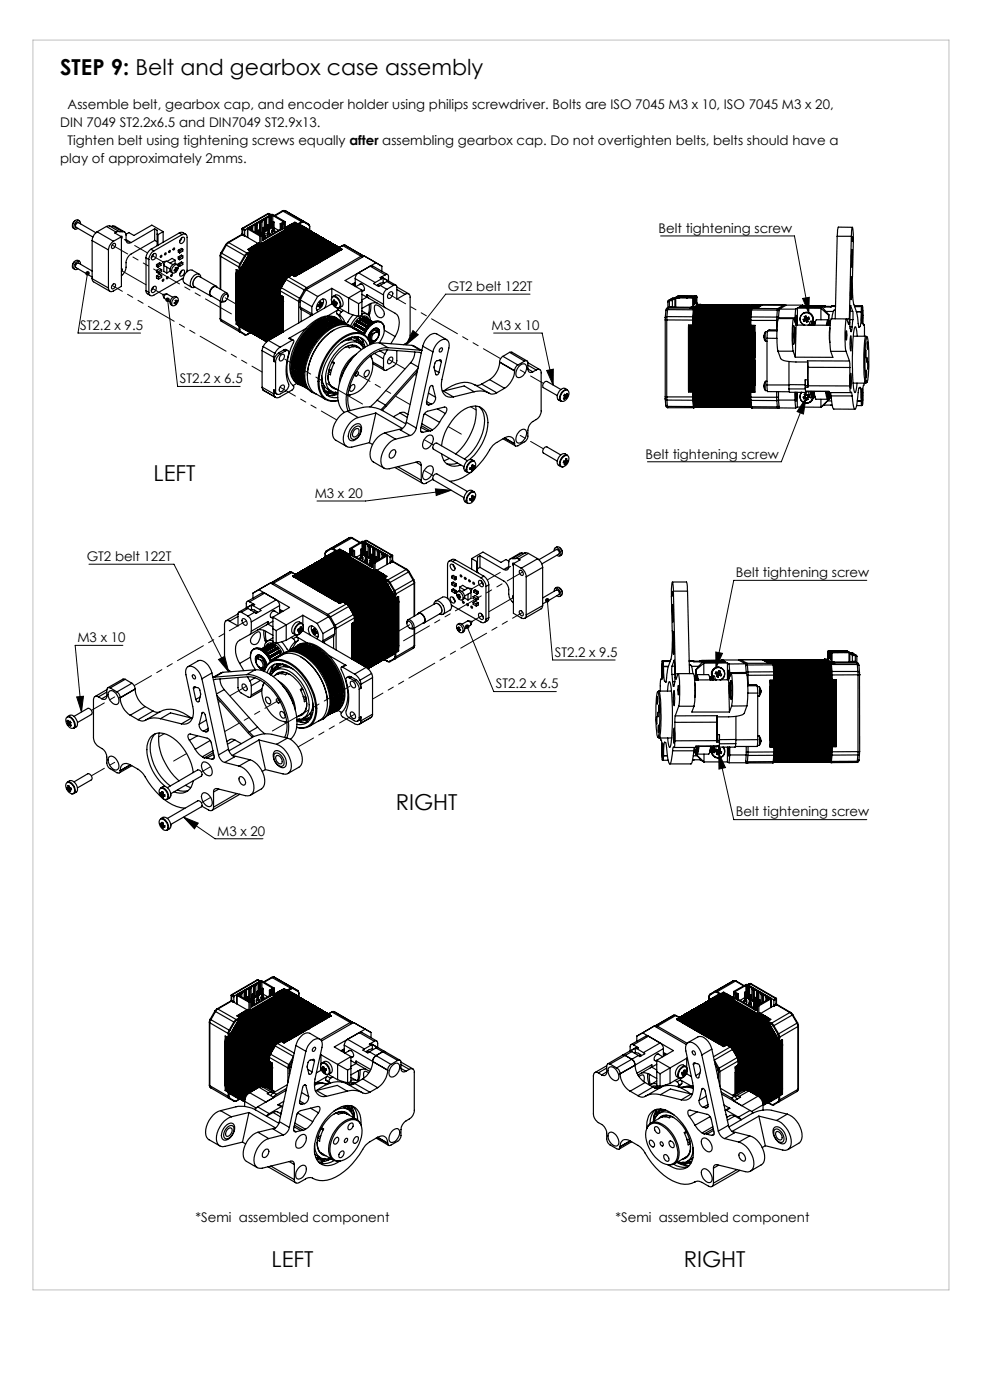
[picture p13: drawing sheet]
<svg xmlns="http://www.w3.org/2000/svg" width="210mm" height="297mm" viewBox="0 0 210 297" stroke-linecap="round" stroke-linejoin="round" font-family="sans-serif">
<defs><g id="words">
<g font-size="4.7">
<text x="12.8" y="15.9">STEP 9: Belt and gearbox case assembly</text>
<text x="32.6" y="102">LEFT</text>
<text x="83.9" y="171.9">RIGHT</text>
<text x="57.6" y="268.7">LEFT</text>
<text x="145" y="268.7">RIGHT</text>
</g>
<g font-size="2.8">
<text x="14.3" y="23.1">Assemble belt, gearbox cap, and encoder holder using philips screwdriver. Bolts are ISO 7045 M3 x 10, ISO 7045 M3 x 20,</text>
<text x="12.8" y="26.9">DIN 7049 ST2.2x6.5 and DIN7049 ST2.9x13.</text>
<text x="12.8" y="34.5">play of approximately 2mms.</text>
<text x="14.3" y="30.7">Tighten belt using tightening screws equally after assembling gearbox cap. Do not overtighten belts, belts should have a</text>
<text x="139.7" y="49.4">Belt tightening screw</text>
<text x="95" y="61.8">GT2 belt 122T</text>
<text x="17" y="70">ST2.2 x 9.5</text>
<text x="104.3" y="70">M3 x 10</text>
<text x="38.1" y="81.3">ST2.2 x 6.5</text>
<text x="136.9" y="97.3">Belt tightening screw</text>
<text x="66.7" y="105.6">M3 x 20</text>
<text x="18.4" y="119">GT2 belt 122T</text>
<text x="156.1" y="122.4">Belt tightening screw</text>
<text x="16.4" y="136.3">M3 x 10</text>
<text x="117.7" y="139.3">ST2.2 x 9.5</text>
<text x="105.2" y="146.1">ST2.2 x 6.5</text>
<text x="156.1" y="173.2">Belt tightening screw</text>
<text x="46.1" y="177.3">M3 x 20</text>
<text x="41.5" y="259.2">*Semi assembled component</text>
<text x="130.6" y="259.2">*Semi assembled component</text>
</g>
</g></defs>
<g fill="none" stroke="#000" stroke-width=".25">
<path d="M15.8 55.5l-.4 .8M15.8 46.9l-.4 .8M16.9 55.4a.93 .93 0 0 0-1.5 .8 .68 .68 0 0 0 .5 .9M16.9 46.8a.93 .93 0 0 0-1.5 .8 .68 .68 0 0 0 .5 1M17.1 56.1a.52 .52 0 0 0-.4-.7 1.24 1.24 0 0 0-.8 1.7l.2 .1 .4-.2M17.1 47.5a.52 .52 0 0 0-.4-.7 1.24 1.24 0 0 0-.8 1.8h.2l.4-.2M19.5 57.5l-2.8-1.7a.64 .64 0 0 0-.6 1l3.4 2M19.5 59.1l.1 .4 .3 .3 3.4 2M19.5 51l3.5 2M19.5 59.1l3.5 2M19.5 51v8.1M20.4 49.4l-3.7-2.2a.64 .64 0 0 0-.6 1l3.6 2.1"/>
<path d="M20.6 49.2a2.48 2.48 0 0 0-1.1 1.8M20.6 49.2l3.5 2M22.6 48l-2 1.2M22.6 48l2 1.2M23 53v8.1M23.2 47.9l-.6 .1M23.2 47.9l.7 .1M23.2 47.9l2.1 1.2M23.9 51.8l.3-.2a.58 .58 0 0 1 .2 .7 .58 .58 0 0 1-.7 .3v-.4zM23.9 48h.5l2 1.2M23.9 48l2.1 1.1M24.1 51.2a2.49 2.49 0 0 0-1.1 1.8"/>
<path d="M24.6 49.2l-.3 .2 1.5 .8M25.3 49.1l-.7 .1M25.3 49.1h.7M25.6 50.2l.3-.1v.2l-.1 .4M25.8 50.2v10.5l-1.7 1a.65 .65 0 0 1-.8 .1 .65 .65 0 0 1-.3-.7M25.8 57l.1 .2-.1 .4M25.8 50.2l-1.7 1M26 49.1a.63 .63 0 0 1 .7 .8v.9M26.7 50.8a.64 .64 0 0 0 .3 .7 .64 .64 0 0 0 .8 0M26.7 50.8l1.1 .7M31 54.7l.6 .4M31 54.7v7"/>
<path d="M31.6 55.1v6.9M32 52.9a2.49 2.49 0 0 0-1 1.8M32 52.9l.6 .3M32.4 54l.6-.2a.86 .86 0 0 1-.8 1.3l-.1-.6zM32.6 53.9l-.5 .8M32.6 53.2a2.49 2.49 0 0 0-1 1.9M32.8 51l-5 2.9a2.23 2.23 0 0 0-1.1 1.8v1a2.55 2.55 0 0 1-.9 1.8M32.8 48.5l-5 3M32.8 48.5v2.5M32.8 48.5l.5 .4v3.2M32.8 51l.5 .3M33.2 56.1v.4l.3 .2"/>
<path d="M33.2 57.4v.3l.4 .3M33.2 58.6v.4l.4 .2M33.2 56.1l.3 .2M33.2 57.4l.4 .2M33.2 58.6l.4 .2M33.3 49.7l.2 .1M33.3 52.1h.1M33.5 56.3v.4M33.5 49.8v2.2M33.6 57.6v.4M33.6 58.8v.4M34.1 54.2h.2a.23 .23 0 0 1 0 .3 .23 .23 0 0 1-.3 0z"/>
<path d="M34.1 55.9l-.2-.2-.7 .4M34.1 55.9l-.6 .4M34.1 55.9v.4l-.6 .4M34.3 57.2l-.4-.2-.7 .4M34.3 58.4l-.4-.2-.7 .4M34.3 57.2l-.7 .4M34.3 57.2v.4l-.7 .4M34.3 58.4v.4l-.7 .4M34.3 58.4l-.7 .4M34.5 59.3l.1-.1a.19 .19 0 0 1 .1 .3 .19 .19 0 0 1-.3 0zM34.6 49.1l-2.4-1.3-3.8 2.1-1.1-.5-.6 .3M34.6 49.1l-1.1 .7"/>
<path d="M34.6 49.1v2.3M34.7 56.2v1.4l.7 .3M35.1 53.7v-.1a.22 .22 0 0 1 .1 .3 .22 .22 0 0 1-.3 .1zM35.3 55.4l-.8 .1 .3 .8M35.4 56.7v1.2M35.4 58.8l.2-.1a.21 .21 0 0 1 0 .3 .21 .21 0 0 1-.3 0zM35.8 53.3l.2-.2a.19 .19 0 0 1 .1 .3 .19 .19 0 0 1-.3 0zM36.1 57.5l-.7 .4M36.4 58.2l.2 .1-.3 .3zM36.7 56.1l-1.3-.7a.65 .65 0 0 0-.5 1l1.2 .7M36.8 52.7l.1-.1a.21 .21 0 0 1 .1 .3 .21 .21 0 0 1-.3 0zM37 57.3l.1 .1"/>
<path d="M37 56.3l.6-.1a1.15 1.15 0 0 1-.9 1.7 1.13 1.13 0 0 1 .3-1.6zM37.1 57.3l-.1 .2 .1-.1M37.1 57.3l.2 .1M37.1 57.4h.2M37.1 57.3l.3 .1M37.1 55.2l-.6-.4-1 .7M37.1 55.2l-1 .6M37.1 55.2v.7M37.2 56.8l.2-.1v.2M37.2 56.8l.1 .3-.2 .2M37.2 56.9h.2M37.2 56.9l.2 .1"/>
<path d="M37.2 56.9h.1M37.3 57.4v.2l.1-.1M37.3 57.1l.2 .1M37.3 57.4l.1 .1M37.3 56.9l.2 .2M37.4 56.9v.1M37.4 57.4v.1M37.5 57.2l-.1 .2M37.5 57.1v.1M37.5 57l.1-.1v.1M37.5 57h-.1M37.5 57h.1"/>
<path d="M37.6 56.2a1.06 1.06 0 0 0-1.3 .1 1.06 1.06 0 0 0-.1 1.3l.4 .3M37.6 57l-.1 .1M37.8 53.1v.4l.3 .2M37.8 54.5v.4l.3 .2M37.8 55.9v.4l.3 .2M37.8 53.1l.3 .2M37.8 54.5l.3 .2M37.8 55.9l.3 .2M38 49.4l.6-.1 .8 .4M38 49.4l.6 .4M38 49.4l-6 3.5M38.1 53.3v.4"/>
<path d="M38.1 54.7v.4M38.1 56.1v.4M38.5 57.5a.41 .41 0 0 1 .6-.1 .78 .78 0 0 1-.1 .9 .78 .78 0 0 1-.9 .2v-.5zM38.5 50.5l.5-.2a.86 .86 0 0 1-.7 1.3 .7 .7 0 0 1 .2-1.1zM38.6 50.4l-.2 .5-.3 .3M38.6 57.4l-.5 .7M38.6 49.8a.64 .64 0 0 1 .8-.1 .64 .64 0 0 1 .3 .7v7.2M38.6 49.8l-6 3.4M38.8 52.9l-.3-.2-.7 .4M38.8 55.7l-.3-.1-.7 .3M38.8 54.3l-.3-.2-.7 .4M38.8 52.9l-.7 .4"/>
<path d="M38.8 52.9v.4l-.7 .4M38.8 54.3v.4l-.7 .4M38.8 55.7v.4l-.7 .4M38.8 54.3l-.7 .4M38.8 55.7l-.7 .4M38.9 59l-6.3 3.6a.65 .65 0 0 1-.7 .1 .65 .65 0 0 1-.3-.7M42.3 58.2l-1.5-.9a1.89 1.89 0 0 0-1.7 2.7l1.6 1M42.6 58.8a.77 .77 0 0 0-.6-.7 .77 .77 0 0 0-.9 .4l-.2 .3a1.59 1.59 0 0 0-.2 2.2l.7-.1M46.7 54.3l.1 .1M46.7 54.3v7M46.8 54.4l3.9 2.3M46.8 54.4v7"/>
<path d="M46.9 53.6l-.2 .7M46.9 53.6l.1 .1M47 53.7l-.2 .7M47 53.7l3.9 2.2M47.9 51.9l.1 .1M47.9 51.9l-1 1.7M48 52l3.9 2.2M48 52l-1 1.7M48.3 51.4l-.4 .5M48.3 51.4l.2 .1M48.5 51.5l-.5 .5M48.5 51.5l3.9 2.2"/>
<path d="M50.1 58.4h.1M50.2 57.3l-.1 1.1M50.3 57.3l-.2 1.1M50.3 57.4l-.1 10.2M50.3 58.5v4.8M50.4 57.4l-.2 .8 .1 .3M50.4 58.5h.1M50.4 58.5v9.3M50.5 57.4l-.2 1.1M50.6 57.5l-.2 1M50.6 58.6v9.2M50.6 57.5l-.2 .8 .2 .3"/>
<path d="M50.7 58.6h.1M50.7 58.6v9.3M50.7 56.7h.2M50.7 57.5l-.1 1.1M50.7 57.5l-.6-.3v11.6M50.7 56.7v.8M50.8 58.8v4.8M50.8 57.4l-.1 1.2M50.9 57.3l-.2 .2M50.9 57.3l-.2 1.1 .1 .4M50.9 58.7h.1M50.9 56.7v.6"/>
<path d="M50.9 58.7v9.3M50.9 55.9l.1 .2M50.9 55.9l-.2 .8M51 58.9v9.1M51 56.1l-.1 .6M51.1 58.8h.1M51.1 58.8v9.3M51.2 59v4.8M51.3 49.7l.1 .1M51.3 58.9h.1M51.3 49.7l-3 1.7M51.3 58.9v9.4"/>
<path d="M51.3 49.6v.1M51.3 49.6l.2 .1M51.4 49.8l-2.9 1.7M51.4 49.8l.4 .3M51.4 48.4v.1M51.4 48.4l.1 .1M51.4 59.1v9.2M51.5 49.7l-.1 .1M51.5 56.3a4.9 4.9 0 0 0-.7 2.5M51.5 48.6l-.2-.1v1.1M51.5 48.6l.4 .3M51.5 49.7l.4 .2"/>
<path d="M51.5 48.6v1.1M51.5 56.3h.1M51.5 59.1h.1M51.5 59.1v9.3M51.5 48.5v.1M51.5 56.4l-.6 1.5v.8M51.5 48.5l.5 .3M51.5 56.4h.1M51.6 56.4a3.8 3.8 0 0 0-.6 2.5M51.6 56.4h.1M51.6 59.3v4.7M51.7 56.4a4.9 4.9 0 0 0-.7 2.5"/>
<path d="M51.7 59.2h.1M51.7 59.2v9.3M51.8 56.5l-.6 1.5-.1 .8M51.8 56.5h.1M51.8 56.5a3.8 3.8 0 0 0-.6 2.5M51.8 50.1l2.9 1.5-2.1 1.3 .6 .4M51.8 59.4v9.1M51.9 54.2l.2 .1M51.9 49.9l-.1 .2M51.9 56.5a5.2 5.2 0 0 0-.7 2.5M51.9 54.2l-1 1.7M51.9 48.9v1"/>
<path d="M51.9 59.3h.1M51.9 59.3v9.3M52 56.6l-.6 1.5-.1 .8M52 56.6h.1M52 48.8l-.1 .1M52 56.6a3.8 3.8 0 0 0-.6 2.5M52 56.6l.1 .1M52 59.5v4.8M52.1 54.3l-1.1 1.8M52.1 56.7a4.9 4.9 0 0 0-.7 2.4M52.1 59.4h.1M52.1 59.4v9.4"/>
<path d="M52.2 56.7l-.6 1.5-.1 .9M52.2 56.7v.1M52.2 56.8a3.8 3.8 0 0 0-.6 2.5M52.2 56.8h.1M52.2 59.6v9.2M52.3 56.8a4.9 4.9 0 0 0-.7 2.5M52.4 59.5h.1M52.4 59.5v9.4M52.4 53.7l-.5 .5M52.4 53.7l.1 .2M52.4 56.9l-.5 1.1-.2 1.2M52.4 56.9h.1"/>
<path d="M52.4 56.9a3.8 3.8 0 0 0-.6 2.5M52.5 59.7v4.8M52.5 53.9l-.4 .4M52.5 54.5h.1M52.5 48.5v1.8M52.5 54.5l-1 1.8M52.5 56.9a4.9 4.9 0 0 0-.7 2.5M52.6 48.4v.2M52.6 59.7h.1M52.6 48.6l2.5 1.5M52.6 48.6v1.8M52.6 59.7v9.3"/>
<path d="M52.6 54.6l-1.1 1.8M52.6 54.6h.1M52.6 57l-.5 1.2-.2 1.1M52.6 54.6l.1 .1M52.6 54.6l-1 1.8M52.6 57h.1M52.6 57a3.7 3.7 0 0 0-.6 2.5M52.7 59.9v9.1M52.7 54.7l-1 1.7M52.7 57a4.9 4.9 0 0 0-.7 2.5M52.8 59.8h.1M52.8 59.8v9.3"/>
<path d="M52.8 54.7l-1 1.8M52.8 54.7h.1M52.8 57.1l-.5 1.2-.2 1.1M52.8 54.7l.1 .1M52.8 57.1h.1M52.8 57.1a3.8 3.8 0 0 0-.6 2.5M52.8 57.1l.2 .1M52.9 60v4.8M52.9 48.4v.2M52.9 48.6l2.3 1.3 .8-.4M52.9 54.8l-1 1.7M53 57.2a4.9 4.9 0 0 0-.8 2.4"/>
<path d="M53 59.9h.1M53 59.9v9.3M53 54.8l-1 1.8M53 54.8v.1M53 57.2l-.5 1.2-.1 1.1M53 54.9h.1M53 54.9l-1 1.7M53 57.2l.1 .1M53.1 57.3a3.7 3.7 0 0 0-.6 2.4M53.1 53.5l-2.2 3.8M53.1 53.5l-.6 .4M53.1 57.3h.1"/>
<path d="M53.1 48.3l.1 .1M53.1 48.3l-.2 .1M53.1 48.3v.4M53.1 54.9l-1 1.8M53.2 53.3l-.1 .2M53.2 57.3a4.9 4.9 0 0 0-.7 2.4M53.2 53.4l-2.4 4.1M53.2 53.3l-.8 .4M53.2 55l-1 1.7M53.2 55h.1M53.2 57.4l-.5 1.1-.1 1.2M53.2 48.4h.1"/>
<path d="M53.2 48.4v.4M53.2 55l-1 1.8M53.2 57.4h.1M53.3 57.4a3.8 3.8 0 0 0-.6 2.5M53.3 57.4h.1M53.3 48.4v.4M53.3 55l-1 1.8M53.4 57.4a4.9 4.9 0 0 0-.7 2.5M53.4 55.1l-1 1.8M53.4 55.1h.1M53.4 57.5l-.4 1.2-.2 1.1M53.4 55.1l.2 .1"/>
<path d="M53.4 57.5h.1M53.5 57.5a3.7 3.7 0 0 0-.6 2.5M53.5 57.5h.1M53.6 55.2l-1.1 1.7M53.6 57.5a4.9 4.9 0 0 0-.7 2.5M53.6 52.3l-.9 .7M53.6 48.2v.8M53.6 48.2l-.3 .2M53.6 52.3h.1M53.6 52.5l-.8 .6M53.6 52.5h.1M53.6 55.2l-1 1.8"/>
<path d="M53.6 55.2h.1M53.7 57.6l-.5 1.2-.2 1.1M53.7 55.2l.1 .1M53.7 55.2l-1.1 1.8M53.7 57.6h.1M53.7 57.6a3.8 3.8 0 0 0-.6 2.5M53.7 57.6l.1 .1M53.7 52.4l-.9 .7M53.7 52.4l.1 .1M53.8 55.3l-1.1 1.7M53.8 57.7a4.9 4.9 0 0 0-.7 2.4M53.8 52.6l-.8 .6"/>
<path d="M53.8 52.5l-.8 .6M53.8 52.6h.1M53.8 55.3l-1 1.8M53.8 55.3h.1M53.9 57.7l-.5 1.2-.2 1.1M53.9 55.3l.1 .1M53.9 55.3l-1.1 1.8M53.9 57.7h.1M53.9 57.7a3.9 3.9 0 0 0-.6 2.5M53.9 57.7l.1 .1M53.9 52.5l-.8 .7M53.9 52.5l.1 .1"/>
<path d="M54 55.4l-1 1.8M54 57.8a4.9 4.9 0 0 0-.7 2.4M54 52.6l-.8 .7M54 52.7l-.9 .7M54 52.7h.1M54 55.5l-1 1.7M54 55.5h.1M54.1 57.8l-.5 1.2-.2 1.2M54.1 47.7l-.7 .4 .2 .1M54.1 47.7l.1 .1M54.1 47.7v1.5M54.1 55.5h.1"/>
<path d="M54.1 55.5l-1 1.8M54.1 57.8v.1M54.1 57.9a3.8 3.8 0 0 0-.6 2.5M54.1 57.9h.1M54.2 55.5l-1 1.8M54.2 57.9a4.9 4.9 0 0 0-.7 2.5M54.2 47.8h.1M54.2 47.8v1.6M54.3 52.7a4.7 4.7 0 0 0-1.8 1.8M54.3 52.8l-1 .7-.7 1.1M54.3 52.7l-.4 .1-.8 .7M54.3 52.8h.1"/>
<path d="M54.3 55.6l-1.1 1.8M54.3 55.6h.1M54.3 58l-.5 1.1-.2 1.2M54.3 47.8v1.6M54.3 55.6l-1 1.8M54.3 58h.1M54.3 58a3.8 3.8 0 0 0-.6 2.5M54.4 55.6l-1 1.8M54.4 58a4.9 4.9 0 0 0-.7 2.5M54.5 52.8a5.2 5.2 0 0 0-1.8 1.9M54.5 52.9a4.4 4.4 0 0 0-1.7 1.8M54.5 52.8a3.5 3.5 0 0 0-1.9 1.8"/>
<path d="M54.5 52.9h.1M54.5 55.7l-1.1 1.8M54.5 55.7h.1M54.5 58.1l-.5 1.2-.2 1.1M54.5 55.7l.1 .1M54.5 55.7l-1 1.8M54.5 58.1h.1M54.5 58.1a3.8 3.8 0 0 0-.6 2.5M54.5 58.1l.1 .1M54.6 47.7l-.3 .1M54.6 55.8l-1 1.7M54.6 58.2a4.9 4.9 0 0 0-.7 2.4"/>
<path d="M54.7 52.9a4.7 4.7 0 0 0-1.8 1.9M54.7 53.1l-.9 .7-.8 1M54.7 52.9a3.2 3.2 0 0 0-1.9 1.8M54.7 53.1h.1M54.7 55.8l-1 1.8M54.7 55.8h.1M54.7 58.2l-.5 1.2-.2 1.1M54.7 55.8l.1 .1M54.7 58.2h.1M54.8 58.2a3.8 3.8 0 0 0-.6 2.5M54.8 58.2l.1 .1M54.8 55.9l-1 1.8"/>
<path d="M54.8 48.9h.4M54.8 48.9v.8M54.9 58.3a4.9 4.9 0 0 0-.7 2.4M54.9 53.1a5.2 5.2 0 0 0-1.8 1.8M54.9 53.2a4.4 4.4 0 0 0-1.7 1.8M54.9 53.1a3.3 3.3 0 0 0-1.7 1.5l-.2 .3M54.9 53.2h.1M54.9 58.3l-.6 2.1v9.6M54.9 51.7h.1M54.9 55.9l-1 1.8M54.9 55.9l.1 .1M54.9 51.7l-1.3 .8"/>
<path d="M54.9 51.6l-1.3 .7M54.9 51.6v.1M54.9 58.3h.1M55 58.3a3.8 3.8 0 0 0-.6 2.6M55 58.3l.1 .1M55 48.8v.1M55 48.8l-.2 .1M55 48.8h.1M55 48.9v.9M55 48.8l.2 .1M55 56l-1 1.8M55.1 58.4a4.9 4.9 0 0 0-.7 2.5"/>
<path d="M55.1 47.2h.1M55.1 47.2l-.7 .3 .2 .1v1.9M55.1 47.2v1.7M55.1 50.1h.3M55.1 53.2a4.7 4.7 0 0 0-1.8 1.8M55.1 53.3l-.9 .7-.8 1.1M55.1 53.2a3.2 3.2 0 0 0-1.9 1.8M55.1 51.7h.1M55.1 53.3h.1M55.1 50.1v1.6M55.1 56.1l-1 1.7M55.1 51.7l-1.4 .7"/>
<path d="M55.1 56.1h.1M55.1 58.5l-.5 1.1-.1 1.2M55.1 56.1l-1 1.8M55.1 51.7v.1l-1.3 .8M55.1 51.7l-1.3 .8M55.1 58.5h.1M55.2 58.5a3.8 3.8 0 0 0-.6 2.5M55.2 49.7h.1M55.2 58.5h.1M55.2 48.9v1M55.2 47.2h.1M55.2 47.2v2.5"/>
<path d="M55.2 56.1l-1 1.8M55.3 58.5a4.9 4.9 0 0 0-.7 2.5M55.3 47.2v2.5M55.3 53.3a5.2 5.2 0 0 0-1.7 1.9M55.3 53.4a4.4 4.4 0 0 0-1.7 1.8M55.3 53.3a3.3 3.3 0 0 0-1.7 1.5l-.2 .3M55.3 53.4h.1M55.4 58.6l-.5 1.2-.2 1.1M55.4 56.2l-1.1 1.8M55.4 56.2l.1 .1M55.4 58.6h.1M55.4 58.6a3.8 3.8 0 0 0-.6 2.5"/>
<path d="M55.4 50.1v1.6M55.5 56.3l-1.1 1.7M55.5 58.6a5.2 5.2 0 0 0-.7 2.5M55.5 53.4a4.7 4.7 0 0 0-1.7 1.9M55.5 53.5l-.9 .8-.8 1M55.5 53.4a3.2 3.2 0 0 0-1.8 1.8M55.5 53.5h.1M55.5 56.3l-1 1.8M55.5 56.3h.1M55.6 58.7l-.5 1.2-.2 1.1M55.6 47v2.5l-.3 .2M55.6 47.1l-.3 .1"/>
<path d="M55.6 56.3l.1 .1M55.6 56.3l-1.1 1.8M55.6 58.7h.1M55.6 58.7a3.8 3.8 0 0 0-.6 2.5M55.6 58.7l.1 .1M55.7 56.4l-1.1 1.8M55.7 50.5v.1M55.7 50.1v.1M55.7 58.8a4.9 4.9 0 0 0-.7 2.4M55.7 50.1l.2-.2v1l-.2 .1zM55.7 53.5l-.9 .8-.8 1.1M55.7 53.7a4.4 4.4 0 0 0-1.7 1.8"/>
<path d="M55.7 53.5a3.4 3.4 0 0 0-1.7 1.5l-.1 .3M55.7 53.7h.1M55.7 50.8l.2 .1M55.7 50.1v.7M55.7 50.8h.1M55.7 56.4l-1 1.8M55.7 56.4h.1M55.8 58.8l-.5 1.2-.2 1.1M55.8 56.4l.1 .1M55.8 56.4l-1 1.8M55.8 58.8h.1M55.8 58.8a3.8 3.8 0 0 0-.6 2.5"/>
<path d="M55.8 49.2l-.2 .1M55.8 58.8l.1 .1M55.8 48.4h.4M55.8 48.4v1.2M55.9 56.5l-1 1.8M55.9 58.9a5.2 5.2 0 0 0-.7 2.4M56 53.7a4.7 4.7 0 0 0-1.8 1.8M56 53.8l-1.2 .9-.5 .9M56 53.7a3.5 3.5 0 0 0-1.9 1.8M56 53.8h.1M56 48.3h.1M56 48.3l-.2 .1"/>
<path d="M56 56.5h.1M56 49.5l.2 .1-.8 .5M56 56.5l-1.1 1.8M56 56.5l.1 .1M56 48.3v1.2M56 58.9a4.5 4.5 0 0 0-.7 2.4M56 58.9a3.8 3.8 0 0 0-.6 2.6M56 58.9h.1M56 58.9l.1 .1M56 48.3l.2 .1M56.1 46.6l.1 .1M56.1 46.6l-.7 .4h.2"/>
<path d="M56.1 46.6v1.7M56.1 56.6l-1 1.8M56.1 59a4.9 4.9 0 0 0-.7 2.5M56.2 49.9v.3M56.2 53.8l-1 .8-.8 1M56.2 53.9a4.4 4.4 0 0 0-1.7 1.8M56.2 53.8l-.1-.1a5.2 5.2 0 0 0-1.8 1.9M56.2 53.9h.1M56.2 48.4v2.4l3.4-2M56.2 49.1h.1M56.2 46.7h.1M56.2 46.7v2.4"/>
<path d="M56.2 56.7h.1M56.2 56.7l-1.1 1.8M56.2 56.7l.1 .1M56.2 56.7l-1 1.8M56.2 59.1a4.7 4.7 0 0 0-.7 2.3M56.2 59.1a3.8 3.8 0 0 0-.6 2.5M56.2 59.1h.1M56.3 46.7v2.4M56.3 50.1v.4M56.3 56.8l-1 1.7M56.3 59.1a4.9 4.9 0 0 0-.7 2.5M56.4 53.9a4.7 4.7 0 0 0-1.8 1.9"/>
<path d="M56.4 54l-1.2 1-.5 .8M56.4 53.9a3.5 3.5 0 0 0-1.9 1.8M56.4 54h.1M56.4 56.8h.1M56.4 56.8l-1 1.8M56.4 56.8l.1 .1M56.4 59.2a4.5 4.5 0 0 0-.7 2.3M56.4 59.2a3.8 3.8 0 0 0-.6 2.5M56.4 59.2h.1M56.4 59.2l.2 .1M56.5 56.9l-1 1.7M56.6 59.3a4.9 4.9 0 0 0-.8 2.4"/>
<path d="M56.6 46.5l-.3 .2M56.6 54l-1 .8-.8 1.1M56.6 54.1a4.8 4.8 0 0 0-1.7 1.8M56.6 54h-.1a5.2 5.2 0 0 0-1.8 1.8M56.6 54.1v.1M56.6 56.9h.1M56.6 56.9l-1 1.8M56.6 56.9l.1 .1M56.7 49.5v.4l.2 .2M56.7 59.3a4.7 4.7 0 0 0-.7 2.3M56.7 59.3a3.7 3.7 0 0 0-.6 2.5M56.7 59.3h.1"/>
<path d="M56.7 59.3l.1 .1M56.7 57l-1 1.8M56.8 59.4a4.9 4.9 0 0 0-.7 2.4M56.8 49.4a.21 .21 0 0 0 .2 .3 .21 .21 0 0 0 .2-.3M56.8 54.1a5.2 5.2 0 0 0-1.8 1.9M56.8 54.3l-1.1 .9-.6 .9M56.8 54.1a3.9 3.9 0 0 0-1.9 1.8M56.8 54.3h.1M56.8 48.6l-.2 .2M56.8 47.8v1.7l.2 .1M56.8 47.8h.4M56.8 57h.1"/>
<path d="M56.8 57l-1 1.8M56.8 57l.1 .1M56.9 59.4a4.5 4.5 0 0 0-.7 2.4M56.9 59.4a3.8 3.8 0 0 0-.6 2.5M56.9 59.4h.1M56.9 59.4l.1 .1M56.9 57.1l-1 1.8M56.9 47.7h.1M57 59.5a4.9 4.9 0 0 0-.7 2.4M57 47.7h.1M57 47.7l-.2 .1M57 47.7v1.9"/>
<path d="M57 47.7l.2 .1M57 45.3h-.2l-5.4 3.1M57 45.3l.5 .2M57 54.3l-.9 .8-.9 1M57 54.4a4.8 4.8 0 0 0-1.7 1.8h.1M57 54.3a3.4 3.4 0 0 0-1.9 1.8M57 54.4h.1M57 45.3l-5.5 3.2M57 45.3l.5 .3M57 46l.2 .1M57 46l-.6 .4 .2 .1v2.5l-.3 .1M57 46v1.7"/>
<path d="M57 57.1v.1M57 57.1l-1 1.8M57 57.2l.2 .1M57.1 59.5a4.7 4.7 0 0 0-.7 2.4M57.1 59.6a3.7 3.7 0 0 0-.6 2.5M57.1 59.5v.1M57.1 59.6h.1M57.2 48.5h.1M57.2 57.3l-1.1 1.7M57.2 59.6a4.9 4.9 0 0 0-.7 2.5M57.2 46.1h.1M57.2 46.1v3.4l-.2 .1"/>
<path d="M57.2 54.4a5.2 5.2 0 0 0-1.7 1.9M57.2 54.5l-.7 .5-1 1.3M57.2 54.4a3.9 3.9 0 0 0-1.8 1.8M57.2 54.5h.1M57.3 57.3h.1M57.3 46.1v2.4M57.3 49.5v.4M57.3 57.3l-1.1 1.8M57.3 57.3l.1 .1M57.3 59.7a4.5 4.5 0 0 0-.7 2.3M57.3 59.7a3.8 3.8 0 0 0-.6 2.5M57.3 59.7h.1"/>
<path d="M57.3 59.7l.1 .1M57.4 57.4l-1.1 1.7M57.4 59.8a4.9 4.9 0 0 0-.7 2.4M57.4 54.5l-.9 .8-.8 1.1M57.4 54.6a4.8 4.8 0 0 0-1.7 1.8M57.4 54.5a3.4 3.4 0 0 0-1.8 1.8M57.4 54.6h.1M57.5 45.6h.1M57.5 57.4l-1.1 1.8M57.5 57.4l.1 .1M57.5 57.4h.1M57.5 59.8a4.7 4.7 0 0 0-.7 2.3"/>
<path d="M57.5 59.8a3.9 3.9 0 0 0-.6 2.5M57.5 59.8h.1M57.5 59.8l.1 .1M57.5 45.9l-.2 .2M57.6 45.7h.3M57.6 48.2h.2M57.6 45.7l-.2 .1 .1 .1v2.5l-.2 .1M57.6 48.2h-.1M57.6 45.7v2.5M57.6 57.5l-1 1.8M57.6 59.9a4.9 4.9 0 0 0-.7 2.4M57.6 54.6a5.2 5.2 0 0 0-1.7 1.9"/>
<path d="M57.6 54.8a4.6 4.6 0 0 0-1.6 1.7M57.6 54.6a3.9 3.9 0 0 0-1.8 1.8M57.6 54.8h.1M57.7 49v.4l.2 .1M57.7 57.5h.1M57.7 57.5l-1 1.8M57.7 57.5l.1 .1M57.7 59.9a4.7 4.7 0 0 0-.7 2.4M57.7 59.9a3.8 3.8 0 0 0-.6 2.5M57.7 59.9h.1M57.7 59.9l.2 .1M57.8 48.8h-.1a.23 .23 0 0 0 .3 .3 .23 .23 0 0 0 .2-.3h-.1"/>
<path d="M57.8 57.6l-1 1.8M57.8 47.2h.3M57.8 47.2v1.8l.2 .1M57.9 54.8l-1 .8-.8 1M57.9 54.9a4.6 4.6 0 0 0-1.7 1.8M57.9 54.8a3.5 3.5 0 0 0-1.9 1.7M57.9 54.9h.1M57.9 45.7l2.1 1.3M57.9 45.7v1.5M57.9 50.5h.1M57.9 57.6l-1 1.8M57.9 57.6v.1"/>
<path d="M57.9 57.7h.1M57.9 57.7l-1 1.7M57.9 47.1h.1M57.9 47.1l-.1 .1M58 54.9a4.7 4.7 0 0 0-1.8 1.8M58 47.1h.1M58 47.1v2M58 54.9h.1M58 50.5l-3.7 2.2M58 47.1l-.2 .1M58 47.1l.1 .1M58 47.1h-.1"/>
<path d="M58 57.7l-1 1.8M58.1 54.9a5.2 5.2 0 0 0-1.8 1.9M58.1 55a4.6 4.6 0 0 0-1.7 1.8M58.1 55h.1M58.1 57.8l-1 1.7M58.1 57.8h.1M58.1 48.3l1 .6M58.1 57.8l.1 .1M58.1 57.8l-1 1.8M58.1 47.2v1.8l-.1 .1M58.2 55l-1 .7-.8 1.1M58.2 55h.1"/>
<path d="M58.2 57.9l-1 1.7M58.3 55a4.7 4.7 0 0 0-1.8 1.9M58.3 55.1a4.6 4.6 0 0 0-1.7 1.8M58.3 55.1h.1M58.3 49v.4M58.3 50.7l.1 .1M58.3 57.9l-1 1.8M58.3 57.9h.1M58.3 57.9l.2 .1M58.4 55.1a4.7 4.7 0 0 0-1.8 1.8M58.4 55.1h.1M58.4 50.8l-3.7 2.1"/>
<path d="M58.4 50.3l-.4 .3M58.4 50.3l.1 .1M58.5 58l-1.1 1.8M58.5 55.1a5.2 5.2 0 0 0-1.8 1.9M58.5 55.3a4 4 0 0 0-1.7 1.7M58.5 55.3h.1M58.5 50.2l-.1 .1M58.5 50.2v.2l-.5 .1M58.5 58l-1 1.8M58.5 58h.1M58.6 58l.1 .1M58.6 55.2l-1 .8-.8 1"/>
<path d="M58.6 55.2l.1 .1M58.7 58.1l-1.1 1.8M58.7 55.3a4.7 4.7 0 0 0-1.8 1.8M58.7 55.4a4.6 4.6 0 0 0-1.7 1.7M58.7 55.4h.1M58.7 51h.1M58.7 58.1l-1 1.8M58.7 58.1l.1 .1M58.8 58.2h.1M58.8 58.2l-1.1 1.7M58.8 55.3a5.2 5.2 0 0 0-1.8 1.9M58.8 55.3l.1 .1"/>
<path d="M58.8 51l-3.7 2.2M58.8 50.5l-.4 .3M58.9 58.2l-1 1.8M58.9 55.4a5.2 5.2 0 0 0-1.7 1.9M58.9 55.5a4 4 0 0 0-1.6 1.8M58.9 55.5h.1M58.9 50.5l-.1-.1 .1 .2M58.9 50.5v.1l-.5 .2M58.9 58.3h.1M59 58.3l-1.1 1.7M59 58.3h.1M59 55.5l-.9 .7-.8 1.1"/>
<path d="M59 55.5h.1M59.1 58.3l-1 1.8M59.1 55.5a4.7 4.7 0 0 0-1.7 1.9M59.1 55.6a4.6 4.6 0 0 0-1.6 1.8M59.1 55.6h.1M59.1 51.2l.1 .1M59.2 58.4l-1.1 1.7M59.2 58.4h.1M59.2 58.4l.1 .1M59.2 58.4l-1 1.8M59.2 55.6a5.2 5.2 0 0 0-1.7 1.8M59.2 55.6h.1"/>
<path d="M59.2 51.3l-3.7 2.1M59.2 50.8l-.4 .3M59.3 58.5l-1 1.8M59.3 55.6a5.2 5.2 0 0 0-1.7 1.9M59.3 55.8a4 4 0 0 0-1.6 1.7M59.3 55.8h.1M59.3 50.7h-.1l.1 .2M59.3 50.7v.2l-.5 .1M59.4 58.5l-1.1 1.8M59.4 58.5h.1M59.4 58.5l.1 .1M59.4 58.5l-1 1.8"/>
<path d="M59.4 55.7l-.9 .8-.8 1M59.4 47.5v1.2M59.4 47.5l.2 .1M59.4 48.7l.2 .1M59.4 48.7l-3.2 1.8M59.4 55.7l.1 .1M59.5 58.6l-1 1.8M59.5 55.8a4.7 4.7 0 0 0-1.7 1.8M59.5 55.9a4.6 4.6 0 0 0-1.6 1.7M59.5 55.9h.1M59.5 51.5h.2M59.6 58.6l-1 1.8"/>
<path d="M59.6 58.6v.1M59.6 47.6v1.2M59.6 58.7h.1M59.6 58.7l-1 1.7M59.7 55.8a4.8 4.8 0 0 0-1.8 1.9M59.7 50.9v.2M59.7 50.9l.1 .1M59.7 55.8l.1 .1M59.7 51.5l-3.7 2.2M59.7 51l-.5 .3M59.7 51.1l-.5 .2M59.7 51.1h.1"/>
<path d="M59.7 58.7l-1 1.8M59.8 55.9a5 5 0 0 0-1.8 1.8M59.8 56a4 4 0 0 0-1.7 1.8M59.8 56h.1M59.8 51v.1l-.6 .2M59.8 58.7l-1 1.8M59.8 58.7v.1M59.8 58.8h.1M59.8 58.8l-1 1.7M59.9 55.9a5 5 0 0 0-1.8 1.9M59.9 44.8h.1M59.9 44.8l-1.7 .9"/>
<path d="M59.9 47.7l.2-.2v1l-.2 .1zM59.9 48.4h.1M59.9 55.9l.1 .1M59.9 48.4l.2 .1M59.9 47.6v.8M59.9 58.8l-1 1.8M60 56a4.4 4.4 0 0 0-1.8 1.9M60 56.1a4.6 4.6 0 0 0-1.7 1.8M60 56.1h.1M60 51.7l.1 .1M60 58.9l-1 1.7M60 58.9h.1"/>
<path d="M60 47v.1M60 47.1l-.6 .4M60 44.8l4 2.2M60 58.9l-1 1.8M60 44.8l-1.7 1M60.1 56.1a4.8 4.8 0 0 0-1.8 1.8M60.1 51.1v.2M60.1 51.1l.1 .1M60.1 56.1h.1M60.1 51.8l-3.7 2.1M60.1 51.3l-.4 .2M60.1 51.3v.1"/>
<path d="M60.1 51.3l-.4 .3M60.1 58.9l-1 1.8M60.2 56.1a5 5 0 0 0-1.7 1.9M60.2 56.3a4 4 0 0 0-1.7 1.7M60.2 56.3h.1M60.2 51.2v.2l-.5 .1M60.2 59l-1 1.8M60.2 59h.1M60.3 59l.1 .1M60.3 59l-1.1 1.8M60.3 56.2a4.4 4.4 0 0 0-1.7 1.8M60.3 56.2l.1 .1"/>
<path d="M60.4 59.1l-1.1 1.8M60.4 47.1v-.1l-2.8-1.5-5.6 3.3M60.4 56.3a4.4 4.4 0 0 0-1.7 1.8M60.4 56.4a4.6 4.6 0 0 0-1.7 1.7M60.4 56.4h.1M60.4 47.1l-.8 .5M60.4 52h.1M60.4 47.1v1.7M60.4 59.1l-1 1.8M60.4 59.1h.1M60.5 47.1v1.7l1.3-.8M60.5 59.1l.1 .1"/>
<path d="M60.5 59.1l-1.1 1.8M60.5 56.3a4.8 4.8 0 0 0-1.7 1.9M60.5 51.4l.1 .1M60.5 56.3l.1 .1M60.5 52l-3.7 2.1M60.5 51.4v.2M60.5 51.5l-.4 .3M60.5 51.6l-.4 .2M60.5 51.6h.1M60.6 44.7l-.7 .1M60.6 44.7l-.6 .1M60.6 44.7l4.8 2.9"/>
<path d="M60.6 44.7l3.9 2.3M60.6 59.2l-1.1 1.8M60.6 56.4a5 5 0 0 0-1.7 1.8M60.6 56.5a4.4 4.4 0 0 0-1.7 1.8M60.6 51.5v.1l-.5 .2M60.6 56.5h.1M60.6 59.3h.1M60.6 59.3l-1 1.7M60.7 59.2l-1.1 1.9M60.7 59.3l-1 1.7M60.7 59.3l3.9 2.2M60.7 56.4a4.4 4.4 0 0 0-1.7 1.9"/>
<path d="M60.7 56.4l.1 .1M60.8 56.5a4.8 4.8 0 0 0-1.7 1.8M60.8 56.6a4.6 4.6 0 0 0-1.6 1.8M60.8 56.6h.1M60.8 52.2l.1 .1M60.9 56.5a4.8 4.8 0 0 0-1.7 1.9M60.9 56.5l.1 .1M60.9 52.3l-3.7 2.1M60.9 51.6v.2M60.9 51.8l-.4 .2M60.9 51.8l.1 .1M60.9 51.8l-.4 .3"/>
<path d="M60.9 51.6l.1 .1M61 56.6a5 5 0 0 0-1.7 1.9M61 56.7a4.4 4.4 0 0 0-1.6 1.8M61 56.7h.1M61 51.8l-.5 .2M61 51.7v.1M61.1 58.8l-.5 .5M61.1 58.8h.1M61.1 56.7a4.4 4.4 0 0 0-1.7 1.8M61.1 56.7h.1M61.2 58.8l-.5 .5M61.2 58.8l3.9 2.2"/>
<path d="M61.2 56.7a4.8 4.8 0 0 0-1.7 1.9M61.2 56.9l-.6 .5-1 1.2M61.2 56.9h.1M61.2 52.5h.1M61.3 56.8a4.8 4.8 0 0 0-1.7 1.9M61.3 56.8l.2 .1M61.3 52.5l-3.7 2.1M61.3 52l-.4 .3M61.3 52.1l-.4 .2M61.3 52.1h.1M61.5 56.9a5 5 0 0 0-1.8 1.8M61.5 57l-.9 .7-.8 1"/>
<path d="M61.5 57h.1M61.5 52l-.2-.1v.2M61.5 52.1l-.6 .2M61.5 52v.1M61.5 47.7h.1M61.6 56.9a4.4 4.4 0 0 0-1.8 1.9M61.6 47.9h.1M61.6 56.9l.1 .1M61.6 47.7l-1.1 .7M61.7 57a4.8 4.8 0 0 0-1.8 1.8M61.7 57.1l-.7 .5-1 1.3M61.7 57.1h.1"/>
<path d="M61.7 47.8l-1.2 .7 1.1-.6M61.7 47.8l.1 .1M61.8 57a5 5 0 0 0-1.8 1.9M61.8 48h.1M61.8 57l.1 .1M61.8 52.8l-3.7 2.1M61.8 52.8v.1M61.8 52.9l-3.7 2.1M61.8 52.8l-.1-.1-3.7 2.2M61.8 52.3l-.5 .2M61.8 52.3h.1M61.8 52.3l-.5 .3"/>
<path d="M61.8 47.9l-1.3 .7M61.9 57.1a5 5 0 0 0-1.8 1.8M61.9 57.2l-.9 .8-.8 1M61.9 57.2h.1M61.9 52.2l-.1-.1v.2M61.9 52.3l-.6 .2M61.9 47.9l.1 .1M61.9 47.9l-8 4.6M61.9 52.2v.1M61.9 58.3l-.8 .5M61.9 58.3l-.7 .5M61.9 58.3l.6 .4"/>
<path d="M62 57.2a4.4 4.4 0 0 0-1.7 1.8M62 48.1h.1M62 57.2h.1M62 48l-8 4.6M62.1 57.2a4.8 4.8 0 0 0-1.7 1.9M62.1 57.4l-.7 .5-1 1.2M62.1 57.4h.1M62.1 48l-8.1 4.7M62.1 48l.1 .1M62.2 48.2h.1M62.2 53l-3.7 2.1M62.2 53v.1"/>
<path d="M62.2 53.1l-3.7 2.2M62.2 53l-3.8 2.1M62.2 52.5l-.4 .3M62.2 52.6l-.4 .2M62.2 52.6h.1M62.2 48.1l-3.7 2.1M62.3 57.4a4.4 4.4 0 0 0-1.7 1.8M62.3 57.5l-.9 .7-.7 .9M62.3 57.4a3.3 3.3 0 0 0-1.8 1.7M62.3 57.5h.1M62.3 52.5l-.1-.1v.2M62.3 52.6l-.5 .3"/>
<path d="M62.3 48.2l-8 4.6M62.3 48.2h.1M62.3 52.5v.1M62.4 57.4l-.9 .8-.6 .6M62.4 48.4h.1M62.4 57.4l.1 .1M62.4 48.2l-7.9 4.6M62.5 57.5l-1.3 1.2M62.5 48.3a1.62 1.62 0 0 1 1.9-.1 1.65 1.65 0 0 0-1.8 .2M62.5 57.6h.1M62.5 48.3l-8 4.6M62.5 48.3l.1 .1"/>
<path d="M62.6 57.5l-1.2 1.1 1.1-1M62.6 48.5h.1M62.6 57.5l.1 .1M62.6 53.2l-3.7 2.2M62.6 53.2v.2M62.6 53.4l-3.7 2.1M62.6 53.2l-3.8 2.1M62.6 52.8l-.4 .2M62.6 52.8h.1M62.6 48.4l-3.7 2.1M62.7 57.6l-.9 .8M62.7 57.7l-.8 .6"/>
<path d="M62.7 48.4a1.8 1.8 0 0 1 1.9-.1 1.87 1.87 0 0 0-1.8 .2M62.7 57.7h.1M62.7 52.7l-.1-.1v.2M62.7 52.7l-.5 .4M62.7 48.4l-8 4.7M62.7 48.4l.1 .1M62.8 48.6h.1M62.8 48.5l-7.9 4.6M62.9 57.7l-.8 .7M62.9 57.9l-.7 .6M62.9 57.7l-.1-.1-.8 .7M62.9 57.9h.1"/>
<path d="M62.9 48.5l-8 4.7M62.9 48.5l.1 .1M63 57.8l-.8 .7M63 48.7h.1M63 57.8l.1 .1M63 53.5l-3.7 2.1M63 53.5v.1M63 53.6l-3.7 2.2M63 53.5l-3.8 2.1M63 53l-.4 .3M63 48.6l-3.7 2.1M63.1 57.9l-.8 .6"/>
<path d="M63.1 58l-.7 .6M63.1 58h.1M63.1 52.9h-.1l.1 .2M63.1 52.9l-.5 .5M63.1 48.6l-8 4.7M63.1 48.6l.2 .1M63.2 47.5h.3M63.2 47.5l-.7-.4-2 1.2 1-.6M63.2 47.5l2.5 1.4M63.3 48.8h.1M63.3 48.7l-8 4.6M63.3 48.8l-8 4.6"/>
<path d="M63.3 47.6a1.65 1.65 0 0 0-1.8 .1M63.3 47.6a1.87 1.87 0 0 0-1.7 .1M63.4 58l-.9 .7M63.4 58.1l-.7 .5M63.4 58l-.1-.1-.9 .7M63.4 48.8a1.71 1.71 0 0 1 1.8-.2 1.87 1.87 0 0 0-1.7 .2M63.4 58.1h.1M63.4 48.8h.1M63.4 48.8l-3.7 2.1M63.4 47.6a1.87 1.87 0 0 0-1.7 .2M63.5 58l-.7 .6M63.5 49h.1"/>
<path d="M63.5 47.5l2.2 1.3M63.5 58l.1 .1M63.5 53.7l-3.7 2.2M63.5 53.7v.2M63.5 53.9l-3.7 2.1M63.5 53.7l-3.8 2.1M63.5 53.2l-.5 .3M63.5 48.8l-3.7 2.2M63.5 53.3h.1M63.5 47.7a1.65 1.65 0 0 0-1.7 .2M63.6 48.9a1.8 1.8 0 0 1 1.8-.1 1.87 1.87 0 0 0-1.7 .2M63.6 53.2l-.1-.1v.2"/>
<path d="M63.6 53.2l-.6 .4M63.6 48.9l-8.1 4.6M63.6 48.9l.1 .1M63.6 47.7a1.87 1.87 0 0 0-1.7 .2M63.7 49.1h.1M63.7 49l-8 4.5M63.7 49.1l-8 4.6M63.7 47.8a1.87 1.87 0 0 0-1.7 .2M63.8 49l.1 .1M63.8 49l-3.7 2.1M63.9 47.9a1.65 1.65 0 0 0-1.8 .1M63.9 49.2h.1"/>
<path d="M63.9 54l-3.7 2.1M63.9 54v.1M63.9 54.1l-3.7 2.2M63.9 54l-3.8 2.1M63.9 53.5l-.4 .3M63.9 49.1l-3.7 2.1M63.9 47.9h.1M64 47v.2M64 47.9a1.65 1.65 0 0 0-1.8 .2M64 47l-.8 .5M64 47.9l1.4 .9-.1-.1M64 49.1a1.8 1.8 0 0 1 1.9-.1 1.65 1.65 0 0 0-1.8 .2"/>
<path d="M64 53.4h-.1l.1 .2M64 53.5l-.5 .4M64 49.1l-8 4.7M64 49.1l.1 .1M64 53.4v.1M64 47.2l-.5 .3M64.1 48h.1a1.87 1.87 0 0 0-1.8 .2M64.1 48a1.87 1.87 0 0 0-1.8 .2M64.1 48l4.5 2.6M64.1 49.3h.1M64.1 49.2l-7.9 4.6M64.1 49.3l-7.9 4.6"/>
<path d="M64.2 49.3h.1M64.2 49.3l-3.7 2.1M64.3 49.5h.1M64.3 54.2l-3.7 2.2M64.3 54.2v.2M64.3 54.4l-3.7 2.1M64.3 54.2l-.1-.1-3.7 2.2M64.3 53.7l-.4 .3M64.3 49.3l-3.7 2.2M64.3 53.8l-.4 .2M64.3 53.8h.1M64.4 49.4a1.8 1.8 0 0 1 1.9-.1 1.65 1.65 0 0 0-1.8 .2"/>
<path d="M64.4 53.7l-.1-.1v.2M64.4 53.7l-.5 .4M64.4 49.4l-8 4.6M64.4 49.4l.1 .1M64.5 47h-.5M64.5 47v.1M64.5 47.1l-.5 .1M64.5 47.1l1 .6M64.5 49.6h.1M64.5 49.5l-7.9 4.5M64.5 49.6l-7.9 4.5M64.6 49.5a1.71 1.71 0 0 1 1.9-.1 1.87 1.87 0 0 0-1.8 .2"/>
<path d="M64.6 49.5l.1 .1M64.6 49.5l-3.7 2.1M64.7 49.7h.1M64.7 54.5l-3.7 2.1M64.7 54.5v.1M64.7 54.6l-3.7 2.1M64.7 54.5l-.1-.1-3.7 2.1M64.7 54l-.4 .2M64.7 54h.1M64.7 49.7l-3.7 2.1M64.7 54l-.4 .3M64.7 49.6l-3.7 2.1"/>
<path d="M64.8 48.4a1.73 1.73 0 0 0-1.8 .2M64.8 48.4a1.59 1.59 0 0 0-1.9 .1M64.8 48.4l3.1 1.8M64.8 53.9h-.1v.1M64.8 54l-.5 .4M64.8 49.6l-8 4.7M64.8 49.6l.1 .1M64.8 53.9v.1M64.9 48.5h.1M64.9 49.8h.1M64.9 49.7l-7.9 4.6M65 48.5h.1"/>
<path d="M65 48.5a1.87 1.87 0 0 0-1.7 .2M65 48.5a1.77 1.77 0 0 0-1.9 .1M65.1 49.7a1.8 1.8 0 0 1 1.8-.1 1.87 1.87 0 0 0-1.7 .2M65.1 49.7l-8.1 4.7M65.1 49.7l.1 .1M65.1 48.6h.1M65.2 49.9h.1M65.2 54.7l-3.7 2.2M65.2 54.7v.2M65.2 54.9l-3.7 2.1M65.2 54.7l-.1-.1-3.8 2.2M65.2 54.2l-.5 .3"/>
<path d="M65.2 54.3h.1M65.2 49.9l-3.7 2.2M65.2 54.3l-.5 .2M65.2 49.8l-3.7 2.2M65.3 54.1l-.1 .2M65.3 54.3l-.6 .3M65.3 49.9l-8.1 4.6M65.3 49.9h.1M65.3 54.1v.2M65.4 50.1h.1M65.4 49.9l-8 4.6M65.4 47.6l.3 .5"/>
<path d="M65.4 47.6l.1 .1M65.5 47.7l.2 .4M65.5 50a1.8 1.8 0 0 1 1.8-.1 1.87 1.87 0 0 0-1.7 .2M65.5 50l-8.1 4.6M65.5 50l.1 .1M65.5 48.8l.1 .1M65.6 50.2h.1M65.6 55l-3.7 2.1M65.6 55v.1M65.6 55.1l-3.7 2.1M65.6 55l-.1-.1-3.7 2.1M65.6 54.5l-.4 .2"/>
<path d="M65.6 54.5h.1M65.6 50.2l-3.7 2.1M65.6 50.1l-3.7 2.1M65.7 48.8v.1M65.7 48.9a1.87 1.87 0 0 0-1.8 .2M65.7 48.9a1.7 1.7 0 0 0-1.9 .1M65.7 48.1v.7M65.7 48.1h.1M65.7 48.1v.8M65.7 54.4v.1M65.7 54.4l-.1 .1M65.7 54.5l-.5 .4"/>
<path d="M65.7 50.1l-8.1 4.7M65.7 50.1l.1 .1M65.7 49h.1M65.8 50.3h.1M65.8 50.2l-7.9 4.6M65.9 55.1l.1 .1M65.9 50.2l-8 4.7M65.9 50.2l.1 .1M65.9 49.1h.1M66 50.4h.1M66 54.7l.1 .1M66 55.2l-3.7 2.2"/>
<path d="M66 54.6v.1M66 55.2v.1M66 55.3l-3.7 2.2M66 54.7l-.4 .3M66 50.4l-3.7 2.2M66 54.6h.1M66 50.3l-3.7 2.2M66.1 49.1a1.87 1.87 0 0 0-1.8 .2M66.1 49.1a1.7 1.7 0 0 0-1.9 .2M66.1 49.1l5.7 3.4M66.1 50.4a1.56 1.56 0 0 1 1.9-.1 1.58 1.58 0 0 0-1.7 .1M66.1 54.8l-.5 .3"/>
<path d="M66.1 50.4h.2M66.1 50.4l-7.9 4.6M66.1 54.6v.2M66.1 49.2h.2M66.3 50.5h.1M66.3 50.4l-8 4.6M66.4 50.5a1.73 1.73 0 0 1 1.8-.1 1.79 1.79 0 0 0-1.7 .1M66.4 50.5l-8.1 4.6M66.4 50.5h.1M66.4 49.3l.1 .1M66.5 50.7h.1M66.5 55.5l-3.8 2.1"/>
<path d="M66.5 54.9v.1M66.5 55.5l-.1-.1-3.8 2.1M66.5 55l-.5 .2M66.5 54.9h.1M66.5 50.5l-3.8 2.2M66.6 49.4l.1 .1a1.65 1.65 0 0 0-1.8 .2M66.6 55l-.6 .3M66.6 50.6l.1 .1M66.6 50.6l-8 4.6M66.6 54.9v.1M66.6 49.5a1.87 1.87 0 0 0-1.8 .1M66.7 50.8h.1"/>
<path d="M66.7 50.7l-8 4.6M66.8 50.7a1.73 1.73 0 0 1 1.8-.1 1.79 1.79 0 0 0-1.7 .2M66.8 50.7l-8.1 4.7M66.8 50.7l.1 .1M66.8 49.6h.1M66.9 50.9h.1M66.9 55.7l-3.8 2.2M66.9 55.1l.1 .2M66.9 55.7l-.1-.1-3.8 2.2M66.9 55.2l-.4 .3M66.9 55.1h.1M66.9 50.8l-3.8 2.1"/>
<path d="M67 50.9a1.56 1.56 0 0 1 1.8-.1 1.67 1.67 0 0 0-1.7 .1M67 55.3l-.5 .2M67 50.9h.1M67 50.9l-8 4.6M67 55.1v.2M67 49.7l.1 .1M67 49.7a1.87 1.87 0 0 0-1.7 .2M67.1 51h.1M67.1 50.9l-8 4.6M67.1 49.8a1.65 1.65 0 0 0-1.7 .1M67.1 49.8l3.2 1.8a1.59 1.59 0 0 0-1.7 .2M67.2 51a1.73 1.73 0 0 1 1.8-.1 1.79 1.79 0 0 0-1.7 .1"/>
<path d="M67.2 51l-8.1 4.6M67.2 51h.1M67.2 49.8l.1 .1M67.3 51.1h.1M67.3 55.5l-.4 .2M67.3 55.5h.1M67.3 55.3v.2M67.3 55.3l.1 .1M67.3 51l-3.7 2.2M67.4 51.1a1.64 1.64 0 0 1 1.9-.1 1.79 1.79 0 0 0-1.8 .1M67.4 49.9l.2 .1a1.58 1.58 0 0 0-1.8 .2M67.4 55.5l-.5 .2"/>
<path d="M67.4 51.1h.1M67.4 51.1l-8 4.6M67.4 55.4v.1M67.5 49.9a1.87 1.87 0 0 0-1.8 .2M67.5 51.3h.1M67.5 51.1l-8 4.7M67.6 51.2a1.73 1.73 0 0 1 1.9-.1 1.79 1.79 0 0 0-1.8 .2M67.6 50.1h.2a1.79 1.79 0 0 0-1.8 .2M67.6 51.2l-8.1 4.7M67.6 51.2l.1 .1M67.7 50.1a1.79 1.79 0 0 0-1.8 .1M67.7 55.7h.1"/>
<path d="M67.7 51.4h.1M67.7 55.7l-4.2 2.3M67.7 55.6v.1M67.7 51.3l-3.7 2.1M67.8 51.4h.1M67.8 51.4l-7.9 4.5M67.9 51.5h.1M67.9 51.4l-7.9 4.6M68.1 51.5a1.73 1.73 0 0 1 1.8-.1 1.58 1.58 0 0 0-1.7 .1M68.1 51.5l-8.1 4.6M68.1 51.5h.1M68.1 50.3h.1"/>
<path d="M68.2 51.6h.1M68.2 51.5l-3.8 2.2M68.3 51.6a1.65 1.65 0 0 1 1.8-.1 1.81 1.81 0 0 0-1.7 .1M68.3 50.4l.1 .1a1.67 1.67 0 0 0-1.7 .2M68.3 51.6h.1M68.3 51.6l-8 4.6M68.3 50.4a1.58 1.58 0 0 0-1.7 .2M68.4 51.8h.1M68.4 51.6l-8 4.7M68.5 51.7l-8.1 4.7M68.5 51.7l.1 .1M68.6 51.9h.1"/>
<path d="M68.6 51.9l-3.8 2.1M68.6 51.8l-3.8 2.1M68.7 51.8a1.74 1.74 0 0 1 1.8-.1 1.81 1.81 0 0 0-1.7 .2M68.7 51.8l.1 .1M68.7 51.8l-8 4.6M68.7 50.7h.1M68.8 52h.1M68.8 51.9l-8 4.6M68.9 52l-8.1 4.6M68.9 52h.1M68.9 50.8h.1M69 52.1h.1"/>
<path d="M69 52.1l-3.7 2.2M69 52l-3.7 2.1M69.1 52.1h.1M69.1 52.1l-8 4.6M69.1 50.9l.1 .1M69.2 52.3h.1M69.2 52.1l-8 4.6M69.3 52.2a1.81 1.81 0 0 1 1.7-.2l.9 .5M69.3 52.2l-8.1 4.7M69.3 52.2l.1 .1M69.3 51l.1 .1M69.4 52.4h.1"/>
<path d="M69.4 52.4l-3.7 2.1M69.4 52.3l-3.7 2.1M69.5 52.3a1.81 1.81 0 0 1 1.8-.2l.6 .4M69.5 52.3l.1 .1M69.5 52.3l-7.9 4.6M69.5 51.1l.1 .1M69.6 51.2h.1a1.79 1.79 0 0 0-1.8 .2M69.6 51.2a1.58 1.58 0 0 0-1.8 .2M69.6 51.2l2.3 1.3M69.6 52.5h.1M69.6 52.4l-7.9 4.6M69.6 52.5l-7.9 4.6"/>
<path d="M69.7 52.5h.2M69.7 52.5l-3.7 2.1M69.7 51.3h.2M69.9 52.6h.1M69.9 52.5l-3.8 2.1M70 52.6h.1M70 52.6l-8 4.6M70 51.4l.1 .1M70.1 52.8h.1M70.1 52.6l-8 4.6M70.1 52.8l-8 4.6M70.2 52.7l.1 .1"/>
<path d="M70.2 52.7l-3.7 2.2M70.2 51.5a1.81 1.81 0 0 0-1.7 .2M70.3 52.9h.1M70.3 52.8l-3.7 2.1M70.4 52.8l.1 .1M70.4 52.8l-8 4.6M70.4 51.6l.1 .1M70.5 53h.1M70.5 52.9l-8 4.6M70.5 53l-8 4.6M70.6 51.7l.1 .2a1.59 1.59 0 0 0-1.7 .1M70.6 52.9l.1 .1"/>
<path d="M70.6 52.9l-3.7 2.2M70.6 51.8a1.81 1.81 0 0 0-1.7 .2M70.7 53.1h.1M70.7 53.1l-3.7 2.2M70.7 53l-3.7 2.1M70.8 53.1l-8.1 4.6M70.8 53.1h.1M70.8 51.9l.1 .1M70.9 53.2h.1M70.9 53.1l-8 4.6M70.9 53.2l-8 4.7M70.9 52a1.81 1.81 0 0 0-1.7 .1"/>
<path d="M70.9 52a1.7 1.7 0 0 0-1.8 .1M70.9 52l1 .5M71 53.2h.1M71 53.2l-3.7 2.1M71 52l.2 .1M71.1 53.4h.1M71.1 53.4l-3.7 2.1M71.1 53.2l-3.7 2.2M71.2 52.1a1.59 1.59 0 0 0-1.8 .2M71.2 52.1l.7 .4M71.2 52.1l.2 .1a1.81 1.81 0 0 0-1.8 .2M71.2 53.3l-8.1 4.7"/>
<path d="M71.2 53.3l.1 .1M71.3 53.5h.1M71.3 53.4l-7.9 4.6M71.3 53.5l-7.9 4.6M71.4 53.4l.1 .1-3.7 2.1h-.1M71.4 53.4l-3.7 2.2M71.4 52.2l.1 .1M71.5 52.3a1.81 1.81 0 0 0-1.8 .2M71.5 52.3h.1M71.5 52.3l.4 .2M71.6 52.3a1.59 1.59 0 0 0-1.7 .2M71.6 52.3l.3 .2"/>
<path d="M71.6 52.4l.2 .1a1.81 1.81 0 0 0-1.7 .1M71.7 52.4a1.81 1.81 0 0 0-1.7 .2M71.9 52.5a1.59 1.59 0 0 0-1.7 .2M71.9 52.5h.1M71.9 52.5l.7 .4M72 52.6a1.59 1.59 0 0 0-1.7 .2M72.1 52.6a1.81 1.81 0 0 0-1.7 .2M72.1 53.1l-.7 .3M72.2 52.7a1.81 1.81 0 0 0-1.7 .2M72.3 53l-1 .4M72.3 52.8a1.59 1.59 0 0 0-1.7 .1M72.4 52.8a1.67 1.67 0 0 0-1.7 .2"/>
<path d="M72.4 53l-1.2 .3M72.5 52.9h-.7l-.7 .3M72.5 52.9a1.81 1.81 0 0 0-1.7 .2M72.6 52.9a1.84 1.84 0 0 0-1.7 .2M72.6 52.9h-.9l-.7 .3M72.6 52.9l-10.1 5.8M72.6 52.1h.1M72.6 52.1l-.7 .4M72.7 52.1l-.8 .4M72.7 52.1l3.9 2.3M73.2 52l-.6 .1M73.2 52l-.5 .1"/>
<path d="M73.2 52l4 2.4M73.2 52l1 .6M75.4 59.9l-.8 .5M75.4 59.1l6 3.5M75.4 59.1v1.6M76.1 57.9a1.38 1.38 0 0 0-.7 1.2M76.1 57.9l3.5 2M76.6 54.4l.2 .2M76.6 54.4l-11.5 6.6M77.1 54.3l-.5 .1M77.1 54.3l.1 .1M78.5 56.5l.5-.1 3.2 1.8"/>
<path d="M78.5 55l2.5 1.5M78.5 56.5l3.2 1.8M78.5 56.5l-2.4 1.4M79.6 59.9l-.3 .3 1 .6 .3-.3M79.8 55.7l-2.5-1.4-12.4 7.2M79.8 55.7l-6.6 3.8 3.6 2.1M79.8 55.7l1.2 .8M80.6 58.9h.5l2.9 1.6M80.6 58.9l.4 .2M81 56.5v1.1M81 59.1l-1.4 .8M81.3 59.9l-1.1 .5"/>
<path d="M81.3 59l-.3 .1M81.3 59l1.1 .6-.3 .1M81.3 59.9l.2 .1M81.3 59v.9M81.7 58.3a.42 .42 0 0 1 .5-.1 .42 .42 0 0 1 .2 .5v.9M81.7 58.3l-1.1 .6M82.1 59.7l-1.5 .8M82.1 59.7l1.4 .8M177.6 50.1h3M177.6 50.1l-.4 17.5M180.5 59h.1M180.6 50.1l.2-1.9 .2 1.5-.2 9.6 .1 3.9 .1 1.2 .7 1.8 .5 3.2"/>
<path d="M180.6 59v-.3l-.2 4.1 .2 .8 .1-1.3M180.6 50.1l-.4 17.6M180.6 59l.1 3.3M180.6 53.8h.2M180.7 53h.1M180.7 56.3h.1M180.7 53.2h.1M180.7 53l.1 .2M180.7 53v3.7l.1-.4M180.8 53.2v.6M180.8 50.2v1zM180.8 48.2h-3l-.2 1.9"/>
<path d="M180.8 53.8v2.5M24.1 60.2h.1a.58 .58 0 0 1 .2 .7 .58 .58 0 0 1-.7 .3v-.4zM31 61.7l.2 .5 .7 .5M31 61.7l.6 .3M32.4 61l.6-.3a.86 .86 0 0 1-.8 1.4l-.1-.6zM32.6 60.9l-.5 .7M35.3 62.4l-.8 .1 .3 .7M36.7 63.1l-1.3-.7a.64 .64 0 0 0-.5 .9l1.2 .7M36.8 63.4a.58 .58 0 0 1 .9-.2v1a.97 .97 0 0 1-1.2 .5 1.35 1.35 0 0 1 .3-1.3zM37 64.2l.1 .1M37.1 64.2l-.1 .2 .1-.1M37.1 64.2l.2 .1"/>
<path d="M37.1 64.3h.2M37.1 64.2l.3 .1M37.2 63.8l.2-.1v.1M37.2 63.8l.1 .2-.2 .2M37.2 63.8h.2M37.2 63.8h.1M37.2 63.8l.2 .1M37.3 64.3v.2l.1-.1M37.3 64l.2 .2M37.3 64.3l.1 .1M37.3 63.9l.2 .1M37.4 63.8v.1"/>
<path d="M37.4 64.3v.1M37.4 63.9h.1M37.5 64.2l-.1 .1M37.5 64v.2M37.5 63.9l.1-.1v.2M37.5 63.9l.1 .1M37.6 63.1a1.02 1.02 0 0 0-1.2 .1 1.02 1.02 0 0 0-.3 1.1l.1 .2 .4 .3M37.6 64h-.1M45.9 60.7l-3.5-2a1.38 1.38 0 0 0-1.3 2l3.6 2.1M46.1 61l-.2-.3a1.38 1.38 0 0 0-1.3 2.1l.4 .1M46.7 67.6l.3 .6M46.7 67.6l.1 .1"/>
<path d="M46.7 63.8v3.8M46.8 67.7l.2 .5M46.8 67.7l3.9 2.3M46.8 63.9v3.8M47 68.2l3.9 2.2M47.5 62.8l.7-.4a.99 .99 0 0 1-.8 1.6 .77 .77 0 0 1 .1-1.2zM48.1 62.2l-2.3-1.4a1.29 1.29 0 0 0-1.1 1.9l2.3 1.4M48.4 62.9l-.1-.6-.2-.1a1.3 1.3 0 0 0-1.1 1.8l.4 .1 .4-.2M50.1 68.8l.7 .3M50.1 68.8l.6 .3M50.2 67.6a1.79 1.79 0 0 0 .7 1.6M50.2 62.7h.2"/>
<path d="M50.2 67.6l.1 .1M50.3 67.7a1.67 1.67 0 0 0 .7 1.6M50.3 63.3v.1M50.3 63.4v4.3M50.3 63.2l.1 .1M50.4 67.8a1.67 1.67 0 0 0 .8 1.6M50.4 67.8h.2M50.4 63.4h-.1M50.6 67.8a1.77 1.77 0 0 0 .7 1.6M50.7 67.9a1.79 1.79 0 0 0 .7 1.6M50.7 63h.2M50.7 67.9h.1"/>
<path d="M50.7 70h.2M50.7 69.1l.2 .3M50.7 70l.2 .4M50.7 69.1v.9M50.7 69.1l.7 .4M50.8 67.9a1.67 1.67 0 0 0 .7 1.6M50.8 63.6v4.3M50.8 63.5v.1M50.8 69.1a1.67 1.67 0 0 1-.7-1.5 1.77 1.77 0 0 0 .7 1.6M50.8 69.1v.1M50.8 69.2h.1M50.9 70l.1 .4"/>
<path d="M50.9 68a1.67 1.67 0 0 0 .7 1.6M50.9 69.4v.6M50.9 69.4l2.2 1.2M50.9 68h.1M50.9 70.4l1 .6M50.9 69.2l.1 .1M51 68a1.79 1.79 0 0 0 .7 1.7M51 70.4h-.1M51 70.4l1.1 .6M51 69.3l.3 .1M51.1 68.1a1.79 1.79 0 0 0 .7 1.6M51.1 63.2h.2"/>
<path d="M51.1 68.1l.1 .1M51.2 68.2a1.67 1.67 0 0 0 .7 1.6M51.2 63.9v4.3M51.2 63.8v.1M51.2 63.7l.1 .1M51.2 63.2v.5M51.2 63.7v.1M51.3 69.4l.2 .1M51.3 68.3a1.67 1.67 0 0 0 .7 1.5M51.3 68.3h.1M51.3 63.8l-.1 .1M51.4 68.3a1.79 1.79 0 0 0 .7 1.6"/>
<path d="M51.5 69.5l.2 .2M51.5 68.4a1.68 1.68 0 0 0 .8 1.6M51.5 63.5h.2M51.5 68.4h.1M51.6 68.4a1.67 1.67 0 0 0 .7 1.6M51.6 64v.1M51.6 64.1v4.3M51.6 64h.1M51.6 63.5v.5M51.7 69.7l.2 .1M51.7 68.5a1.67 1.67 0 0 0 .7 1.6M51.7 68.5h.1"/>
<path d="M51.7 64.1h-.1M51.8 68.5a1.79 1.79 0 0 0 .7 1.7M51.9 69.8l.2 .1M51.9 68.6a1.67 1.67 0 0 0 .7 1.6M51.9 63.7h.2M51.9 68.6l.1 .1M52 68.7a1.67 1.67 0 0 0 .7 1.6M52 64.4v4.3M52 64.3v.1M52.1 71h-.2M52.1 64.2v.1M52.1 63.7v.5"/>
<path d="M52.1 64.2l-.1 .1M52.1 69.9l.1 .1M52.1 68.8a1.77 1.77 0 0 0 .7 1.5M52.1 68.8h.1M52.1 64.3l-.1 .1M52.2 68.8a1.79 1.79 0 0 0 .8 1.6M52.3 70l.2 .2M52.4 68.9a1.67 1.67 0 0 0 .7 1.5M52.4 64h.2M52.4 68.9h.1M52.5 71h-.6M52.5 68.9a1.67 1.67 0 0 0 .7 1.6"/>
<path d="M52.5 64.6v4.3M52.5 64.5v.1M52.5 70.9l-.4 .1M52.5 70.9v.1M52.5 64v.5M52.5 64.5h.1M52.5 70.2h.1M52.6 69a1.77 1.77 0 0 0 .7 1.6M52.6 69h.1M52.6 70.2l.4 .2M52.7 69a1.79 1.79 0 0 0 .7 1.7M52.8 69.1a1.67 1.67 0 0 0 .7 1.6"/>
<path d="M52.8 64.2h.2M52.8 69.1l.1 .1M52.9 69.2a1.67 1.67 0 0 0 .7 1.6M52.9 64.9v4.3M52.9 64.8v.1M52.9 64.7l.1 .1M52.9 64.2v.5M52.9 64.7v.1M53 70.4h.1M53 69.2a1.79 1.79 0 0 0 .7 1.6M53 69.2l.1 .1M53 64.8l-.1 .1"/>
<path d="M53.1 70.6l-.6 .3M53.1 70.4l.3 .3M53.1 69.3a1.79 1.79 0 0 0 .7 1.6M53.1 60.1v9.2M53.2 70.5l-.1 .1M53.2 70.6l-.7 .4M53.2 69.4a1.67 1.67 0 0 0 .7 1.5M53.2 60h.1M53.2 64.4h.2M53.2 60v9.4M53.2 69.4h.1M53.3 69.4a1.67 1.67 0 0 0 .7 1.6"/>
<path d="M53.3 60.2v4.8M53.3 65.1v4.3M53.3 65v.1M53.3 65h.1M53.3 64.5v.5M53.4 70.7h.1M53.4 69.5a1.79 1.79 0 0 0 .7 1.6M53.4 60.2h.1M53.4 60.2v9.3M53.4 69.5h.1M53.4 65l-.1 .1M53.5 70.7l.3 .2"/>
<path d="M53.5 69.5a1.79 1.79 0 0 0 .7 1.7M53.5 60.4v9.1M53.6 69.6a1.67 1.67 0 0 0 .7 1.6M53.6 60.3h.1M53.6 64.7h.2M53.6 60.3v9.3M53.6 69.6l.1 .1M53.7 69.7a1.67 1.67 0 0 0 .7 1.6M53.7 60.5v4.8M53.7 65.4v4.3M53.7 65.3v.1M53.8 65.2l-.1 .2"/>
<path d="M53.8 64.7v.5M53.8 65.2l-.1 .1M53.8 70.9h.1M53.8 69.7a1.79 1.79 0 0 0 .7 1.6M53.8 60.4h.1M53.8 60.4v9.3M53.8 69.7l.1 .1M53.9 70.9l.3 .3M53.9 69.8a1.67 1.67 0 0 0 .7 1.6M53.9 60.6v9.2M54 69.8a1.67 1.67 0 0 0 .8 1.6M54 60.5h.1"/>
<path d="M54 64.9h.3M54 60.5v9.3M54 69.8l.2 .1M54.2 69.9a1.77 1.77 0 0 0 .7 1.6M54.2 60.7v4.8M54.2 65.6v4.3M54.2 65.5v.1M54.2 65v.5M54.2 65.5h.1M54.2 71.2h.1M54.3 70a1.79 1.79 0 0 0 .7 1.6M54.3 70h.1"/>
<path d="M54.3 65.5l-.1 .1M54.3 71.2l.2 .1M54.4 70a1.67 1.67 0 0 0 .7 1.6M54.4 60.9v9.1M54.5 70.1a1.67 1.67 0 0 0 .7 1.6M54.5 60.8h.1M54.5 65.2h.2M54.5 60.8v9.3M54.5 70.1l.1 .1M54.5 71.3l.1 .1M54.6 70.2a1.77 1.77 0 0 0 .7 1.6M54.6 61v4.7"/>
<path d="M54.6 65.9v4.3M54.6 65.7v.2M54.6 65.7h.1M54.6 65.7l.1 .1M54.6 65.2v.5M54.6 71.4l.4 .2M54.7 70.2a1.79 1.79 0 0 0 .7 1.6M54.7 60.9h.1M54.7 60.9v9.3M54.7 70.2l.1 .1M54.7 65.8l-.1 .1M54.8 70.3a1.67 1.67 0 0 0 .7 1.6"/>
<path d="M54.8 61.1v9.2M54.9 70.3a1.67 1.67 0 0 0 .7 1.6M54.9 61h.1M54.9 65.4h.2M54.9 61v9.3M54.9 70.3l.1 .1M55 71.6h.1M55 70.4a1.79 1.79 0 0 0 .7 1.6M55 61.2v4.8M55 66.1v4.3M55 66h.1M55 66v.1"/>
<path d="M55 65.5v.5M55.1 71.6l.2 .2M55.1 70.4a1.68 1.68 0 0 0 .8 1.7M55.1 61.1h.1M55.1 61.1v9.3M55.1 70.4l.1 .1M55.2 70.5a1.67 1.67 0 0 0 .7 1.6M55.2 61.3v9.2M55.3 71.8h.1M55.3 70.6a1.67 1.67 0 0 0 .7 1.6M55.3 61.3h.1M55.3 65.7h.2"/>
<path d="M55.3 61.3v9.3M55.3 70.6h.1M55.4 71.8l.1 .1M55.4 70.6a1.79 1.79 0 0 0 .7 1.6M55.4 61.5v4.7M55.4 66.4v4.2M55.4 66.2v.2M55.4 66.2h.1M55.5 66.2h.1M55.5 65.7v.5M55.5 71.9l.2 .1M55.5 70.7a1.68 1.68 0 0 0 .8 1.7"/>
<path d="M55.5 61.4h.1M55.5 61.4v9.3M55.5 70.7l.1 .1M55.5 66.3l-.1 .1M55.6 74.4v7.8M55.6 74.4l2.5 1.4M55.6 70.8a1.67 1.67 0 0 0 .7 1.6M55.6 61.6v9.2M55.7 72h.1M55.7 70.8a1.67 1.67 0 0 0 .7 1.6M55.7 61.5h.1M55.7 61.5v9.3"/>
<path d="M55.7 65.9h.3M55.7 70.8l.1 .1M55.8 73.5l-.2 .9M55.8 73.5l2.5 1.5M55.8 70.9a1.79 1.79 0 0 0 .8 1.6M55.8 61.7v4.8M55.8 66.6v4.3M55.8 66.5h.1M55.8 66.5v.1M55.9 66v.5M55.9 66.5h.1M55.9 72.1l.2 .1"/>
<path d="M56 70.9a1.73 1.73 0 0 0 .6 1.6M56 61.6h.1M56 61.6v9.3M56 70.9l.1 .1M56 66.5l-.2 .1M56.1 71l.1 1 .4 .5M56.1 61.8v9.2M56.1 72.2l.1 .1M56.2 71.1l.1 .9 .4 .4-.3-.5-.1-.8M56.2 61.8h.1M56.2 61.8v9.3M56.2 66.2h.2"/>
<path d="M56.2 71.1h.1M56.3 61.9v4.8M56.3 66.8v4.3M56.3 66.7v.1M56.3 66.7h.1M56.3 66.2v.5M56.3 72.4l.3 .1M56.4 71.2l.3 1.2M56.4 61.9h.1M56.4 61.9v9.3M56.4 71.2l.1 .1M56.5 71.3l.2 1.1"/>
<path d="M56.5 62.1v9.2M56.6 72.5h.1M56.6 71.3l.2 1M56.6 62h.1M56.6 66.4h.2M56.6 62v9.3M56.6 71.3l.1 .1M56.7 71.4l.1 .9M56.7 62.2v4.8M56.7 67.1v4.3M56.7 67h.1M56.7 67v.1"/>
<path d="M56.7 66.5v.5M56.8 71.4l.1 .8M56.8 62.1h.1M56.8 62.1v9.3M56.8 71.4l.1 .1M56.8 67l-.1 .1M56.9 71.5l.1 .7M56.9 62.3v9.2M56.9 72.2l-1.1 1.3M56.9 72.2l2.5 1.5M57 71.5l.1 .7M57 62.3h.1"/>
<path d="M57 71.5l.1 .1M57 66.7h.2M57 62.3v9.2M57.1 71.6l.1 .5M57.1 62.4v4.8M57.1 67.3v4.3M57.1 67.2v.1M57.1 67.2h.1M57.2 66.7v.5M57.2 67.2h.1M57.2 71.7l.1 .4M57.2 62.4h.1"/>
<path d="M57.2 71.7l.1 .1M57.2 62.4v9.3M57.2 67.3h-.1M57.3 62.5v9.5M57.4 62.5h.1M57.4 66.9h.2M57.4 62.5v9.5M57.5 67.6v4.3l-.1-.1M57.5 62.7v4.7M57.5 67.4h.1M57.5 67.4v.2M57.6 67v.4"/>
<path d="M57.6 67.4l-.1 .2M57.6 62.6h.1M57.6 62.6v9.2M57.7 62.8v9M57.9 60a4.6 4.6 0 0 0-.8 2.4M57.9 62.8h.1M57.9 67.1h.2M57.9 62.8v8.9M57.9 60a4.5 4.5 0 0 0-.7 2.4M57.9 60h.1M58 60a3.5 3.5 0 0 0-.7 2.5M58 67.7v.1"/>
<path d="M58 62.9v4.8M58 67.8v3.8M58 60l.1 .1M58 67.7h.1M58 67.2v.5M58.1 60.1a4.6 4.6 0 0 0-.8 2.4M58.1 62.9h.1M58.1 62.9v8.7M58.1 67.8h-.1M58.1 75.8v.9M58.1 76.7l.4 .2M58.1 60.1a4.7 4.7 0 0 0-.7 2.4"/>
<path d="M58.1 60.1l.1 .1M58.2 60.2a3.5 3.5 0 0 0-.7 2.5M58.2 63v8.5M58.2 60.2l.1 .1M58.3 60.3a4.6 4.6 0 0 0-.8 2.4M58.3 67.4h.2M58.3 75l-.2 .8M58.3 60.3a4.5 4.5 0 0 0-.7 2.3M58.3 60.3h.1M58.4 60.3a3.5 3.5 0 0 0-.7 2.5M58.4 63.2v4.7M58.4 68v3.4"/>
<path d="M58.4 60.3l.1 .1M58.4 67.9v.1M58.4 67.9l.1 .1M58.4 67.4v.5M58.4 67.9h.1M58.5 76.9v6M58.5 60.4a4.6 4.6 0 0 0-.8 2.4M58.5 63.1h.1M58.5 63.1v8.2M58.5 68h-.1M58.6 60.4a4.7 4.7 0 0 0-.7 2.4M58.6 60.4h.1"/>
<path d="M58.6 60.4a3.5 3.5 0 0 0-.6 2.5M58.6 63.3v8M58.6 60.4l.1 .1M58.7 60.5a4.6 4.6 0 0 0-.7 2.4M58.7 63.2h.1M58.7 67.6h.2M58.7 63.2v8M58.8 60.5a4.5 4.5 0 0 0-.7 2.4M58.8 60.5h.1M58.8 60.5a3.5 3.5 0 0 0-.6 2.5M58.8 63.4v4.8M58.8 68.3v2.9"/>
<path d="M58.8 60.5l.1 .1M58.8 68.2v.1M58.8 67.7v.5M58.8 68.2h.1M58.9 60.6a4.6 4.6 0 0 0-.7 2.4M58.9 63.4h.1M58.9 63.4v7.7M59 60.6a4.7 4.7 0 0 0-.7 2.4v8.5M59 60.6v.1M59 60.7a3.5 3.5 0 0 0-.6 2.5M59 63.5v7.5M59 60.7h.1"/>
<path d="M59.1 60.7a4.6 4.6 0 0 0-.7 2.5M59.1 63.5h.1M59.1 67.9h.2M59.1 63.5v7.5M59.2 74.8a2.23 2.23 0 0 0-1.1 1.9M59.2 74.8l.3 .2M59.2 60.8a4.5 4.5 0 0 0-.7 2.3M59.2 60.8h.1M59.2 60.8a3.5 3.5 0 0 0-.6 2.5M59.2 68.4v.1M59.2 63.7v4.7M59.2 68.5v2.4"/>
<path d="M59.2 60.8l.1 .1M59.3 68.4v.1M59.3 67.9v.5M59.3 68.4h-.1M59.3 60.9a4.6 4.6 0 0 0-.7 2.4M59.3 63.6h.1M59.3 63.6v7.2M59.3 68.5h-.1M59.4 60.9a4.7 4.7 0 0 0-.7 2.3M59.4 61.5a3.1 3.1 0 0 0-.4 2M59.4 60.9h.1M59.4 62.4l-.2 1.3"/>
<path d="M59.4 61.7l-.4 1.8M59.4 62l-.3 1.5M59.4 62.1l-.2 .9v.7M59.4 60.9a3.5 3.5 0 0 0-.6 2.5M59.4 61.7l.1 .9M59.4 73.7l-.6 .5-.5 .8M59.4 61.7h.1M59.4 63.8v7M59.4 60.9l.1 .1M59.5 62.6l-.2 1M59.5 62.6l.6 .4v7.4M59.5 61.7l3.9 2.3"/>
<path d="M59.5 61.7v.9M59.5 61.2l-.4 1-.2 1.2M59.5 62.6l-.2 .8 .1 .4M59.5 75a2.23 2.23 0 0 0-1 1.9M59.5 63.7l.2-1-.2 .9 .2 .3M59.5 61a4.8 4.8 0 0 0-.7 2.4M59.5 75.4l.7-.2a.92 .92 0 0 1-.8 1.3l-.1-.6zM59.5 63.7h.1M59.5 68.1h.3M59.5 63.7v7M59.6 61l-.2 .7M59.6 62.7l-.2 1.1"/>
<path d="M59.6 61h.1M59.7 61l-.2 .7M59.7 63.9v4.8M59.7 68.8v1.9M59.7 68.7v.1M59.7 61l3.9 2.3M59.7 68.6l.1 .1M59.7 68.2v.4M59.7 68.6v.1M59.8 63.8l.1-.9-.1 .8 .1 .3M59.8 63.8h.1M59.8 63.8v6.8"/>
<path d="M59.8 68.8h-.1M59.8 62.8l-.1 1.1M59.9 64v6.6M60 64h.1M60 64v6.5M60 68.4h.1M60 62.9l-.1 1.1M60.1 63.1l-.1 .9M60.1 63.2v.9M60.1 68.9v.1M60.2 74.2l.3-.1 .6 .3M60.2 74.2l-1 .6"/>
<path d="M60.2 74.2l.4 .2M60.6 74.4a.49 .49 0 0 1 .6 .1 .49 .49 0 0 1 0 .7 9.6 9.6 0 0 0 .1 6.6l-.6 1-1.2 .7a.64 .64 0 0 1-.7 .1 .64 .64 0 0 1-.3-.7M60.6 74.4l-1.1 .6M61.3 71.8l.2-.1 .7 .5M61.3 71.8l.7 .4M61.9 77.4v.1M61.9 77.5l.1 .1M61.9 78.3l2.5 1.5M61.9 77.4l2.5 1.5M61.9 77.5l2.5 1.4M61.9 78.3l2.5 1.4M62 72.2l.3 .1a12.6 12.6 0 0 0-1.2 7.6 4.8 4.8 0 0 0 1.2 2.2l-.3 .6-2.6 1.5a.85 .85 0 0 1-1.1 0"/>
<path d="M62 77.6v.5M62 78.1l-.1 .2M62 77.6l2.4 1.4M62 72.2l-2.6 1.5M62 76.6h.1M62 76.6l.1 .2M62 77.3l-.1 .1M62 78.4l.1 .5M62 79v.1M62 79.1l2.5 1.4M62 76.6l2.5 1.4M62 76.6l2.5 1.5"/>
<path d="M62 79l2.5 1.4-2.5-1.3M62.1 76.8l-.1 .5M62.1 78.9l-.1 .1M62.1 76.8h.1M62.1 76.8l2.4 1.4M62.1 77.2l-.1 .1M62.1 78l-.1 .1M62.1 77.2l2.4 1.4M62.1 78l2.3 1.4M62.1 76.4l-.1 .2M62.1 79.2l.1 .4M62.2 75.7v.2"/>
<path d="M62.2 78.8l-.1 .1M62.2 75.7l2.5 1.5M62.2 78.8l2.2 1.3M62.2 75.7h.1M62.2 79.7l2.4 1.5M62.2 76.4h-.1M62.2 79.7h.1M62.2 77.2h-.1M62.2 78h-.1M62.2 75.7l2.5 1.4M62.2 76.4l2.4 1.3M62.2 77.2l2.3 1.3"/>
<path d="M62.2 78l2.2 1.2M62.2 79.7l2.4 1.4M62.2 75.9l-.1 .5M62.2 79.6v.1M62.2 75.9l2.5 1.4M62.3 78.7l-.1 .1M62.3 78.7l2.1 1.2M62.3 75.6l-.1 .1M62.3 79.8l.2 .4M62.3 77.8l-.1 .2M62.3 79.5l-.1 .1M62.3 76.3l-.1 .1"/>
<path d="M62.3 76.3l2.3 1.3M62.3 79.5l2.2 1.2M62.3 76.9v.1M62.3 77l-.1 .2M62.3 78.6v.1M62.3 77l2.2 1.2M62.4 75.5l-.1 .1M62.4 75.5h.1M62.4 75.5l2.4 1.4M62.4 79.4l2.1 1.2M62.4 74.8h.1M62.4 74.8l.1 .2"/>
<path d="M62.4 76.2l-.1 .1M62.4 79.3l-.1 .2M62.4 74.8l2.5 1.4M62.4 74.8l2.5 1.5M62.4 76.2l2.2 1.2M62.5 75l-.2 .6M62.5 75l2.4 1.4M62.5 76l-.1 .2M62.5 75.5l2.3 1.3M62.6 74.6l-.2 .2M62.6 75.3l-.1 .2M62.6 75.3l2.2 1.3"/>
<path d="M62.7 74.6h-.1M62.7 74.6h.1M62.7 74.6l2.4 1.4M62.7 75.1h.1M62.7 75.1l-.1 .2M62.7 75.1l2.2 1.3M62.8 73.9v.2M62.8 74.6l2.3 1.3M62.8 73.9l2.5 1.5M62.8 73.9h.1M62.8 74.1l-.2 .5M62.8 74.1l2.4 1.4"/>
<path d="M62.8 73.9l2.5 1.4M62.9 74.5l-.1 .1M62.9 74.5l2.2 1.3M62.9 73.8l-.1 .1M63 74.2v.1M63 74.3l-.1 .2M63 74.3l2.2 1.3M63 73.7l-.1 .1M63 73.7l.1 .1M63 73.7l2.4 1.4-2.3-1.3M63.2 73h.1M63.2 73v.2"/>
<path d="M63.2 73.2l-.3 .6M63.2 73.2l2.4 1.4M63.2 73l2.5 1.4-2.5-1.4M63.3 73.6l-.2 .2M63.3 73.6l2.2 1.3M63.3 73.4v.2M63.3 73.4l2.3 1.4M63.4 72.9l-.2 .1M63.4 73.3l-.1 .1M63.4 64h.3M63.4 64v4.5M63.4 72.8v.1"/>
<path d="M63.4 72.8l.1 .1M63.4 72.8l2.4 1.5-2.3-1.4M63.6 63.3l-.2 .7M63.6 63.3l.2 .1M63.6 72.1v.2M63.6 72.3l2.5 1.5M63.6 72.3l-.2 .6M63.6 72.1l2.6 1.5M63.7 65.2l.2 .4M63.7 72.1h-.1M63.7 72.8l-.2 .1M63.7 63.6l2.4 1.4"/>
<path d="M63.7 65.2l2.4 1.4M63.7 63.6v1.6M63.7 72.1l2.5 1.5M63.7 72.8l2.2 1.3M63.7 72.5v.1M63.7 72.6v.2M63.7 72.6l2.3 1.3M63.8 72l-.1 .1M63.8 72l2.5 1.4M63.9 65.6l2.2 1.3M63.9 65.6v2.6M64.1 72l-.1 .1"/>
<path d="M64.1 72l2.3 1.3M64.2 71.5l-.4 .5M64.2 71.5v.1M64.2 71.3v.2M64.2 71.6v.2M64.2 71.3l2.5 1.5M64.2 71.6l2.4 1.4M64.2 71.3h.1M64.2 71.8l-.1 .2M64.2 71.3l2.5 1.4M64.2 71.8l2.3 1.3M64.4 71.2l-.2 .1"/>
<path d="M64.4 71.2l2.5 1.4M64.6 61.5l.2 .2M64.6 61.5l-1 1.8M64.7 71.2l-.1 .1M64.7 71.2l2.2 1.3M64.7 70.7l-.3 .5M64.7 70.7l.1 .1M64.8 71.1l-.1 .1M64.8 70.8v.1M64.8 70.8l2.3 1.4M64.8 71.1l2.2 1.3M64.8 70.5h.1"/>
<path d="M64.8 70.5l-.1 .2M64.8 70.9v.2M64.8 70.5l2.5 1.5M64.8 70.5l2.5 1.4M64.8 70.9l2.3 1.3M64.9 61.5l2.5 1.4M64.9 61.5l-1.2 2.1M64.9 69.7l-3.6 2.1M65 70.4l-.2 .1M65 70.4l2.4 1.4M65.1 61l-.5 .5M65.1 61l.2 .2"/>
<path d="M65.2 70.5v.1M65.2 70.5l2.3 1.3M65.4 70l-.4 .4M65.4 70v.1M65.4 70.4l-.2 .1M65.4 70.1v.1M65.4 70.1l2.4 1.4M65.4 70.4l2.2 1.2M65.4 70.2v.2M65.4 70.2l2.3 1.3M65.4 69.8v.2M65.4 69.8l2.5 1.5"/>
<path d="M65.5 69.8h-.1M65.5 69.8l2.5 1.4M65.6 69.7l-.1 .1M65.6 69.7l2.5 1.5M65.8 67.1l.1-.3-.1 .3M66 69.7l-.1 .2M66 69.7l2.2 1.3M66 69.3l-.4 .4M66 69.3v.2M66 69.5v.2M66 69.5h.1M66 69.5l2.4 1.3"/>
<path d="M66 69.5l2.3 1.4M66.1 69.2l-.1 .1M66.1 69.2l2.5 1.4M66.1 66.6l.1 .3M66.1 69.1v.1M66.1 65v1.6M66.1 69.1l2.6 1.5M66.3 69.1h-.2M66.3 69.1h.1M66.3 69.1l2.4 1.4M66.6 69.2h-.1M66.6 69.2l2.2 1.2"/>
<path d="M66.7 68.8l-.4 .3M66.7 68.8v.1M66.7 69l-.1 .2M66.7 68.9v.1M66.7 68.9l2.3 1.3M66.7 69l2.3 1.3M66.8 68.6l-.1 .2M66.8 68.6l2.5 1.5M66.8 68.6h.2M66.8 68.6h.1M66.8 68.6l2.5 1.4M67 68.6l2.4 1.4"/>
<path d="M67.4 68.5l-.1 .2 2.1 1.3M67.4 68.4v.1M67.4 62.9l-1.3 2.1M67.4 68.4l2.3 1.3M67.4 68.5l2.2 1.3M67.4 68.3l-.4 .3M67.4 68.3v.1M67.5 64.7l.2 .2M67.5 64.7l.3 .2M67.5 68.2l-.1 .1M67.5 68.2l2.5 1.4M67.5 68.1h.2"/>
<path d="M67.5 68.1h.1M67.7 68.1l2.4 1.4M67.7 64.7l.3 .4M67.7 64.9h.1M67.8 64.6l.3 .2M67.8 64.9v.3l.2-.1M67.8 64.5l.4 .2M67.8 64.4l.6 .1M68.1 68.2l-.1 .1M68.1 68.2l2.1 1.2M68.1 64.3v-.2a.25 .25 0 0 0-.3 .1 .25 .25 0 0 0 0 .3l-.1 .1a.22 .22 0 0 0-.2 .1 .22 .22 0 0 0 0 .3l.2-.1M68.1 64.8l-.1 .3"/>
<path d="M68.1 64.3l.1 .1M68.1 64.3l-.3-.1 .4 .2M68.1 68v.2M68.1 68l2.2 1.4M68.1 67.9l-.4 .3M68.1 67.9v.1M68.2 64.7l-.1 .1M68.2 64.4l.2-.2v.3M68.2 67.8l-.1 .1M68.2 67.8l2.5 1.4M68.2 67.8h.1M68.3 79.8v.8"/>
<path d="M68.4 64.5l-.2 .2M68.5 63.4a1.72 1.72 0 0 1-1.3 2.3M68.7 67.9v.1M68.7 67.9l2.1 1.2M68.8 67.8l-.1 .1M68.8 67.8l2.2 1.3M68.8 67.7l-.4 .1M68.8 67.7v.1M68.8 65.4a1.25 1.25 0 0 0 0-2 1.87 1.87 0 0 0-1.5 2.6l.2 .1M68.9 67.5l2.5 1.4M68.9 67.5l-.1 .2M69.4 67.6v.1l2 1.2"/>
<path d="M69.4 67.6l2.2 1.3M69.5 67.5l-.5 .1M69.5 67.5l-.1 .1M69.6 79.7a2.37 2.37 0 0 0 1.3 2.6M69.6 67.4h.1M69.6 67.4l-.1 .1M69.6 67.4l2.4 1.4M69.7 67.4h.4M69.7 78.9h.2M69.7 78.6l.3 .4M69.8 78.3l.4 .3M70 67.6h.1"/>
<path d="M70 67.6l2.1 1.2M70.1 67.4l-.1 .2M70.2 67.4l2.4 1.3zM70.2 67.4h.1M70.2 67.4h-.1M70.2 78.6h.1M70.3 78.3l-.1 .3M70.4 61.2l-3 1.7M70.4 61.2l3.5 2M70.4 61.2v1.9M70.4 64v.4l.3 .2M70.4 67.4l.3 .1"/>
<path d="M70.4 76.9l.4 .2M70.4 64.4l-13.5 7.8M70.5 63a1.27 1.27 0 0 1 1.6 1.1 .82 .82 0 0 1-.5 1.3 1.76 1.76 0 0 1-1.1-2.4zM70.5 76.7l.4 .2-.4 1-.4 1.6-.5-.2M70.6 62.9a1.31 1.31 0 0 1 1.6 1.2 .8 .8 0 0 1-.5 1.3 1.77 1.77 0 0 1-1.1-2.5zM70.6 62.9l.5-.3a1.59 1.59 0 0 1 1.4 2.4l-.5 .3M70.7 64.4h.1M70.7 67.5v.1M70.7 64.1h-.1l.1 .3M70.8 64l-.1-.3h.3a.32 .32 0 0 0 0 .4 .32 .32 0 0 0 .4 0M70.8 64l-.1 .1M70.8 70a12.4 12.4 0 0 0-5.6 9.4"/>
<path d="M70.8 67.4h.1M70.8 67.4l-.1 .1M70.8 67.4l2.2 1.3M70.8 64.4l.1 .2M70.9 64.6l.2 .2M71 63.9l-.2 .1M71 64l-.3 .1M71.2 64.5l.1 .4-.2-.1M71.2 67.7h.1M71.2 64.7l-.1 .1M71.3 67.7h.1M71.3 64.1l-.6 .3"/>
<path d="M71.4 67.7h.1M71.4 67.7h-.1M71.4 67.7l1.9 1.1M71.4 64.1l.1 .4h-.3M71.4 64.3l-.2 .2M71.4 64.1l-.6 .3M71.4 64.2l-.5 .4M71.5 66.6l.6 .6 .4 .9M71.5 66.6l.7 .4M71.5 67.6a4.1 4.1 0 0 0-4.8 .5 12.4 12.4 0 0 0-5.2 10.2 3.7 3.7 0 0 0 1.9 3.3M71.7 65.7a.61 .61 0 0 0-.2 .9M71.7 65.7l.8 .4"/>
<path d="M71.7 65.7l-2.2 1.3M72 65.3l.8 .6M72.2 67l.6 .6 .4 .9M72.3 68.2a3.5 3.5 0 0 0-4.6-.4 12.1 12.1 0 0 0-5.9 11.4 3.2 3.2 0 0 0 2.5 2.7M72.5 66.1a.56 .56 0 0 0-.3 .9M72.5 68.1l.8 .5M72.5 72.6l-.1 .1M72.5 68.1l.7 .4M72.7 72.5a2.81 2.81 0 0 1 2.7-.1l.8 .4M72.8 72.3l-.1 .2M72.8 65.9l1.1 .6M72.8 68.4v.1"/>
<path d="M72.9 65.9l-.4 .2M73.3 72.1l.3 .1M73.9 66.5l2.2 .6M73.9 63.2v3.3M73.9 63.2l2.2 1.2M74.3 71.9l.1 .2M74.4 71.8l-.4 .3M74.4 69.2a4.2 4.2 0 0 0-4.8 .6 12.4 12.4 0 0 0-5.2 10.2 3.7 3.7 0 0 0 1.9 3.3M74.5 73.3l.5 .3M74.6 76.2l-.6 .6-.8 1.3-.7 1.8M74.6 71.5l-.2 .3h-.5M74.8 73.3v.1"/>
<path d="M74.9 66.8l-1.1 1.5a.35 .35 0 0 1-.2 .3 .35 .35 0 0 1-.4-.1M74.9 60.2l.5 .3M74.9 69.5h.1M74.9 69.5l2.2 1.2M75 69.5l2.1 1.2M75 69.7l2 1.1M75 69.5h.1M75 60.1l.4 .2M75.1 69.8a3.5 3.5 0 0 0-4.5-.3 12.3 12.3 0 0 0-5.8 11.4 3.2 3.2 0 0 0 2.3 2.7M75.2 68.9h.1M75.2 68.9v.1M75.2 68.9l2.2 1.2"/>
<path d="M75.2 68.9l2.1 1.3-2.1-1.2M75.2 69h.1M75.2 71.5l.8 .3-.1 .2-1.3-.5M75.2 68.7v.2M75.2 69l-.2 .5M75.2 68.7l2.3 1.3M75.3 71.5l.6 .3M75.3 68.7h-.1M75.3 73.4l.6 .3a2.11 2.11 0 0 0-1.8 .1l-.5-.3M75.3 68.7h.1M75.3 68.7l2.2 1.2M75.4 68.7h.1"/>
<path d="M75.4 73.4l1.3 .8M75.4 68.7l2.1 1.2M75.6 75.1a7.9 7.9 0 0 0-3.6 6.2M75.6 79l.2-.1a.51 .51 0 0 1 .2 .6 .51 .51 0 0 1-.6 .3v-.3zM75.7 68.1v.1M75.7 68.3h.1M75.7 72.1l.9 .6 .1 .4M75.7 72.1l.9 .7v.3M75.7 68.2v.1M75.7 68.2l2.2 1.2M75.7 68.1l2.2 1.3M75.7 68.3l2.1 1.2"/>
<path d="M75.7 72l-.3 .3M75.7 68.3l-.3 .4M75.8 68l-.1 .1M75.8 68l2.2 1.2M75.8 73.7a2.27 2.27 0 0 0-2.6 0M75.9 71.8h.1M75.9 67.1l-1 1.1-.5 1M76 71.4l-.1 .4M76 71.9l.8 .7 .1 .3-.2 .2M76.1 64.4v2.7M76.2 60.4l.1-.1a.93 .93 0 0 1 .9 1.4h-.2M76.3 67.8l-.2 .3"/>
<path d="M76.3 67.7v.1M76.3 67.7h.1M76.3 67.8l2 1.2M76.3 67.7l2.1 1.2M76.4 67.6l-.1 .1M76.4 71.6l.6 .8 .4 1.3M76.4 74a2.38 2.38 0 0 0-3.4-.2 8 8 0 0 0-3.4 6.7 2.07 2.07 0 0 0 1.8 2.1M76.4 67.6l2.1 1.2M76.5 67.5l-.1 .1M76.5 67.5l2.1 1.2M76.5 67.5h.1M76.5 60.2l-1 .6"/>
<path d="M76.6 73.1h.1M76.6 73.1l.6 .7M76.8 66.6a1.33 1.33 0 0 1 1.8 1.4M76.8 61.6v5.2l-.7 .3M76.8 66l1.1 .6M76.8 61.6l-2.9 1.6M76.8 64l-.7 .4M76.8 62.4l1 .6M76.8 73l.6 .5M76.9 67.6l-.1 .1M76.9 67.6l1.8 1M76.9 72.3v.4"/>
<path d="M76.9 67.5v.1M76.9 67.5l1.9 1M77 67.4l-.1 .1M77 67.4l1.8 1.1M77 67.3v.1M77 67.3h.2M77 67.3l2 1.1M77.1 73.9a2.25 2.25 0 0 0-3.3-1.1 8.9 8.9 0 0 0-4.7 8.1 2.32 2.32 0 0 0 2.5 2.4M77.1 70.9l-2.2-1.3a3.6 3.6 0 0 0-3.7 .2 12.2 12.2 0 0 0-6 10.6 3.6 3.6 0 0 0 1.7 3.1l2.2 1.3M77.2 67.3h.1M77.2 67.3l1.8 1.1M77.3 61.5l-.5 .3"/>
<path d="M77.3 71l.2-.4a3.7 3.7 0 0 1 3-2.3 1.71 1.71 0 0 1 1 2.3l-.5 1.2-.6 .9M77.5 67.4l1.7 .9M77.5 67.4v.1M77.5 67.4l1.6 1M77.6 78.7a.45 .45 0 0 1 .7 0l-.2 .8a.69 .69 0 0 1-.7 .4 .88 .88 0 0 1 .2-1.2zM77.8 62.5l.3 .7 3.6 2.1M77.8 63l-1 .6M77.8 62.5v.5M77.8 62.5l3.6 2.1M78 73.3a2.81 2.81 0 0 0-4.1-1.5 10.7 10.7 0 0 0-5.7 9.6 2.81 2.81 0 0 0 3.4 2.9M78 71.8a2.26 2.26 0 0 1 2-2.2 1.41 1.41 0 0 1 .2 2.1 1.56 1.56 0 0 1-1.7 1M78.2 66.4l.2 .2"/>
<path d="M78.2 67.8a1.07 1.07 0 0 0-1.6-.6 4.2 4.2 0 0 0-1.9 2.2M78.3 64.6l-.2 2.2M78.6 75.5a4.8 4.8 0 0 1-.6 5.4l-.4 .6a4.9 4.9 0 0 1-3.3 2.2M78.6 73.1a3.2 3.2 0 0 0-5.1-2 12.2 12.2 0 0 0-6 10.6 3.2 3.2 0 0 0 4.1 3.3l.1-.1a3 3 0 0 1-3.9-2.4 11.5 11.5 0 0 1 6.5-11.5 3 3 0 0 1 4.3 2.1M78.6 75.5l.3 .6M78.7 64.4l-.1 1.5-.3 1.1M78.7 70.7l.2 .1M78.7 75.4v.3M78.9 70.8a.99 .99 0 0 0 .1 1.6l.6-.2M79.1 76.8l2.3 1.3M79.1 77.1l2.5 1.5M79.2 69.8l.1-.1a.7 .7 0 0 1 1.1 .3"/>
<path d="M79.3 70.7l-.4 .1M79.4 75l2 1.1M79.5 64.8a1.41 1.41 0 0 1 1.7 1 .92 .92 0 0 1 .1 1.4 .92 .92 0 0 1-1.4-.3l-.4-.9zM79.7 72.2a1.14 1.14 0 0 1-1.3 .4M79.8 72.1a1.21 1.21 0 0 1-1.3 .6l.8-.2M79.8 70.4l.2-.2 .2 .1 .1 .6M79.8 70.4h.2a1.16 1.16 0 0 1-.6 1.9h-.2a.99 .99 0 0 1 .1-1.6M79.8 70.1l.3 .1M79.8 70.4l-.5 .3M79.9 70.1a1.43 1.43 0 0 0-1.3 2.1l.2 .2M80 64.3h-1.3l-1.9 1.1M80 69.7l.3 .3"/>
<path d="M80.2 60.4l-.2 .2M80.2 60.4l.3 .2M80.3 70l.1 .5M80.3 71a.83 .83 0 0 0-.2-1.2 .83 .83 0 0 0-1.1 .3 2.41 2.41 0 0 0-.9 1.8M80.4 70l-.1 1.2M80.5 72.7a7.9 7.9 0 0 0-5.8 3.4 12.2 12.2 0 0 0-2.9 9.2 4 4 0 0 0 1.2 2.2M80.5 72.7l1.8 1.1M80.5 72.7l6.9 .6M80.6 74.4l1.1 .7M80.6 60.5l1.5 .9M80.9 68.3a1.88 1.88 0 0 0-2.5 .5l-.8 1-.6 1.1M81.4 64.6v.3l.3 .4"/>
<path d="M81.4 62.6v2M81.4 76.1v2M81.5 69.9a1.42 1.42 0 0 0-.7-1.6 1.42 1.42 0 0 0-1.7 .3l-1.3 1.3-.6 1.1M81.5 70.1l2.3 1.3M81.7 75.1l-.3 1M81.7 65.3l2.1 1.2a2.99 2.99 0 0 1 .7 3.4l-.7 1.5M82.1 61.4a1.47 1.47 0 0 0-.7 1.2M82.1 74.2a7.5 7.5 0 0 0-5.6 3.4 10.9 10.9 0 0 0-2.5 8.8l.3 .7M82.1 74.2l7.3 .7M82.2 74.2l-.5 .9M82.3 73.8a7.7 7.7 0 0 0-5.8 3.3 12 12 0 0 0-2.9 9.2l.2 .9M82.3 73.8l6.8 .5"/>
<path d="M82.6 76l.5-.2a.92 .92 0 0 1-.7 1.3 .77 .77 0 0 1 .2-1.1zM82.6 62.1l.5-.2a.92 .92 0 0 1-.7 1.4 .78 .78 0 0 1 .2-1.2zM83.5 60.5a.44 .44 0 0 1 .5 0 .44 .44 0 0 1 .2 .5v2.5l1.7-1.1M83.5 60.5l-1.4 .9M83.8 71.4l-.9 1.5M84.2 74.4l-.1 2.6-.5 .6-1.5 .9a.42 .42 0 0 1-.5 .1 .42 .42 0 0 1-.2-.5M84.2 60.9l2.5 1.4M84.2 61.4l1.7 1M85.9 62.4a.63 .63 0 0 1 .8-.1 .63 .63 0 0 1 .3 .7v8.1a2.18 2.18 0 0 1-1.4 2M87.1 76.9l-7.1 8M87.1 76.9l1.6 1M87.4 73.3l2.1 1.1-.4-.1"/>
<path d="M87.4 73.3l1.7 1M88 74.7v.2a3.3 3.3 0 0 1-.9 2M88.5 78.8l-7.4 8.3M88.7 78.2l-6.9 7.7M89.7 73.4l2.1 1.2M89.7 73.4l-3.5 16.2M91.8 74.6a3 3 0 0 1 2.8-2.6 1.33 1.33 0 0 1 .6 1.8l-1.5 6.7a2.95 2.95 0 0 0 1.4 3.7h1.1M91.8 74.6l-3.5 16.2M92.2 78.5l.9 .5M93.1 76.4l.5 .3M93.4 73.9l.3-.1a.48 .48 0 0 1 .1 .6 .48 .48 0 0 1-.6 .2zM93.6 76.7a.33 .33 0 0 0-.2-.4 .33 .33 0 0 0-.4 .2h-.3l-.3 .3-.3 1 .3 1.6a.4 .4 0 0 0 .5 .1 .4 .4 0 0 0 .2-.5"/>
<path d="M93.6 76.7l-.5 2.3M94.8 72.1l-2.2-1.3a1.92 1.92 0 0 0-2.1 1l-.8 1.6M106 76.8a4.8 4.8 0 0 1-2.1 3.7M106 76.8l3.1 1.9M106 76.8l3.1 1.8M106 76.8h.1M106.7 75.6l-.6 .7-.1 .5M106.7 75.6l3.2 1.8M108.1 74.8l.5-.1 3.2 1.8M108.1 74.8l-1.4 .8M108.1 74.8l3.2 1.8M109.1 78.7a4.8 4.8 0 0 1-2.1 3.7"/>
<path d="M109.1 78.6v.1M109.9 77.4l-.6 .7-.2 .5M110 77.8a.92 .92 0 0 1 .8-.6 .92 .92 0 0 1 .9 .4 2.2 2.2 0 0 1-1.7 2.5 1.14 1.14 0 0 1-.3-1.9zM111.3 76.6a.42 .42 0 0 1 .5 0 .42 .42 0 0 1 .2 .4v1.3M111.3 76.6l-1.4 .8M112 78.3a.65 .65 0 0 0 .3 .6 .65 .65 0 0 0 .7 0M112 76.9l2.5 1.5M112 78.3l1 .6M112 77.5l1.7 1M113.7 78.5a.64 .64 0 0 1 .8-.1 .64 .64 0 0 1 .3 .7v8.1a2.43 2.43 0 0 1-1.8 2.2 2.33 2.33 0 0 0-1 1.9v1.2a1.47 1.47 0 0 1-.7 1.2l-1.4 .9a.44 .44 0 0 1-.5 0 .44 .44 0 0 1-.3-.4M113.7 78.5l-.7 .4M141.1 67.9h.1"/>
<path d="M141.1 67.4v.5M141.1 67.9h.3M141.1 67.4h.1M141.1 67.9v16.3M141.3 65.9l-.2 1.5M141.4 67.9h5.5M141.4 67.9v16.3M141.5 65.4l-.2 .5M141.5 67.2l-.1 .7M141.5 67.2l-.4 .2M141.5 67.2h5.4M141.6 65.7l-.3 .2"/>
<path d="M141.6 65.7l-.1 1.5M141.6 65.7h5.5M141.6 65.4v.3M141.6 65.4h-.1M141.6 65.4h5.5M141.7 64v1.3l.3-.3M142 65.2l-.5 .2M142 65v.2M142 63.8l-.3 .2M142 65.2l-.4 .2M142 65.2h.6M142 65h.6"/>
<path d="M142 63.8h.6M142 63.8v1.2M142 63.6v.2M142 63.6l-.3 .1v.3M142 63.6l.6 .1M142.6 65.2h.1M142.6 65v.2M142.6 63.7v.1M142.6 65.2h4M142.6 63.8v1.2M142.7 63.3l-.8 .4M142.7 63.3h.1"/>
<path d="M142.7 63.3h.5M142.7 63.3l-.7 .3M143.2 63.1h.1M143.2 63.1v2.1M143.2 63.4l-.6 .3M143.3 63.1l3.6 .1M143.3 63.1v2.1M143.4 63.1h3.5M143.4 63.1h.1M143.5 63.1h.3M143.6 63l.3 .1M143.6 63l-.2 .1"/>
<path d="M143.6 63v.1M143.7 63.1h.1M143.7 63h-.1M143.7 63h.3M143.7 63h.1M143.8 63v.1M143.8 62.9v.1M143.9 62.9h.2M143.9 63v.1M143.9 62.9l-.1 .1 .3-.1M143.9 62.9h.1M144 63v.1"/>
<path d="M144 62.8h.2M144 62.8h.1M144.1 62.9v.2M144.2 62.8h.1M144.2 62.8v.3M145.6 63.1h.1M145.7 63.1h.1M146.1 70.4v-1.4v1.4h5.8M146.1 70.4v11.3M146.2 69l-.1 1.4M146.3 69v14.1M146.3 76.4h.1"/>
<path d="M146.3 75.7h.1M146.4 75.7h.1M146.4 70.4v11.3M146.4 69v1.4zM146.5 65.3h-.1M146.5 65.3h.1M146.6 69v14.1M146.6 65.2l-.2 .1h.8M146.6 65.2h.1M146.6 65.2l-.1 .1M146.7 65.3h-.1M146.7 65.2v.1"/>
<path d="M146.7 65.2l-.2 .1M146.7 65.3h.1M146.8 69l-.1 14.1zM146.8 65.3h.1M146.9 69v14.1M146.9 76.4h.1M146.9 75.7h.1M146.9 67.9h.2M146.9 67.2v.7M146.9 67.2l.2 .1M146.9 63.2h.2M146.9 65.2h.1"/>
<path d="M146.9 69h-.8v14.1h.8M146.9 63.2l.1 2.1M146.9 67.9v1.1M146.9 65.2l-.2 .1M147 65.3h-.1M147 65.2l-.2 .1M147 65.3h.1M147 75.7h.1M147 70.4v11.3M147 68.9v1.5M147 68.8v1.6M147.1 68.7l-.2 .3"/>
<path d="M147.1 67.3v.6M147.1 65.7l.1 .1M147.1 67.9v.8M147.1 65.7l-.2 1.5M147.1 65.3h.1M147.1 68h.1M147.1 65.4v.3M147.1 65.4l.1 .1M147.1 63.2v2M147.2 63.4v1.2M147.2 64.6h.1M147.2 65.3l.1 .2"/>
<path d="M147.2 65.8l-.1 1.5M147.2 65.3l-.1 .1M147.2 65.5v.3M147.2 67.9v16.2M147.2 67.9h.2M147.2 63.1h-.3M147.2 63.1l-.1 .1M147.2 63.1v1.5l.5-.3M147.2 66.5h.2M147.3 65.3h-.1M147.3 65.3h.1M147.3 62.8l.1 .1"/>
<path d="M147.3 65.4l-.2 3.3M147.3 65.5l-.2 3.2M147.3 65.5h-.1M147.3 62.8l-3.4 .1M147.3 62.8v1.6M147.4 66.4h.1M147.4 66.4l-.2 1.5M147.4 67.9v16.2h-.2M147.4 68v16M147.4 68h.1M147.4 65.3l-.1 .2M147.4 65.4l-.1 .5"/>
<path d="M147.4 65.4h.1M147.4 62.9h.3M147.4 64.3h.3M147.4 64.3l-.2 .1M147.4 62.9v1.4M147.5 75.7h.1M147.5 76.4h.1M147.5 66.4l-.1 1.5M147.5 67.9v8.5M147.5 67.9h.2M147.5 66.5l-.1 1.5M147.5 65.4h-.1"/>
<path d="M147.5 66.5h.1M147.6 65.3l-.2 1.1M147.6 65.3h.1M147.6 75.7h.1M147.6 76.4h.1M147.6 76.4h-.2l.1 7.7M147.6 70.4v11.3M147.7 67.9l-.1 2.5M147.7 62.9v1.4M147.7 66.4h.1M147.7 66.4l-.2 1.5M147.7 63.1h.1"/>
<path d="M147.7 64.3h.1M147.7 68l-.1 2.4M147.7 65.3l-.2 1.1M147.7 68h.1M147.8 62.8h-4l-.6 .3M147.8 64.7h.1M147.8 64.7v.1M147.8 62.8v2M147.8 65h.1M147.8 64.6h.7M147.8 64.7h.6M147.8 65h.2"/>
<path d="M147.8 62.8l-.1 .1M147.8 62.8l-.1 2M147.8 65.4l-.2 .3-.1 .8M147.8 66.4l-.1 1.5M147.8 66.5l-.1 1.5M147.8 66.5h.2M147.8 67.9l-.1 13.8M147.8 67.9h.2M147.9 65.3l-.2 1.1M147.9 65v.1M147.9 65l-.5 .3M147.9 65.3h.1"/>
<path d="M147.9 65l-.6 .3M147.9 70.4v11.3M148 64.7h.1M148 66.4h.1M148 66.4l-.2 1.5M148 64.7l-1 .6M148 65h.1M148 67.9l-.1 2.5M148 68l-.1 2.4M148 68h.1M148 65.3l-.2 1.1M148.1 76.4h.1"/>
<path d="M148.1 75.7v.7M148.1 65.4l-.2 .2-.1 .9M148.1 64.7l.1 .1M148.1 66.4l-.1 1.5M148.1 64.7l-1 .6M148.1 67.9h.2l-.1 2.5M148.1 67.9l-.1 7.8h.2M148.1 66.5l-.1 1.5M148.1 66.5h.1M148.2 65.3l-.2 1.1M148.2 65.3h.1M148.2 76.4h.1"/>
<path d="M148.2 76.4h-.2v5.3M148.2 70.4v11.3M148.2 64.7h.1M148.2 64.7h.2M148.2 64.7l-.4 .3M148.3 68l-.1 2.4M148.3 66.4h.1M148.3 66.4l-.2 1.5M148.3 68h.1M148.3 65.3l-.2 1.1M148.3 65.4l-.2 1.1M148.3 65.4h.1"/>
<path d="M148.4 65h.1M148.4 67.9l-.1 13.8M148.4 67.9h.2M148.4 66.4l-.1 1.6M148.4 65.4h-.1M148.4 64.7h.2M148.4 64.8l-.4 .2M148.4 64.7v.1M148.5 65.3l-.2 1.1M148.5 65.1l-.2-.1-.4 .3M148.5 65.3h.1M148.5 64.6l.2 .1z"/>
<path d="M148.5 64.6h.1M148.5 64.6l-.1 .1M148.6 64.7h.1M148.6 66.4h.1M148.6 66.4l-.2 1.5M148.6 64.7l-1 .6M148.6 67.9l-.1 2.5M148.6 68l-.1 13.7M148.6 68h.1M148.6 65.3l-.2 1.1M148.6 75.7h.2M148.6 76.4h.2"/>
<path d="M148.7 76.4h.1M148.7 65.4l-.3 .7v.4h.2M148.7 64.7l.1 .1M148.7 66.4l-.1 1.5M148.7 64.7l-1 .6M148.7 67.9h.2l-.1 2.5M148.7 67.9l-.1 13.8M148.7 66.5l-.1 1.5M148.7 66.5h.1M148.8 65.3l-.2 1.1M148.8 65.3h.1M148.8 76.4h.1"/>
<path d="M148.8 70.4v11.3M148.8 64.7h.1M148.8 66.4h.2M148.8 64.7h.2M148.8 66.4l-.1 1.5M148.8 64.7l-.4 .3M148.9 68l-.1 2.4M148.9 68h.1M148.9 65.3l-.2 1.1M148.9 65.4l-.2 1.1M148.9 65.4h.1M149 65h.1"/>
<path d="M149 67.9h.2l-.1 13.8M149 67.9l-.1 13.8M149 66.4l-.1 1.6M149 65.4h-.1M149 64.8l-1 .5M149.1 65.3l-.3 1.1M149.1 65v.1M149.1 65l-.5 .3M149.1 65.3h.1M149.1 65l-.6 .3M149.1 65h.1M149.2 66.4h.1"/>
<path d="M149.2 66.4l-.2 1.5M149.2 68l-.1 13.7M149.2 68h.1M149.2 65.3l-.2 1.1M149.3 76.4h.1M149.3 75.7v.7M149.3 65.4l-.3 .7v.4h.2M149.3 64.7l.1 .1M149.3 64.7l-1.1 .6M149.3 66.4l-.1 1.6M149.3 64.7l-1 .6M149.3 67.9h.2l-.1 2.5"/>
<path d="M149.3 67.9l-.1 7.8h.2M149.4 65.3l-.2 1.1M149.4 65.3h.1M149.4 75.7h.1M149.4 76.4h.1M149.4 76.4h-.2v5.3M149.4 70.4v11.3M149.4 64.7h.1M149.4 66.4h.2M149.4 64.7h.2M149.4 66.4l-.1 1.5M149.4 64.7l-.4 .3"/>
<path d="M149.5 68l-.1 2.4M149.5 68h.1M149.5 65.3l-.2 1.1M149.5 65.4l-.2 1.1h.1M149.5 65.4h.1M149.6 64.7v.1M149.6 65l.1 .1M149.6 65h.1M149.6 64.7l-.5 .3M149.6 67.9v16.2M149.6 67.9h.2M149.6 66.4l-.1 1.6"/>
<path d="M149.6 65.4h-.1M149.6 65.3l-.2 1.1M149.6 65.3h.2M149.7 70.4v11.3M149.7 65l-.6 .3M149.8 66.4h.1M149.8 66.4l-.2 1.5M149.8 67.9l-.1 2.5M149.8 68l-.1 2.4M149.8 68h.1M149.8 65.3l-.2 1.1M149.8 65.4l-.2 1.1h.2"/>
<path d="M149.8 65.4h.1M149.9 76.4h.1M149.9 75.7v.7M149.9 64.7l.1 .1M149.9 64.7l-1.1 .6M149.9 66.4l-.1 1.5M149.9 66.5l-.1 1.5M149.9 65.4h-.1M149.9 64.7l-1 .6M149.9 66.5h.1M149.9 67.9h.2l-.1 2.5M149.9 67.9l-.1 7.8h.2"/>
<path d="M150 65.3l-.2 1.1M150 65.3h.1M150 75.7h.1M150 76.4h.1M150 70.4l.1 13.6M150 76.4l.1 7.7M150 76.4h-.2l.1 7.7M150 64.7l.2 .1-1 .5M150 64.7h.1M150 66.4h.2M150 66.4l-.1 1.5M150 64.7l-.4 .3"/>
<path d="M150.1 68l-.1 2.4M150.1 68h.1M150.1 65.3l-.2 1.1M150.1 65.4l-.2 1.1M150.1 65.4h.1M150.2 65h.1M150.2 67.9h.2l-.1 2.5M150.2 67.9v16.2M150.2 66.4l-.1 1.6M150.2 65.4h-.1M150.2 65.3l-.2 1.1M150.2 65l-.4 .3"/>
<path d="M150.2 65v.1M150.2 65.3h.2M150.2 65l-.6 .3M150.3 70.4v11.3M150.3 65v.1M150.4 66.4h.1M150.4 66.4l-.2 1.5M150.4 68l-.1 2.4M150.4 68h.1M150.4 65.3l-.2 1.1M150.4 65.4l-.2 .9v.2h.2M150.4 75.7h.2"/>
<path d="M150.4 76.4h.2M150.4 65.4h.1M150.5 76.4h.1M150.5 64.7v.1M150.5 64.7l-1.1 .6M150.5 66.4l-.1 1.6M150.5 65.4h-.1M150.5 64.7l-1 .6M150.5 67.9h.2l-.1 2.5M150.5 67.9v16.2M150.6 76.4l.1 7.7M150.6 65.3l-.2 1.1"/>
<path d="M150.6 65.3h.1M150.6 70.4l.1 13.6M150.6 70.4v5.3M150.6 64.7h.1M150.6 66.4h.2M150.6 64.7h.2M150.6 66.4l-.1 1.5M150.6 64.7l-.4 .3M150.7 68l-.1 2.4M150.7 68h.1M150.7 65.3l-.2 1.1M150.7 65.4l-.2 1.1h.1"/>
<path d="M150.7 65.4h.1M150.8 65h.1M150.8 67.9v16.2M150.8 67.9h.2M150.8 66.4l-.1 1.6M150.8 65.4h-.1M150.8 65.3l-.2 1.1M150.8 64.8l-.5 .2M150.8 65v.1M150.8 65l-.4 .3M150.8 65.3h.2M150.8 65l-.6 .3"/>
<path d="M150.9 70.4v11.3M150.9 65v.1M151 67.9l-.1 2.5M151 66.4h.1M151 66.4l-.2 1.5M151 68l-.1 2.4M151 68h.1M151 65.3l-.2 1.1M151 65.4l-.2 .9v.2h.2M151 65.4h.1M151.1 76.4h.1M151.1 75.7v.7"/>
<path d="M151.1 64.7v.1M151.1 64.7l-1.1 .6M151.1 66.4l-.1 1.5M151.1 66.5l-.1 1.5M151.1 65.4h-.1M151.1 64.7l-1 .6M151.1 66.5h.1M151.1 67.9l-.1 7.8h.2M151.1 67.9h.2M151.2 65.3l-.2 1.1M151.2 70.4v11.3M151.2 65.3h.1"/>
<path d="M151.2 76.4h-.2l.1 7.7M151.2 64.7h.1M151.2 66.4h.2M151.2 64.7h.2M151.2 66.4l-.1 1.5M151.2 64.7l-.4 .3M151.3 67.9l-.1 2.5M151.3 68l-.1 2.4M151.3 68h.1M151.3 65.3l-.2 1.1M151.3 65.4l-.2 1.1M151.3 65.4h.1"/>
<path d="M151.4 64.7v.1M151.4 65h.1M151.4 64.7l-.5 .3M151.4 67.9v16.2M151.4 67.9h.2M151.4 66.4l-.1 1.5M151.4 66.5l-.1 1.5M151.4 65.4h-.1M151.4 66.5h.2M151.4 65.3l-.2 1.1M151.4 65l-.4 .3M151.4 65v.1"/>
<path d="M151.4 65.3h.2M151.4 65l-.6 .3M151.5 70.4v11.3M151.5 65v.1M151.6 67.9l-.1 2.5M151.6 66.4h.1M151.6 66.4l-.2 1.5M151.6 68l-.1 2.4M151.6 68h.1M151.6 65.3l-.2 1.1M151.6 65.4l-.2 1.1M151.6 76.4h.1"/>
<path d="M151.6 75.7h.2M151.6 76.4h.2M151.6 65.4h.1M151.7 75.7v.7M151.7 64.7v.1M151.7 64.7l-1.1 .6M151.7 66.4l-.1 1.5M151.7 66.5l-.1 1.5M151.7 65.4h-.1M151.7 64.7l-1 .6M151.7 66.5h.1M151.7 67.9v16.2"/>
<path d="M151.7 67.9h.2M151.8 76.4l.1 7.7M151.8 65.3l-.2 1.1M151.8 65.3h.1M151.8 64.7h.1M151.8 66.4h.2M151.8 64.7h.2M151.8 66.4l-.1 1.5M151.8 64.7l-.4 .3M151.9 67.9l-.1 7.8M151.9 68v16M151.9 68h.1"/>
<path d="M151.9 65.3l-.2 1.1M151.9 65.4l-.2 1.1M151.9 65.4h.1M151.9 70.4l.1 13.7M152 64.7v.1M152 65h.1M152 66.4l-.1 1.5M152 64.7l-.5 .3M152 67.9l-.1 2.5M152 67.9h.2M152 66.5l-.1 1.5M152 65.4h-.1"/>
<path d="M152 66.5h.1M152 65.3l-.2 1.1M152 65l-.4 .3M152 65v.1M152 65.3h.2M152 65l-.6 .3M152.1 70.4v11.3M152.1 70.4h.1M152.1 65v.1M152.2 67.9l-.1 2.6-.2-.1M152.2 66.4h.1M152.2 66.4l-.2 1.5"/>
<path d="M152.2 68l-.1 2.4M152.2 65.3l-.2 1.1M152.2 65.4l-.2 1.1M152.2 68h.1M152.2 65.4h.1M152.2 76.4h.1M152.2 70.5l.1 13.6M152.2 70.5h.2M152.2 75.7h.2M152.2 76.4h.2M152.3 64.7l-1.1 .6M152.3 66.4l-.1 1.5"/>
<path d="M152.3 66.5l-.1 1.5M152.3 65.4h-.1M152.3 66.5h.1M152.3 67.9l-.1 2.6M152.3 64.8l-1 .5M152.3 67.9h.2M152.4 76.4l.1 7.7M152.4 65.3l-.2 1.1M152.4 70.5v5.2M152.4 65.3h.1M152.4 70.4l.1 13.6M152.4 70.4h.1"/>
<path d="M152.4 64.7h.1M152.4 66.4h.2M152.4 64.7h.2M152.4 66.4l-.1 1.5M152.4 64.7l-.4 .3M152.5 67.9l-.1 2.6M152.5 68l-.1 2.4M152.5 68h.1M152.5 65.3l-.2 1.1M152.5 65.4l-.2 1.1M152.5 65.4h.1M152.5 70.5l.1 13.6"/>
<path d="M152.6 64.7v.1M152.6 65h.1M152.6 66.4l-.1 1.5M152.6 64.7l-.5 .3M152.6 67.9l-.1 2.6M152.6 67.9h.2M152.6 66.5l-.1 1.5M152.6 65.4h-.1M152.6 66.5h.1M152.6 65.3l-.2 1.1M152.6 65l-.4 .3M152.6 65v.1"/>
<path d="M152.6 65.3h.2M152.6 65l-.6 .3M152.7 70.4v11.3M152.7 70.4h.1M152.7 65v.1M152.8 67.9l-.1 2.6h-.2M152.8 66.4h.1M152.8 66.4l-.2 1.5M152.8 68l-.1 2.4M152.8 65.3l-.2 1.1M152.8 65.4l-.2 1.1M152.8 68h.1"/>
<path d="M152.8 65.4h.1M152.8 76.4h.1M152.8 70.5l.1 13.6M152.8 70.5h.2M152.8 75.7h.2M152.8 76.4h.2M152.9 64.7l-1.1 .6M152.9 66.4l-.1 1.5M152.9 66.5l-.1 1.5M152.9 65.4h-.1M152.9 66.5h.1M152.9 67.9l-.1 2.6"/>
<path d="M152.9 64.8l-1 .5M152.9 67.9h.2M153 76.4l.1 7.7h-.2M153 65.3l-.2 1.1M153 70.5v5.2M153 65.3h.1M153 70.4l.1 13.6M153 70.4h.1M153 64.7h.1M153 66.4h.2M153 64.7h.2M153 66.4l-.1 1.5"/>
<path d="M153 64.7l-.4 .3M153.1 67.9l-.1 2.6M153.1 68l-.1 2.4M153.1 68h.1M153.1 65.3l-.2 1.1M153.1 65.4l-.2 1.1M153.1 65.4h.1M153.1 70.5l.1 13.6M153.2 64.7v.1M153.2 66.4l-.1 1.5M153.2 65.4h-.1M153.2 65h.1"/>
<path d="M153.2 64.7l-.5 .3M153.2 67.9l-.1 2.6M153.2 67.9h.2M153.2 66.5l-.1 1.5M153.2 66.5h.1M153.2 65.3l-.2 1.1M153.2 65l-.6 .3M153.2 65v.1M153.2 65l-.4 .3M153.2 65.3h.2M153.3 70.4v11.3M153.3 70.4h.1"/>
<path d="M153.3 65v.1M153.4 67.9l-.1 2.6h-.2M153.4 66.4h.1M153.4 66.4l-.2 1.5M153.4 68l-.1 2.4M153.4 65.3l-.2 1.1M153.4 65.4l-.2 1.1M153.4 68h.1M153.4 65.4h.1M153.4 76.4h.1M153.4 70.5l.1 13.6M153.4 75.7h.2"/>
<path d="M153.4 76.4h.2M153.5 64.7v.1M153.5 64.7l-1 .6M153.5 64.7l-1.1 .6M153.5 66.4l-.1 1.5M153.5 66.5l-.1 1.5M153.5 65.4h-.1M153.5 66.5h.1M153.5 67.9l-.1 2.6M153.5 67.9h.2M153.6 65.3l-.2 1.1M153.6 65.3h.1"/>
<path d="M153.6 70.4v11.3M153.6 70.4l.1 .1M153.6 64.7h.1M153.6 66.4h.2M153.6 64.7h.2M153.6 66.4l-.1 1.5M153.6 64.7l-.4 .3M153.7 67.9l-.1 2.6h-.2M153.7 68l-.1 2.4M153.7 68h.1M153.7 65.3l-.2 1.1M153.7 65.4l-.2 1.1"/>
<path d="M153.7 70.5l.1 13.6M153.7 70.5h6.3M153.7 65.4h.1M153.8 64.7v.1M153.8 66.4l-.1 1.5M153.8 65.4h-.1M153.8 65h.1M153.8 64.7l-.5 .3M153.8 67.9h.2l-.1 2.6M153.8 67.9l-.1 2.6M153.8 66.5l-.1 1.5M153.8 66.5h.1"/>
<path d="M153.8 65.3l-.2 1.1M153.8 65l-.6 .3M153.8 65l-.4 .3M153.8 65v.1M153.8 65.3h.2M153.9 70.5v11.2M153.9 64.7h.1M153.9 64.7h.2M153.9 65v.1M153.9 64.7l-.9 .6M154 68l-.1 2.5M154 66.4h.1"/>
<path d="M154 66.4l-.2 1.5M154 68h.1M154 65.3l-.2 1.1M154 65.4l-.2 1.1M154 65.4h.1M154 76.4h.1M154 75.7h.2M154 76.4h.2M154.1 67.9h.2l-.1 13.8M154.1 67.9v16.2M154.1 66.4l-.1 1.6M154.1 65.4h-.1"/>
<path d="M154.1 64.8l-1 .5M154.2 75.7h.1M154.2 65.3l-.2 1.1M154.2 65.3h.1M154.2 64.7h.1M154.2 66.4h.2M154.2 64.7h.2M154.2 66.4l-.1 1.5M154.2 64.7l-.4 .3M154.3 68l-.1 7.7M154.3 68h.1M154.3 65.3l-.2 1.1"/>
<path d="M154.3 65.4l-.2 1.1h.1M154.3 65.4h.1M154.4 64.7v.1M154.4 66.4l-.1 1.6M154.4 65.4h-.1M154.4 65h.1M154.4 64.7l-.5 .3M154.4 67.9h.2l-.1 2.6M154.4 67.9v16.2M154.4 65.3l-.2 1.1M154.4 65l-.6 .3M154.4 65l-.4 .3"/>
<path d="M154.4 65v.1M154.4 65.3h.2M154.5 70.5v11.2M154.5 66.4h.2M154.5 66.4l-.1 1.5M154.5 64.8l-.9 .5M154.5 64.7v.1M154.5 65v.1M154.6 68l-.1 2.5M154.6 68h.1M154.6 65.3l-.2 1.1M154.6 65.4l-.2 1.1h.1"/>
<path d="M154.6 65.4h.1M154.6 76.4h.1M154.6 75.7h.2M154.6 76.4h.2M154.7 67.9h.2l-.1 2.6M154.7 67.9v16.2M154.7 64.7l-.2 .1M154.7 66.4l-.1 1.6M154.7 65.4h-.1M154.7 64.8l-1 .5M154.7 65.3l-.2 1.1M154.7 65.3h.2"/>
<path d="M154.8 75.7h.1M154.8 70.5v11.2M154.8 64.8h.2M154.8 64.8l-.4 .2M154.8 66.4h.2M154.8 66.4l-.1 1.5M154.8 64.7v.1M154.9 68l-.1 2.5M154.9 68h.1M154.9 65.3l-.2 1.1M154.9 65.4l-.2 1.1h.1M154.9 65.4h.1"/>
<path d="M155 64.8h.1M155 66.4l-.1 1.6M155 65.4h-.1M155 64.8l-.5 .2M155 65h.1M155 67.9h.2l-.1 2.6M155 67.9v16.2M155 65.3l-.2 1.1M155 65l-.6 .3M155 65v.1M155 65l-.4 .3M155 65.3h.2"/>
<path d="M155.1 70.5v11.2M155.1 66.4h.2M155.1 66.4l-.1 1.5M155.1 64.8l-.9 .5M155.1 64.7v.1M155.1 65v.1M155.2 68l-.1 2.5M155.2 68h.1M155.2 65.3l-.2 1.1M155.2 65.4l-.2 1.1h.1M155.2 65.4h.1M155.2 76.4h.1"/>
<path d="M155.2 75.7h.2M155.2 76.4h.2M155.3 64.8h.1M155.3 64.8l-1 .5M155.3 67.9h.2l-.1 2.6M155.3 67.9v16.2M155.3 64.7l-.2 .1M155.3 66.4l-.1 1.6M155.3 65.4h-.1M155.3 65.3l-.2 1.1M155.3 65.3h.2M155.4 75.7h.1"/>
<path d="M155.4 70.5v11.2M155.4 66.4h.2M155.4 66.4l-.1 1.5M155.5 68l-.1 2.5M155.5 68h.1M155.5 65.3l-.2 1.1M155.5 65.4l-.2 .9v.2h.1M155.5 65.4h.1M155.6 64.8h.1M155.6 64.8l-.6 .2M155.6 66.4l-.1 1.6M155.6 65.4h-.1"/>
<path d="M155.6 64.8l-.5 .2M155.6 65h.1M155.6 67.9h.2l-.1 2.6M155.6 67.9v16.2M155.6 65.3l-.2 1.1M155.6 65l-.6 .3M155.6 65v.1M155.6 65l-.4 .3M155.6 65.3h.2M155.7 70.5l.1 13.6M155.7 70.5l.1 13.5M155.7 64.8h.1"/>
<path d="M155.7 66.4h.2M155.7 64.8h.2M155.7 65v.1M155.7 66.4l-.1 1.5M155.7 64.8l-1 .5M155.8 68l-.1 2.5M155.8 68h.1M155.8 65.3l-.2 1.1M155.8 65.4l-.2 1.1h.1M155.8 65.4h.1M155.8 76.5h.1M155.8 75.7h.2"/>
<path d="M155.8 76.5h.2M155.9 68h.2l-.1 2.5M155.9 68v16.1M155.9 66.4l-.1 1.6M155.9 65.4h-.1M155.9 64.8l-1 .5M155.9 65.3l-.2 1.1M155.9 65.3h.2M156 76.5h.1M156 70.5v11.2M156 66.4l.2 .1M156 66.4l-.1 1.6"/>
<path d="M156.1 68l-.1 2.5M156.1 68h.1M156.1 65.3l-.2 1.1M156.1 65.4l-.2 .9v.2h.1M156.1 65.4h.1M156.2 64.8h.1M156.2 64.8l-.6 .2M156.2 66.5l-.1 1.5M156.2 65.4h-.1M156.2 64.8l-.5 .2M156.2 65h.1M156.2 68h.2v16.1"/>
<path d="M156.2 68v16.1M156.2 65.3l-.2 1.1M156.2 65l-.6 .3M156.2 65v.1M156.2 65l-.4 .3M156.2 65.3h.2M156.3 64.8h.1M156.3 66.5h.2M156.3 64.8h.2M156.3 66.5l-.1 1.5M156.3 64.8l-1 .5M156.3 65v.1"/>
<path d="M156.4 68v16M156.4 68h.1M156.4 65.3l-.2 1.2M156.4 65.4l-.2 1.1h.1M156.4 65.4h.1M156.4 76.5h.1M156.4 75.7h.2M156.4 76.5h.2M156.5 64.8h.1M156.5 64.8l-1 .5M156.5 68v16.1M156.5 68h.1"/>
<path d="M156.5 66.5l-.1 1.5M156.5 65.4h-.1M156.5 65.3l-.2 1.2M156.5 65.3h.2M156.6 76.5h.1M156.6 70.5v11.2M156.6 68v2.5M156.6 66.5h.2M156.6 66.5l-.1 1.5M156.7 68l-.1 2.5M156.7 68h.1M156.7 65.3l-.2 1.2"/>
<path d="M156.7 65.4l-.2 .9v.2h.1M156.7 65h.1M156.7 65.4h.1M156.8 64.8h.1M156.8 64.8l-.6 .2M156.8 66.5l-.2 1.5M156.8 66.5l-.1 1.5M156.8 65.4h-.1M156.8 64.8l-.5 .2M156.8 66.5h.1M156.8 68v16.1M156.8 68h.2"/>
<path d="M156.8 65.3l-.2 1.2M156.8 65v.1M156.8 65l-.4 .3M156.8 65.3h.2M156.9 70.5l-.1 11.2M156.9 64.8h.1M156.9 66.5h.2M156.9 64.8h.2M156.9 66.5l-.1 1.5M156.9 64.8l-1 .5M156.9 65h-.2M156.9 65v.1"/>
<path d="M157 68l-.2 2.5M157 68.1l-.1 2.4M157 68.1h.1M157 65.3l-.2 1.2M157 65.4l-.2 1.1M157 65.4h.1M157 76.5h.1M157 75.7h.2M157 76.5h.2M157.1 64.8h.1M157.1 66.5l-.1 1.5M157.1 64.8l-1 .5"/>
<path d="M157.1 68v16.1M157.1 68h.1M157.1 66.5l-.1 1.6M157.1 65.4h-.1M157.1 66.5l.1 .1M157.1 65.3l-.2 1.2M157.1 65.3h.2M157.2 76.5h.1M157.2 70.5v11.2M157.2 68v2.5M157.2 66.5h.2M157.2 66.5l-.1 1.5"/>
<path d="M157.3 68.1l-.1 2.4M157.3 68.1h.1M157.3 65.3l-.2 1.2M157.3 65.4l-.2 1.1M157.3 65.4l.1 .1M157.3 65h.2M157.3 65h.1M157.4 64.8l-1.2 .5M157.4 66.5l-.2 1.5M157.4 66.6l-.1 1.5M157.4 65.4h-.1M157.4 66.6h.1"/>
<path d="M157.4 68l-.1 13.7M157.4 64.8l-.5 .2M157.4 68h.2M157.4 65.3l-.2 1.2M157.4 65l-.6 .3M157.4 65v.1M157.4 65l-.4 .3M157.4 65.3h.2M157.5 64.8h.1M157.5 66.5h.2M157.5 64.8h.2M157.5 65v.1"/>
<path d="M157.5 66.5l-.1 1.5M157.5 64.8l-1 .5M157.6 68v16.1M157.6 68.1v15.9M157.6 68.1h.1M157.6 65.3l-.2 1.2M157.6 65.5l-.2 1.1M157.6 65.5h.1M157.6 76.5h.1M157.6 75.7h.2M157.6 76.5h.2M157.7 64.8h.1"/>
<path d="M157.7 66.5l-.1 1.5M157.7 64.8l-1 .5M157.7 68v16.1M157.7 68h.1M157.7 66.6l-.1 1.5M157.7 65.4l-.1 .1M157.7 66.6h.1M157.7 65.3l-.2 1.2M157.7 65.3h.2M157.8 75.7h.1M157.8 76.5h.1M157.8 70.5v11.2"/>
<path d="M157.8 68v2.5M157.8 66.5h.2M157.8 66.5l-.1 1.5M157.9 68.1l-.1 2.4M157.9 65.3l-.2 1.2M157.9 65.5l-.2 1.1M157.9 68.1h.1M157.9 65.5h.1M158 64.8l-.7 .2M158 66.5l-.2 1.5M158 66.6l-.1 1.5M158 65.4l-.1 .1"/>
<path d="M158 66.6h.1M158 68v16.1M158 64.8l-.5 .2M158 68h.2M158 65.3l-.2 1.2M158 65v.2M158 65l-.4 .3M158 65.3h.2M158.1 64.8h.1M158.1 66.5h.2M158.1 64.8h.2M158.1 65h-.2h.1"/>
<path d="M158.1 66.5l-.1 1.5M158.1 64.8l-1 .5M158.1 65v.1M158.2 68v16.1M158.2 68.1v15.9M158.2 68.1h.1M158.2 65.3l-.2 1.2M158.2 65.5l-.2 1.1M158.2 65.5h.1M158.2 76.5h.1M158.2 76.5l.1 7.6M158.2 75.7h.2"/>
<path d="M158.2 76.5h.2M158.3 64.8h.1M158.3 66.5l-.1 1.5M158.3 64.8l-1 .5M158.3 68l-.1 8.5M158.3 66.6l-.1 1.5M158.3 65.4l-.1 .1M158.3 68h.1M158.3 66.6h.1M158.3 65.3l-.2 1.2M158.3 65.3h.2M158.4 75.7h.1"/>
<path d="M158.4 76.5h.1M158.4 70.5v11.2M158.4 68v2.5M158.4 66.5h.2M158.4 66.5l-.1 1.5M158.5 68.1l-.1 2.4M158.5 65.3l-.2 1.2M158.5 65.5l-.2 1.1M158.5 68.1h.1M158.5 65.5h.1M158.5 64.8h.1M158.5 65h.2"/>
<path d="M158.5 65h.1M158.5 64.8l-.4 .2M158.6 64.8l-1.2 .5M158.6 66.5l-.2 1.5M158.6 66.6l-.1 1.5M158.6 65.4l-.1 .1M158.6 66.6h.1M158.6 68v16.2M158.6 68h.2M158.6 65.3l-.2 1.2M158.6 65l-.6 .3M158.6 65v.2"/>
<path d="M158.6 70.5v11.2M158.6 65l-.4 .3M158.6 65.3h.2M158.7 64.8h.1M158.7 66.5h.2M158.7 64.8h.2M158.7 66.5l-.1 1.5M158.7 64.8l-1 .5M158.7 65v.1M158.8 68l-.2 2.5M158.8 68.1l-.1 2.4M158.8 68.1h.1"/>
<path d="M158.8 65.3l-.2 1.2M158.8 65.5l-.2 1.1M158.8 65.5h.1M158.8 76.5h.1M158.8 75.7v.8M158.9 64.8h.1M158.9 66.5l-.1 1.5M158.9 65.4l-.1 .1M158.9 64.8l-1 .5M158.9 68l-.1 7.7h.2M158.9 66.6l-.1 1.5M158.9 68h.1"/>
<path d="M158.9 66.6h.1M158.9 65.3l-.2 1.2M158.9 65.3h.2M159 75.7h.1M159 76.5h.1M159 76.5h-.2l.1 7.7M159 70.5v11.2M159 68v2.5M159 66.5h.2M159 66.5l-.1 1.5M159.1 68.1l-.1 2.4M159.1 65.3l-.2 1.2"/>
<path d="M159.1 65.5l-.2 1.1M159.1 68.1h.1M159.1 65.5h.1M159.1 65l.2 .1M159.1 65h.1M159.2 68.4v15.4M159.2 67.9l.1 1.1M159.2 67.3v.6M159.2 67.9h.1M159.2 67.9l.1 .1M159.2 64.8l-.7 .2M159.2 66.5l-.2 1.5"/>
<path d="M159.2 66.6l-.1 1.5M159.2 65.4l-.1 .1M159.2 66.6h.1M159.2 64.8l-.5 .2M159.2 65.3l-.2 1.2M159.2 65.2l-.1-.2-.5 .3M159.2 65.3h.2M159.3 69l-.1 12.7M159.3 69v1.5M159.3 69h.9v14.2h-.9M159.3 68h5.4M159.3 68v1"/>
<path d="M159.3 64.8h.1M159.3 67.2v.8M159.3 67.2l-.1 .1M159.3 64.8h.2M159.3 65.8l-.1 1.5M159.3 64.8l-1 .5M159.3 67.2l5.5 .1M159.4 65.3l-.2 1.2M159.4 75.7h.2M159.4 76.5h.2M159.4 65.4l-.1 .4M159.4 69v14.2"/>
<path d="M159.4 76.5h.1M159.4 65.8h-.1M159.4 65.4h.1M159.4 65.8l-.1 1.4M159.4 65.8h5.5M159.5 65.4l-.2 .2-.1 1M159.5 64.8h.1M159.5 64.8l-1 .5M159.5 65.4l-.1 .4M159.5 65.4l5.5 .1M159.5 65.3v.1M159.5 65.3h.2"/>
<path d="M159.6 69v1.5M159.6 75.7h.1M159.6 76.5h.1M159.6 65.4h-.2M159.6 70.5v11.2M159.6 65.4h-.1M159.6 64.8h.1M159.6 64.8h.2M159.6 64.8l-.5 .2M159.7 65.3l-.1 .1M159.7 69v14.2M159.7 65h.1"/>
<path d="M159.7 65h.2M159.8 64.8l-1 .5M159.8 65.3v.1M159.8 65.3l.6-.3-.4 .3M159.8 65.3h.2M159.8 65l-.6 .3M159.8 65v.2M159.8 65l-.4 .3M159.9 69l-.1 12.7zM159.9 65v.1M159.9 64.8h.1M159.9 64.8h.2"/>
<path d="M159.9 64.8l-1 .5M160 65.3l-.1 .1M160 70.5h.2M160 70.5v5.2h.2M160 69v1.5M160 76.5h.1M160 75.7v.8M160.1 64.8h.1M160.1 64.8l-1 .5M160.1 65.3v.1M160.1 65.3h.2M160.2 76.5h-.2v6.7"/>
<path d="M160.2 64.8h.1M160.2 64.8h.2M160.2 64.8l-.5 .2M160.3 65.3l-.1 .1M160.3 64.8h.1M160.3 65h.2M160.3 65h.1M160.3 64.8l-.4 .2M160.4 65.3v.1M160.4 65.3l.6-.2zM160.5 65l-.1 .2M160.7 64.8h.1"/>
<path d="M160.7 64.8l-1.2 .5M160.7 64.8l-1 .5M160.8 64.8h.1M160.8 64.7l-.1 .1M160.8 64.8h.2M160.8 64.7h.9l-1.3 .7h-.8M160.8 64.8l-.5 .2M160.8 64.7v.1M160.9 64.7h-.2M160.9 64.7h.1M160.9 64.7h5.5M160.9 64.7h-.1"/>
<path d="M160.9 64.8h.1M160.9 65v.1M160.9 64.8l-.4 .2M161.3 64.8h.1M161.3 64.8l-1.2 .5M161.3 64.8l-1 .5M161.4 64.8h.1M161.4 64.8h.2M161.4 64.8l-.5 .2M161.5 64.8l-.6 .2M162 71.5l.4 .9M162 71.5h.1"/>
<path d="M162 71.3l.1 .2M162 71.3h.1M162.4 70.4l-.4 .8M162.4 70.4v2M162.4 72.4h.3M162.4 70.4h.4M162.7 71.8v9.9M162.7 71.8h2.1M162.8 70.2l-.1 1.6M162.8 70.2h2M163.1 70.1h.1M163.1 70.1h1.7"/>
<path d="M163.1 70.1l-.3 .1M164.7 68h.3M164.7 68v2.1M164.8 67.3l-.1 .7M164.8 67.3l.3 .1M164.9 65.8l.3 .1M164.9 65.8l-.1 1.5M165 65.5l-.1 .3M165 65.5l.3 .1M165 74.5l.6 1.6a4.6 4.6 0 0 0 3.2 .7h2.5M165 74.5h3.2M165.1 67.4h3.5"/>
<path d="M165.1 67.4v.2M165.3 65.6l-.2 1.8M165.3 65.6h3.5M166.4 64.7l.3 .1zM166.4 64.7l-1.4 .8M167.4 76.7v4.9M168.2 74.5l.5 1.3M168.3 67.6h-3.2a22.4 22.4 0 0 0-.1 6.9M168.6 69.5l.1 1.1-.1 2.1-.1-1.1zM168.6 70.1v2zM168.6 69.6l-.3-.5-.1 1.2v1.7l.1 1.1 .3-.5M168.6 67.4v.9"/>
<path d="M168.7 68.6l.2-1.7 .1 2.1M168.8 65.6l-.2 1.8M168.9 69l-.5-1.4a18.6 18.6 0 0 0-.2 6.4v.5M168.9 69l-.2 6.8M168.9 69h7.2M169.2 65.4h4.9M169.2 65.4l-.4 .2M169.2 65.4l-.1 3.6M169.8 65v.2M169.8 65h5M170.1 64.8h.1M170.1 64.8h4.5"/>
<path d="M170.1 64.8l-.3 .2M170.3 64.7h-3.5l-1.5 .9M170.3 64.7l-.8 .5h4.9M170.3 64.7v.1M170.4 66.5a1.39 1.39 0 0 1 1.6 .1 1.39 1.39 0 0 1 .4 1.6M170.5 69a1.4 1.4 0 0 1-.7-1.8 1.4 1.4 0 0 1 1.8-.8 1.4 1.4 0 0 1 .8 1.8l-.6 .1-.2 .7M170.6 67.2a.26 .26 0 0 1 .3-.2 .26 .26 0 0 1 .2 .3M170.6 67.2l.1 .3M170.6 67.2l.3 .3M170.7 67.6a.27 .27 0 0 0-.3 .2 .27 .27 0 0 0 .1 .3M170.7 67.5v.1M170.7 67.5h.2"/>
<path d="M170.8 67.6v.1M170.8 67.7l.1 .1M170.9 68l-.4 .1M170.9 68h.1M170.9 67.6h-.2M170.9 67.5v.1M170.9 67.6l-.1 .1M170.9 67.5h.1M170.9 67.8l.1 .1M170.9 67.8v.1M170.9 67.4v.1M170.9 67.9l-.4 .2"/>
<path d="M170.9 67.9h.1M171 68l.1 .4M171 67.9l-.1 .1M171 67.9h.1M171 67.9v.1M171.1 67.3l.1 .1M171.1 67.4h.1M171.1 67.4h-.2M171.1 67.9l-.1 .1M171.2 67.4a.27 .27 0 0 1 .4-.1 .27 .27 0 0 1 .1 .3M171.2 67.4l.1 .1M171.3 67.9h-.2"/>
<path d="M171.3 67.4v.1M171.3 67.9a.27 .27 0 0 1 .2 .3 .27 .27 0 0 1-.4 .2M171.3 67.5l.1 .1M171.3 67.8v.1M171.3 76.9v3.7M171.4 67.7l-.1 .1M171.4 67.6v.1M171.4 67.7h.1M171.4 77.9l8.9 .1M171.4 77.9v3.9M171.7 67.6l-.4 .2M171.7 67.6l-.3 .1"/>
<path d="M171.7 68.9l-.3 .1M172.2 68.7h.1M172.2 68.7v.3M172.2 68.7h.7M172.3 68.9v.1M172.3 68.4h.1M172.3 68.4v.1M172.3 68.2a1.34 1.34 0 0 0-.8-1.8 1.34 1.34 0 0 0-1.7 .9 1.34 1.34 0 0 0 .9 1.7M172.3 68.4h.6M172.3 68.5v.1M172.4 68.3h.1M172.4 68.3v.1"/>
<path d="M172.4 68.4h.1M172.4 68.3h.5M172.5 68.3l-.1-.1-.2 .1-.2 .7M172.9 68.6l-.7 .1M174.1 65.4l1.7 1.4M174.1 65.4v2.4M174.4 65.2l-.3 .2M174.4 65.2l1.4 1.6M174.5 64.9h.1M174.5 64.9h.5M174.6 64.8l.1 .1M174.6 64.8l-.1 .1"/>
<path d="M174.8 65v.1l1.5 .1v-.2M175 64.9v.1M175 64.9l-.2 .1M175 65v.1M175 65h1.4M175.2 66.1h1.5M175.4 68.7h.4M175.5 68.7h.3M175.5 68.4h.4M175.5 68.5h.4M175.6 68.4l-.2 .6h.3M175.6 68.3h.3"/>
<path d="M175.6 67.8h-2.4l-.4 1.2-.5-.1M175.8 66.8v1.1M175.8 68.7l-.1 .3M175.8 68.7h.1M175.8 66.8h.1M175.8 66.8v1.3M175.9 68.5l-.1 .2M175.9 68.4l-.2-.6-.2 .2-.2 1M175.9 68.4v.1M175.9 68.4h.1M176 68.3l-.1 .2M176 69.6v3.1"/>
<path d="M176.2 68.2l-.2 .1-.2 .7M176.2 74.5h3.3M176.2 74.5l.5 1.3h-8M176.3 65h.9M177.2 65.8h-.3l-.2 .3-.2 1.5M177.2 64.9l-.9 .1M179.5 74.5l.7 2.1M179.5 70.2v1.9zM180.2 67.7l-.2 1.1-.4-1.1a20.5 20.5 0 0 0-.1 6.8M180.2 67.7l-3.9-.1a23.8 23.8 0 0 0-.1 6.9M180.2 76.6l.1 1.4M180.2 76.6l-8.9-.1 .1 1.4"/>
<path d="M180.3 78v3.9M180.3 69.3h.5M180.3 67.8h.6M180.3 66h.6M180.4 64.8h.1M180.4 62.3h.3M180.4 64.8l-.1 4.4 .2 1.1 .3-1M180.4 71.3l.2 .7-.1 2.5-.2-1.4zM180.4 79.2l.2 .8-.1 2.4-.2-1.3zM180.4 64.8l.5 1.2M180.9 66v1.8M180.9 67.8l-.1 1.5"/>
<path d="M181 71.3h2.7M181.3 64.9h1.7M181.3 65h1.5M181.6 66.1h1.1M181.9 71.3l-.3-1.7-.2-.3a23.9 23.9 0 0 0-.6 7.4l.1 3.2a6.8 6.8 0 0 0 .5 3.4l.4-2M182.1 69.3h.3M182.2 69.4h.1M182.4 69.3l-.2 .1M182.7 66.1l-.1 2.2-.2 1M182.7 66.1h.1M182.8 65l-.1 1.1M182.9 65.4l.1 1.5-.2 1.7-.1-2.5z"/>
<path d="M183 64.9l.2 4M183 64.9l-.2 .1M183.1 68.8h.2M183.2 68.9h.1l.1 .5v1.9M183.2 68.9h.1M183.6 74.3l.1 1.6zM183.8 78.5v1.6zM183.9 71.5a4 4 0 0 1 .4 2.4v4.7a4 4 0 0 1-.5 2.5 31.5 31.5 0 0 1 .1-9.6zM183.9 75.8v1zM183.9 71.5l-.2-.2a32.5 32.5 0 0 0-.3 9.6l.3 .4M184 72.5v1.6zM184.2 76.8v1.5z"/>
<path d="M55.6 82.2l.2 .6M55.6 82.2l2.5 1.4M55.8 82.8l2.6 1.5M55.8 82.8l2.5 1.4M58.1 82.7l.1 .4 .5 .5M58.1 83.6l.2 .6M58.1 82.7v.9M58.1 82.7l.4 .2M59.5 81.9l.7-.2a.92 .92 0 0 1-.8 1.4l-.1-.7zM62.4 80.3l.1 .1M62.4 80.3l2.4 1.4M62.5 80.2l-.1 .1"/>
<path d="M62.5 80.4h.1M62.5 80.4l2.3 1.3-1.9-1.1M62.5 80.1v.1M62.5 80.1l2.2 1.2M62.6 80.5l.2 .2M62.6 80l-.1 .1M62.8 80.7v.1M62.8 80.8v.1M62.8 80.9l2.3 1.3M62.8 80.8l2.3 1.4M62.9 80.6l-.1 .1M62.9 80.6h.1"/>
<path d="M62.9 81.3l-.7 .5M63 81l.2 .1M63.2 81.1v.1M63.2 81.2v.1M63.2 81.2l2.1 1.2-2.1-1.1M63.2 81.3h.1M63.2 81.1h.1M63.6 81.5l1.7 1M68.2 80.6v.6M68.2 81.2l.3 .1M68.2 80.1l.1 .2M68.3 80.6l-.1 .4"/>
<path d="M68.3 81.8l.5 .7-.2 .3M68.3 80.6a2.62 2.62 0 0 0 1.2 1.9l.8 .5M68.7 82.6l1.1 .5M68.8 81.9v.5M68.8 82h.1M69.3 83.8l1.4 .1M69.5 83.6l.4 .3M69.6 83.4l-.3 .3M69.8 82.7v.5l-.4-.2M69.9 83.2l-.2 .3-1-.5 .6 .3M70.4 82l1.3 .8M70.7 83.9h-.1"/>
<path d="M71 83.6l-.3 .3M71.2 83.1a1.08 1.08 0 0 1-1.5-.1l1 .4 .5-.1v-.1M71.2 83.3v.2a1.12 1.12 0 0 1-1.4-.2M71.3 83.3l.3 .2M71.6 83.6l-.9 .3M73.7 87.2l3.3-.8a6.8 6.8 0 0 1 4.2 .7l4.9 2.8M73.7 87.2a5.1 5.1 0 0 0-3.1 5.3l.4 .8 2.6 1.4M73.7 87.2l2.3 1.4M74 83.8l-.2 .1M74.3 83.7h-.5l.2 .1M74.3 83.7l-.3 .1M74.3 82l.7-.4a.81 .81 0 0 1 .2 .9 .81 .81 0 0 1-.9 .5 .79 .79 0 0 1 0-1z"/>
<path d="M74.5 83.7h-.2M74.6 90.6a1.48 1.48 0 0 1 1.8-.6 2.51 2.51 0 0 1-1.8 3.5 1.25 1.25 0 0 1-.5-2zM75.2 90.7a.79 .79 0 0 1 1.1-.2 .79 .79 0 0 1 .2 1.1l-.1 .4a1.46 1.46 0 0 1-1.8 1.1 1.73 1.73 0 0 1 .6-2.4zM75.2 91.2l.3-.2 .5-.1a1.15 1.15 0 0 1-1 1.8 1 1 0 0 1 .2-1.5zM76 88.6a5 5 0 0 0-3.1 5.2 1.38 1.38 0 0 0 1.7 1.1l3.8-1M78.4 93.9l.6 .4M79.7 87.6l5.7 3.3-3.8 .9M79.7 87.6l-3.7 1M79.7 87.6l-1.3 6.3M80 84.9l-1.5 1.4M80 84.9l1.8 1M81.6 91.8a4.8 4.8 0 0 0-2.9 5.7l.3 .4 2.5 1.4"/>
<path d="M81.6 91.8l2.3 1.4M81.8 85.9l-1 1M83 95.7l.7-.3a1.15 1.15 0 0 1-.9 1.8 .98 .98 0 0 1 .2-1.5zM83.7 99.2l6 3.3M83.9 93.2a4.8 4.8 0 0 0-2.9 5.6 1.31 1.31 0 0 0 1.6 .6l6-1.4a.61 .61 0 0 1 .8 .7M84.3 99l5.1 2.9M84.8 87.6l1-.1 .7 .4M84.8 87.6l-1.3 .8M84.8 87.6l1.6 .9M86.2 89.6a2.24 2.24 0 0 1-1.3 1.6l2.1 1.2M86.2 89.6l2.1 1.2M87 92.4l-3.1 .8"/>
<path d="M88.2 98l1.2 .7M88.3 90.8a2.09 2.09 0 0 1-1.3 1.6M89.2 91.4l.5 .3M89.3 90.7l1.4 .8M89.4 98.7v3.2M89.4 90.3l1.9 1.1M89.5 89.9l2.2 1.3M89.9 88l.2-.2 3.1 1.8M90.5 85.2a.49 .49 0 0 0 0 .5 .49 .49 0 0 0 .5 .2M90.5 85.6l.5 .3M90.5 85.2l1 .6M90.5 92.6a.81 .81 0 0 1 1.1-.2 .81 .81 0 0 1 .3 1.1l-.2 .4a1.54 1.54 0 0 1-1.8 1.2 1.83 1.83 0 0 1 .6-2.5z"/>
<path d="M90.5 99.1a.81 .81 0 0 1 1.1-.2 .81 .81 0 0 1 .3 1.1l-.2 .5a1.54 1.54 0 0 1-1.8 1.2 1.83 1.83 0 0 1 .6-2.6zM90.7 91.5l-1 .2M90.9 83.4l1.5 .9M91.3 91.4l-.6 .1M91.5 85.8l-.5 .1M91.5 81.8l.3 .1M91.7 91.2l-.4 .2M91.8 81.9a.41 .41 0 0 0-.5 0 .41 .41 0 0 0-.2 .4l-.6 2.9M91.8 81.9l.6 2.4M92.4 84.3a1.44 1.44 0 0 1-.9 1.5M92.8 86.7l1.7 1M93.2 89.6l-.8 1.1-.7 .5"/>
<path d="M93.7 94.5a10.9 10.9 0 0 1 5.5-8 2.79 2.79 0 0 1 4.2 2.4 10.7 10.7 0 0 1-3.8 8.6M93.7 96.3a2.76 2.76 0 0 0 4 2.3M94.1 83l2.1 1.2M94.1 83h-.3M94.1 83l4.4-1.1 2.1 1.2M94.1 82.9a7 7 0 0 1 5.9-1.6l3.8 2.1M94.5 87.7l.3-.7-.1-.5-.2-.1-3.8 .8a1.37 1.37 0 0 0-.9 1.1l-.6 2.7a.48 .48 0 0 0 0 .5 .48 .48 0 0 0 .5 .2M94.5 87.7l-1.3 1.9M95.3 97.3l-1.1 .5M97 98.2a3.5 3.5 0 0 1-2.3 .2M99.1 97.8l.3-.3a1.11 1.11 0 0 1 1.2 .3 1.65 1.65 0 0 0-1.4 2.4 1.07 1.07 0 0 1-.6-1.7zM99.2 97.8l-6.5-3.8a.85 .85 0 0 0-.8 1.3l6.5 3.7"/>
<path d="M99.7 98.1a.69 .69 0 0 1 1.1 0 1.69 1.69 0 0 1-1.4 2.2 1.12 1.12 0 0 1 0-1.8zM99.9 99.2l.4 .4M100 99.2a.21 .21 0 0 0-.3 .1 .21 .21 0 0 0 .1 .3l.2-.1M100 99.5h.1M100 99.5l-.3-.2 .4 .2M100 99.2l.3 .2M100 98.7a.19 .19 0 0 1 .3-.1 .19 .19 0 0 1 0 .3M100 98.7v.5M100 98.7l.3 .2M100 98.8l.4 .2M100.1 99.5l-.1 .3 .3-.2M100.1 99.1l.3 .1"/>
<path d="M100.1 99l.5 .1M100.3 99.4v.2M100.3 98.9l.1 .1M100.4 99.2l-.1 .2M100.4 99l.2-.2v.3M100.6 83.1a5.2 5.2 0 0 1 3.8 .5l1-.3M100.6 83.1l-4.4 1.1M100.6 99.1l-.2 .1M100.9 86.1a11.8 11.8 0 0 1-4.2 10.2M101.7 86.3a5.3 5.3 0 0 1 .6 5.6l-.3 .9a11 11 0 0 1-3.5 4.6M102.2 81.5a1.52 1.52 0 0 1-1.5 .2M102.2 81.5l3.2 1.8"/>
<path d="M103.9 80.5l3.1 1.9M103.9 80.5l-1.7 1M106.7 93.1l2.7 1.5M107 92.9a1.3 1.3 0 0 1 1.5-.2 1.3 1.3 0 0 1 .6 1.4M107 92.9l-1.6 1a3.6 3.6 0 0 0-1.5 1.6 13.9 13.9 0 0 1-6.7 6.2l-1.8 .4M107 82.4l-1.6 .9M107 92.9l2.1 1.2M109.1 94.1v.1M110.3 91.4a.81 .81 0 0 1 1.1-.2 .81 .81 0 0 1 .3 1.1l-.2 .4a1.51 1.51 0 0 1-1.8 1.2 1.83 1.83 0 0 1 .6-2.5zM118.6 83a1.1 1.1 0 0 1 1.8-.3 1.66 1.66 0 0 0-1.4 2.4 1.08 1.08 0 0 1-.6-1.7zM119 82.6l-3-1.7a.88 .88 0 0 0-.7 1.3l2.9 1.7M119 99l-.5-.3a1.64 1.64 0 0 1 1.4-2.4l.5 .3a1.39 1.39 0 0 0-1.6 1.2 .79 .79 0 0 0 .5 1.3"/>
<path d="M119 96.5l-3-1.7a.85 .85 0 0 0-.7 1.3l2.9 1.7M119.2 83.3a.85 .85 0 0 1 1.4-.3 1.71 1.71 0 0 1-1.4 2.2 1.2 1.2 0 0 1 0-1.9zM119.3 97.1a.79 .79 0 0 1 1.3-.2 1.66 1.66 0 0 1-1.4 2.1 1.28 1.28 0 0 1 .1-1.9zM119.5 98l.3 .2M119.6 97.9l-.1 .3h.3M119.6 97.9l.5 .3M119.6 84.5l.1 .2M119.6 98v.1M119.6 97.9l.6 .2M119.7 83.8l.6 .4M119.7 83.7l.5 .4M119.7 83.7l.6 .3"/>
<path d="M119.8 84.2l-.3 .3 .2 .2M119.8 83.7l.2 .1M119.8 84.3l.1 .1M119.8 84.2l.2 .2M119.8 98.2l-.1 .4 .2-.1M119.8 97.9l.6 .1M119.8 98.3l.1 .2M119.9 84.4l-.2 .3M120 83.8a.2 .2 0 0 0-.3-.1 .2 .2 0 0 0-.1 .3l.2 .2M120 84.4h-.1M120.1 98.2l-.2 .3M120.2 98.1l-.1 .1"/>
<path d="M120.2 97.7v-.4l-.2 .1a.35 .35 0 0 1-.1 .4 .35 .35 0 0 1-.3 .1M120.2 97.7v.1M120.2 97.7l-.2-.1 .2 .2M120.2 83.6h.2M120.2 84.1l.1 .1M120.2 97.8l.2-.1v.3M120.3 84l-.1 .1M120.3 84.2l-.2 .3-.1-.1M120.4 98l-.2 .1M120.4 83.6l-.1 .4M120.4 83.6l-.1-.1-.3 .3M141.1 84.2v.4"/>
<path d="M141.1 84.2h.3M141.1 84.6l.4 .3M141.1 84.6l.1 1.4M141.2 86l.2 .4 .2 .1M141.2 86l.4 .2M141.4 84.2l.1 .7M141.4 84.2h5.5M141.5 84.9h5.4M141.5 84.9l.1 1.3M141.6 86.2v.3h5.5M141.6 86.2l5.5 .1M146.1 81.7v1.4v-1.4h1.6"/>
<path d="M146.1 81.7l.1 1.4M146.4 81.7v1.4zM146.9 83.1l.1 .3M146.9 84.2h.1M146.9 84.2v.7M146.9 83.1v1.1M146.9 84.9l.2 1.4M147 81.7v1.6M147 84.2l.1 .6M147 83.4l.3 3M147 83.4v.8M147.1 84.8l-.2 .1"/>
<path d="M147.1 86.3v.2M147.1 84.8l.1 1.3M147.1 86.5h.1M147.1 84h.1M147.2 86.1v.3M147.2 86.1l-.1 .2M147.2 84.1l.2 1.4M147.2 85.4h.2M147.2 86.4v.1M147.3 85.9l.2 .4M147.3 86.4l-.1 .1M147.3 86.2l.2 .2"/>
<path d="M147.3 86.4h.1M147.3 86.4h-.1M147.4 85.5v.2a.48 .48 0 0 0 .3 .7M147.4 85.5h.1M147.4 84l.1 1.5M147.4 84h.1M147.5 85.5l.2 .9M147.5 84.1l.1 1.4M147.6 81.7l.1 2.3M147.6 81.7l.1 2.4h-.2M147.6 85.4h-.1l.1 .5 .2 .4M147.6 85.5a.75 .75 0 0 0 .4 .9"/>
<path d="M147.6 85.5h.2M147.7 84l.1 1.5M147.7 84h.1M147.7 81.7l.1 2.4M147.7 81.7h.2M147.8 85.5l.2 .9M147.8 86.4h-.1M147.8 84.1h.2M147.8 84.1l.2 1.4M147.9 81.7l.1 2.4M148 85.4h-.2v.4l.3 .5M148 85.5l.1 .8 .2 .1"/>
<path d="M148 85.5h.1M148 84.1l.1 1.4M148 84l.1 1.4M148 84h.1M148 81.7v2.3M148 81.7l.1 2.4M148 81.7h.2M148.1 85.5l.2 .9M148.1 85.4l.3 .9M148.1 86.4h-.1M148.1 85.4h.1M148.1 84.1h.2"/>
<path d="M148.1 84.1l.1 1.4M148.2 81.7l.1 2.4M148.2 85.5a.75 .75 0 0 0 .4 .9M148.2 85.5h.2M148.3 84l.1 1.4M148.3 84.1l.1 1.4M148.3 84h.1M148.3 81.7h-.1l.1 2.3M148.3 81.7l.1 2.4M148.3 81.7h.2M148.4 85.4l.1 .7 .2 .2M148.4 85.5l.1 .7 .2 .2"/>
<path d="M148.4 86.4h-.1M148.4 84.1l.2 1.4M148.4 85.4h.2M148.5 81.7l.1 2.4h-.2M148.6 85.5a.75 .75 0 0 0 .3 .9M148.6 85.5h.1M148.6 84l.1 1.5M148.6 84h.1M148.6 81.7h-.1l.1 2.3M148.6 81.7l.1 2.4M148.6 81.7h.2M148.7 85.5l.2 .9"/>
<path d="M148.7 84.1l.1 1.4M148.8 81.7l.1 2.4h-.2M148.8 85.4h-.1l.1 .5 .2 .4M148.8 85.5a.75 .75 0 0 0 .4 .9M148.8 85.5h.2M148.9 84l.1 1.5M148.9 84h.1M148.9 81.7h-.1l.1 2.3M148.9 81.7l.1 2.4M148.9 81.7h.2M149 85.5l.1 .7 .2 .2M149 86.4h-.1"/>
<path d="M149 84.1l.2 1.4M149.1 81.7l.1 2.4h-.2M149.1 81.7l.1 2.3M149.1 81.7h.1M149.2 85.4h-.2v.2l.3 .7M149.2 85.5a.75 .75 0 0 0 .3 .9M149.2 85.5h.1M149.2 84l.1 1.5M149.2 84h.1M149.2 81.7l.1 2.4M149.2 81.7h8M149.3 85.5l.2 .9"/>
<path d="M149.3 84.1l.1 1.4M149.4 81.7l.1 2.3M149.4 81.7l.1 2.4h-.2M149.4 85.4h-.1l.2 .9M149.4 85.5l.1 .2a.47 .47 0 0 0 .3 .7M149.4 85.5h.2M149.5 84l.1 1.5M149.5 84h.1M149.6 86.4h-.1M149.6 85.5l.2 .9M149.6 84.1h.2M149.6 84.1l.2 1.4"/>
<path d="M149.7 81.7l.1 2.4M149.7 81.7l.1 2.3M149.7 85.4v.6l.2 .3M149.8 85.5a.75 .75 0 0 0 .3 .9M149.8 84.1l.1 1.4M149.8 85.5h.1M149.8 84l.1 1.4M149.8 84h.1M149.9 85.5l.2 .9M149.9 85.4l.2 .9M149.9 86.4h-.1M149.9 85.4h.1"/>
<path d="M149.9 84.1h.2M149.9 84.1l.1 1.4M150 85.5l.1 .2a.47 .47 0 0 0 .3 .7M150 85.5h.2M150.1 84l.1 1.4M150.1 84.1l.1 1.4M150.1 84h.1M150.1 86.3h.1M150.2 85.5l.2 .9M150.2 86.4h-.1M150.2 85.4l.1 .6 .2 .3M150.2 84.1h.2"/>
<path d="M150.2 84.1l.2 1.4M150.2 85.4h.1M150.3 81.7l.1 2.4M150.3 81.7l.1 2.3M150.4 85.5v.7l.3 .2M150.4 84.1l.1 1.4M150.4 85.5h.1M150.4 84l.1 1.4M150.4 84h.1M150.5 85.5l.2 .9M150.5 85.4l.2 .9M150.5 86.4h-.1"/>
<path d="M150.5 85.4h.1M150.5 84.1h.2M150.5 84.1l.1 1.4M150.6 85.5l.1 .2a.47 .47 0 0 0 .3 .7M150.6 85.5h.2M150.7 84l.1 1.4M150.7 84.1l.1 1.4M150.7 84h.1M150.8 85.5l.2 .9M150.8 86.4h-.1M150.8 85.4a.72 .72 0 0 0 .3 .9M150.8 84.1h.2"/>
<path d="M150.8 84.1l.2 1.4M150.8 85.4h.1M150.9 81.7l.1 2.4M150.9 81.7l.1 2.3M151 85.5a.62 .62 0 0 0 .3 .9M151 84.1l.1 1.4M151 85.5h.1M151 84l.1 1.4M151 84h.1M151.1 85.5l.2 .9M151.1 85.4l.2 .9M151.1 86.4h-.1"/>
<path d="M151.1 85.4h.1M151.1 84.1h.2M151.1 84.1l.1 1.4M151.2 81.7l.1 2.4M151.2 81.7l.1 2.3M151.2 85.5l.1 .2a.47 .47 0 0 0 .3 .7M151.2 85.5h.2M151.3 84l.1 1.4M151.3 84.1l.1 1.4M151.3 84h.1M151.4 85.5l.2 .9M151.4 86.4h-.1"/>
<path d="M151.4 85.4l.1 .7 .2 .2M151.4 84.1h.2M151.4 84.1l.2 1.4M151.4 85.4h.1M151.5 81.7l.1 2.4M151.5 81.7l.1 2.3M151.6 85.5a.7 .7 0 0 0 .3 .9M151.6 84.1l.1 1.4M151.6 85.5h.1M151.6 84h.1M151.6 84l.1 1.4M151.7 85.5l.1 .8 .2 .1"/>
<path d="M151.7 85.4l.2 .9M151.7 86.4h-.1M151.7 85.4h.1M151.7 84.1h.2M151.7 84.1l.1 1.4M151.8 85.5l.1 .2a.48 .48 0 0 0 .3 .7M151.8 85.5h.2M151.9 84h.1M151.9 84l.1 1.4M151.9 84.1l.1 1.4M152 85.5l.1 .8 .2 .1M152 85.4l.1 .7 .2 .2"/>
<path d="M152 84.1h.2M152 84.1l.2 1.4M152 85.4h.1M152.1 81.7l.1 2.4M152.1 81.7l.1 2.3M152.2 85.5l.1 .8 .2 .1M152.2 84.1l.1 1.4M152.2 85.5h.1M152.2 84h.1M152.2 84l.1 1.4M152.3 85.5l.1 .8 .2 .1M152.3 85.4l.2 .9"/>
<path d="M152.3 84.1h.2M152.3 84.1l.1 1.4M152.3 85.4h.1M152.4 85.5l.1 .2a.48 .48 0 0 0 .3 .7M152.4 85.5h.2M152.5 84h.1M152.5 84l.1 1.4M152.5 84.1l.1 1.4M152.6 85.5l.2 .9M152.6 85.4v.2a.43 .43 0 0 0 .3 .7M152.6 84.1h.2M152.6 84.1l.1 1.4"/>
<path d="M152.6 85.4h.1M152.7 81.7l.1 2.4M152.7 81.7l.1 2.3M152.7 85.5a.75 .75 0 0 0 .4 .9M152.7 85.5h.2M152.8 84h.1M152.8 84.1l.1 1.4M152.8 84l.1 1.4M152.9 85.5l.1 .8 .2 .1M152.9 85.4l.1 .8 .1 .1M152.9 86.4h-.1M152.9 84.1l.1 1.4"/>
<path d="M152.9 85.4h.1M153 85.5l.1 .2a.48 .48 0 0 0 .3 .7M153 85.5h.2M153.1 84h.1M153.1 84l.1 1.5M153.2 85.5l.2 .9M153.2 84.1l.1 1.4M153.3 81.7l.1 2.4h-.2M153.3 81.7l.1 2.3M153.3 85.4h-.1v.2a.43 .43 0 0 0 .3 .7M153.3 85.5a.75 .75 0 0 0 .4 .9M153.3 85.5h.2"/>
<path d="M153.4 84h.1M153.4 84l.1 1.5M153.5 85.5l.2 .9M153.5 86.4h-.1M153.5 84.1l.1 1.4M153.6 81.7l.1 2.4h-.2M153.6 81.7l.1 2.3M153.6 85.4h-.1v.4l.2 .5M153.6 85.5l.1 .8 .3 .1M153.6 85.5h.2M153.7 84h.1M153.7 84l.1 1.5"/>
<path d="M153.8 85.5l.2 .9M153.8 86.4h-.1M153.8 84.1l.1 1.4M153.9 81.7l.1 2.4h-.2M153.9 81.7l.1 2.3M153.9 85.4h-.1v.5l.3 .4M153.9 85.5a.75 .75 0 0 0 .4 .9M153.9 85.5h.2M154 84h.1M154 84l.1 1.5M154.1 85.5l.1 .7 .1 .2h.1M154.1 84.1h.2"/>
<path d="M154.1 86.4h-.1M154.1 84.1l.1 1.4M154.2 81.7l.1 2.3M154.2 81.7l.1 2.4M154.2 85.4h-.1v.2l.2 .7M154.2 85.5a.75 .75 0 0 0 .4 .9M154.2 85.5h.2M154.3 84h.1M154.3 84l.1 1.4M154.3 84.1l.1 1.4M154.4 85.4l.2 .9M154.4 85.5l.2 .9"/>
<path d="M154.4 85.4h.1M154.4 84.1l.1 1.4M154.5 81.7l.1 2.4h-.2M154.5 81.7l.1 2.3M154.5 85.5a.75 .75 0 0 0 .4 .9M154.5 85.5h.2M154.6 84h.1M154.6 84l.1 1.5M154.7 86.4h-.1M154.7 85.5l.1 .8 .2 .1M154.7 84.1l.1 1.4M154.8 81.7l.1 2.3"/>
<path d="M154.8 81.7l.1 2.4h-.2M154.8 85.4h-.1v.2l.2 .7M154.8 85.5a.75 .75 0 0 0 .4 .9M154.8 85.5h.2M154.9 84h.1M154.9 84l.1 1.5M155 85.5l.2 .9M155 84.1h.2M155 84.1l.1 1.4M155.1 81.7l.1 2.4M155.1 81.7l.1 2.3M155.1 85.4h-.1l.2 .9"/>
<path d="M155.1 85.5l.1 .2a.48 .48 0 0 0 .3 .7M155.1 85.5h.2M155.2 84h.1M155.2 84.1l.1 1.4M155.2 84l.1 1.4M155.3 86.4h-.1M155.3 85.5l.2 .9M155.3 85.4l.1 .7 .1 .2M155.3 84.1h.1M155.3 84.1l.1 1.4M155.3 85.4h.1M155.4 81.7l.1 2.3"/>
<path d="M155.4 81.7v2.4M155.4 85.5a.67 .67 0 0 0 .4 .9M155.4 84.1l.2 1.4M155.4 85.5h.2M155.5 84h.1M155.5 84l.1 1.4M155.6 85.4l.2 .9M155.6 85.5l.2 .9M155.6 86.4h-.1M155.6 85.4h.1M155.6 84.1h.2M155.6 84.1l.1 1.4"/>
<path d="M155.7 85.5l.1 .2a.48 .48 0 0 0 .3 .7M155.7 85.5h.2M155.8 84h.1M155.8 84.1l.1 1.4M155.8 84l.1 1.4M155.8 86.3h.1M155.9 85.5l.2 .9M155.9 86.4h-.1M155.9 85.4l.1 .7 .1 .2M155.9 84.1h.1M155.9 84.1l.1 1.4M155.9 85.4h.1"/>
<path d="M156 81.7l.1 2.3M156 81.7v2.4M156 85.5a.67 .67 0 0 0 .4 .9M156 84.1l.2 1.4M156 85.5h.2M156.1 84h.1M156.1 84l.1 1.4M156.2 85.4l.2 .9M156.2 85.5l.2 .9M156.2 86.4h-.1M156.2 85.4h.1M156.2 84.1h.2"/>
<path d="M156.2 84.1l.1 1.4M156.3 85.5l.1 .3a.47 .47 0 0 0 .3 .6M156.3 85.5h.2M156.4 84h.1M156.4 84.1l.1 1.4M156.4 84l.1 1.4M156.5 85.5l.2 .9M156.5 86.4h-.1M156.5 85.4l.1 .7 .1 .2M156.5 84.1h.1M156.5 84.1l.1 1.4M156.5 85.4h.1"/>
<path d="M156.6 81.7l.1 2.3M156.6 81.7v2.4M156.6 85.5a.7 .7 0 0 0 .4 .9M156.6 84.1l.2 1.4M156.6 85.5h.2M156.7 84h.1M156.7 84l.1 1.4M156.8 85.4l.2 .9M156.8 85.5l.2 .9M156.8 86.4h-.1M156.8 85.4h.1M156.8 84.1h.2"/>
<path d="M156.8 84.1l.1 1.4M156.8 81.7l.2 2.4M156.9 81.7l.1 2.3M156.9 85.5l.1 .3a.47 .47 0 0 0 .3 .6M156.9 85.5h.2M157 84h.1M157 84.1l.1 1.4M157 84l.1 1.4M157.1 85.5l.2 .9M157.1 86.4h-.1M157.1 85.4l.1 .7 .1 .2M157.1 84.1h.1"/>
<path d="M157.1 84.1l.1 1.4M157.1 85.4h.1M157.2 81.7l.1 2.3M157.2 81.7v2.4M157.2 81.7h.1M157.2 85.5a.7 .7 0 0 0 .4 .9M157.2 84.1l.2 1.4M157.2 85.5h.2M157.3 84h.1M157.3 84l.1 1.4M157.3 81.7l.1 2.4M157.3 81.7h2.9"/>
<path d="M157.4 85.4l.1 .8 .1 .1M157.4 85.5l.1 .8 .2 .1M157.4 86.4h-.1M157.4 85.4h.1M157.4 84.1h.2M157.4 84.1l.1 1.4M157.5 85.5l.1 .3a.47 .47 0 0 0 .3 .6M157.5 85.5h.2M157.6 84h.1M157.6 84.1l.1 1.4M157.6 84l.1 1.4M157.7 85.5l.2 .9"/>
<path d="M157.7 85.4v.6l.2 .3M157.7 84.1h.1M157.7 84.1l.1 1.4M157.7 85.4h.1M157.8 81.7v2.3M157.8 81.7v2.4M157.8 85.5a.68 .68 0 0 0 .4 .9M157.8 84h.2M157.8 84l.2 1.4M157.8 84.1l.2 1.4M157.8 85.5h.2M158 85.4l.1 .8 .1 .1"/>
<path d="M158 85.5l.1 .8 .2 .1M158 86.4h-.1M158 84.1h.2M158 84.1l.1 1.4M158 85.4h.1M158.1 85.5l.1 .3a.47 .47 0 0 0 .3 .6M158.1 85.5h.2M158.2 84h.1M158.2 84.1l.1 1.4M158.2 84l.1 1.4M158.3 85.5l.2 .9M158.3 85.4l.1 .7 .1 .2"/>
<path d="M158.3 85.4h.1M158.3 84.1l.1 1.4M158.4 81.7v2.3M158.4 81.7v2.5l-.1-.1M158.4 85.5l.1 .8 .3 .1M158.4 85.5h.2M158.4 84h.2M158.4 84l.2 1.5M158.6 85.5l.2 .9M158.6 86.4h-.1M158.6 84.2l.1 1.3M158.6 81.7l.2 2.5h-.2"/>
<path d="M158.7 81.7l.1 2.3M158.7 85.4h-.1v.4l.2 .5M158.7 85.5l.1 .3a.43 .43 0 0 0 .3 .6M158.7 85.5h.2M158.8 84h.1M158.8 84l.1 1.5M158.9 85.5l.2 .9M158.9 86.4h-.1M158.9 84.2h.1M158.9 84.2l.1 1.3M159 81.7v2.3M159 81.7v2.5"/>
<path d="M159 85.4h-.1v.6l.2 .3M159 85.5l.1 .8 .2 .1-.1-.9M159 85.5h.2M159 84h.2M159 84l.2 1.4M159 84.2l.2 1.3M159.2 85.4l.1 .9M159.2 84.3v.6M159.2 84.9h.1M159.2 84.3h.1M159.2 84.9l.1 1.3M159.2 86.4h-.1"/>
<path d="M159.2 85.4h.1M159.2 81.7l.1 1.5M159.3 84.3v.6M159.3 83.2l-.1 1.1M159.3 83.2v1.1M159.3 84.3h5.4M159.3 86.2l.2 .4M159.3 86.2l.1 .1M159.3 84.9l5.5 .1M159.3 84.9l.1 1.4M159.4 86.3l.1 .3M159.4 86.3h5.5"/>
<path d="M159.5 86.6h5.5M159.6 81.7v1.5M159.8 81.7l.1 1.5zM162 81.9l.4 1M162 81.8v.1M162 81.8h.1M162 81.9h.1M162.4 80.9l-.4 .9M162.4 80.9v2M162.4 82.9h.4M162.4 80.9h.3M162.7 81.7l.1 1.4h4.6"/>
<path d="M162.7 81.7h4.7M164.7 84.3l.1 .7M164.7 84.3h.4M164.7 83.1v1.2M164.8 85l.1 1.3M164.9 86.3l.1 .3M165 86.6h.1M165.1 86.5l-.1 .1M165.1 84.8l-.3 .2M165.1 83.1v1.8M165.1 84.9h3.5M165.1 84.9l.2 1.6 3.5 .1"/>
<path d="M165.1 86.5h.1M165.2 86.2l-.3 .1M167.4 81.6v.9M167.4 82.5l.1 .7 3.5 .1M167.4 81.6h3.4M167.4 82.5h3.5M168.6 84.9l.2 1.7M168.6 83.2v1.7M168.7 83.2l.1 1.9 .2-1.9M169.1 86.4h5M169.1 83.2v3.2M169.1 86.4l-.3 .2"/>
<path d="M170 83.2a1.4 1.4 0 0 0 .6 2.2 1.4 1.4 0 0 0 1.9-1.2M170.1 83.2a1.35 1.35 0 0 0 .4 2.2 1.35 1.35 0 0 0 1.9-1.2M170.6 83.6a.27 .27 0 0 1 .4-.1 .27 .27 0 0 1 .1 .4M170.6 83.6l.1 .4M170.6 83.6l.2 .4M170.7 84.1a.27 .27 0 0 0-.3 .1 .27 .27 0 0 0 .1 .4M170.7 84v.1M170.7 84h.2M170.8 84.1h.1M170.8 84.1l.1 .2M170.8 82.2l.1 .8M170.8 80.6l.1 1.2"/>
<path d="M170.8 81.6v.3M170.8 84h.1M170.8 80.6v1M170.8 80.6h.5M170.9 84.5l-.4 .1M170.9 84.5h.1M170.9 84l-.2 .1M170.9 84l-.1 .1M170.9 81.8l-.1 .4M170.9 81.8h.5M170.9 84h.1M170.9 84.3l.1 .1"/>
<path d="M170.9 83h5M170.9 84.3v.1M170.9 83.9v.1M170.9 83l.1 .2 .3-.2M170.9 84.4l-.4 .2M170.9 83.9l-.1 .1M171 84.5l.1 .3M171 84.4l-.1 .1M171 84.4h.1M171 84.4v.1M171 84.4h-.1M171.1 83.9h.1a.27 .27 0 0 1 .4-.2 .27 .27 0 0 1 .1 .4"/>
<path d="M171.1 83.9h.1M171.1 83.9h-.2M171.1 84.4l-.1 .1M171.2 83.9l.1 .1M171.3 84.3l-.2 .1M171.3 83.9v.1M171.3 84.3a.27 .27 0 0 1 .2 .4 .27 .27 0 0 1-.4 .1M171.3 84l.1 .1M171.3 80.6l.1 1.1M171.3 84.3h.1M171.3 84.2v.1M171.3 84.2h.1"/>
<path d="M171.4 84.1l-.1 .1M171.4 81.8v.4h-.6M171.4 84.1v.1M171.4 81.8l8.9 .1M171.4 84.2h-.1M171.5 83l.3 1.3 .5 .1M171.7 84.1l-.4 .1M171.7 84.1l-.3 .1M171.9 83l.1 1.1 .2 .3 .2-.2M172 83l.1 .3M172 83.4h.1M172 83.4l.7 .1"/>
<path d="M172 83.4h.7M172.1 83.3l-.1 .1M172.1 83.1v.2M172.1 83v.1M172.1 83.1h.6M172.1 83.4l.1 .3M172.2 83.7v.1M172.2 83.8h.1M172.2 83.5v.2M172.2 83.8h.6M172.2 83.5h.5M172.2 83.5h.1"/>
<path d="M172.2 83.8l.1 .2zM172.2 84.1h.1M172.2 84.1h.6M172.3 84l-.1 .1M172.3 84.1h.1M172.3 84.2h.1M172.3 84.2h.6M172.3 84.1v.1M172.5 84.2a1.29 1.29 0 0 1-.8 1.2M172.7 83l.3 1.7h2.6M174.1 84.7v1.7M174.7 86h.1"/>
<path d="M174.8 86h1.7M174.9 85.9l-.1 .1M175.2 83l.1 1.1 .3 .6 .2-.5h-.3l-.3-1.2M175.3 83.1h.3M175.3 83.5h.3M175.4 83.8h.3M175.4 84.1h.4M175.5 84.1h.3l.1 .2M175.5 83l.1 .4M175.5 85.1h.9M175.6 83.4l.1 .4M175.6 83l.2 .8"/>
<path d="M175.6 83.5h.1M175.6 83.4v.1M175.6 83.4h-.3l.3 .1M175.7 83.9l.1 .2M175.7 83.8h.1M175.8 83.8l.1 .5 .4 .1M175.8 84v.1M175.8 84.5v.3M175.8 84.8l-1.7 1.6M175.8 84.1h.1M175.8 84.8h.1M175.8 84.3v.5"/>
<path d="M175.9 83v.3h4.5M176 83.3l.3 1M176.2 83.3l.1 .7M176.3 84l.3 2.1 .2 .7h4.6M176.3 84h4.5M180.3 81.9l.1 1.4M180.4 83.3h.3l.1 .7M180.8 84l.2 2.2 .4 .6a12.2 12.2 0 0 0 .7-4.1l.1-.4 .3-.1 .2 2.8M180.9 81.3h2.7M181.7 86h1.1M181.9 85h.8M181.9 85.1h.8"/>
<path d="M182.7 85.1l.1 .9M182.7 85v.1M182.8 82.4l.2 .7-.1 2.5-.2-1.3zM183.3 81.3l-.2 1-.1 3.3-.2 .4M183.9 81.1l-.2 .2M66 120a1.81 1.81 0 0 1 1.8 .2M66 120a1.7 1.7 0 0 1 1.9 .1M66 120l-1.8 1M66.2 119.9h-.1M66.3 119.9a1.67 1.67 0 0 1 1.7 .1M66.4 119.8a1.59 1.59 0 0 1 1.7 .2M66.4 119.8l-.1 .1"/>
<path d="M66.6 119.7h-.1M66.8 119.6a1.59 1.59 0 0 1 1.7 .1M66.8 119.5l-.1 .1a1.67 1.67 0 0 1 1.7 .2M67 119.4l-.1 .1a1.81 1.81 0 0 1 1.7 .2M67 119.4a1.81 1.81 0 0 1 1.7 .2M67 119.4l-4.3 2.5M67 119.4h-.1M67.2 119.3h-.1M67.4 119.2a1.81 1.81 0 0 1 1.7 .1M67.5 119.2h-.2a1.81 1.81 0 0 1 1.7 .2M67.6 119.1a1.81 1.81 0 0 1 1.8 .1M67.7 119l-.2 .1a1.59 1.59 0 0 1 1.8 .2"/>
<path d="M67.9 118.9l-.1 .1M68.1 118.8a1.81 1.81 0 0 1 1.7 .2M68.1 120l8.1 4.6M68.1 120h-.1M68.2 119.9l3.7 2.2M68.3 119.8a1.74 1.74 0 0 0-1.8-.1 1.81 1.81 0 0 1 1.7 .2M68.3 119.8l-.1 .1M68.3 119.8l3.7 2.2M68.3 118.7h-.1M68.4 119.9h.1M68.4 119.8l8 4.6M68.4 119.9l8 4.6"/>
<path d="M68.5 118.6a1.81 1.81 0 0 1 1.7 .1M68.5 118.5l-.1 .1a1.59 1.59 0 0 1 1.7 .2M68.5 119.7l8.1 4.7M68.5 119.7l-.1 .1M68.6 119.8h.1M68.6 119.8l3.7 2.1M68.6 119.7l3.7 2.1M68.7 118.5h-.1a1.81 1.81 0 0 1 1.7 .2M68.7 118.5a1.67 1.67 0 0 1 1.7 .1M68.7 118.5l-3 1.7h.1M68.7 119.6l-.1 .1M68.7 119.6l3.7 2.1"/>
<path d="M68.7 118.4l-.1 .1M68.8 119.7h.1M68.8 119.6l8 4.5M68.8 119.7l8 4.5M68.9 118.3a1.81 1.81 0 0 1 1.7 .2M68.9 119.5a1.56 1.56 0 0 0-1.8-.1 1.59 1.59 0 0 1 1.7 .2M68.9 118.3l-.1 .1a1.59 1.59 0 0 1 1.7 .2M68.9 119.5l-.1 .1M68.9 119.5l8 4.6M69 117.4v.1M69 117.4v.8M69 118.2a1.81 1.81 0 0 1 1.7 .2"/>
<path d="M69 118.2a1.63 1.63 0 0 1 1.8 .2M69 119.6h.1M69 119.6l3.7 2.1M69 119.4l3.7 2.2M69.1 119.3l-.1 .1M69.1 119.3l3.7 2.2M69.1 118.2h-.1M69.2 117.1l-.2 .4M69.2 116.9l-.2 .5M69.2 116.9v.2M69.3 119.4h.1M69.3 119.3l7.9 4.6"/>
<path d="M69.3 119.4l7.9 4.6M69.4 119.2l-.1 .1M69.4 119.2l7.9 4.6M69.4 118.1h-.1M69.5 119.3h.1M69.5 119.3l3.7 2.1M69.5 119.2l3.7 2.1M69.6 119.1a1.74 1.74 0 0 0-1.9-.1 1.81 1.81 0 0 1 1.8 .2M69.6 119.1l8 4.7M69.6 119.1l-.1 .1M69.6 117.9l-.1 .1M69.6 117.9h.1"/>
<path d="M69.6 117.9a1.79 1.79 0 0 1 1.8 .2M69.7 119.2h.1M69.7 119.1l7.9 4.5M69.7 117.8v.1M69.7 117.8a1.79 1.79 0 0 1 1.8 .2M69.7 117.8l-.1 .1M69.8 119l-.1 .1M69.8 119l8 4.6M69.9 119.1h.1M69.9 119.1l3.7 2.1M69.9 118.9l3.7 2.2M70 118.8a1.74 1.74 0 0 0-1.8-.1 1.81 1.81 0 0 1 1.7 .2"/>
<path d="M70 118.8l8.1 4.7M70 118.8l-.1 .1M70.1 118.9h.1M70.1 118.8l8 4.6M70.2 116.5l.4 .1M70.2 116.5l-1 .6M70.2 116.3l.5 .1M70.2 116.3v.2M70.2 116.3l-1 .6M70.2 118.7l-.1 .1M70.2 118.7l8 4.6M70.3 118.8h.1"/>
<path d="M70.3 118.8l3.7 2.1M70.3 118.7l3.7 2.1M70.4 118.6l8.1 4.7M70.4 118.6l-.1 .1M70.5 118.7h.1M70.5 118.6l8 4.6M70.6 117.3l-.1 .1a1.79 1.79 0 0 1 1.7 .2M70.6 117.3a1.79 1.79 0 0 1 1.7 .2M70.6 117.3l-5.4 3.1 1.1-.5M70.6 116.6l.6 .3M70.6 118.5l-.1 .1M70.6 118.5l8 4.6"/>
<path d="M70.7 116.4l-.1 .2M70.7 117.3l-2.8 1.6a1.59 1.59 0 0 1 1.8 .2M70.7 117.3a1.58 1.58 0 0 1 1.7 .2M70.7 116.4l.8 .4M70.7 118.6h.1M70.7 118.4l3.8 2.2M70.7 117.3h.1M70.8 117.2a1.58 1.58 0 0 1 1.7 .2M70.8 118.4h-.1M70.8 118.4l3.8 2.1M70.9 117.2a1.79 1.79 0 0 1 1.7 .1M70.9 118.4h.1"/>
<path d="M70.9 118.3l8 4.6M70.9 118.4l8 4.6M71 117.1a1.79 1.79 0 0 1 1.7 .2M71 118.2a1.73 1.73 0 0 0-1.8-.1 1.58 1.58 0 0 1 1.7 .2M71 118.2l-.1 .1M71 118.2l8 4.6M71.1 117a1.58 1.58 0 0 1 1.7 .2M71.2 116.9l-2.2 1.2v.1M71.2 118.3h.1M71.2 118.2l3.7 2.1M71.2 117a1.58 1.58 0 0 1 1.8 .2M71.3 118.1a1.64 1.64 0 0 0-1.9-.1 1.79 1.79 0 0 1 1.8 .2"/>
<path d="M71.3 118.1l-.1 .1M71.3 118.1l3.7 2.2M71.3 116.9a1.79 1.79 0 0 1 1.8 .2M71.4 116.9a1.58 1.58 0 0 1 1.7 .2M71.4 118.2h.1M71.4 118.1l7.9 4.6M71.4 118.2l7.9 4.6M71.5 116.8l-.3 .1M71.5 118l-.1 .1M71.5 116.8l.6-.3 2.1 1.2-1.1-.6M71.5 116.8l-2.5 1.4M71.5 118l7.9 4.6"/>
<path d="M71.6 118.1h.1M71.6 117.9l3.7 2.2M71.7 117.9a1.64 1.64 0 0 0-1.9-.1 1.79 1.79 0 0 1 1.8 .1M71.7 117.9h-.1M71.7 117.9l3.7 2.1M71.8 117.9h.1M71.8 117.8l8 4.6M71.8 117.9l8 4.7M71.9 117.8a1.73 1.73 0 0 0-1.8-.2 1.79 1.79 0 0 1 1.7 .2M71.9 117.8h-.1M71.9 117.8l8 4.5M72 117.8h.1"/>
<path d="M72 117.7l3.7 2.1M72.1 117.6a1.56 1.56 0 0 0-1.8-.1 1.67 1.67 0 0 1 1.7 .2M72.1 117.6l-.1 .1M72.1 117.6l3.7 2.2M72.2 117.7h.1M72.2 117.6l8 4.6M72.2 117.7l8 4.6M72.3 117.5l-.1 .1M72.3 117.5l8 4.6M72.4 117.6h.1M72.4 117.5l3.8 2.1M72.5 117.4l8.1 4.7"/>
<path d="M72.5 117.4l-.1 .1M72.6 117.5h.1M72.6 117.3l8 4.6M72.7 117.3h-.1M72.7 117.3l8 4.6M72.8 117.3h.1M72.8 117.2l1.4 .8M73 117.2l1.2 .7-1.1-.7M73 117.2h-.2M73.1 117.2h.1M73.1 117.1l1.1 .6M73.1 117.1h.1"/>
<path d="M74.1 114.1h.7M74.1 114.1l.5 .1M74.1 114.1l-4.9 2.8M74.1 114.1l-3.9 2.2M74.2 116.4v1.7M74.3 116.5l-.1-.2 2.8-1.5 5.1 3v.1M74.3 116.5l.7 .4M74.3 116.5v1.6M74.5 116.9l.3 .1v1l-.3-.1zM74.6 114.2l-3.9 2.2M74.6 114.2l1.7 .9M74.6 116.3v.2"/>
<path d="M74.6 116.5l.6 .3M74.7 117.8h.1M74.7 117.8l-.2 .1M74.7 117v.8M74.8 114.1l-.2 .1M74.8 114.1l1.6 1M75 116.9v1.2M75.2 116.8v1.2M75.2 116.8l-.2 .1M75.2 118l-.2 .1M75.2 118l3.3 1.9M75.7 119.8v.2l.6 .3"/>
<path d="M75.8 119.8v.2M75.8 119.8h-.1M75.8 119.9l4.2 2.4M76.2 119.6h.1l-.1 .1M76.2 119.6v.1l.5 .3M76.3 119.7l.4 .2M76.4 118.3v.4M76.5 118.2h-.1a.25 .25 0 0 0 .3 .3 .25 .25 0 0 0 .2-.3M76.5 117.7l-.9 .5M76.5 116.6h.4M76.5 116.6v1.7l.2 .1M76.7 116.5l-.2 .1"/>
<path d="M76.7 116.5h.1M76.7 116.4h.1M76.7 116.5v1.9M76.7 119.9v.1M76.7 119.9l3.7 2.2M76.7 119.9l.1-.1 3.7 2.2M76.7 116.4v.1M76.7 116.4l-.2 .2M76.7 116.4l.2 .2M76.7 116.5l.2 .1M76.8 115.1h.3M76.8 115.1v1.4"/>
<path d="M76.8 115.1l-2.2 1.2M76.9 117.5h.2M76.9 116.6v1.7l-.2 .1M77 118.3v.5l-.3 .1M77.1 115.1h.1l-.1 .1M77.1 115.1v2.6l.3 .2M77.1 115.3l.3 .2M77.2 114.9h.1M77.2 114.9l5.5 3.2M77.4 115.5v2.4M77.4 118.9v.4M77.4 115.5h.1"/>
<path d="M77.4 117.9h.1M77.5 118.7v.1a.21 .21 0 0 0 .2 .3 .22 .22 0 0 0 .2-.4M77.5 117.1v1.8l.2 .1M77.5 117.9h-.1M77.5 117.1h.4M77.6 115.4l-.2 .1M77.6 115.4l.6 .3-.1 .1v2.5l.3 .2M77.6 115.4v1.7M77.6 114.7h.3l5.3 3.1M77.6 114.7l-.4 .2M77.6 114.7l5.5 3.1M77.6 117l-.1 .1"/>
<path d="M77.6 117l.1 .1M77.7 117h.1M77.7 117l.2 .1M77.7 117.1v1.9M77.7 117h-.1M77.7 117l-.2 .1M77.7 117v.1M77.9 117.1v1.8l-.2 .1M77.9 118l.2 .1M78 118.9v.4l-.3 .1M78.1 115.8l.3 .2M78.4 116v2.5"/>
<path d="M78.4 119.4v.4M78.4 116h.1M78.4 118.5h.1M78.5 119.3l-.1 .1 .1 .2M78.5 117.7v2.4l-3.5-2M78.5 118.4l-.1 .1M78.5 117.7h.3M78.6 115.9l-.2 .1M78.6 115.9l.6 .4-.1 .1M78.6 115.9v1.7M78.6 117.6h.1M78.6 117.6l-.1 .1"/>
<path d="M78.7 117.6h.1M78.7 118.8l-.2 .2 .8 .4M78.7 117.6v1.2M78.7 117.6l.1 .1M78.7 119.3l.3 .1v1l-.3-.1zM78.8 118.5l.3 .2M78.8 117.7v1.3M78.9 119.4v.8M79 119.9h-.1M79 119.5l-.1 .1M79.1 116.4v2.5l.2 .1M79.1 116.4l.2 .2"/>
<path d="M79.3 119.4h.3M79.3 119.4v1.6M79.3 116.6h.1M79.3 119h.1M79.3 116.6v2.4M79.4 116.6v2.4M79.5 119h-.1M79.5 118.3v.9M79.5 118.3h.3M79.6 116.5l-.2 .1M79.6 116.5l.6 .4h-.2v2M79.6 116.5v1.7"/>
<path d="M79.6 119.4v1.6M79.6 118.2h.1M79.6 118.2l-.1 .1M79.7 118.2h.1M79.7 118.2v.9M79.7 118.2l-.2 .1M79.7 118.2l.1 .1M79.8 118.3v.7M80 117l.3 .2M80.3 117.2v1.5M80.3 117.2h.1M80.4 117.2v1.5"/>
<path d="M80.5 117.1l.7 .3-.2 .1M80.5 117.1l-.1 .1M80.5 117.1v1.5M81 117.5v.8M81 117.6l.3 .1M81.3 117.7v.5M81.3 117.7h.1M81.4 117.7v.4M81.6 117.6l-.2 .1M81.6 117.6l.1 .2M81.6 117.6v.4M81.7 117.8v.1"/>
<path d="M81.7 117.9l-2.3 1.3-.7-.4M82.1 117.9l-2.5 1.5M82.1 117.9v1.8M82.2 117.9v1.8M82.7 118.1l.1 .1M82.8 119.3v.1M82.8 118.2v1.1M82.8 119.4l-2.9 1.6 2.2 1.3-.6 .3M83.1 117.8l.1 .2M83.1 117.8l-.4 .3M83.2 119l.1 .2M83.2 119h.1"/>
<path d="M83.2 118l-.4 .2M83.2 119l-.4 .3M83.2 118v1M83.2 117.8l.1 .1M83.2 117.8h-.1M83.3 119l.1 .1M83.3 117.9l-.1 .1M83.3 117.9v1.1M83.3 119.2l2.8 1.6M83.3 119.2l-.5 .2M83.4 119.1l-.1 .1M83.4 119.1l2.9 1.7"/>
<path d="M91.8 101.7l-1.4 .8a.65 .65 0 0 1-.7 0 .65 .65 0 0 1-.3-.6M95.6 119.7a.86 .86 0 0 1 .8 1.3 .88 .88 0 0 1-.8-1.3zM96 119.1a.65 .65 0 0 0-.7 0 .65 .65 0 0 0-.4 .6l.1 7.3M96 119.1l6 3.5M96.1 119.8l.4 .7M96.6 118.8l-.6-.2-.8 .5M96.6 118.8l-.6 .3M96.6 118.8l6 3.4M99.1 104.3l.3-.2a1.03 1.03 0 0 1 1.2 .2h-.1a1.62 1.62 0 0 0-1.6 1.9l.3 .5a1.07 1.07 0 0 1-.6-1.7zM99.2 104.3l-6.5-3.8a.85 .85 0 0 0-.8 1.3l6.5 3.8M99.7 104.7a.69 .69 0 0 1 1.1-.1 1.75 1.75 0 0 1-1.4 2.2 1.16 1.16 0 0 1 0-1.8zM99.7 105.8l.3 .2"/>
<path d="M99.7 105.8l.4 .2M99.9 105.8l.4 .4M100 105.7a.21 .21 0 0 0-.3 .1 .21 .21 0 0 0 .1 .3l.2-.1M100 106h.1M100 105.7l.3 .2M100 118.5l2.4-1.4 3.9 2.2 1-.6 .6 .4M100 118.5l1.1 .6M100 118.5v2.3M100.1 106l-.1 .3 .3-.1M100.1 105.6l.3 .2M100.1 105.5l.5 .1M100.3 105.4a.21 .21 0 0 0 0-.3 .21 .21 0 0 0-.3 .1 .21 .21 0 0 0 .1 .3l-.1 .2"/>
<path d="M100.3 105.9v.3M100.3 105.4l.1 .1M100.3 105.4l-.3-.1 .4 .2M100.4 105.8l-.1 .1M100.4 105.5l.2-.2v.3M100.6 105.6l-.2 .2M101.1 119.1v2.3M101.3 119l-.2 .1M101.8 117.9l5.1 2.9M101.8 117.9v2.5M101.8 117.9l-.5 .3v3.3M108.7 118.5h.7"/>
<path d="M108.7 118.5a.63 .63 0 0 0-.8 .7v1M108.9 119.6v10.5l1.7 1a.64 .64 0 0 0 .7 .1 .64 .64 0 0 0 .3-.7M108.9 119.6l1.7 .9M109 119.5h-.3l.2 .5M109.4 118.5l.6 .1M110 118.6l.3 .2-1.4 .8M110.7 117.3l-.4 .1-2.1 1.2M110.7 117.3l-2 1.2M111.4 117.3l.7 .1M111.4 117.3h-.7M111.4 117.3l-2 1.2M112.1 117.4l2 1.1"/>
<path d="M112.1 117.4l-2.1 1.2M114.1 118.5a2.49 2.49 0 0 1 1 1.9M114.1 118.5l-3.5 2M114.3 118.7l3.7-2.1a.64 .64 0 0 1 .6 .9l-3.7 2.1M117.6 116.8v-.4l.2-.2a1.16 1.16 0 0 1 1 1.7l-.3 .1-.4-.2M117.8 116.2a.9 .9 0 0 1 .9-.1 .9 .9 0 0 1 .5 .8 .69 .69 0 0 1-.4 1M118.8 116.2l.5 .8M48.7 131.8a.63 .63 0 0 0-.8-.1 .63 .63 0 0 0-.3 .7v8.1a2.34 2.34 0 0 0 1.4 2M50.5 130.2l-2.6 1.5M50.5 130.8l-1.8 1M51.2 129.9a.43 .43 0 0 0-.5-.1 .43 .43 0 0 0-.2 .5v2.5l-1.8-1M51.2 129.9l1.4 .8"/>
<path d="M51.5 131.3a.92 .92 0 0 1 .8 1.3 .92 .92 0 0 1-.8-1.3zM52.6 130.7a1.6 1.6 0 0 1 .7 1.2M52.6 129.1l1.4 .8M52.6 129.1l-1.4 .8M53 127.7a.42 .42 0 0 0-.5-.1 .42 .42 0 0 0-.3 .5v.8M53 127.7l1 .6M53 134.6l-2.2 1.2a2.85 2.85 0 0 0-.6 3.4l.6 1.6M53.1 139.2a1.42 1.42 0 0 1 .7-1.5 1.42 1.42 0 0 1 1.7 .2 5 5 0 0 1 1.9 2.4M53.1 129.4a1.4 1.4 0 0 1 1.4 .3M53.1 139.4l-2.3 1.4M53.3 133.9l-.3 .7M53.3 131.9v2"/>
<path d="M53.3 128.4l.4 .1M53.3 128.4l-1 .6 .3 .1M53.3 128.4v.9M53.7 125.8v1.1M53.7 128.5l1.4 .8M53.7 134.7a1.64 1.64 0 0 1 1.3-.6 1.99 1.99 0 0 1-.9 2.6 .91 .91 0 0 1-1-.5 .91 .91 0 0 1 .3-1.1zM53.8 137.7a1.88 1.88 0 0 1 2.4 .4l.9 1.1 .5 1.1M54 128.3l-.4-.1-2.9 1.7M54 129.9l-1.4 .8M54 128.3l-.3 .2M54.3 139.4l.1 1.1M54.3 139.3v.6"/>
<path d="M54.5 129.7l-.4 .3M54.5 129.7l.1 .3M54.6 139l-.3 .3M54.6 133.6l1.3 .1 2 1.1M54.8 139.4a1.46 1.46 0 0 1 1.2 2.2l-.2 .1M54.8 139.8l-.1-.3-.2 .1-.2 .7M54.8 139.8h-.2a1.13 1.13 0 0 0-.1 1.2 1.13 1.13 0 0 0 1.2 .6 1.15 1.15 0 0 0-.4-1.6M54.8 139.8l.5 .2M54.9 139.4l-.3 .2M54.9 125.1l2.5-1.4 12.3 7.1M54.9 125.1l6.5 3.8-3.5 2M54.9 125.1l-1.2 .7"/>
<path d="M55.1 129.3l.3 .2-1.1 .6-.3-.2M55.4 139.1a.72 .72 0 0 0-1.1 .3M56 133.7v.9l.4 1.7M56.1 125.8h-.5l-3.1 1.8M56.1 124.4l-2.4 1.4M56.1 125.8l-3.1 1.9M56.1 125.8l2.5 1.4M56.3 133.9l.2 2.3M56.4 137.2a1.09 1.09 0 0 1 1.7-.6 3.8 3.8 0 0 1 1.8 2.1M56.4 135.8l-.2 .1M56.8 131.9l-.2 .6-3.6 2.1M56.8 132.4l1.1 .6"/>
<path d="M56.8 131.9v.5M56.8 131.9l-3.5 2M57.1 136.8l-1.6 .9M57.1 136.8v.1M57.1 136.8l-1.5 .9M57.4 130.9l.5 .3M57.5 136.7h.1M57.5 136.7l-1.9 1.1M57.5 123.6l.5 .1M57.5 123.6v.1M57.6 136.7h.1M57.6 136.7l-1.9 1.1"/>
<path d="M57.7 136.7v.1M57.7 136.7l-1.9 1.1M57.7 136.8v.1M57.7 136.8l-1.8 1.1M57.7 136.9l.1 .1M57.7 136.9l-1.7 1.1M57.9 136a1.3 1.3 0 0 0-1.8 1.3M57.9 130.9v5.3l.7 .3M57.9 135.3l-1.2 .7M57.9 130.9l2.8 1.7M57.9 133.4l.7 .4M57.9 131.8l-1.1 .6"/>
<path d="M58 123.7l-.2 .2M58 123.7l11.6 6.6M58.1 136.8h.1M58.1 136.8l-2 1.2M58.1 136.8l.2 .1M58.1 129.6l1.1 .6M58.3 136.9v.1M58.3 136.9l-2.1 1.2M58.3 137.1v.1M58.3 137v.1M58.3 137l-2 1.2M58.3 137.1l-2 1.2"/>
<path d="M58.3 137.2l.3 .2M58.3 137.2l-1.9 1.1M58.4 129.7l-.1-.1a.92 .92 0 0 0-.8 1.4l.1 .1M58.6 127.2a1.6 1.6 0 0 1 .7 1.3M58.6 133.8v2.7M58.6 127.2l-3.5 2.1M58.7 136.4l1.1 1.2 .5 .9M58.8 137.3l.1 .1M58.8 137.3l-2.2 1.3M58.8 137.3l-2.1 1.3M58.9 137.4v.1M58.9 137.7v.2l.4 .1"/>
<path d="M58.9 137.4l-2.2 1.3M58.9 137.6v.1M58.9 137.5v.1M58.9 137.5l-2.1 1.3M58.9 137.6l-2 1.2 2-1.1M59.3 138h.1M59.3 138l.1 .1M59.3 128.5v1.6M59.3 129.3l.7 .4M59.3 128.5l-6 3.4M59.3 138l-2.2 1.3M59.4 138.1l.1 .1"/>
<path d="M59.4 138.4l.2 .4M59.4 138.1l-2.2 1.2M59.4 138.3v.1M59.4 138.3l-2.1 1.3 2.1-1.2M59.5 138.2v.1M59.5 138.3h-.1M59.5 138.2l-2.2 1.3M59.5 138.3l-2.2 1.3M59.5 139.1a3.9 3.9 0 0 1 5.3 .2 12.7 12.7 0 0 1 5.2 10.2 3.5 3.5 0 0 1-2.4 3.5M59.6 138.8h.1M59.6 138.8l-2.1 1.2M59.6 139l-2 1.2"/>
<path d="M59.6 129.5l-.3 .1M59.7 138.8l.1 .1M59.7 138.8l-2.1 1.3M59.8 136.2l1.1 1.5a.35 .35 0 0 0 .2 .2 .35 .35 0 0 0 .4 0l.2-.7 .8-.9M59.8 129.6l-.5 .3M60.2 138.6a4.2 4.2 0 0 1 4.8 .6 12.4 12.4 0 0 1 5.1 10.9 3.3 3.3 0 0 1-1.8 2.5M60.7 135.8l-2.1 .7M60.7 132.6v3.2M60.7 132.6l-2.1 1.2M61.4 121.4l.6 .1M61.4 121.4l.5 .1M61.4 121.4l-4 2.3 .1-.1"/>
<path d="M61.4 121.4l-3.9 2.2M61.7 135.2l.5 .3M61.8 137.7v.2M61.9 121.5h.1M61.9 121.5l.8 .4M61.9 121.5l-3.9 2.2M62 121.5l.7 .3M62.1 122.3a1.84 1.84 0 0 1 1.6 .2M62.1 122.3l.8-.1 .7 .4M62.1 122.2a1.87 1.87 0 0 1 1.8 .2M62.1 122.3l10 5.7 .6-.3M62.2 122.3h.6l.7 .3"/>
<path d="M62.2 137.5l-.1 .1M62.2 137.5l-.9 .5M62.2 122.2a1.87 1.87 0 0 1 1.8 .1M62.2 122.3l1.2 .4M62.2 135.5a.64 .64 0 0 1 .3 .8M62.3 122.4l1 .3M62.3 122.1a1.65 1.65 0 0 1 1.8 .2M62.4 137.5a3.4 3.4 0 0 1 4.5-.3 12.2 12.2 0 0 1 5.9 11.4 3.2 3.2 0 0 1-2.5 2.7M62.4 122.1a1.87 1.87 0 0 1 1.8 .1M62.5 122.5l.7 .3M62.5 122a1.87 1.87 0 0 1 1.8 .2M62.6 122a1.73 1.73 0 0 1 1.8 .1"/>
<path d="M62.7 121.8h.1M62.7 121.9l-.6 .4M62.7 134.7l-2 1.1M62.7 121.9a1.65 1.65 0 0 1 1.8 .2M62.7 121.9h.1M62.8 121.8a1.87 1.87 0 0 1 1.8 .2M62.9 135.1a.67 .67 0 0 1 .3 .8M62.9 135.1l-.7 .4M62.9 135.1l2.3 1.3M62.9 132.6a.79 .79 0 0 1 1.4-.1 1.76 1.76 0 0 1-1.6 2.2 1.44 1.44 0 0 1 .2-2.1zM62.9 121.7a1.87 1.87 0 0 1 1.8 .2M62.9 121.7l-.2 .2"/>
<path d="M63 132.7a.79 .79 0 0 1 1.3-.1 1.7 1.7 0 0 1-1.5 2.1 1.35 1.35 0 0 1 .2-2zM63 121.7a1.65 1.65 0 0 1 1.8 .2M63 121.7a1.59 1.59 0 0 1 1.9 .1M63 121.7l-.3 .2M63.1 136.9a4.2 4.2 0 0 1 4.8 .6 12.4 12.4 0 0 1 5.2 10.9 3.3 3.3 0 0 1-1.8 2.6M63.2 133.7l.2 .1M63.2 135.9l-.6 .7-.4 .9M63.2 121.6l-.1 .1M63.2 135.9l-.7 .4M63.2 133.5l.5 .4M63.2 133.7h.1M63.2 122.8h-.1l3.7 2.2 .1-.1"/>
<path d="M63.2 122.8l3.7 2.1M63.3 133.5l-.2 .3h.3M63.3 133.5l.5 .3M63.3 121.6a1.87 1.87 0 0 1 1.7 .1M63.3 137l-1.9 1.1M63.3 121.6l-.6 .3M63.3 137h.1M63.3 137l.1 .1M63.3 122.8h.1M63.3 133.5l.7 .2M63.3 122.7l8 4.6M63.3 122.8l8 4.7"/>
<path d="M63.4 121.5a1.87 1.87 0 0 1 1.7 .2M63.4 121.5l-.7 .4M63.4 137.1h.1M63.4 121.5l-.1 .1M63.4 133.8l-.1 .4h.3M63.4 134l.2 .2M63.4 122.7h-.1M63.4 122.7l8 4.5M63.4 137v.1M63.5 121.5a1.65 1.65 0 0 1 1.7 .1M63.5 121.5l-.8 .4M63.5 122.7h.1"/>
<path d="M63.5 122.6l3.7 2.1M63.5 122.7l3.7 2.2M63.6 121.4a1.87 1.87 0 0 1 1.7 .2M63.6 121.4l-.1 .1M63.6 133.3l.3 .1M63.6 133.3l.3 .2M63.6 122.6h-.1M63.6 122.6l3.7 2.1M63.7 121.3a1.87 1.87 0 0 1 1.7 .2M63.7 121.3a1.77 1.77 0 0 1 1.8 .1M63.7 121.3l-1 .6M63.7 133.9l-.1 .3"/>
<path d="M63.7 122.6h.1M63.7 122.5l8 4.6M63.7 122.6l8 4.6M63.8 136.8l-2.2 1.3 2.3-1.3M63.8 136.8h.1M63.8 133.8l-.1 .1M63.9 139.4a12.4 12.4 0 0 1 5.6 9.4M63.9 136.8v.1M63.9 122.4l-.2 .1M63.9 122.4l7.9 4.6M63.9 133.4v-.3a.17 .17 0 0 0-.2 0 .17 .17 0 0 0-.1 .2v.2h-.3M63.9 133.4v.1"/>
<path d="M63.9 133.5l.2-.1-.1 .3M63.9 136.9h.1M64 122.5h.1M64 122.3l3.7 2.2M64 122.5l3.7 2.1M64 133.7l-.2 .1M64 121.1l-.1 .1a1.65 1.65 0 0 1 1.8 .2M64 121.1a1.87 1.87 0 0 1 1.8 .2M64 132.3l-.5-.3a1.59 1.59 0 0 0-1.3 2.4l.5 .3M64 121.1l-.1 .1M64.1 122.3h-.1M64.1 122.3l3.7 2.1"/>
<path d="M64.2 122.3h.1M64.2 122.2l7.9 4.6M64.2 122.3l7.9 4.7M64.2 121a1.73 1.73 0 0 1 1.8 .2M64.2 136.8l-.3 .1M64.2 133.8l13.5 7.8M64.2 121l-.1 .1a1.87 1.87 0 0 1 1.8 .1M64.2 130.5l3.1 1.8M64.2 130.5l-3.5 2.1M64.2 130.5v2M64.2 133.3v.5M64.2 133.8l-.2 .1"/>
<path d="M64.3 122.2h-.1M64.3 122.2l7.9 4.5M64.4 122.2h.1M64.4 122.1l3.7 2.1M64.4 122.2l3.7 2.2M64.4 120.9a1.87 1.87 0 0 1 1.8 .2M64.4 136.7l-2.3 1.4M64.4 136.7h.1M64.5 136.7v.1M64.5 136.7l-2.4 1.4M64.5 122.1l8 4.6M64.5 122.1h-.1"/>
<path d="M64.5 120.8a1.87 1.87 0 0 1 1.8 .2M64.5 120.8a1.77 1.77 0 0 1 1.9 .1M64.5 136.8h.4M64.5 136.8l.1 .1M64.6 122.1h.1M64.6 122l7.9 4.6M64.6 136.9v.1M64.6 136.9l-2.1 1.2M64.7 120.8h-.1M64.7 121.9l8 4.7M64.7 121.9l-.1 .1M64.8 122h.1"/>
<path d="M64.8 121.9l3.7 2.1M64.8 120.6a1.87 1.87 0 0 1 1.8 .2M64.9 120.6l-.2 .1a1.65 1.65 0 0 1 1.8 .2M64.9 121.8l3.7 2.2M64.9 121.8l-.1 .1M64.9 120.6a1.87 1.87 0 0 1 1.8 .2M65 120.6a1.78 1.78 0 0 1 2 0M65 136.7l-2.4 1.4 2.5-1.4M65 121.9h.1M65 121.7l8 4.6M65 121.9l8 4.6M65.1 120.5a1.65 1.65 0 0 1 1.7 .2"/>
<path d="M65.1 136.7l-.1 .1M65.1 136.7h.1M65.1 120.5l-2.2 1.3 .1-.1M65.1 120.5l-.2 .1M65.1 136.7l.1 .1M65.1 136.7l-2.4 1.4M65.1 121.7h-.1M65.1 121.7l8 4.6M65.2 120.5a1.65 1.65 0 0 1 1.7 .1M65.2 136.8l.4 .1M65.2 136.8v.2M65.2 121.7h.1"/>
<path d="M65.2 121.6l3.7 2.2M65.2 137l.1 .1-2 1.2M65.2 137l-2.1 1.2M65.3 121.6h-.1M65.3 121.6l3.7 2.1M65.4 121.6h.1M65.4 121.5l8 4.6M65.4 121.6l8 4.6M65.5 121.4l-.1 .1M65.5 121.4l8 4.6M65.5 120.3h-.1M65.6 120.2a1.81 1.81 0 0 1 1.7 .2"/>
<path d="M65.6 120.2a1.7 1.7 0 0 1 1.9 .1M65.6 120.2l-1 .6M65.7 121.5h.1M65.7 121.5l3.7 2.1M65.7 121.4l3.7 2.1M65.7 136.9l-2.4 1.4M65.7 136.9h.1M65.8 136.9v.1M65.8 121.3l-.1 .1M65.8 121.3l3.7 2.2M65.8 136.9l-2.5 1.4M65.8 134.7a1.25 1.25 0 0 1 .1-1.9 1.87 1.87 0 0 1 1.4 2.6l-.2 .1"/>
<path d="M65.8 137l.5 .2M65.8 137l.1 .1M65.9 121.4h.1M65.9 121.2l7.9 4.6M65.9 121.4l7.9 4.6M65.9 137.1v.2M65.9 137.1l-2.3 1.3M65.9 120l-.1 .1a1.81 1.81 0 0 1 1.8 .2M65.9 120l-1.6 1a1.65 1.65 0 0 1 1.8 .1M65.9 120a1.59 1.59 0 0 1 1.8 .2M65.9 137.3h.1M65.9 137.3l-2.1 1.2"/>
<path d="M66 121.2h-.1M66 121.2l7.9 4.6M66 120l-.1 .1M66.1 121.2h.1M66.1 121.2l3.7 2.2M66.1 121.1l3.7 2.2M66.2 132.8a1.66 1.66 0 0 0 1.3 2.3M66.2 121.1h-.1M66.2 121.1l3.7 2.1M66.3 133.8l.2 .3M66.3 121.1h.1M66.3 121l8 4.6"/>
<path d="M66.3 121.1l8 4.6M66.4 120.9l-.1 .1M66.4 120.9l8 4.7M66.4 137.1l-2.5 1.4M66.4 137.1h.1M66.4 137.1l-2.4 1.4M66.5 137.1v.2M66.5 137.1l-2.5 1.5M66.5 134.1l.1 .1M66.5 133.7l-.2-.1v.2M66.5 121h.1M66.5 121l3.7 2.2"/>
<path d="M66.5 120.9l3.7 2.1M66.5 137.3l.5 .2M66.5 137.3l.1 .1M66.6 133.7a.19 .19 0 0 1 .1-.3 .19 .19 0 0 1 .2 .1 .19 .19 0 0 1 0 .3v.2l.3 .1M66.6 134.2v.2M66.6 133.7h-.1M66.6 133.7l.3-.1-.4 .1M66.6 137.5l.1 .2M66.6 137.4v.1M66.6 137.4l-2.3 1.3M66.6 137.5l-2.2 1.3M66.6 120.8l-.1 .1"/>
<path d="M66.6 120.8l3.7 2.2M66.7 120.9h.1M66.7 120.8l8 4.6M66.7 120.9l8 4.6M66.8 134.3l.1 .3-.3-.2M66.8 120.7l8.1 4.7M66.8 120.7l-.1 .1M66.9 133.9l-.4 .2M66.9 133.7l-.6 .1M66.9 134.3h-.1M66.9 133.9l-.3 .3M66.9 125.1l5 2.8"/>
<path d="M66.9 125.1h.1M66.9 120.8h.1M66.9 120.8l3.7 2.1M66.9 120.6l3.7 2.2M66.9 124.9v.2M67 134l-.4 .4M67 120.6h-.1M67 120.6l3.7 2.1M67.1 137.5l-2.5 1.4M67.1 137.5h.1M67.1 137.5l-2.4 1.4 2.5-1.4M67.1 120.6h.1"/>
<path d="M67.1 120.5l8 4.6M67.1 120.6l8 4.6M67.2 134.1l-.3 .2M67.2 134.1l-.4 .2M67.2 137.5v.2M67.2 134.1v.3l-.3-.1M67.2 120.5a1.65 1.65 0 0 0-1.8-.2 1.81 1.81 0 0 1 1.7 .2M67.2 137.7l.5 .2M67.2 137.7l.1 .1M67.2 124.9l.6 .3M67.2 120.5l8.1 4.6M67.2 120.5h-.1"/>
<path d="M67.2 124.7v.2M67.3 137.9v.2l-2.1 1.2M67.3 137.8v.1M67.3 132.3l1.2 2.1M67.3 137.8l-2.4 1.3M67.3 137.9l-2.3 1.3M67.3 120.5h.1M67.3 124.8l4.2 2.4M67.3 120.5l3.7 2.2M67.3 124.7h-.1M67.3 124.8l.5 .3M67.3 124.8v.1"/>
<path d="M67.3 124.7v.1M67.3 120.4l3.7 2.2M67.5 120.3l-.2 .1M67.5 125.2l-.2 .1M67.5 120.3l3.7 2.2M67.6 120.4h.1M67.6 120.3l7.9 4.6M67.6 120.4l7.9 4.6M67.7 137.9h.1M67.7 137.9l-2.4 1.4M67.7 124.6l.5 .3M67.7 120.2l8 4.7"/>
<path d="M67.7 120.2l-.1 .1M67.7 124.5v.1M67.8 120.3h.1M67.8 124.6h-.1M67.8 124.4v.2M67.8 125.2l3.7 2.1M67.8 124.6l4.1 2.4M67.8 120.3l3.7 2.1M67.8 124.6l.4 .2M67.8 120.2l3.7 2.1M67.8 124.4l-.1 .1M67.8 137.9l.1 .1"/>
<path d="M67.8 137.9l-2.5 1.5M67.9 138v.1M67.9 125l-.1 .2M67.9 120.1l-.1 .1M67.9 120.1l3.7 2.1M67.9 138l-2.5 1.4M67.9 138.1l.5 .4M67.9 138.1v.2M67.9 138.4l.1 .1M67.9 138.3v.1M67.9 138.3l-2.3 1.3M67.9 138.4l-2.2 1.3"/>
<path d="M68 120.2h.1M68 120l8 4.6M68 120.2l8 4.5M68 138.5l.1 .1M68 138.5l-2.2 1.3M68.1 124.2l.1 .2M68.1 124.4l.5 .3M68.1 124.2v.2M68.2 120h.1M68.2 124.4h-.1M68.2 124.8v.1M68.2 124.9l3.7 2.2"/>
<path d="M68.2 124.3l4.1 2.4M68.2 120l3.7 2.2M68.2 124.4l.4 .2M68.3 124.7l-.1 .1M68.3 138.5h.1M68.3 138.5l-2.4 1.4M68.4 138.5h.1M68.5 135.9l-.1 .3M68.5 138.5h.1M68.5 124v.1l.5 .3 .1-.2 3.7 2.2M68.5 134.4v1.5M68.5 138.5l-2.5 1.4"/>
<path d="M68.5 138.5l.1 .2M68.5 138.5l-2.5 1.5M68.6 138.9l.1 .2M68.6 138.9l-2.3 1.3M68.6 138.7l.4 .4M68.6 138.7v.1M68.6 124v.1M68.6 124.7l3.7 2.1M68.6 124.1l4.1 2.4M68.6 124.1l.4 .3M68.6 124.1h-.1M68.6 124h-.1"/>
<path d="M68.6 138.8v.1M68.6 138.8l-2.3 1.4M68.7 139.1l.1 .1M68.7 139.1l-2.2 1.3M68.7 124.5l-.1 .2M68.7 136.1l.1 .4M68.8 136.1l.1 .4M68.9 123.8v.1l.6 .3M69 139.1h.2M69 139.1l-2.4 1.4M69 123.7v.2M69 123.8l.5 .3"/>
<path d="M69 123.9l.5 .2M69 123.9h.1M69 123.7l-.1 .1M69.2 139.1h.1M69.2 139.1l-2.5 1.5M69.2 139.2l.1 .1M69.2 139.5l.1 .2M69.2 139.2l-2.5 1.4M69.2 139.5l-2.3 1.4M69.3 139.4l-.1 .1M69.3 139.4l-2.4 1.4M69.3 139.3l.4 .5"/>
<path d="M69.3 139.3v.1M69.3 139.7l.1 .2M69.3 139.7l-2.2 1.3M69.4 123.6l.5 .4M69.4 123.5v.1M69.4 139.9h.1M69.5 124.1l3.7 2.1M69.5 123.5v.1M69.5 124.1v.1M69.5 124.2l3.7 2.1M69.5 123.6l.4 .2M69.5 123.6h-.1"/>
<path d="M69.5 123.6l.4 .3M69.5 123.5h-.1M69.6 130.3l.5 .6M69.6 130.3l-.2 .3M69.6 124l-.1 .1M69.7 139.8h.1M69.7 139.8l-2.5 1.4 2.2-1.3M69.7 130.8l-2.4 1.5M69.7 130.8l1.3 2.2M69.7 139l3.7 2.1M69.8 123.4l.5 .3M69.8 123.3v.1"/>
<path d="M69.8 139.8v.1M69.8 139.8l-2.5 1.5M69.8 139.9l.1 .1M69.8 139.9l-2.5 1.5M69.9 123.8l3.7 2.2M69.9 123.2v.2M69.9 123.8v.2M69.9 124l3.7 2.1M69.9 123.3l.4 .3M69.9 123.4l.4 .2M69.9 123.4h-.1M69.9 123.2l-.1 .1"/>
<path d="M70 123.8h-.1M70.1 130.9l-.3 .1M70.1 130.9l1 1.7M70.2 123.2l.5 .3M70.2 123v.2M70.3 123.6l3.7 2.1M70.3 123l-.1 .2M70.3 123.6v.1M70.3 123.7l3.7 2.1M70.3 123.1l.4 .3M70.3 123h-.1M70.4 123.5l-.1 .1"/>
<path d="M70.6 122.9l.6 .3v-.1M70.6 122.8v.1M70.7 123.3l3.8 2.2M70.7 122.7v.2M70.7 123.3v.2M70.7 123.5l3.8 2.1M70.7 122.8l.5 .3M70.7 122.7l-.1 .1M70.8 135v2.6M70.8 123.3h-.1M71 134.5l-.2 .4-2.3 1.4M71 133l-2.5 1.4"/>
<path d="M71 134.5l-2.5 1.4M71 133v1.5M71 122.7l.6 .3v-.2M71 122.6v.1M71.1 132.6l.2 .7M71.1 132.6l-.3 .1M71.2 123.1l3.7 2.1M71.2 122.5v.1M71.2 123.1l3.8 2.1M71.2 122.6l.4 .3M71.2 122.6l-.1 .1M71.2 122.5l-.2 .1"/>
<path d="M71.3 127.3l.8 .7M71.3 127.5l.7 .5M71.3 127.5h.1M71.3 133.3l-.3 .1M71.3 133.3v4.6M71.4 127.2l.8 .7M71.4 127.2l-.1 .1M71.5 127.2l.9 .7M71.5 127.3l.8 .6M71.5 127.2l.3 .1 .7 .5M71.5 127.3h.1M71.5 122.4l.5 .3v-.1"/>
<path d="M71.5 122.3v.1M71.6 122.8l3.7 2.2M71.6 122.2l-.1 .2M71.6 122.8l3.8 2.1M71.6 122.3l.4 .3M71.6 122.2l-.1 .1M71.7 127.1l.9 .6M71.7 127.2l.8 .6M71.7 127.2h.1M71.8 127l.9 .7M71.8 127l-.1 .1M71.9 127l1 .7"/>
<path d="M71.9 127.1l.8 .6M71.9 127l.6 .2 .7 .7M71.9 127.1h.1M71.9 122.2l.5 .3v-.2M71.9 122.1v.1M72 122.6l3.7 2.1M72 122l-.1 .2M72 122.6l3.8 2.1M72 122.1l.4 .3M72 122l-.1 .1M72.1 126.8l.7 .5 .7 .8M72.1 127l1.2 .9"/>
<path d="M72.1 127h.1M72.2 126.7l1.5 1.5M72.2 126.7l-.1 .1M72.3 126.7a4.7 4.7 0 0 1 1.8 1.8M72.3 126.8l.9 .8 .7 .8M72.3 126.7a3.2 3.2 0 0 1 1.9 1.8M72.3 126.8h.1M72.3 121.9l.5 .3v-.1M72.3 121.8v.1M72.4 122.3l3.8 2.2M72.4 121.7v.2M72.4 122.3l3.9 2.1"/>
<path d="M72.4 121.9l.4 .2M72.4 121.7l-.1 .1M72.4 121.9v.1M72.5 126.6a5.2 5.2 0 0 1 1.8 1.8M72.5 126.7a4.4 4.4 0 0 1 1.7 1.8M72.5 126.6a3.5 3.5 0 0 1 1.9 1.8M72.5 126.7h.1M72.7 127.7l.9 .4M72.7 127.7l.8 .4M72.7 126.5a4.7 4.7 0 0 1 1.8 1.8M72.7 126.6l1 .7 .7 1M72.7 126.6h.1"/>
<path d="M72.7 121.7l.6 .3M72.7 121.6v.1M72.8 126.4l.8 .5 1 1.3M72.8 126.4l-.1 .1M72.8 122.1l3.8 2.1M72.8 121.5v.2M72.8 121.6l.5 .3M72.8 121.7h.1M72.8 121.5l-.1 .1M73 126.3a5.2 5.2 0 0 1 1.7 1.9M73 126.5l.7 .5 .9 1.2M73 126.5h.1"/>
<path d="M73 122.1h-.2M73.1 126.3a4.7 4.7 0 0 1 1.7 1.8M73.1 126.3h-.1M73.2 126.3h.1M73.2 126.2a5 5 0 0 1 1.7 1.9M73.2 126.3l.9 .8 .8 1M73.2 126.2a3.3 3.3 0 0 1 1.8 1.8M73.2 121.3l.1-.1-.1 .3M73.2 121.4l.5 .3M73.2 121.3v.1M73.3 121.9l3.7 2.1M73.3 121.9v.1"/>
<path d="M73.3 122l3.7 2.1M73.3 121.9l.1-.1 3.7 2.2M73.3 121.4l.4 .3M73.4 126.2h.1M73.4 126.1l1.2 1 .5 .8M73.4 126.2l.7 .5 1 1.3M73.5 128.1l.5 .6M73.5 128.1h.1M73.5 128.1l-3.9 2.2M73.5 126a5 5 0 0 1 1.7 1.9M73.5 126l-.1 .1M73.6 128.1l.4 .5"/>
<path d="M73.6 126.1h.1M73.6 126l.7 .5 1.1 1.3M73.6 126.1l.9 .7 .8 1M73.6 126a3.3 3.3 0 0 1 1.9 1.8M73.6 121.1l.1-.1-.1 .2M73.6 121.2l.6 .3M73.6 121.1v.1M73.7 121.6l3.7 2.2M73.7 121.6v.1M73.7 121.7l3.7 2.2M73.7 121.6h.1l3.7 2.1M73.7 121.1l.5 .3"/>
<path d="M73.8 126h.1M73.8 125.8l1.2 1.1 .6 .8M73.8 126l.7 .5 1 1.2M73.9 125.8a5 5 0 0 1 1.8 1.8M73.9 128.5l.1 .1M73.9 125.8h-.1M74 128.7l-3.9 2.2M74 128.7l1 1.7M74 128.6v.1M74 128.6l1 1.7M74 128.6l1.1 1.9M74 125.8h.1"/>
<path d="M74 125.7l.8 .6 1 1.3M74 125.8l.9 .8 .8 1M74 125.7a3.3 3.3 0 0 1 1.9 1.8M74 120.8h.2v.1M74 120.9l.6 .3M74 120.8v.1M74.1 128.5l1 1.8M74.2 121.4l3.7 2.1M74.2 121.4v.1M74.2 121.5l3.7 2.1M74.2 121.4l.1-.1 3.7 2.2M74.2 120.9l.4 .3"/>
<path d="M74.2 120.9l-.2 .1M74.2 128.5h-.1M74.2 128.5l1 1.8M74.2 128.5h.1M74.2 128.5l1 1.7M74.3 125.6l1.1 1 .6 .9M74.3 125.7l1.1 1 .5 .8M74.3 125.7h.1M74.3 128.4l1 1.8M74.4 125.6a5 5 0 0 1 1.7 1.8M74.4 125.6h-.1M74.4 128.4h-.1"/>
<path d="M74.4 128.4l1 1.7M74.4 128.3l1.1 1.8M74.4 128.3v.1M74.5 125.5l.7 .5 1 1.3M74.5 125.6l.9 .7 .7 1.1M74.5 125.5l.1-.1 .7 .6 1 1.3M74.5 125.6h.1M74.5 120.7l.5 .3M74.5 120.6v.1M74.5 128.3l1 1.8M74.6 132.5l.1 .8M74.6 132.5v1"/>
<path d="M74.6 121.1h.1l3.7 2.1M74.6 120.5l-.1 .2M74.6 121.1v.1M74.6 120.5l-.1 .1M74.6 121.1l3.7 2.2M74.6 121.2l3.7 2.2M74.6 120.6l4.1 2.4M74.6 138.3v.1M74.6 132.3l.2 1.1M74.6 128.2l-.1 .1M74.6 128.2l1 1.8M74.6 128.2h.1"/>
<path d="M74.6 128.2l1.1 1.8M74.7 125.4a5 5 0 0 1 1.7 1.8M74.7 125.5l1.1 .9 .5 .8M74.7 125.4a3.3 3.3 0 0 1 1.8 1.7M74.7 133.3h.1M74.7 125.5h.1M74.7 133.3v6.5M74.7 137.7l-.1 .1M74.7 132.2l.2 1.1-.1 .1M74.7 128.2l1 1.8M74.8 132.2l.1 1M74.8 133.4v6.5"/>
<path d="M74.8 132.1l.2 1.1M74.8 128.1l-.1 .1M74.8 128.1l1 1.8M74.9 128.1l1 1.8M74.9 128.1h-.1M74.9 125.2l.7 .6 1 1.3M74.9 125.4a4.7 4.7 0 0 1 1.7 1.7h-.1M74.9 133.2h.1M74.9 125.4h.1M74.9 120.3v.2M74.9 133.2v6.7M74.9 137.5h.2"/>
<path d="M74.9 138h.1M74.9 138.1h.1M74.9 120.5l.5 .3M74.9 132.1l.2 1.1h-.1M74.9 128.1l1.1 1.8M75 132.1l.1 1M75 130.4l.2 .7M75 130.4l-3.9 2.2M75 125.2l1.2 1 .5 .8M75 121l.1-.2 3.7 2.2M75 120.3l-.1 .2M75 133.2v4.8"/>
<path d="M75 138.1v1.9M75 120.3h-.1M75 125.2h-.1M75 121l3.7 2.2M75 120.4l4.1 2.4M75 138v.1M75 130.3l.2 .7M75 132l.2 1.1M75 130.3v.1M75 128l-.1 .1M75 128l1.1 1.8M75 128h.1"/>
<path d="M75.1 128l1 1.7M75.1 130.3l.6 1.6 .1 .9M75.1 125.1a5 5 0 0 1 1.7 1.9M75.1 125.2l1.1 1 .6 .8M75.1 125.1a3.3 3.3 0 0 1 1.8 1.8M75.1 133.1h.1M75.1 125.2h.1M75.1 133.1v7M75.1 130.6l.5 .9 .1 1.2M75.1 132l.2 1.1h-.1M75.1 127.9l1.1 1.8M75.2 132l.1 1"/>
<path d="M75.2 132l-.6 .3v7.5M75.2 131.1l-3.9 2.2M75.2 131.8l.2 1.2M75.2 131.1l.4 1.8M75.2 131.3l.3 1.5M75.2 131.4l.2 .7v.9M75.2 130.3l.2 .3a3.3 3.3 0 0 1 .4 2.2M75.2 131.8v.2M75.2 131v.1M75.2 131v1M75.2 133.1v7.1M75.2 130.3h-.1"/>
<path d="M75.2 130.2a4.7 4.7 0 0 1 .8 2.4M75.2 130.8a3.1 3.1 0 0 1 .4 2.1M75.2 127.9h-.1M75.2 127.9l1.1 1.7M75.2 130.2v.1M75.3 127.8l1 1.8M75.3 127.8l-.1 .1M75.3 130.2l.7 1.6 .1 .8M75.3 125l.7 .5 1 1.3M75.3 125.1a4.7 4.7 0 0 1 1.7 1.8M75.3 133h.1M75.3 125.1h.1"/>
<path d="M75.3 120.1v.1M75.3 133v7.2M75.3 137.2h.2M75.3 137.9h.1M75.3 120.2l.5 .3M75.4 127.8l1 1.8M75.4 137.8h-.1M75.4 137.8h.1M75.4 130.1l.2 .4a3.2 3.2 0 0 1 .5 2.1M75.4 124.9l1.2 1 .6 .9M75.4 120v.2M75.4 120.8l.1-.2 3.7 2.1"/>
<path d="M75.4 133v4.8M75.4 137.9v2.4M75.4 130.1l-.1 .1M75.4 120l-.1 .1M75.4 124.9l-.1 .1M75.4 120.8l3.7 2.1M75.4 120.2l4.2 2.4M75.4 137.8v.1M75.4 120.2h-.1M75.4 130.1h.1M75.5 130.1a4.5 4.5 0 0 1 .7 2.4M75.5 127.8h-.1"/>
<path d="M75.5 127.8l1 1.7M75.5 127.7l1 1.8M75.5 127.7v.1M75.5 130.1l.7 1.5 .1 .9M75.5 124.9a5 5 0 0 1 1.8 1.8M75.5 125l.9 .7 .8 1M75.5 124.9a3.3 3.3 0 0 1 1.9 1.7M75.5 132.8h.1M75.5 125h.1M75.5 132.8v7.5M75.6 127.7l1 1.8M75.6 130l.2 .3a3.3 3.3 0 0 1 .5 2.2"/>
<path d="M75.6 132.9v7.5M75.6 130l-.1 .1M75.7 130a4.7 4.7 0 0 1 .7 2.3M75.7 127.6l-.1 .1M75.7 127.6l1 1.8M75.7 130h-.1M75.7 127.6h.1M75.7 130l.7 1.5 .1 .9M75.7 124.7a4.8 4.8 0 0 1 1.8 1.9M75.7 124.9a4.7 4.7 0 0 1 1.7 1.7M75.7 132.7h.1M75.7 124.9h.1"/>
<path d="M75.7 132.7v7.7M75.7 137h.3M75.7 137.6l.1 .1M75.8 127.6l1 1.8M75.8 129.9l.2 .3a3.2 3.2 0 0 1 .5 2.2M75.8 124.7a4.8 4.8 0 0 1 1.8 1.8M75.8 137.5v.2M75.8 120.5l.2-.2 3.7 2.2M75.8 132.8v4.7M75.8 137.7v2.8M75.8 129.9l-.1 .1M75.8 124.7h-.1"/>
<path d="M75.8 120.5l3.8 2.2M75.8 137.5l-.1 .1M75.8 129.9h.1M75.9 129.9a4.5 4.5 0 0 1 .7 2.3M75.9 127.5l-.1 .1M75.9 127.5l1 1.8M75.9 127.5h.1M76 129.9l.6 1.5 .1 .9M76 124.6a4.4 4.4 0 0 1 1.7 1.9M76 124.7l.8 .8 .8 1M76 124.6a3.3 3.3 0 0 1 1.8 1.8M76 132.6h.1"/>
<path d="M76 124.7h.1M76 132.6v8M76 127.5l1 1.7M76.1 129.8l.1 .3a3.3 3.3 0 0 1 .5 2.2M76.1 132.6v8M76.1 129.8l-.1 .1M76.1 129.7a4.7 4.7 0 0 1 .7 2.4M76.1 127.4l1.1 1.7M76.1 127.4l-.1 .1M76.1 129.7v.1M76.2 129.7l.6 1.6 .1 .8M76.2 124.5a4.8 4.8 0 0 1 1.7 1.9"/>
<path d="M76.2 124.6a4.7 4.7 0 0 1 1.6 1.8M76.2 132.5h.1M76.2 124.6h.1M76.2 132.5v8.2M76.2 136.7h.2M76.2 127.3l1 1.8M76.3 129.6l.1 .4a3.2 3.2 0 0 1 .5 2.1M76.3 124.4a4.8 4.8 0 0 1 1.7 1.9M76.3 120.3l.1-.2 3.7 2.1M76.3 132.5v4.8M76.3 137.4v3.4M76.3 129.6l-.1 .1"/>
<path d="M76.3 124.4l-.1 .1M76.3 120.3l3.7 2.1M76.3 137.3v.1M76.3 129.6h.1M76.3 129.6a4.5 4.5 0 0 1 .7 2.4M76.3 127.3h-.1M76.3 127.3l1 1.7M76.3 127.2l1.1 1.8M76.3 127.2v.1M76.4 129.6l.6 1.5 .1 .9M76.4 124.4a4.4 4.4 0 0 1 1.7 1.8M76.4 124.5l.9 .7 .7 1.1"/>
<path d="M76.4 124.4a3.3 3.3 0 0 1 1.8 1.7M76.4 132.3h.1M76.4 124.5h.1M76.4 132.3v8.5M76.4 127.2l1 1.8M76.5 129.5l.2 .3a3.3 3.3 0 0 1 .4 2.2M76.5 132.4v8.5M76.5 129.5l-.1 .1M76.5 129.5a4.7 4.7 0 0 1 .7 2.4M76.5 127.1l1.1 1.8M76.5 127.1l-.1 .1M76.5 129.5h.1"/>
<path d="M76.6 129.5l.6 1.5 .1 .9M76.6 124.2a4.8 4.8 0 0 1 1.7 1.9M76.6 124.4a4.7 4.7 0 0 1 1.6 1.7M76.6 124.2a3.7 3.7 0 0 1 1.8 1.8M76.6 132.2h.1M76.6 124.4h.1M76.6 132.2v8.7M76.6 136.5h.2M76.6 137.1l.1 .1M76.6 127.1l1 1.8M76.7 137l-.1 .1M76.7 137v.1"/>
<path d="M76.7 129.4l.2 .3a3.2 3.2 0 0 1 .4 2.2M76.7 132.3v4.8M76.7 137.2v3.8M76.7 129.4l-.1 .1M76.7 120l3.7 2.2M76.7 137.1v.1M76.7 129.4h.1M76.7 129.4a4.5 4.5 0 0 1 .7 2.3M76.7 127l-.1 .1M76.7 127l1.1 1.8M76.8 127l1 1.8M76.8 127h-.1"/>
<path d="M76.8 129.4l.6 1.5 .1 .9M76.8 124.1a4.4 4.4 0 0 1 1.7 1.9M76.8 124.2l.9 .8 .8 1M76.8 132.1h.1M76.8 124.2h.1M76.8 132.1v9M76.8 127l1.1 1.7M76.9 129.3l.2 .3a3.3 3.3 0 0 1 .4 2.2M76.9 124.1a5 5 0 0 1 1.7 1.8M76.9 132.1v9M76.9 129.3l-.1 .1M76.9 124.1h-.1"/>
<path d="M76.9 129.3a4.7 4.7 0 0 1 .7 2.3M76.9 126.9l-.1 .1M76.9 126.9l1.1 1.8M76.9 129.3h.1M76.9 126.9h.1M77 126.9l1 1.8M77 129.2l.5 .9 .3 1.6M77 124a4.8 4.8 0 0 1 1.7 1.9M77 124.1l.7 .5 1 1.3M77 132h.1M77 124.1h.1M77 132v9.2"/>
<path d="M77 136.2h.2M77 136.9h.1M77 126.8l1.1 1.8M77.1 129.1l.2 .4a3.2 3.2 0 0 1 .5 2.2M77.1 124a4.4 4.4 0 0 1 1.7 1.8M77.1 132v4.8M77.1 136.9v4.3l.1-.1M77.1 136.8v.1M77.1 129.1l-.1 .1M77.1 124h-.1M77.1 136.8h-.1M77.1 129.1h.1"/>
<path d="M77.2 129.1a4.5 4.5 0 0 1 .7 2.4M77.2 126.8h-.2M77.2 126.8l1 1.7M77.2 126.7l1 1.8M77.2 126.7v.1M77.2 129.1l.5 .9 .3 1.5M77.2 123.9a5 5 0 0 1 1.8 1.8M77.2 124l.9 .7 .8 1.1M77.2 131.9h.1M77.2 124h.1M77.2 131.9v9.4M77.3 126.7l1 1.8"/>
<path d="M77.3 129l.2 .4a3.2 3.2 0 0 1 .5 2.1M77.3 123.8a5 5 0 0 1 1.8 1.9M77.3 131.9v9.2M77.3 129l-.1 .1M77.3 123.8l-.1 .1M77.4 129a4.7 4.7 0 0 1 .7 2.4M77.4 126.6l-.1 .1M77.4 126.6l1 1.8M77.4 129h-.1M77.4 126.6h.1M77.4 129l.5 .9 .3 1.5M77.4 123.8a4.8 4.8 0 0 1 1.8 1.8"/>
<path d="M77.4 123.9l.7 .5 1 1.3M77.4 131.7h.1M77.4 123.9h.1M77.4 131.7v9.3M77.4 136h.2M77.5 126.6l1 1.8M77.5 136.6v.1M77.5 136.6h.1M77.5 128.9l.2 .3a3.2 3.2 0 0 1 .5 2.2M77.5 123.7a4.4 4.4 0 0 1 1.8 1.9M77.5 131.8v4.8M77.5 136.7v4.3"/>
<path d="M77.5 128.9l-.1 .1M77.5 123.7l-.1 .1M77.5 128.9h.1M77.6 128.9a4.7 4.7 0 0 1 .7 2.3M77.6 126.5l-.1 .1M77.6 126.5l1 1.8M77.6 126.5h.1M77.6 128.9l.5 .9 .3 1.5M77.6 123.6a5 5 0 0 1 1.8 1.9M77.6 123.8l.9 .7 .8 1M77.6 131.6h.1M77.6 123.8h.1"/>
<path d="M77.6 131.6v9.3M77.7 126.5l1 1.7M77.8 128.8l.1 .3a3.2 3.2 0 0 1 .5 2.2M77.8 123.6a4.8 4.8 0 0 1 1.7 1.8M77.8 131.7v9.2M77.8 128.8l-.2 .1M77.8 123.6h-.2M77.8 128.8h.1M77.8 128.8a4.5 4.5 0 0 1 .7 2.3M77.8 126.4l-.1 .1M77.8 126.4l1 1.8M77.8 126.4h.1"/>
<path d="M77.9 128.7l.4 .9 .3 1.6M77.9 123.5a4.8 4.8 0 0 1 1.7 1.9M77.9 123.6l.6 .5 1 1.3M77.9 131.5h.1M77.9 123.6h.1M77.9 131.5v9.3M77.9 135.8h.2M77.9 136.4l.1 .1M77.9 126.4l1 1.7M77.9 136.3h.1M78 128.7a3.5 3.5 0 0 1 .6 2.5M78 123.5a4.4 4.4 0 0 1 1.7 1.8"/>
<path d="M78 131.5l-.1 4.8M78 136.5v4.2M78 128.7h-.1M78 123.5h-.1M78 136.3v.2M78 128.7a4.7 4.7 0 0 1 .7 2.3M78 128.7h.1M78 126.3l-.1 .1M78 126.3l1 1.8M78 126.3l1.1 1.8M78 126.3h.1M78.1 128.6a4.6 4.6 0 0 1 .7 2.5"/>
<path d="M78.1 123.4a5 5 0 0 1 1.7 1.8M78.1 123.5a4.4 4.4 0 0 1 1.6 1.8M78.1 131.4h.1M78.1 123.5h.1M78.1 131.4v9.2M78.1 126.2l1 1.8M78.2 128.5a3.5 3.5 0 0 1 .6 2.6M78.2 123.3a4.8 4.8 0 0 1 1.7 1.9M78.2 131.4v9.2M78.2 128.5l-.1 .1M78.2 123.3l-.1 .1M78.2 128.5h.1"/>
<path d="M78.2 128.5a4.5 4.5 0 0 1 .7 2.4M78.2 126.1l-.1 .1M78.2 126.1l1 1.8M78.2 126.1h.1M78.2 126.1l1.1 1.8M78.3 128.5a4.6 4.6 0 0 1 .7 2.4M78.3 123.3a4.8 4.8 0 0 1 1.7 1.8M78.3 123.4a4.6 4.6 0 0 1 1.6 1.8M78.3 131.2h.1M78.3 123.4h.1M78.3 131.2v9.3M78.3 135.5h.2"/>
<path d="M78.3 136.1l.1 .1M78.3 126.1l1 1.8M78.4 135.6v.5M78.4 136.1h-.1M78.4 136.1h.1M78.4 128.4a3.5 3.5 0 0 1 .6 2.5M78.4 123.2a4.4 4.4 0 0 1 1.7 1.9M78.4 136.1v.1M78.4 131.3v4.8M78.4 136.2v4.3M78.4 128.4l-.1 .1M78.4 123.2l-.1 .1"/>
<path d="M78.4 128.4a4.7 4.7 0 0 1 .7 2.3M78.4 126l-.1 .1M78.4 126l1 1.8M78.4 128.4h.1M78.5 126l1 1.8M78.5 126h-.1M78.5 128.4a4.6 4.6 0 0 1 .7 2.4M78.5 123.2a5 5 0 0 1 1.7 1.8M78.5 123.3a4.4 4.4 0 0 1 1.7 1.8M78.5 131.1h.1M78.5 123.3h.1M78.5 131.1v9.3"/>
<path d="M78.5 126l1.1 1.7M78.6 128.3a3.5 3.5 0 0 1 .6 2.5M78.6 123.1a4.8 4.8 0 0 1 1.7 1.9M78.6 131.2v9.2M78.6 128.3l-.1 .1M78.6 123.1l-.1 .1M78.6 128.3h.1M78.6 128.3a4.5 4.5 0 0 1 .7 2.3M78.6 125.9l-.1 .1M78.6 125.9l1.1 1.8M78.6 125.9h.1M78.7 125.9l1 1.8"/>
<path d="M78.7 128.2a4.6 4.6 0 0 1 .7 2.5M78.7 123a4.4 4.4 0 0 1 1.7 1.9M78.7 123.2a4.6 4.6 0 0 1 1.7 1.7M78.7 131h.1M78.7 123.2h.1M78.7 131v9.3M78.7 135.3h.2M78.7 125.9l1.1 1.7M78.8 135.3v.5M78.8 135.8v.2M78.8 135.8h.1M78.8 128.2a3.5 3.5 0 0 1 .6 2.5"/>
<path d="M78.8 123a4.4 4.4 0 0 1 1.7 1.8M78.8 131.1v4.7M78.8 136v4.2M78.8 128.2h-.1M78.8 123h-.1M78.8 128.2a4.7 4.7 0 0 1 .8 2.3M78.8 128.2h.1M78.8 125.8l-.1 .1M78.8 125.8l1.1 1.8M78.9 125.8l1 1.8M78.9 125.8h-.1M78.9 128.1a4.6 4.6 0 0 1 .8 2.5"/>
<path d="M78.9 122.9a5 5 0 0 1 1.7 1.8M78.9 123a4 4 0 0 1 1.7 1.8M78.9 130.9h.1M78.9 123h.1M78.9 120.2l-.2 .1M78.9 130.9v9.3M78.9 120.2h.1M79 125.7l1 1.8M79 128.1a3.5 3.5 0 0 1 .7 2.5M79 122.8a4.8 4.8 0 0 1 1.8 1.9M79 130.9v9.2M79 128.1h-.1"/>
<path d="M79 122.8l-.1 .1M79 128.1h.1M79.1 128.1a4.5 4.5 0 0 1 .7 2.3M79.1 125.7h-.1M79.1 125.7l1 1.8M79.1 125.7h.1M79.1 125.7l1 1.7M79.1 128a4.6 4.6 0 0 1 .8 2.5M79.1 122.8a4.4 4.4 0 0 1 1.8 1.8M79.1 122.9a4.6 4.6 0 0 1 1.7 1.8M79.1 130.7h.1M79.1 122.9h.1"/>
<path d="M79.1 130.7v9.3M79.1 135h.2M79.1 135.6l.1 .1M79.2 125.6l1 1.8M79.2 135.6h-.1M79.2 135.1v.5M79.2 135.6h.1M79.2 127.9a3.5 3.5 0 0 1 .7 2.6M79.2 122.7a5 5 0 0 1 1.8 1.9M79.2 140a1.71 1.71 0 0 1-.7 1.6M79.2 130.8v4.8M79.2 135.7v4.3"/>
<path d="M79.2 127.9l-.1 .1M79.2 122.7l-.1 .1M79.2 135.6v.1M79.3 127.9a4.7 4.7 0 0 1 .7 2.3M79.3 125.6h-.1M79.3 125.6l1 1.7M79.3 127.9h-.1M79.3 125.5l1 1.8M79.3 125.5v.1M79.3 127.9a4.6 4.6 0 0 1 .8 2.4M79.3 122.7a5 5 0 0 1 1.8 1.8M79.3 122.8a4 4 0 0 1 1.7 1.8"/>
<path d="M79.3 139.9a1.63 1.63 0 0 1-.8 1.7M79.3 130.6h.1M79.3 122.8h.1M79.3 130.6v9.3M79.3 139.9l-.1 .1M79.4 125.5l1 1.8M79.4 139.9a1.6 1.6 0 0 1-.7 1.6M79.4 127.8a3.5 3.5 0 0 1 .7 2.5M79.4 122.6a5.2 5.2 0 0 1 1.8 1.9M79.4 130.7v9.2M79.4 127.8l-.1 .1M79.4 122.6l-.1 .1"/>
<path d="M79.4 127.8h.1M79.5 127.8a4.5 4.5 0 0 1 .7 2.3M79.5 125.4l-.1 .1M79.5 125.4l1 1.8M79.5 121h.1M79.5 121v.2l1.3 .7M79.5 121l1.3 .8M79.5 125.4h.1M79.6 127.7a4.8 4.8 0 0 1 .7 2.5M79.6 122.6a4.7 4.7 0 0 1 1.7 1.8M79.6 122.7a4.6 4.6 0 0 1 1.6 1.7M79.6 139.8a1.63 1.63 0 0 1-.9 1.7"/>
<path d="M79.6 130.5h.1M79.6 122.7h.1M79.6 130.5v9.3M79.6 134.8h.2M79.6 139.8l-.2 .1M79.6 135.4l.1 .1M79.6 121l1.3 .7M79.6 125.4l1 1.7M79.6 135.3v.1M79.6 134.8v.5M79.6 135.3h.1M79.7 127.7a3.5 3.5 0 0 1 .6 2.5"/>
<path d="M79.7 122.5l.9 .8 .8 1M79.7 139.7a1.71 1.71 0 0 1-.8 1.7M79.7 130.6v4.7M79.7 135.5v4.2M79.7 127.7h-.1M79.7 122.5l-.1 .1M79.7 135.3v.2M79.7 127.7a4.7 4.7 0 0 1 .7 2.3M79.7 125.3l-.1 .1M79.7 125.3l1 1.8M79.7 127.7h.1M79.7 125.3h.1"/>
<path d="M79.7 121h.1M79.7 125.3l1.1 1.8M79.7 121l1.3 .8M79.7 120.9l1.3 .8M79.7 120.9v.1M79.7 120.9l1.4 .8M79.8 127.6a4.6 4.6 0 0 1 .7 2.5M79.8 122.4a5.2 5.2 0 0 1 1.7 1.9M79.8 122.6a4 4 0 0 1 1.6 1.7M79.8 139.7a1.63 1.63 0 0 1-.9 1.7M79.8 130.4h.1M79.8 122.6h.1"/>
<path d="M79.8 130.4v9.3M79.8 139.7h-.1M79.8 125.2l1 1.8M79.9 139.6a1.6 1.6 0 0 1-.8 1.6M79.9 127.6a3.5 3.5 0 0 1 .6 2.5M79.9 122.3a5.2 5.2 0 0 1 1.7 1.9M79.9 130.5v9.1M79.9 127.6h-.1M79.9 122.3l-.1 .1M79.9 127.6h.1M79.9 127.6a4.5 4.5 0 0 1 .7 2.3M79.9 125.2h-.1"/>
<path d="M79.9 125.2l1 1.8M79.9 125.2l1.1 1.7M79.9 125.2h.1M80 127.5a4.6 4.6 0 0 1 .7 2.5M80 122.3a4.7 4.7 0 0 1 1.7 1.8M80 122.4a4.6 4.6 0 0 1 1.6 1.8M80 139.6a1.63 1.63 0 0 1-.9 1.6M80 130.2h.1M80 122.4h.1M80 130.2v9.4M80 134.5h.2M80 139.6h-.1"/>
<path d="M80 125.1l1 1.8M80 134.6v.5M80 135.1l.1 .1M80 135.1h.1M80.1 127.5a3.5 3.5 0 0 1 .6 2.5M80.1 122.2l.9 .8 .8 1.1M80.1 139.5a1.71 1.71 0 0 1-.8 1.6M80.1 130.3v4.8M80.1 135.2v4.3M80.1 127.5h-.1M80.1 122.2l-.1 .1M80.1 135.1v.1"/>
<path d="M80.1 127.4a4.7 4.7 0 0 1 .7 2.3v9.4M80.1 125.1h-.1M80.1 125.1l1 1.7M80.1 127.4v.1M80.1 125.1h.1M80.2 125.1l1 1.7M80.2 127.4a4.6 4.6 0 0 1 .7 2.4M80.2 122.2a5.2 5.2 0 0 1 1.8 1.8M80.2 122.3a4 4 0 0 1 1.6 1.8M80.2 139.4a1.63 1.63 0 0 1-.9 1.7M80.2 130.1h.1M80.2 122.3h.1"/>
<path d="M80.2 130.1v9.3M80.2 139.4l-.1 .1M80.2 125l1.1 1.8M80.3 139.4a1.6 1.6 0 0 1-.7 1.6M80.3 127.3a3.5 3.5 0 0 1 .6 2.5M80.3 122.1a5.2 5.2 0 0 1 1.8 1.9M80.3 130.2v9.2M80.3 127.3l-.1 .1M80.3 122.1l-.1 .1M80.3 127.3h.1M80.3 127.3a4.5 4.5 0 0 1 .7 2.3M80.3 125h-.1"/>
<path d="M80.4 124.9l1 1.8M80.4 124.9l-.1 .1M80.4 127.3a4.6 4.6 0 0 1 .7 2.4M80.4 122.1a4.7 4.7 0 0 1 1.8 1.8M80.4 122.2a4.6 4.6 0 0 1 1.7 1.7M80.4 139.3a1.63 1.63 0 0 1-.8 1.7M80.4 130h.1M80.4 122.2h.1M80.4 130v9.3M80.4 134.3h.2M80.4 139.3l-.1 .1M80.4 134.9l.1 .1"/>
<path d="M80.4 124.9l1.1 1.7M80.5 134.8l-.1 .1M80.5 134.3v.5M80.5 134.8h.1M80.5 127.2a3.5 3.5 0 0 1 .6 2.5M80.5 122l1.1 .9M80.5 139.2a1.71 1.71 0 0 1-.7 1.7M80.5 130.1v4.7M80.5 135v4.2M80.5 127.2l-.1 .1M80.5 122l-.1 .1M80.5 134.8v.2"/>
<path d="M80.5 127.2a4.7 4.7 0 0 1 .7 2.3M80.5 124.8l-.1 .1M80.5 127.2h.1M80.5 124.8h.1M80.6 124.8l1 1.8M80.6 127.1a4.6 4.6 0 0 1 .8 2.5M80.6 121.9l.9 .7M80.6 122.1l.9 .7 2.4 4 .1 1.1M80.6 139.2a1.63 1.63 0 0 1-.8 1.7M80.6 129.9h.1M80.6 122.1h.1M80.6 129.9v9.3"/>
<path d="M80.6 139.2h-.1M80.6 124.7l1.1 1.8M80.7 139.1a1.6 1.6 0 0 1-.7 1.6M80.7 127.1a3.5 3.5 0 0 1 .7 2.5M80.7 121.9l.9 .7-.8-.7M80.7 130v9.1M80.7 127.1h-.1M80.7 121.9h-.1M80.7 127.1h.1M80.8 127.1a4.5 4.5 0 0 1 .7 2.3M80.8 124.7h-.2M80.8 124.7l1 1.8"/>
<path d="M80.8 124.7h.1M80.8 127a4.6 4.6 0 0 1 .8 2.5M80.8 121.8l.9 .7M80.8 139.1a1.63 1.63 0 0 1-.8 1.6M80.8 121.9h.1M80.8 134.1h.2M80.8 139.1h-.1M80.8 134.7h.1M80.9 124.6l1 1.8M80.9 134.6h-.1M80.9 134.1v.5M80.9 134.6h.1"/>
<path d="M80.9 127a3.5 3.5 0 0 1 .7 2.5M80.9 121.7l.9 .7-.8-.6M80.9 139a1.69 1.69 0 0 1-.7 1.6M80.9 129.8v4.8M80.9 134.7v4.3M80.9 127h-.1M80.9 121.7l-.1 .1M80.9 134.6v.1M81 126.9a4.7 4.7 0 0 1 .7 2.4M81 124.6h-.1M81 124.6l1 1.8M81 126.9l-.1 .1"/>
<path d="M81 124.6h.1M81 124.6l1 1.7M81 126.9a4.6 4.6 0 0 1 .8 2.4M81 121.7l.9 .7M81 139a1.63 1.63 0 0 1-.8 1.6M81 129.6h.1M81 121.8h.1M81 129.6v9.4M81 139h-.1M81 121.7h.1M81.1 121.7l.9 .6M81.1 124.5l1 1.8"/>
<path d="M81.1 138.9a1.6 1.6 0 0 1-.7 1.6M81.1 126.8a3.7 3.7 0 0 1 .7 2.5M81.1 129.7v9.2M81.1 126.8l-.1 .1M81.1 126.8h.1M81.2 126.8a4.5 4.5 0 0 1 .7 2.3M81.2 124.4l1 1.8M81.2 124.5h-.1M81.2 124.5l1 1.7M81.2 124.4v.1M81.2 138.8a1.63 1.63 0 0 1-.8 1.7M81.2 129.5h.1"/>
<path d="M81.2 129.5v9.3M81.2 133.8h.3M81.2 138.8l-.1 .1M81.3 126.8a4.9 4.9 0 0 1 .7 2.4M81.3 133.8v.5M81.3 124.4l1 1.7M81.3 134.3l.1 .2M81.3 134.3l.1 .1M81.4 138.8a1.6 1.6 0 0 1-.8 1.6M81.4 129.6v4.8M81.4 134.5v4.3M81.4 134.4v.1"/>
<path d="M81.4 126.7a4.7 4.7 0 0 1 .7 2.3M81.4 126.7a3.8 3.8 0 0 1 .6 2.5M81.4 126.7h.1M81.4 126.7l-.1 .1M81.4 124.3h.1M81.4 124.3l1 1.8M81.4 124.3l-.1 .1M81.5 138.7a1.63 1.63 0 0 1-.9 1.7M81.5 129.4h.1M81.5 129.4v9.3M81.5 138.7l-.1 .1M81.5 122.6l.1 .3 .6 .3"/>
<path d="M81.5 139.9h.1M81.5 126.6a4.9 4.9 0 0 1 .7 2.5M81.5 139.9l.7 .4M81.5 122.6l.7 .4M81.5 124.3l1 1.7M81.6 138.6a1.71 1.71 0 0 1-.8 1.7M81.6 129.5v9.1M81.6 126.6a4.7 4.7 0 0 1 .7 2.3M81.6 126.6a3.9 3.9 0 0 1 .6 2.5M81.6 126.6h.1M81.6 139.9l.6 .4M81.6 126.6h-.1"/>
<path d="M81.6 139.8l-.3 .2M81.6 124.2l1.1 1.8M81.6 124.2l-.1 .1M81.6 124.2h.1M81.7 138.6a1.72 1.72 0 0 1-.9 1.7M81.7 129.3h.1M81.7 129.3v9.3M81.7 133.6h.2M81.7 138.6h-.1M81.7 134.2h.1M81.7 126.5a4.9 4.9 0 0 1 .7 2.5M81.7 139.8h-.1"/>
<path d="M81.7 124.1l1.1 1.8M81.7 134.1h.1M81.7 133.6v.5M81.8 138.5a1.6 1.6 0 0 1-.8 1.6M81.8 129.3v4.8M81.8 134.2v4.3M81.8 134.1v.1M81.8 126.5a4.5 4.5 0 0 1 .7 2.3M81.8 126.5a3.8 3.8 0 0 1 .6 2.5M81.8 126.5h.1M81.8 126.5h-.1M81.8 124.1h.1"/>
<path d="M81.8 124.1l1.1 1.7M81.8 124.1h-.1M81.8 124.1l1.1 1.8M81.9 138.5a1.63 1.63 0 0 1-.9 1.6M81.9 129.1h.1M81.9 129.1v9.4M81.9 138.5h-.1M81.9 126.4a4.9 4.9 0 0 1 .7 2.4M82 124l1 1.8M82 138.4a1.79 1.79 0 0 1-.7 1.6M82 129.2v9.2M82 126.3a4.7 4.7 0 0 1 .7 2.4"/>
<path d="M82 126.4a3.7 3.7 0 0 1 .6 2.4M82 126.4h-.1M82 139.6l-.3 .2M82 126.3v.1M82.1 123.9l1 1.8M82.1 124h-.1M82.1 124l1 1.7M82.1 123.9v.1M82.1 138.3a1.79 1.79 0 0 1-.7 1.6M82.1 129h.1M82.1 129v9.3M82.1 133.3h.2"/>
<path d="M82.1 138.3l-.1 .1M82.1 126.3a4.9 4.9 0 0 1 .7 2.4M82.1 139.5l-.1 .1M82.2 123.2l.4 .5M82.2 123.9h.1M82.2 133.3v.5M82.2 133.8v.2M82.2 133.8v.1M82.2 138.3a1.67 1.67 0 0 1-.7 1.6M82.2 129.1v4.8M82.2 134v4.3M82.2 133.9v.1"/>
<path d="M82.2 123l.5 .6M82.2 123v.2M82.2 126.2a4.5 4.5 0 0 1 .7 2.3M82.2 126.2a3.8 3.8 0 0 1 .6 2.5M82.2 126.2h.1M82.2 126.2l-.1 .1M82.3 138.2a1.67 1.67 0 0 1-.7 1.6M82.3 128.9h.1M82.3 128.9v9.3M82.3 138.2l-.1 .1M82.3 126.1a4.9 4.9 0 0 1 .7 2.5M82.4 138.1a1.79 1.79 0 0 1-.7 1.7"/>
<path d="M82.4 129v9.1M82.4 126.1a4.7 4.7 0 0 1 .7 2.3M82.4 126.1a3.7 3.7 0 0 1 .6 2.5M82.4 126.1h-.1M82.4 139.3l-.3 .2M82.4 126.1h.1M82.5 138.1a1.77 1.77 0 0 1-.7 1.6M82.5 128.8h.1M82.5 128.8v9.3M82.5 133.1h.2M82.5 138.1h-.1M82.5 133.7h.1"/>
<path d="M82.5 126a4.9 4.9 0 0 1 .8 2.5M82.5 139.3h-.1M82.6 123.7l1 1.7M82.6 133.6h-.1M82.6 133.1v.5M82.6 133.6h.1M82.6 138a1.67 1.67 0 0 1-.7 1.6M82.6 128.8v4.8M82.6 133.7v4.3M82.6 133.6v.1M82.7 126a4.5 4.5 0 0 1 .7 2.3M82.7 126a3.8 3.8 0 0 1 .6 2.5"/>
<path d="M82.7 126h.1M82.7 126h-.2M82.7 123.6l-.1 .1M82.7 138a1.67 1.67 0 0 1-.7 1.6M82.7 128.7h.1M82.7 123.6l1 1.7M82.7 128.7v9.3M82.7 138h-.1M82.8 125.9a4.9 4.9 0 0 1 .7 2.5M82.8 139.1l-.3 .2M82.8 137.9a1.79 1.79 0 0 1-.7 1.6M82.8 128.7v9.2"/>
<path d="M82.9 125.8a4.7 4.7 0 0 1 .7 2.4M82.9 125.9a3.8 3.8 0 0 1 .6 2.5M82.9 125.9h-.1M82.9 125.8v.1M82.9 137.9a1.77 1.77 0 0 1-.7 1.5M82.9 128.5h.1M82.9 128.5v9.4M82.9 132.8h.2M82.9 137.9h-.1M82.9 133.5h.1M83 125.8a4.9 4.9 0 0 1 .7 2.4M83 139l-.2 .1"/>
<path d="M83 133.3l-.1 .1M83 132.9v.4M83 133.3v.1M83 137.8a1.67 1.67 0 0 1-.7 1.6M83 128.6v4.8M83 133.5v4.3M83 133.4v.1M83.1 125.7a4.5 4.5 0 0 1 .7 2.4M83.1 125.7a3.8 3.8 0 0 1 .6 2.5M83.1 125.7h.1M83.1 125.7l-.1 .1M83.1 137.7a1.67 1.67 0 0 1-.7 1.6"/>
<path d="M83.1 128.4h.1M83.1 128.4v9.3M83.1 137.7l-.1 .1M83.2 125.7a5.2 5.2 0 0 1 .7 2.4M83.2 125.7h.1M83.2 138.9l-.2 .1M83.3 137.7a1.79 1.79 0 0 1-.8 1.6M83.3 128.5v9.2M83.3 138.8l-.1 .1M83.4 137.6a1.67 1.67 0 0 1-.7 1.6M83.4 128.3h.1M83.4 128.3v9.3"/>
<path d="M83.4 132.6h.2M83.4 137.6l-.1 .1M83.4 133.2h.1M83.4 138.8h-.1M83.4 133.1h.1M83.4 132.6v.5M83.5 137.5a1.67 1.67 0 0 1-.7 1.6M83.5 133.1v.1M83.5 128.4v4.7M83.5 133.2v4.3M83.6 137.5a1.79 1.79 0 0 1-.7 1.6M83.6 128.2h.1"/>
<path d="M83.6 128.2v9.3M83.6 137.5h-.1M83.6 125.4l.2 .6M83.6 139.7l.1 .1M83.6 139.7l-1 .6M83.6 138.6l-.2 .2M83.7 137.4a1.79 1.79 0 0 1-.7 1.6M83.7 128.2v9.2M83.7 125.3l-.1 .1M83.7 125.3l.3 .7M83.7 126.7l.3 1.1-.1 .3M83.7 139.8l-1 .6"/>
<path d="M83.8 126v.7l.2 .2M83.8 126h.2M83.8 139.3h.2M83.8 139.3l-.2 .4M83.8 137.4a1.67 1.67 0 0 1-.7 1.6M83.8 128.1h.1M83.8 128.1v9.3M83.8 138.7v.6M83.8 138.7l-2.2 1.2M83.8 132.3h.2M83.8 137.4h-.1M83.8 138.5l-.1 .1"/>
<path d="M83.9 138.5h-.1M83.9 132.9v.1M83.9 132.4v.5M83.9 132.9h.1M83.9 137.3a1.67 1.67 0 0 1-.7 1.6M83.9 128.1v4.8M83.9 133v4.3M84 138.5l-.2 .2M84 139.3l-.3 .5M84 126.9l.1 1.1M84 126.9l.6-.4v11.6M84 126v.9"/>
<path d="M84 138.5v.8M84 138.5l-.8 .3M84 137.2a1.79 1.79 0 0 1-.7 1.6M84 127.9h.1M84 127.9v9.3M84 137.2l-.1 .1M84.1 137.2a1.79 1.79 0 0 1-.7 1.6M84.1 128v9.2M84.2 126.8l.1 1.1M84.2 127.8l-.1-1 .1 .8-.1 .4M84.2 137.1a1.67 1.67 0 0 1-.7 1.6M84.2 127.8h.1"/>
<path d="M84.2 127.8v9.3M84.2 132.1h.2M84.2 137.1l-.1 .1M84.2 132.7h.1M84.3 132.6l-.1 .1M84.3 132.1v.5M84.3 132.6h.1M84.3 137.1a1.67 1.67 0 0 1-.7 1.5M84.3 127.9v4.7M84.3 132.7v4.4M84.3 132.6v.1M84.4 126.6l.1 1.1"/>
<path d="M84.4 127.7l-.1-1 .1 .8-.1 .4M84.4 137a1.68 1.68 0 0 1-.8 1.6M84.4 127.7h.1M84.4 127.7v9.3M84.4 137l-.1 .1M84.5 136.9a1.77 1.77 0 0 1-.7 1.6M84.5 136.9h.1a1.67 1.67 0 0 1-.7 1.6M84.5 127.7v9.2M84.6 138.1l-.7 .4M84.6 138.1l-.6 .4M86.1 120.8l.5 .6M86.1 120.8l-3.9 2.2"/>
<path d="M86.3 132.2l.2-.7a1.33 1.33 0 0 1 1.2 1.8l-.2 .2-.6-.3M86.3 120.8l.5 .4M86.3 120.8h-.2M86.4 131.9a.89 .89 0 0 1 .9 .4 .89 .89 0 0 1 0 1 1.07 1.07 0 0 1-.9-1.4zM86.5 131.5l2.3-1.3a1.29 1.29 0 0 1 1.1 1.9l-2.3 1.3M86.6 121.4l1 1.7M86.6 121.4l-3.9 2.2M86.8 121.2l-.2 .2M86.8 121.2l1 1.8M87.6 123.1l.2 .7M87.6 123.1l-3.9 2.2M87.6 137.5l-3.9 2.3"/>
<path d="M87.8 123l.1 .6M87.8 123l-.2 .1M87.8 137.1l-.2 .4M87.8 123.8l-3.8 2.2M87.8 137.1l-3.8 2.2M87.8 123.8v6.9M87.8 133.3v3.8M87.9 136.9l-.3 .6M87.9 123.6l-.1 .2M87.9 136.9l-.1 .2M87.9 123.6v7.1M87.9 133.2v3.7"/>
<path d="M88.6 130.3l.1-.2a1.38 1.38 0 0 1 1.3 2l-.3 .1M88.8 130.1l3.5-2a1.35 1.35 0 0 1 1.2 2l-3.5 2M92 128.2a.76 .76 0 0 1 .6-.8 .76 .76 0 0 1 .9 .4 2.03 2.03 0 0 1 .7 2.3 .7 .7 0 0 1-1 .2M92.4 127.5l1.5-.8a1.83 1.83 0 0 1 1.6 2.7l-1.5 .9M95.5 126.7a.75 .75 0 0 1 .9 .3 .75 .75 0 0 1 0 .9 .86 .86 0 0 1-.9-1.2zM95.7 128.3l6.3 3.7a.65 .65 0 0 0 .8 0 .65 .65 0 0 0 .3-.6M95.8 122.2l.3-.1 .7 .3M95.8 125.1l.3-.2 .7 .4M95.8 123.6l.3-.1 .7 .4M95.8 122.2l.7 .4M95.8 122.2v.4l.7 .4M95.8 123.6v.5l.7 .4"/>
<path d="M95.8 125.1v.4l.7 .4M95.8 123.6l.7 .4M95.8 125.1l.7 .3M96.1 126.7l.4 .8M96.5 122.6v.4M96.5 124v.5M96.5 125.4v.5M96.8 122.4v.4l-.3 .2M96.8 123.9v.4l-.3 .2M96.8 125.3v.4l-.3 .2M96.8 122.4l-.3 .2M96.8 123.9l-.3 .1"/>
<path d="M96.8 125.3l-.3 .1M96.9 132.6a.91 .91 0 0 1 1.3 .9 .56 .56 0 0 1-.4 .7 .56 .56 0 0 1-.7-.5l-.2-.5zM96.9 125.7l.2-.2a1.15 1.15 0 0 1 .9 1.8 1.27 1.27 0 0 1-1.1-1.6zM97 133.3l.1 .1M97 126.4h.1M97 132.5a.81 .81 0 0 1 1.4 .4 .78 .78 0 0 1-.4 1.3M97 125.5l.4-.2a1.13 1.13 0 0 1 1 1.8l-.4 .2M97.1 126.3l-.1 .1M97.1 133.2l-.1 .1M97.1 133.4l.1 .1M97.1 133.3l-.1-.2v.2M97.1 133.3h.1"/>
<path d="M97.1 126.4l.1 .2M97.1 126.3l-.1-.1v.2M97.1 126.3l.1 .1M97.2 133.5l.1 .2M97.2 126.6l.1 .1M97.3 133.7l-.1 .1M97.3 126.7l-.1 .1M97.3 133.2l-.1 .1M97.3 126.3l-.1 .1M97.3 133.2l-.2 .2M97.3 126.3l-.2 .1M97.4 126.7l-.2 .1"/>
<path d="M97.4 133.7l-.2 .1M97.4 133.7h.1M97.4 133.7v.2l-.2-.1M97.4 133.2h.1M97.4 126.5l.1 .1M97.4 126.7h.1M97.4 126.7v.2l-.2-.1M97.4 126.3h.1M97.4 126.5l-.2 .1M97.4 133.2l-.2 .1M97.4 133.4l-.2 .1M97.4 126.3l-.2 .1"/>
<path d="M97.4 133.1l-.1-.1v.2M97.4 133.1l.1 .5M97.4 126.2l-.1-.1v.2M97.4 126.2v.3M97.4 133.1l-.1 .1M97.4 126.2l-.1 .1M97.5 133.6h.2v.2l-.2-.1M97.5 126.6h.2v.2l-.2-.1M97.5 133.5l-.2 .2M97.5 126.6l-.2 .1M97.5 124.6l.6-.4 1.1 .6M97.5 124.6l1.1 .6"/>
<path d="M97.5 124.6v.7M97.5 133.6l-.1 .1M97.5 126.6l-.1 .1M97.6 133.6l-.1 .1M97.6 126.6l-.1 .1M97.6 122l.3 .1v.2a.24 .24 0 0 1-.3 0 .24 .24 0 0 1 0-.3zM98 132.4l1.2-.7a.63 .63 0 0 1 .6 1l-1.2 .7M98.1 127.6l.1-.1a.25 .25 0 0 1 .2 .2 .25 .25 0 0 1-.1 .3l-.2-.2zM98.5 126.9l.8 .4M99 128.1h.2l.1 .3a.24 .24 0 0 1-.3 0 .24 .24 0 0 1 0-.3zM99.2 124.8a.63 .63 0 0 1 .6 1l-1.2 .6M99.2 124.8l-1.2 .7"/>
<path d="M99.3 126v1.3M99.3 131.7l.9 .1-.4 .8M99.3 124.8l.9 .1-.4 .8M99.4 123l.3 .2v.2l-.3-.1zM99.9 128.6h.1a.21 .21 0 0 1 .2 .2 .21 .21 0 0 1-.2 .2zM99.9 125.5v1.4l-.6 .4M100.3 123.5h.1a.25 .25 0 0 1 .2 .2 .25 .25 0 0 1-.1 .3l-.2-.2zM100.4 126.6l.4-.3 .7 .4M100.4 127.8l.4-.3 .7 .4M100.4 126.6l.6 .4M100.4 126.6v.4l.6 .3M100.4 127.8v.4l.6 .4"/>
<path d="M100.4 127.8l.6 .4M100.5 125.3l.3-.2 .7 .4M100.5 125.3l.7 .3M100.5 125.3v.4l.7 .3M101 127v.3M101 128.2v.4M101.2 125.6v.4M101.3 121.5h.1M101.5 125.5v.4l-.3 .1M101.5 126.7v.4l-.5 .2M101.5 127.9v.4l-.5 .3M101.5 125.5l-.3 .1"/>
<path d="M101.5 126.7l-.5 .3M101.5 127.9l-.5 .3M101.6 130.1a.86 .86 0 0 1 .8 1.3 .86 .86 0 0 1-.8-1.3zM101.6 123.2a.88 .88 0 0 1 .8 1.3 .86 .86 0 0 1-.8-1.3zM101.8 120.4l5.1 2.9a2.33 2.33 0 0 1 1 1.8v.9a2.55 2.55 0 0 0 1 1.9M101.8 120.4l-.5 .2M102 122.6a2.33 2.33 0 0 1 1.1 1.8M102.1 123.3l.5 .7M102.1 130.2l.5 .8M102.6 122.2a2.49 2.49 0 0 1 1.1 1.9M102.6 122.2l-.6 .4M103.1 124.4v7"/>
<path d="M103.7 131l-.2 .6-.7 .4M103.7 124.1l-.6 .3M103.7 131l-.6 .4M103.7 124.1v6.9M107.9 120.2a.65 .65 0 0 1-.3 .7 .65 .65 0 0 1-.7-.1M107.9 120.2l-1 .6M108.9 126.4a.3 .3 0 0 0-.2 .3 .3 .3 0 0 0 .2 .3M110.2 121a.71 .71 0 0 1 .7 1.1 .71 .71 0 0 1-.7-1.1zM110.2 129.6a.71 .71 0 0 1 .7 1 .71 .71 0 0 1-.7-1zM110.6 120.5a2.23 2.23 0 0 1 1 1.9M111.6 122.4v8.1M115.1 126.9l2.9-1.7a.64 .64 0 0 1 .6 .9l-3.5 2"/>
<path d="M115.1 128.5l-.3 .6-3.5 2.1M115.1 120.4l-3.5 2M115.1 128.5l-3.5 2M115.1 120.4v8.1M117.6 125.4v-.4l.2-.2a1.16 1.16 0 0 1 1 1.7l-.3 .1-.4-.2M117.8 124.8a.9 .9 0 0 1 .9-.1 .9 .9 0 0 1 .5 .8 .69 .69 0 0 1-.4 1M118.8 124.8l.5 .8M142.6 125.5l.1 1zM142.6 123.5h3l.2 1.9M142.6 129.1l.1 2.5M142.6 129.1h.2M142.7 128.5l-.1 .6"/>
<path d="M142.7 128.5h.1M142.7 131.6h.1M142.7 128.3v.2M142.7 128.3v3.7v-.4M142.7 128.3h.1M142.8 137.5h.2M142.8 125.4l-.2-1.9-.2 1.5 .2 12.3-.2 2.4-.6 1.7M142.8 134.3l.1-.4 .1 3.5-.1 1.4-.1-1.3M142.8 125.4l.5 17.5M142.8 134.3v3.2M142.8 125.4h3M142.8 134.3h.1"/>
<path d="M145.8 125.4l.5 17.5M157.1 139.9h.1M157.1 139.9h5.5M157.1 139.9l1.4 .8M162.6 139.9l.1 .1M162.6 139.9v.1M162.6 140h.2M162.6 140h-.8l1.2 .6h.9M162.6 140h.1M174.1 140h.2M174.3 140h.1M174.4 140h.2"/>
<path d="M174.6 140h.1M174.7 140h.2M174.8 139.9v.1zM174.9 140h.1M174.9 139.9h.1M174.9 139.9h.8h-.7M175 139.9l-.1 .1M175 139.9l.5 .4M175 140h.2M175.2 140h.1M175.2 140l.4 .3M175.3 140h.1"/>
<path d="M175.3 140l1.2 .5M175.3 140l1 .5M175.7 138.1h3.8M175.7 140h-.1M175.7 138.1v2M175.7 138.1h.1M175.7 139.6h.1M175.8 138.1v1.5M175.8 138.1h.2M175.8 139.6h.2M176 139.6l.2 .1M176 138.1v1.5"/>
<path d="M176.1 138.1h-.1M176.1 138.1v1.6M176.2 138.4h3.8M176.2 138.4h.1M176.2 138.4v1.4l-.4-.2M176.2 138.7v1.1M176.3 138.4l.2 .1M176.3 138.4v2M176.5 138.5v2M177.8 138.4h.1M177.8 138.4h-.1M179.2 138.1h.2"/>
<path d="M179.2 138.1h-3.1M179.2 138.1v.3M179.3 138.1l-.1 .3M179.3 138.1h.2M179.3 138.1v.3M179.3 138.2h.3M179.4 138.2v.2M179.4 138.1l.9 .3M179.4 138.1h.1M179.5 138.1l.1 .1M179.5 138.1v.1M179.5 138.3v.1"/>
<path d="M179.6 138.2l.1 .1M179.6 138.2v.1M179.6 138.3v.1M179.7 138.4h.1M179.7 138.3h-.2v.1M179.7 138.3h.1M179.8 138.4h.1M179.8 138.3l-.1 .1M179.8 138.3l-.2 .1M179.8 138.3v.1M180 138.4h.1M180 138.4h-.2"/>
<path d="M180.1 138.4h.2M180.1 138.4l-3.6 .1M180.1 138.4v2M180.3 138.4v2M180.3 138.6h.5M180.3 138.6l.5 .3M180.8 138.6l.8 .4M180.8 138.6h.1M180.8 138.6l.6 .3M180.8 138.9v.2M180.8 139.1v1.2M180.8 139.1h.6"/>
<path d="M180.8 138.9h.6M181.4 138.9v.2M181.4 138.9l.3 .1 .1 .3M181.4 139.1l.4 .2M181.4 139.1v1.2M181.8 139.3v1.3M14 152.3l.3-.2a1.53 1.53 0 0 1 1.5 1.7 .55 .55 0 0 1-.7 .7l-.3-.1a1.91 1.91 0 0 1-.8-2.1zM14.3 153l.1 .3M14.3 153l.1-.2 .2 .4M14.3 153h.2M14.3 153.5l.2 .3 .1-.1M14.3 152l.5-.2a1.55 1.55 0 0 1 1.6 1.7l-.1 .6-.6 .4a1.62 1.62 0 0 0-1.4-2.5z"/>
<path d="M14.4 153.4l-.1 .1M14.4 153.3v.1M14.6 153.7l.1 .1M14.6 153.2a.2 .2 0 0 1 .3-.1 .2 .2 0 0 1 .1 .3l-.1 .2 .2 .3-.1 .1M14.6 153.2l.3-.1-.5 .2M14.7 153.8l.3 .2M14.9 153.6l-.3 .1M14.9 153.6l-.2 .2M14.9 153.1l-.5 .3M14.9 153.1l-.6 .4M15.1 153.8l-.1 .2M15.7 152l2.9-1.7a.86 .86 0 0 1 .8 1.3l-3 1.7"/>
<path d="M20.9 147.8a.65 .65 0 0 0-.8 0 .65 .65 0 0 0-.3 .6v8.1a2.59 2.59 0 0 0 1.8 2.3 2.11 2.11 0 0 1 1 1.8v1.3a1.53 1.53 0 0 0 .8 1.2l1.4 .8a.44 .44 0 0 0 .5 .1 .44 .44 0 0 0 .2-.5M20.9 147.8l.7 .4M22.6 147.6a.64 .64 0 0 1-.3 .7 .64 .64 0 0 1-.7-.1M22.6 147.6l-1 .6M22.6 146.8l-1.7 1M22.7 146.3l-2.6 1.5M23.1 146.7a1.22 1.22 0 0 1 1.8 .9 1.12 1.12 0 0 1-.2 1.9 2.03 2.03 0 0 1-1.6-2.8zM23.4 145.9a.46 .46 0 0 0-.5 0 .46 .46 0 0 0-.3 .5v1.2M23.4 145.9l1.4 .9M24.8 146.8l.5 .5 .2 .7M25.5 148.1a4.6 4.6 0 0 0 2.1 3.6M25.5 148v.1"/>
<path d="M26.6 144.1h-.5l-3.2 1.8M26.6 144.1l1.4 .9M26.6 144.1l-3.2 1.8M27.6 151.7l1.7 1M28 145l.5 .5 .2 .7M28 145l-3.2 1.8M28.7 146.2a4.6 4.6 0 0 0 2.1 3.7M28.7 146.2l-3.2 1.9M28.7 146.2l-3.2 1.8M28.7 146.2h.1M30.8 149.9l-3.2 1.8M30.8 149.9l1.7 .9"/>
<path d="M32.5 150.8a1.59 1.59 0 0 0 1.4 .2M32.5 150.8l-3.2 1.9M33 155.6a5.1 5.1 0 0 0-.7 5.7 10.6 10.6 0 0 0 3.8 5.4M33.8 155.5a11.6 11.6 0 0 0 4.2 10.2M34 152.5a5.2 5.2 0 0 0-3.7 .5l-1-.3M34 152.5l4.5 1.1M39.9 141.4l2.1-1.2a1.92 1.92 0 0 1 2.2 1l.7 1.6M40.2 157.1l-.3-.8v-.4l.3-.2 4 1 .4 .4 .2 .6 .6 2.7a.45 .45 0 0 1 0 .5 .45 .45 0 0 1-.5 .2M40.2 157.1l1.2 1.9M40.5 152.3a7 7 0 0 0-5.9-1.6l-3.8 2.1M40.6 152.3l-2.1 1.3M40.6 152.3l.2 .1"/>
<path d="M40.6 152.3l-4.4-1.1-2.2 1.3M40.9 143.2a.51 .51 0 0 1 .5 .3 .51 .51 0 0 1-.1 .5l-.4-.3zM41 146.1a.32 .32 0 0 1 .2-.4 .32 .32 0 0 1 .4 .1l.4 .1 .3 .2 .3 1.1-.4 1.6a.43 .43 0 0 1-.5 0 .43 .43 0 0 1-.2-.4M41 146.1l.5 2.3M41.4 159l.7 .9 .8 .6M41.5 145.8l-.5 .3M41.9 156.1l-1.7 1M42.3 153.6a1.44 1.44 0 0 0 .8 1.5M42.4 147.9l-.9 .5M42.8 144a3 3 0 0 0-2.7-2.6 1.31 1.31 0 0 0-.7 1.8l1.5 6.7a2.89 2.89 0 0 1-1.3 3.7h-1.1M42.8 144l3.6 16.2M42.9 151.3a.41 .41 0 0 1 .4-.1 .41 .41 0 0 1 .2 .5l.7 2.8"/>
<path d="M42.9 151.3l-.6 2.3M43.1 151.1l-.2 .2M43.1 155.1l.6 .2M43.8 152.7l-1.5 .9M44.2 154.5a.49 .49 0 0 1 0 .5 .49 .49 0 0 1-.5 .3M44.2 155l-.5 .3M44.2 154.5l-1.1 .6M44.7 157.3l-.1-.2-3.2 1.9M44.9 142.8l-2.1 1.2M44.9 142.8l3.6 16.1M45.2 159.2l-2.3 1.3M45.3 159.7l-2 1.1"/>
<path d="M46 147.5l6.9 7.8M46.1 148.1l7.5 8.3M46.7 144v.2a3.3 3.3 0 0 0 .9 2.1M47.3 142.6l-2.1 1.1 .3-.1M47.3 142.6l-1.8 1M47.6 146.3l7 8M47.6 146.3l-1.7 .9M48.5 158.9a2.24 2.24 0 0 0 1.3 1.6l-2.1 1.2M48.5 158.9l-2.1 1.3M49.8 157a.85 .85 0 0 0-1-.1l-.7 .4M49.8 157l1.4 .8M49.8 157l-1.6 .9"/>
<path d="M50.5 143.7v2.1a1.38 1.38 0 0 0 .7 1.2l1.4 .8a.42 .42 0 0 0 .5 .1 .42 .42 0 0 0 .2-.4M50.8 140.8l.9 1.5M51.5 145.1a.92 .92 0 0 1 .8 1.4 .92 .92 0 0 1-.8-1.4zM52.3 143.1a7.6 7.6 0 0 1 5.9 3.4 12 12 0 0 1 2.9 9.2l-.3 .9M52.3 143.1l-6.8 .5M52.5 143.6a7.5 7.5 0 0 1 5.7 3.3 10.9 10.9 0 0 1 2.4 8.9l-.2 .7M52.5 143.6l-7.2 .6M52.5 143.6l.5 .8M52.9 155.3l1 .9M53 144.4l.3 1.1M53.3 145.5v2M54.1 143.8l-1.1 .6"/>
<path d="M54.1 142.1a7.9 7.9 0 0 1 5.8 3.3 12 12 0 0 1 3 9.3 3.8 3.8 0 0 1-1.3 2.1M54.1 142.1l-1.8 1M54.1 142.1l-6.8 .5M54.3 140.4a.84 .84 0 0 1 .2-1.2 .84 .84 0 0 1 1.2 .2l.6 .8 .2 1.1M54.6 154.3l1.6 1.4M54.6 154.3l-1.7 1M54.9 141.4a1.29 1.29 0 0 0 1.3 .6l-.8-.2M54.9 157l-5.6 3.3 3.7 .9M54.9 157l3.8 .9M54.9 157l1.4 6.3M55 141.5a1.09 1.09 0 0 0 1.2 .4M55.3 140l.4 .1"/>
<path d="M55.3 144.3l-2 1.2M55.5 146.5l-2.4 1.4M55.6 146.2l-2.3 1.3M55.7 140.1a.99 .99 0 0 1-.1 1.7l-.5-.2M55.9 140l-.2 .1M55.9 144.7l.1 .3M56.1 142.5a3.2 3.2 0 0 1 5-1.9 11.9 11.9 0 0 1 5.9 10.5 3.1 3.1 0 0 1-4 3.2M56.1 142.4a3 3 0 0 1 4.3-2.2 11.9 11.9 0 0 1 6.8 10.9 3.2 3.2 0 0 1-4.2 3.2h-.1M56.1 144.8l-.3 .6M56.1 144.9l-.1 .1a5.1 5.1 0 0 0 .6 5.2 5.6 5.6 0 0 0 3.8 2.9M56.4 147.9a.93 .93 0 0 1 .9 1.4 .93 .93 0 0 1-.9-1.4zM56.6 141.1a2.26 2.26 0 0 0-2-2.1 1.39 1.39 0 0 0-.1 2 1.74 1.74 0 0 0 1.6 1.1"/>
<path d="M56.7 142.7a2.76 2.76 0 0 1 4-1.6 10.4 10.4 0 0 1 5.6 10.4 2.62 2.62 0 0 1-3.3 2.2M57.4 140.4l-.3-.5a3.7 3.7 0 0 0-2.9-2.2 1.71 1.71 0 0 0-1 2.3l.4 1.2 .6 .9M57.5 140.3l2.3-1.3a4.6 4.6 0 0 1 5.1 1.1 12.4 12.4 0 0 1 4.5 9.7 3.6 3.6 0 0 1-1.6 3l-2.3 1.3M57.5 143.2a2.3 2.3 0 0 1 3.3-1.1 8.6 8.6 0 0 1 4.6 8.8 2.19 2.19 0 0 1-2.4 1.7M57.7 141.6l.1 .5M57.7 141.6l-.4 1.4M57.8 142.3l-.5 .5M58.2 159.4a1.67 1.67 0 0 1 2.1 1 1.84 1.84 0 0 1 0 2.4 2.41 2.41 0 0 1-2.3-2.8zM58.2 159.9a1.24 1.24 0 0 1 1.8 .9 1.14 1.14 0 0 1-.3 1.8 2.06 2.06 0 0 1-1.5-2.7zM58.3 140.9l-.6 .7M58.3 143.3a2.01 2.01 0 0 1 2.7-.5 7.5 7.5 0 0 1 3.9 7.7 1.92 1.92 0 0 1-1.6 1.4M58.6 148.3a.47 .47 0 0 1 .6 .2 .47 .47 0 0 1-.1 .7l-.4-.4z"/>
<path d="M58.7 157.9a4.8 4.8 0 0 1 2.9 5.7 1.19 1.19 0 0 1-1.6 .6l-3.7-.9M58.7 140.8v.3M58.7 141.2l-.9 .8v.3l.2 .2-.6 .7M58.8 141.1h-.1M58.8 143a2.27 2.27 0 0 1 2.7 .1M58.9 141.4l.4 .3M58.9 141.4l-.6 .5-.3 .4v.1M58.9 141.5l-.8 .7v.2M59.1 144.5a7.6 7.6 0 0 1 3.6 6.2M59.3 141.7l-.8 .4M59.3 142.7l-1.3 .8M59.3 142.7l-.6 .4a2.11 2.11 0 0 1 1.9 .1l.4-.3"/>
<path d="M59.5 151a.93 .93 0 0 1 .8 1.3 .93 .93 0 0 1-.8-1.3zM59.9 142.6v.2M60 140.9l.1 .2h.6M60 140.9l-1.2 .5-.1-.2 .7-.4-.6 .3M60 145.6a7.9 7.9 0 0 1 2.2 3.7M60.1 142.6l-.4 .3M60.2 153.1h.2M60.2 141.1l.4 .4M60.4 141.3l-.1 .1M60.4 153.1h.4M60.6 153.1l.3 .2M60.8 153.1h-.4"/>
<path d="M61 156.6l-3.3-.8a6.3 6.3 0 0 0-4.3 .7l-4.8 2.8M61 156.6a5.1 5.1 0 0 1 3.1 5.2l-.5 .8-2.5 1.5M61 156.6l-2.3 1.3M61.4 141.4l-.3 .1M61.8 141.7l.1 .1a2.75 2.75 0 0 0-2.6-.1M62.2 142h.1M62.9 154.3h.1M63 153l1 .2M63.7 153l.3 .2M64 153.2l.1 .1M64.1 146l-.4 .3 .6 1.3 .3 1.3 .4-.3M64.2 146.2l-.4 .3"/>
<path d="M64.3 151.3l-1.4 .8M64.3 147.7l.1 .2M64.4 147.9v.1M64.8 148.2h.1M64.8 152.6l.1 .2a1.12 1.12 0 0 0 1-.5l-.5 .4M64.8 152.1l.1 .4M64.8 147.7l-.4 .2M64.9 152.7a1.01 1.01 0 0 1-1.4 .1l-.1-.2-.4 .2M64.9 152.4a1.18 1.18 0 0 1-1.5 .1M64.9 152.3a1.06 1.06 0 0 1-1.4 .2M64.9 148l-.2 .4M65 152.8l.4 .3"/>
<path d="M65.1 149.1a2.41 2.41 0 0 1-1.3 2.6M65.2 152.9l-.4 .4M65.3 152.4l-.4 .1M65.3 153.1l-1.3 .1M65.8 151.4h.1M65.8 151.3l.1 .4M65.8 151.3l-.4 .5-1 .6M65.9 151.9l-1.1 .6M66.3 150l.1 .3M66.3 151.2l-.4 .7 .1 .2M66.3 150l-.5 1.3M66.4 149.1l-.1 .9"/>
<path d="M66.4 150.5l-.3 .2M66.4 149.5v.1M66.5 150v.6M69.4 151.8l2-1.2zM69.8 151.1l2.4-1.4zM69.8 140.2v.2M69.8 140.2l-2.3 1.4M69.8 140.4l.2 .2M69.8 140.4l-2.2 1.3M69.9 140l.4 .5M69.9 140v.2M69.9 140.2h-.1"/>
<path d="M69.9 140.2l-2.4 1.3M70 140.6h.1M70 140.6l-2.2 1.3M70.3 140.5l.1 .1M70.3 140.5l-2.5 1.5M70.4 141v.2M70.4 141l-2.3 1.3M70.4 140.6v.1M70.4 141.2l.1 .2M70.4 140.6l-2.5 1.5 2.5-1.4M70.4 141.2l-2.2 1.2M70.4 140.7l.1 .2"/>
<path d="M70.4 140.9v.1M70.4 140.9l-2.3 1.4M70.5 140.9l.3 .5M70.5 140.9h-.1M70.5 141.4h.1M70.5 141.4l-2.2 1.2M70.8 141.4l.2 .1M70.8 141.4l-2.5 1.4M70.9 141.8v.2M70.9 142l.1 .2M70.9 142l-2.2 1.3M71 141.5h.1"/>
<path d="M71 141.5v.2M71 142.2h.1M71 150.9l-1.7 1M71 141.5l-2.6 1.4M71 142.2l-2.2 1.2M71 141.7l-2.4 1.5M71 141.7l.3 .5M71.2 142.2h.1M71.2 142.2l-2.4 1.4 2.3-1.4M71.2 142.2h-.1M71.3 142.2l.1 .1M71.3 142.7v.1"/>
<path d="M71.3 142.8l.1 .2M71.3 142.8l-2.2 1.3M71.4 143l.1 .1M71.4 143l-2.2 1.3M71.4 142.3l.1 .1M71.4 150.5v.1M71.4 150.6h.1M71.4 150.5h.1M71.4 142.3l-2.5 1.5M71.5 142.4v.2M71.5 142.6l.2 .5M71.5 142.6l-2.5 1.4"/>
<path d="M71.5 142.4l-2.5 1.4M71.5 143.1l-2.2 1.3M71.6 150.4l-.2 .1M71.6 143.1h.1M71.6 143.6h.1M71.6 143.1h-.1M71.6 143.1l-2.3 1.4M71.7 143.6l.1 .2M71.7 150.7l.8 .5M71.7 143.6l-2.2 1.4M71.7 143.1l.2 .1M71.8 143.8l.1 .2"/>
<path d="M71.8 143.8l-2.3 1.3M71.8 150l.1 .1M71.8 150h.1M71.8 150.2h.1M71.8 150.2l-2.2 1.3M71.9 143.2v.1M71.9 143.4l.2 .6M71.9 150.1v.1M71.9 150.2h-.1M71.9 143.4l-2.5 1.5M71.9 143.2l-2.5 1.5M71.9 150.2l-2.3 1.3"/>
<path d="M71.9 143.3v.1M71.9 144h.1M71.9 143.3l-2.5 1.4M71.9 144l-2.3 1.3M72 144h.1M72 144.5h.1M72 144.5v.2M72 144l-2.4 1.3M72 144.7l.1 .1M72 144.7l-2.2 1.3M72 149.8l-.1 .3M72 149.4h.1"/>
<path d="M72.1 144l.1 .1M72.1 149.4l.1 .1M72.1 149.4l-2.1 1.2M72.1 144.8h.1M72.1 144.8l-2.3 1.4M72.2 144.4l.2 .5M72.2 149.5v.2M72.2 144.4l-2.5 1.4 2.3-1.3M72.2 145.3v.2M72.2 144.1v.1M72.2 144.2v.2M72.2 145.5l.1 .2"/>
<path d="M72.2 148.7h.1M72.2 144.1l-2.5 1.5M72.2 144.2l-2.5 1.5M72.2 145.5l-2.2 1.3M72.2 144.8l.2 .1M72.2 148.7l.1 .1M72.2 144.8l-2.3 1.4M72.2 148.7l-2 1.2M72.3 149.2l-.1 .3M72.3 146.3v.1M72.3 146.4l.1 .1M72.3 148l.1 .1"/>
<path d="M72.3 148.8l.1 .1M72.3 145.7h.1M72.3 145.7l-2.2 1.3M72.3 146.4l-2.1 1.2M72.3 148.8l-2.2 1.3M72.4 144.9l.1 .2M72.4 147.1l.1 .2M72.4 148.1h.1M72.4 148.1l-2.2 1.2M72.4 145.2l.1 .6M72.4 148.9l.1 .1M72.4 145.2v.1"/>
<path d="M72.4 145.7l.1 .1M72.4 145.3l-2.4 1.3M72.4 146.5l.1 .1M72.4 145.7l-2.3 1.4M72.4 146.5l-2.2 1.3M72.5 145.1l-.1 .1M72.5 149.1l-2.5 1.4M72.5 149v.1M72.5 147.3l.1 .1M72.5 145.1l-2.5 1.4M72.5 147.3l-2.3 1.3M72.5 149l-2.5 1.5"/>
<path d="M72.5 148.1l.1 .1M72.5 148.1l-2.3 1.3M72.5 145.8l.1 .1M72.5 148.5l-.1 .4M72.5 146.6h.1M72.5 146.6l-2.3 1.3M72.6 146.1v.5M72.6 148.2v.2M72.6 146.1h.1M72.6 147.4v.1M72.6 146.1l-2.4 1.4M72.6 147.4l-2.4 1.3"/>
<path d="M72.6 145.9v.2M72.6 146.6l.1 .2M72.6 147v.5M72.6 147.5l.1 .1M72.6 147.8v.4M72.6 148.4h.1M72.6 148.4l-2.4 1.5M72.6 148.4l-2.4 1.4 2.4-1.4M72.6 145.9l-2.5 1.5M72.7 141.5a.3 .3 0 0 0-.4 .2 .3 .3 0 0 0 .1 .4 9.8 9.8 0 0 1 .9 8l-.9 1.1a.67 .67 0 0 0 .3 .9l2.5 1.4a.85 .85 0 0 0 1.1 0M72.7 147l-2.5 1.4M72.7 141.5l2.5 1.5"/>
<path d="M72.7 147.7l-2.5 1.5M72.7 146.8v.1M72.7 146.9v.1M72.7 147.6v.1M72.7 147.6l-2.5 1.5 2.5-1.4M72.7 146.8l-2.5 1.4M72.7 146.9l-2.5 1.4M73.4 141.1h-.2l-.8 .4M73.4 141.1l-.7 .4M74.1 143.8a.49 .49 0 0 0-.7 .1 .49 .49 0 0 0 0 .6 9.7 9.7 0 0 1 0 6.6l.2 .7 .3 .3 1.2 .8a.65 .65 0 0 0 .8 .1 .65 .65 0 0 0 .3-.7M74.1 143.8l1 .6M74.3 144.7l.2-.2a.92 .92 0 0 1 .7 1.4 .96 .96 0 0 1-.9-1.2z"/>
<path d="M74.3 151.2l.2-.1a.92 .92 0 0 1 .7 1.3 .96 .96 0 0 1-.9-1.2zM74.4 143.6l-.3-.1-.5 .2M74.4 143.6l1.1 .6M74.4 143.6l-.3 .2M75.1 144.4a2.49 2.49 0 0 1 1.1 1.8M75.2 143l.6 .5 .5 .8M75.5 144.2a2.49 2.49 0 0 1 1.1 1.8M75.5 144.2l-.4 .2M76.2 146.2v6.1M76.3 144.3l.3 .9M76.6 152.1l-.2 .5-.5 .4M76.6 152.9l-.3 .6"/>
<path d="M76.6 145.2v.8M76.6 152.1v.8M76.6 146l-.4 .2M76.6 152.1l-.4 .2M77.3 141.1v.3M77.4 141v.4M77.4 141l-.1 .1M77.5 141v.5M77.6 140.9v.6M77.6 140.9l-.1 .1M77.7 141.6l.5 .4 .6 .9M77.7 141.6l-2.5 1.4"/>
<path d="M77.8 140.9l-.2 .7M77.9 140.8l-.1 .8M77.9 140.8l-.1 .1M78 140.7l-.2 .9M78.1 141.8h.1M78.1 140.6l-.2 1.1M78.1 140.6l-.1 .1M78.2 140.6l-.3 1.1M78.3 140.5l-.3 1.2M78.3 141.7l-.1 .1M78.3 140.5l-.1 .1M78.4 140.5l-.1 .7-.3 .6"/>
<path d="M78.5 140.4l-.1 .8-.4 .6M78.5 140.4l-.1 .1M78.5 141.6h-.1M78.6 140.4l-.1 .7-.5 .7M78.7 140.3a1.73 1.73 0 0 1-.6 1.5M78.7 141.5h-.1M78.7 140.3l-.1 .1M78.8 140.2a1.71 1.71 0 0 1-.7 1.6M78.8 142.9l.2 .9M78.8 152.1l-2.6 1.5M78.8 142.9l-2.5 1.4M78.8 152.1l-2.5 1.4"/>
<path d="M78.9 140.2a1.71 1.71 0 0 1-.8 1.6M78.9 140.2h-.1M78.9 141.4h-.1M79 140.1a1.6 1.6 0 0 1-.7 1.6M79 151.5l-.2 .6M79 143.8v7.7M79 143.8l-2.4 1.4M79 151.5l-2.4 1.4M79.1 140a1.63 1.63 0 0 1-.8 1.7M79.1 141.2v.1M79.1 140l-.1 .1M79.3 141.1h.1"/>
<path d="M79.6 141h-.1M79.8 140.9h-.1M80 140.7l-.1 .1M80.2 140.6l-.1 .1M80.4 140.5h-.1M80.6 140.4h-.1M80.8 140.3h.1M81 140.1v.1M81.3 140h-.1M82.2 140.3h.4M82.2 140.3h.1M82.2 140.3l.5 .1"/>
<path d="M82.6 140.3l.1 .1M139.3 152v1.6zM139.4 147.8v1.6zM139.5 146.8a28.7 28.7 0 0 1 .2 9.3l-.2 .3a32.6 32.6 0 0 1 0-9.6zM139.5 146.8l.2-.2a8.1 8.1 0 0 1 .5 3.8l-.1 4.6-.3 1.6M139.5 151.1l.1 1zM139.5 156.4l.3 .2M139.6 153.8l.1 1.6zM139.8 149.6v1.6zM139.8 146.6h2.6M139.8 156.6h2.7M140.1 156.6l.3 .9v3.6l.3 .2"/>
<path d="M140.2 144.1h.1M140.3 144.1a.99 .99 0 0 0-.2 1.1v1.4M140.3 144.1h.1M140.5 140.2l-.2 3.9M140.5 140.2h1.7M140.5 140.2l.2 .1M140.5 157.6l.2 1.5-.1 1.8-.2-.9zM140.5 140.6l.2 1.6-.1 1.7-.2-.9zM140.7 140.3v1.1M140.7 140.3h1.5M140.7 141.4l.3 3.2M140.7 141.4h.1"/>
<path d="M140.7 141.4h1M140.7 141.4h1.1M141 144.6l.2 .1M141 144.6h.3M141.2 144.7h.1M141.6 146.6l.2-1.7 .2-.3a27.6 27.6 0 0 1 .6 8.1v2.4a7.1 7.1 0 0 1-.6 3.5l-.4-2M141.8 141.4l-.6 3.3M142.5 143.1l.2 1.5M142.5 143.1h.7M142.6 141.3l-.1 1.8M142.6 141.3h.5M142.7 144.6l.1 1"/>
<path d="M142.7 159.3l-.4 2.4-.3 .4a12.8 12.8 0 0 1-.7-4.1l-.1-.5h-.3l-.1 2.8M142.7 159.3h4.4M142.7 144.6h.5M142.8 145.6h.1M143 140.1l.2 4.6-.4 .9M143 146.5l.1 1.5-.1 1.7-.2-.9zM143 154.5l.1 1.1-.1 2.1-.2-.9zM143 140.1l-.4 1.2M143 140.1h.1M143 158.6l-.2-.1-.1 .8M143.2 157.2l-.2 1.4M143.2 153.2v4"/>
<path d="M143.2 151.9v1.3M143.2 151.9l9-.1-.2 1.4M143.3 142.9l.1 1.2 .5-1.2a20.5 20.5 0 0 1 .1 6.9M143.3 142.9h3.8a20.7 20.7 0 0 1 .1 6.9M143.9 145.4v2zM144 149.8l-.8 2.1M144 149.8h3.2M146.2 140.2h.8M146.2 140.3h.9M146.2 141.1l.4 .1 .4 1.7M146.7 141.4h1.5M147 140.2h.1"/>
<path d="M147 140.2l.1 .1M147.1 140.3h1.3M147.1 159.3a4.4 4.4 0 0 1-.6 2.8h-4.4M147.1 140.3l1.6 .1-.1-.1M147.2 149.8l-.4 1.3h7.9M147.3 158.6l-.2 .7M147.3 143.4l.2 .1 .1 .7M147.4 144.8v3.2M147.4 158.6l-.3 1M147.4 143.5l.2 .3M147.5 143.6h.3M147.5 143.6l.2-.4h.1l.3 1"/>
<path d="M147.5 143.7h.4M147.6 158.3l-.1 .3h-4.5M147.6 143.7v.3M147.6 143.7h.1M147.6 158.3h4.9M147.6 142.1v1.3M147.6 159.5v.6M147.6 142.1h.1M147.6 159.3h.1M147.6 144l.1 .2h.3M147.6 144h.1M147.6 144h.4"/>
<path d="M147.6 159.3l-.1 .3M147.6 159.3h.4M147.7 159.1l-.2 .5-.4 .1M147.7 159.3h-.1M147.7 142.1v1.1M147.7 159.1h.1M147.7 159.8v.3M147.7 159.1h.4M147.7 159.1l-.1 .2M147.8 143.1h2.4l.3 .4 .1 .7M147.8 158.3l-.1 .8M147.8 158.7h.3"/>
<path d="M147.8 158.7h.1M147.8 143.6l.2 .6M147.8 158.7l-.1 .4M147.8 158.8h.3M147.9 158.3l-.1 .4M147.9 158.4h.3M148.2 158.3l-.3 1.2h-.3l.2 .5 .3-.3 .2-1.4M148.4 140.3v.1M148.4 140.2v.1M148.4 140.2h.5M148.4 140.2l.2 .1M148.8 140.2h.1"/>
<path d="M148.9 140.2h.1M149 140.5l.3 .2M149 140.5l-1.4 1.6M149.3 140.7v2.4M149.3 140.7l-1.6 1.4M149.3 160v1.6M150.5 143.6h.6M150.5 143.7h.6M150.6 144h.6M150.6 143.9h.6M150.6 159.3h.6M150.6 159.1h.7z"/>
<path d="M150.6 144.2h.6M150.7 159.1h.6M150.7 158.7h.7M150.7 158.8h.6M150.7 158.3l-.3 1.6-2.6 .1M150.9 159.5a1.29 1.29 0 0 0 .8 1.2M151 143.6l.1-.2 .1 .1 .2 .7M151 143.6h.1M151 143.7h.1M151.1 143.4a1.4 1.4 0 0 1 .8-1.8 1.4 1.4 0 0 1 1.8 .8 1.4 1.4 0 0 1-.8 1.8M151.1 143.6l-.1 .1M151.1 143.8v.1"/>
<path d="M151.1 159.4v.1M151.1 143.4h.4l.3 .8M151.1 159.3v.1M151.1 143.7h.1M151.1 143.7v.1M151.1 159.5h.1M151.1 143.4a1.34 1.34 0 0 1 .9-1.7 1.34 1.34 0 0 1 1.7 .9 1.34 1.34 0 0 1-1 1.6M151.1 159.5h-.5M151.2 144.1v.1M151.2 159.2v.1M151.2 159.1v.1M151.2 144.2h.1"/>
<path d="M151.2 143.9h.1M151.2 143.9v.1M151.2 144v.1M151.2 159.3h.1M151.3 158.8v-.1v.2M151.3 158.9v.2M151.3 158.8v.1M151.3 159.1h.1M151.3 158.5l.1 .2M151.3 158.4v.1M151.3 158.3v.1M151.3 158.4h-.6"/>
<path d="M151.4 158.3l-.1 .2M151.4 158.7h-.7M151.6 158.3l-.3 1.3-.2 .1-.1-.2M151.7 142.9l.4 .1M151.7 159.4l.4 .1M151.7 142.9l.3 .1M151.7 159.4l.3 .1M151.8 144.2h.1M151.8 144.1l.2 .1M151.9 158.3l-.2 1.3-.5 .1M152 159.5h.1M152 143h.1"/>
<path d="M152 142.9l.1 .1M152 159.4l.1 .1M152 142.9v.1M152 159.4v.1M152 153.2h-8.8M152 153.2l.1 3.9M152.1 143v.2M152.1 143h.1M152.1 143l.1 .1M152.1 159.5v.1M152.1 159.5h.1M152.1 159.5l.1 .1"/>
<path d="M152.1 157.1l-.1 .3h.6M152.1 157.1h.5v.3M152.1 157.1l-8.9 .1M152.1 143.2a.27 .27 0 0 0-.1 .3 .27 .27 0 0 0 .3 .1M152.1 142.7l-.1 .2M152.1 159.6a.27 .27 0 0 0-.1 .4 .27 .27 0 0 0 .3 .1M152.1 159.2l-.1 .2M152.1 158.3h.1M152.1 155.9v1M152.1 143.1h.1M152.1 159.6h.1M152.1 158.3l.3 .2"/>
<path d="M152.1 155.9h.5M152.2 143.1l.1 .1M152.2 159.6l.1 .1M152.2 142.7h-.1M152.2 159.1l-.1 .1M152.2 159.2h-.1M152.3 143.2h.1M152.3 142.7h.1M152.3 159.1h.1M152.3 142.6l-.1 .1a.26 .26 0 0 0-.3-.2 .26 .26 0 0 0-.2 .4M152.3 159.1a.34 .34 0 0 0-.6 .2v.1M152.3 159.7h.1"/>
<path d="M152.3 142.6v.1M152.3 142.6l.1 .1M152.4 142.7h.1M152.4 159.1l.1 .1M152.4 143.2l-.1 .4M152.4 159.7l-.1 .4M152.4 143.2h.2M152.4 143.2h.1M152.4 143.2l.1 .1M152.4 159.7l.1 .1M152.4 159.7h.1M152.5 143.3l-.2 .3"/>
<path d="M152.5 159.8l-.2 .3M152.5 142.7l.1 .1M152.5 159.2l.1 .1M152.5 143.2l.4 .2M152.5 159.7l.4 .2M152.5 159.2h.1M152.5 143.1l-.1 .1M152.5 159.6l.1 .1M152.5 158.3l-.1 .2M152.5 143.1v.1M152.5 159.6v.1M152.6 143.2l.3 .2"/>
<path d="M152.6 143.2l-.1 .1M152.6 142.8l.1 .1M152.6 142.8h.1M152.6 142.8v.1M152.6 159.3l.2 .1M152.6 159.3h.1M152.6 159.3v.1M152.6 158.3h-.1M152.6 158.3h-5M152.6 142.9l-.1 .2M152.6 159.7l.3 .2M152.6 159.7l-.1 .1"/>
<path d="M152.6 159.4l-.1 .2M152.6 157.4v.9M152.6 155.9l-.1 1.2M152.6 156.9v.3M152.6 155.9v1M152.6 159.2v.1M152.7 142.8v.1M152.7 142.8h-.1M152.7 159.2l.1 .2M152.7 159.2l-.1 .1M152.7 142.9a.25 .25 0 0 1 .4 .1 .25 .25 0 0 1-.2 .4M152.8 159.4a.26 .26 0 0 1 .3 .1 .26 .26 0 0 1-.2 .4"/>
<path d="M152.8 142.4a.27 .27 0 0 0-.3-.1 .27 .27 0 0 0-.2 .3M152.8 142.4l-.1 .4M152.8 158.9a.26 .26 0 0 0-.3-.1 .26 .26 0 0 0-.2 .3M152.8 158.9l-.1 .3M152.8 142.4l-.2 .4M152.8 158.9l-.2 .3M153 141.7a1.41 1.41 0 0 0-1.6 .2 1.41 1.41 0 0 0-.4 1.6M153.1 140v.1M153.1 140h3.5l1.6 .8M153.1 140l.9 .5h-5M153.3 140.1h.1M153.3 140.1h-4.5"/>
<path d="M153.3 140.1l.3 .2M153.4 158.5a1.33 1.33 0 0 1-.5 2.1 1.33 1.33 0 0 1-1.8-1.1M153.4 158.5a1.4 1.4 0 0 1-.5 2.2 1.4 1.4 0 0 1-1.9-1.2M153.6 140.3l.1 .2M153.6 140.3h-5M154.3 140.6v3.6M154.3 158.5v3.1M154.3 140.6l.4 .3M154.3 140.6l-5 .1M154.4 158.5l.2 1.9 .1-1.9M154.6 144.2l.4-1.3a19.2 19.2 0 0 1 .2 6.9M154.6 144.2l.1 6.9"/>
<path d="M154.6 144.2h-7.2M154.7 140.9l.1 1.8M154.7 143.9l-.1-1.7-.2 2M154.8 144.8l.2 .9-.2 2.3zM154.8 142.7v.8M154.8 158.5v1.7M154.8 144.8l.3-.4 .2 1.2v1.7l-.2 1.1-.3-.5M154.8 145.4l.1 2zM155.1 142.9h3.2a23.5 23.5 0 0 1 .1 6.9M155.2 149.8l-.5 1.3M156.1 157.8l-.1 .7h-3.6M156.1 157.8h-3.5"/>
<path d="M156.1 156.9v.9M156.1 152v4.9M156.1 156.9h-3.5M156.8 140l.3-.1zM158.2 140.8l.1 1.9M158.2 140.8l-3.5 .1M158.3 159.6h.4M158.3 142.7h-3.5M158.3 142.7v.2M158.3 158.4v1.8M158.4 149.8l-.5 1.5a5.3 5.3 0 0 1-3.3 .8h-2.5v3.8M158.4 149.8h-3.2"/>
<path d="M158.5 140.7v.4M158.5 143.3h.2M158.5 140.7l-.3 .2M158.5 140.7h5.4M158.5 141.1l-.3 .1M158.5 141.1l.1 1.5M158.6 145.3h1.7M158.6 145.5h2M158.6 142.6l.1 .7M158.6 142.6l-.3 .1M158.6 147h2.1M158.7 159.6l-.1 .7"/>
<path d="M158.7 143.3v2M158.7 158.4v1.2M160.3 145.3h.1M160.3 145.3l.3 .2M160.6 145.5l.1 1.5M160.7 145.7h.3M160.7 158.1h.3M160.7 156.1h.3l.1 .4-.1 1.6M160.7 156.9l-.1 1.5h-4.6M160.7 147.7h.3M160.7 147v9.9M160.7 156.9h-4.6"/>
<path d="M161 145.7l.4 .8M161 156.2l.4 .8M161 145.7v2M161.4 157.1v.2M161.4 157.1h.1M161.4 146.6h.1M161.4 146.8h.1M161.4 157.2h.1M161.4 146.8l-.4 .9M161.4 157.3l-.4 .8M161.4 146.6v.2M161.4 146.5v.1"/>
<path d="M161.4 157.2v.1M161.4 157v.1M161.9 140h.1M161.9 140l1.1 .6M162 140h.1M162 140l.5 .3M162.1 140.1l1.1 .5M162.2 140l1.1 .6M162.4 140.3l.6 .3M162.5 140l-.1 .1M162.5 140h.1M162.5 140.3h.1"/>
<path d="M162.5 140l.4 .3M162.6 140l.5 .3M162.8 140l1.1 .6M162.8 140l1 .6M162.9 140.3l.7 .3M162.9 140.3v.1M163 140.6h.1M163 140.4l.4 .2M163.1 140l-.1 .1M163.1 140h.1M163.1 140.3h.1M163.1 140l.4 .3"/>
<path d="M163.2 140.6h.1M163.2 140h.1M163.2 140l.5 .3M163.3 151.8h.1v6.7M163.3 140.6h.1M163.3 145.8h4.6M163.3 157h.7M163.4 140l-.1 .1M163.4 140l1.1 .6M163.4 140l1 .6M163.4 144.3v6.7h-.1M163.4 151.8h.1"/>
<path d="M163.4 151v.8M163.4 140.6h.1M163.4 140.6h.2M163.5 144.3l.1 1.5zM163.5 140.3l.7 .3M163.5 140.3v.1M163.6 157l-.1 1.5zM163.6 145.8v11.2M163.6 140.6h.1M163.6 140.1l1 .5M163.6 140.4l.4 .2M163.7 140h.1"/>
<path d="M163.7 144.3v14.2M163.7 140.3h.1M163.8 140.6h.1M163.8 144.3l.1 1.5M163.8 140h.1M163.8 140l.5 .3M163.9 144.3v1.5M163.9 145.8l-.1 12.7M163.9 140.6l.1 .1M163.9 145.8v5.2M163.9 151h.1M163.9 151.8h.1"/>
<path d="M163.9 140.6v.1M163.9 151.8v6.7M163.9 140.7l.1 .3M163.9 140.7h.1M164 140l-.1 .1M164 140l1.1 .6M164 140.7v.1M164 140l1 .6M164 140.7l.1 .4M164 144.3v12.7M164 151.8h.1M164 141l.1 .1"/>
<path d="M164 141l.1 1.5M164 141l-5.5 .1M164 157h.2l-.1 1.5M164 140.6l.3 1.1M164 140.8l.2 1M164 157v1.5M164 140.6h.2M164.1 142.5v.7M164.1 142.5l.2 .1M164.1 141.1l.2 1.5M164.1 142.5l-5.5 .1M164.1 144.3l.1 1.5"/>
<path d="M164.1 159.5v.7M164.1 158.5l.2 .2M164.1 143.2h.2M164.1 159.5h.2M164.1 140.4l.7 .2M164.1 144.3h-.8v14.2h.8M164.1 143.2v1.1M164.1 158.5v1M164.1 143.2l-5.4 .1M164.1 159.5l-5.4 .1M164.2 157l-.1 1.5M164.2 140.3v.1"/>
<path d="M164.2 145.8v11.2M164.2 157h.1M164.2 140.6l.2 1.1M164.2 140.1l.5 .2M164.3 143.6v13.4M164.3 144l-.2 .3M164.3 142.6v.6M164.3 142.6h.1M164.3 143.2h.1M164.3 140h.1M164.3 143.2v.8M164.3 141.7l.1 1.7"/>
<path d="M164.3 140.7h.1M164.3 141.7h.1M164.3 143.4h.1M164.3 159.5v.7M164.3 140.3h.1M164.3 158.7v.8M164.3 159.3h.1M164.3 157h.2l-.1 2.3M164.3 157v2.1M164.4 140.6l.2 1.1M164.4 140.7l.2 1.1h-.2M164.4 140.6h.1"/>
<path d="M164.4 143.4l.1 2.4M164.4 159.3l-.1 1.4M164.4 159.4l-.1 1.4M164.4 159.4h.1M164.4 140h.1M164.4 141.7l.1 1.6M164.4 140l.5 .3M164.5 151.8h.1M164.5 157l-.1 2.4M164.5 145.8v11.2M164.5 157h.1M164.5 151.8h.1v5.2"/>
<path d="M164.5 140.6l.2 1.1M164.5 143.3h-.1l.1 2.5M164.5 143.3l.1 7.7h-.1M164.5 159.4l-.1 1.4M164.5 143.3h.2M164.6 140l-.1 .1M164.6 140l1.1 .6M164.6 141.7l.1 1.6M164.6 140.7h.1M164.6 140l1 .6M164.6 141.7h.1M164.6 159.3h.1"/>
<path d="M164.6 151.8h.1M164.6 151v.8M164.6 157h.2l-.1 2.3M164.6 140.6l.3 1.1M164.6 140.7l.3 1.1M164.6 157l-.1 2.4M164.6 140.6h.2M164.7 143.3l.1 2.5M164.7 159.3l-.1 1.5M164.7 141.7l.2 1.6M164.7 141.8h.2M164.7 140.3l.1 .1"/>
<path d="M164.7 140.3l.7 .3M164.8 157l-.1 2.4h.2M164.8 145.8v11.2M164.8 140.3l.4 .3M164.8 157h.1M164.8 140.6l.2 1.1M164.9 143.3h-.2l.1 2.5M164.9 143.3v13.7M164.9 140h.1M164.9 140.7h.1M164.9 141.7l.1 1.6M164.9 141.8l.1 1.5"/>
<path d="M164.9 141.7h.1M164.9 159.4l-.2 1.4M164.9 143.3h.1M164.9 159.3h.1M164.9 140l-.1 .1M164.9 140l.9 .6M164.9 140.3h.1M164.9 157h.2l-.1 2.3M164.9 157v2.4M165 140.6l.2 1.1M165 140.7l.2 1.1h-.2M165 140.6h.1"/>
<path d="M165 143.3l.1 2.5M165 143.3h.1M165 159.3l-.1 1.5M165 140h.1M165 141.7l.1 1.6M165 140l.5 .3M165.1 157l-.1 2.4h.1M165.1 151.8h.1M165.1 145.8v11.2M165.1 157h.1M165.1 151.8h.1v5.2M165.1 140.6l.2 1.1"/>
<path d="M165.1 143.3l.1 7.7h-.1M165.1 159.4l-.1 1.4M165.1 143.3h.2M165.1 159.3h.2M165.2 140l-.1 .1M165.2 140h.1M165.2 141.7l.1 1.6M165.2 140.7h.1M165.2 140l1 .6M165.2 141.7h.1M165.2 151.8h.1M165.2 151v.8"/>
<path d="M165.2 140.6l.3 1.1M165.2 140.7l.3 1.1h-.2M165.2 157l-.1 2.4M165.2 157h.2M165.2 140.6h.2M165.3 143.3l.1 13.7M165.3 159.3l-.1 1.5M165.3 140h.1M165.3 141.7l.2 1.6M165.3 140l1 .6M165.3 140.4l.7 .2M165.4 157l-.1 2.4h.2"/>
<path d="M165.4 157l-.1 2.3M165.4 140.6l.2 1.1M165.4 140.3v.1M165.4 157h.1M165.4 140.1l.5 .2M165.5 143.3h-.2l.1 13.7M165.5 143.3v13.7M165.5 140h.1M165.5 141.7l.1 1.6M165.5 140.7h.1M165.5 141.7h.1M165.5 159.4l-.2 1.4"/>
<path d="M165.5 143.3h.1M165.5 159.3h.1M165.5 140.3h.1M165.5 157h.2l-.1 2.3M165.5 157v2.4M165.6 140.6l.2 1.1M165.6 140.7l.1 1.1M165.6 140.6h.1M165.6 143.3l.1 2.5M165.6 159.3l-.1 1.5M165.6 141.7l.1 1.5M165.6 140h.1"/>
<path d="M165.6 140l.5 .3M165.6 141.8h.1M165.7 151.8h.1M165.7 157l-.1 2.4h.1M165.7 151h.1M165.7 145.8v11.2M165.7 151.7h.1M165.7 140.6l.2 1.1M165.7 143.2l-.1 .1 .1 2.5M165.7 143.2l.1 13.8M165.7 141.8l.2 1.5M165.7 159.4l-.1 1.4"/>
<path d="M165.7 143.3h.2M165.7 159.3h.2M165.8 140l-.1 .1M165.8 140h.1M165.8 141.7l.1 1.5M165.8 140.7h.1M165.8 140l1 .6M165.8 141.7h.1M165.8 140.6l.3 1.1M165.8 140.7l.3 1.1M165.8 157l-.1 2.4M165.8 157h6.3"/>
<path d="M165.8 157h-.1M165.8 140.6h.2M165.9 143.2v16.2h.2M165.9 143.3v16M165.9 143.2h.1M165.9 159.3l-.1 1.5M165.9 140h.1M165.9 140.3l.7 .3M165.9 140.3v.1M165.9 141.7l.1 1.5M165.9 140l1 .6M165.9 141.8h.2"/>
<path d="M166 140.6l.2 1.1M166 140.4l.4 .2M166 143.2l.1 16.2M166.1 140h.1M166.1 141.7l.1 1.5M166.1 141.8l.1 1.5M166.1 140.7h.1M166.1 141.7h.1M166.1 159.4l-.2 1.4M166.1 143.3h.1M166.1 159.3h.1M166.1 140l-.1 .1"/>
<path d="M166.1 140.3h.1M166.1 140l.4 .3M166.2 143.3l.1 2.5M166.2 140.6l.2 1.1M166.2 140.7l.1 1.1M166.2 140.6h.1M166.2 143.2l.1 2.6M166.2 143.2h.1M166.2 159.3l-.1 1.4M166.2 159.4l-.1 1.4M166.2 159.4h.1M166.2 141.7l.1 1.5"/>
<path d="M166.2 140l1 .6M166.2 141.8h.1M166.3 151h.1M166.3 157l-.1 2.3M166.3 157l-.1 2.4M166.3 145.8v11.2M166.3 151.8h.1M166.3 151.7h.1M166.3 140.6l.2 1.1M166.3 143.2l.1 7.8h-.1M166.3 141.8l.2 1.5M166.3 159.4l-.1 1.4"/>
<path d="M166.3 143.3h.2M166.3 159.3h.2M166.4 140l-.1 .1M166.4 140h.1M166.4 141.7l.1 1.5M166.4 140.7h.1M166.4 140l1 .6M166.4 141.7h.1M166.4 151.7h.1M166.4 151v.7M166.4 151.7v.1M166.4 140.6l.3 1.1"/>
<path d="M166.4 140.7l.3 1.1M166.4 151.8l-.1 7.6M166.4 140.6h.2M166.5 143.2l.1 2.6M166.5 143.3v2.5M166.5 143.2h.1M166.5 159.3l-.1 1.5M166.5 140.3h.2M166.5 141.7l.1 1.5M166.5 140l1 .6M166.5 140.3v.1M166.5 141.8h.2"/>
<path d="M166.5 157v2.3M166.5 145.8v11.2M166.6 157l-.1 2.4h.2M166.6 140.6l.2 1.1M166.6 140.4l.4 .2M166.6 143.2l.1 16.2M166.7 140h.1M166.7 141.7l.1 1.5M166.7 141.8l.1 1.5M166.7 140.7h.1M166.7 141.7h.1M166.7 159.4l-.2 1.4"/>
<path d="M166.7 143.3h.1M166.7 159.3h.1M166.7 140l-.1 .1M166.7 140.3h.1M166.7 140l.4 .3M166.8 143.3l.1 2.5M166.8 140.6l.2 1.1M166.8 140.7l.1 1.1M166.8 140.6h.1M166.8 143.2l.1 2.6M166.8 143.2h.1M166.8 159.3l-.1 1.5"/>
<path d="M166.8 141.7l.1 1.5M166.8 140l1 .6M166.8 141.8h.1M166.9 151h.1M166.9 157l-.1 2.3M166.9 157l-.1 2.4h.1M166.9 145.8v11.2M166.9 151.8h.1M166.9 151.7h.1M166.9 140.6l.2 1.1M166.9 143.2l.1 8.6M166.9 141.8l.2 1.5"/>
<path d="M166.9 140.7h.1M166.9 159.4l-.1 1.4M166.9 143.3h.2M166.9 159.3h.2M167 140l-.1 .1M167 140h.1M167 141.7l.1 1.5M167 140l.9 .6M167 141.7h.1M167 140.7h.1M167 151.7h.1M167 151.8l-.1 7.6"/>
<path d="M167 140.6l.3 1.1M167 140.7l.3 1.1M167 140.6h.2M167.1 143.2v16.2M167.1 143.3v16M167.1 143.2h.1M167.1 159.4l-.1 1.4M167.1 159.3l-.2 1.4M167.1 159.4h.2M167.1 140h.1M167.1 140.3h.2M167.1 141.7l.1 1.5"/>
<path d="M167.1 140h-.1M167.1 140l1 .6M167.1 140.3v.1M167.1 141.8h.2M167.2 140.6l.2 1.1M167.2 140.4l.4 .2M167.2 143.2l.1 16.2M167.2 140.1l.5 .2M167.3 140l.6 .3M167.3 141.7l.1 1.5M167.3 141.8l.1 1.5M167.3 140.7h.1"/>
<path d="M167.3 141.7h.1M167.3 159.4l-.2 1.4M167.3 143.3h.1M167.3 159.3h.1M167.3 140.3h.1M167.4 143.3l.1 2.5M167.4 140.6l.2 1.1M167.4 140.7l.1 1.1M167.4 159.3l-.1 1.4M167.4 140.6h.1M167.4 143.2l.1 2.6M167.4 143.2h.1"/>
<path d="M167.4 159.4h.1M167.4 159.4l-.1 1.4M167.4 141.7l.1 1.5M167.4 141.8h.1M167.5 151h.1M167.5 157l-.1 2.3M167.5 157l-.1 2.4M167.5 145.8v11.2M167.5 151.8h.1M167.5 151.7h.1M167.5 140.6l.2 1.1M167.5 143.2v16.2"/>
<path d="M167.5 141.8l.2 1.5M167.5 140.7h.1M167.5 159.4l-.1 1.4M167.5 143.3h.2M167.5 159.3h.2M167.6 140l-.1 .1M167.6 140h.1M167.6 141.7l.1 1.5M167.6 140l.9 .6M167.6 141.7h.1M167.6 140.7h.1M167.6 151.7h.1"/>
<path d="M167.6 140.6l.3 1.1M167.6 140.7l.3 1.1M167.6 140.6h.2M167.7 143.2v16.2M167.7 143.3v16M167.7 143.2h.1M167.7 159.4l-.1 1.4M167.7 159.3l-.2 1.4M167.7 159.4h.1M167.7 140h.1M167.7 140.3l.7 .3M167.7 140.3v.1"/>
<path d="M167.7 141.7l.1 1.5M167.7 140l1 .6M167.7 141.8h.2M167.8 140.6l.2 1.1M167.8 140.4l.4 .2M167.8 143.2l.1 2.6M167.8 159.4l-.1 1.4M167.9 140l-.1 .1M167.9 140l.6 .3M167.9 141.7l.1 1.5M167.9 141.8l.1 1.5M167.9 140.7h.1"/>
<path d="M167.9 141.7h.1M167.9 140l.4 .3M167.9 143.3h.1M167.9 159.3h.1M167.9 140.3h.1M167.9 140.6l.2 1.1M167.9 140.7l.2 .9v.2h-.1M167.9 145.8l-.1 13.6M167.9 145.7h.2M167.9 140.6h.2M168 143.3l.1 2.4M168 159.3l-.1 1.4"/>
<path d="M168 143.2l.1 2.6h.1M168 143.2h.1M168 159.4h.1M168 159.4l-.1 1.4M168 141.7l.1 1.5M168.1 151h.1M168.1 151.7h.1M168.1 157l-.1 2.3M168.1 157l-.1 2.4M168.1 145.7v11.3M168.1 140.6l.2 1.1M168.1 143.2l.1 2.6"/>
<path d="M168.1 141.7l.2 1.6M168.1 140.7h.1M168.1 141.7h.2M168.1 159.4l-.1 1.4M168.1 143.3h.2M168.1 159.3h.2M168.2 140l-.1 .1M168.2 140h.1M168.2 140l.9 .6M168.2 140.7h.1M168.2 151.7h.1M168.2 145.8l-.1 13.6"/>
<path d="M168.2 145.7h.1M168.2 140.6l.3 1.1M168.2 140.7l.3 1.1M168.2 140.6h.2M168.3 143.3v2.4M168.3 159.4l-.1 1.4M168.3 159.3l-.2 1.4M168.3 159.4h.1M168.3 140h.1M168.3 140.3l.7 .3M168.3 141.7l.1 1.5M168.3 140l1 .6"/>
<path d="M168.3 140.3v.1M168.3 141.8h.2M168.3 157v2.3M168.3 145.7v11.3M168.4 157l-.1 2.4M168.4 140.6l.2 1.1M168.4 140.4l.4 .2M168.4 143.2h-.1v1.9l.1 .7h.1M168.4 143.2l.1 2.6M168.4 159.4l-.1 1.4M168.5 140l-.1 .1M168.5 140l.6 .3"/>
<path d="M168.5 141.7l.1 1.5M168.5 141.8l.1 1.5M168.5 140.7h.1M168.5 141.7h.1M168.5 140l.4 .3M168.5 143.3h.1M168.5 159.3h.1M168.5 140.3h.1M168.5 140.6l.2 1.1M168.5 140.7l.2 .9v.2h-.1M168.5 145.8l-.1 13.6M168.5 145.7h.2"/>
<path d="M168.5 140.6h.2M168.6 143.3l.1 2.4M168.6 159.3l-.1 1.4M168.6 143.2l.1 2.6h.1M168.6 143.2h.1M168.6 159.4h.1M168.6 159.4l-.1 1.4M168.6 141.7l.1 1.5M168.7 151h.1M168.7 151.7h.1M168.7 157l-.1 2.3M168.7 157l-.1 2.4"/>
<path d="M168.7 145.7v11.3M168.7 140.6l.2 1.1M168.7 143.2l.1 2.6M168.7 140h.2M168.7 141.7l.2 1.6M168.7 140.6l.1 .1M168.7 141.7h.2M168.7 159.4l-.1 1.4M168.7 143.3h.2M168.7 159.3h.2M168.8 140l-.1 .1M168.8 140l.9 .6"/>
<path d="M168.8 140.7h.1M168.8 151.7h.1M168.8 145.8l-.1 13.6M168.8 145.7h.1M168.8 140.6l.3 1.1M168.8 140.7l.3 1.1h-.2M168.8 140.6h.2M168.9 143.3v2.4M168.9 159.4l-.1 1.4M168.9 159.3l-.2 1.4M168.9 159.4h.1M168.9 140h.1"/>
<path d="M168.9 141.7l.1 1.5M168.9 140l1 .6M168.9 140.3h.2M168.9 140.3v.1M168.9 157v2.3M168.9 145.8h.2M168.9 145.8l.1 11.2M168.9 145.7v11.3M169 157l-.1 2.4M169 140.6l.2 1.1M169 140.3l.6 .3M169 140.3v.1"/>
<path d="M169 140.3l.4 .3M169 143.2h-.1v2.6M169 143.2l.1 2.6M169 159.4l-.1 1.4M169 143.3h.2M169.1 140l-.1 .1M169.1 140l.6 .3M169.1 141.7l.1 1.6M169.1 140.6v.1M169.1 141.7h.1M169.1 140.3h.1M169.1 140l.4 .3"/>
<path d="M169.1 140.7h.1M169.1 159.3h.1M169.1 140.6l.2 1.1M169.1 140.7l.2 .9v.2h-.1M169.1 145.8l-.1 13.6M169.1 145.7h.2M169.1 140.6h.2M169.2 143.3l.1 2.4M169.2 159.3l-.1 1.4M169.2 159.4h.1M169.2 159.4l-.1 1.4M169.2 141.7l.1 1.5"/>
<path d="M169.3 151h.1M169.3 157l-.1 2.3M169.3 157l-.1 2.4M169.3 151.7h.1M169.3 145.7v11.3M169.3 140.1l1 .4M169.3 140.6l.2 1.1M169.3 143.2h-.1l.1 2.6h.1M169.3 143.2l.1 2.6M169.3 140h.2M169.3 141.7l.2 1.6M169.3 140.6l.1 .1"/>
<path d="M169.3 141.7h.2M169.3 159.4l-.1 1.4M169.3 143.3h.2M169.3 159.3h.2M169.4 140.7h.1M169.4 151.7h.1M169.4 145.8l-.1 13.6M169.4 145.7h6.3M169.4 140.6l.3 1.1M169.4 140.7l.3 1.1h-.2M169.4 140.6h.2M169.5 143.3v2.4"/>
<path d="M169.5 159.4l-.1 1.4M169.5 159.3l-.2 1.4M169.5 159.4h.1M169.5 140h.1M169.5 141.7l.1 1.5M169.5 140l1 .5M169.5 140.3h.2M169.5 140.3v.1M169.5 145.7v13.7M169.5 145.7v13.6M169.6 140.6l.2 1.1M169.6 140.3l.6 .2"/>
<path d="M169.6 140.3l.4 .3M169.6 140.3v.1M169.6 143.2h-.1v2.5M169.6 143.2v16.2M169.6 159.4l-.1 1.4M169.6 143.3h.2M169.7 140l-.1 .1M169.7 140l.6 .3M169.7 141.7l.1 1.6M169.7 140.6v.1M169.7 140l.4 .3M169.7 141.7h.1"/>
<path d="M169.7 140.3h.1M169.7 140.7h.1M169.7 159.3h.1M169.7 140.6l.2 1.1M169.7 140.7l.2 1.1h-.1M169.7 140.6h.2M169.8 143.3l.1 2.4M169.8 159.3l-.1 1.4M169.8 159.4h.1M169.8 159.4l-.1 1.4M169.8 141.7l.1 1.5M169.9 151h.1"/>
<path d="M169.9 157l-.1 2.3M169.9 157l-.1 2.4M169.9 151.7h.1M169.9 145.7v11.3M169.9 140l1 .5M169.9 140.6l.2 1.1M169.9 143.2h-.1l.1 2.5M169.9 143.2v16.2M169.9 140h.2M169.9 141.7l.2 1.6M169.9 140.6l.1 .1M169.9 141.7h.2"/>
<path d="M169.9 159.4l-.1 1.4M169.9 143.3h.2M170 140.7h.1M170 151.7h.1M170 140.6l.3 1.1M170 140.7l.3 1.1h-.2M170.1 143.3v2.4M170.1 159.3l-.2 1.5M170.1 159.3h-.2M170.1 140h.1M170.1 140.3v.1M170.1 141.7l.1 1.5"/>
<path d="M170.1 140l1 .5M170.1 140.3h.2M170.1 157v2.4h.1M170.1 157v2.3M170.1 145.7v11.3M170.2 140.5l.2 1.2M170.2 140.3l.6 .2M170.2 140.3l.4 .2M170.2 140.3v.1M170.2 140.5l-.2 .1M170.2 143.2h-.1v2.5M170.2 143.2v16.2"/>
<path d="M170.2 159.4l-.1 1.4M170.2 143.3h.2M170.3 140h-.1M170.3 140l.6 .3M170.3 141.7l.1 1.6M170.3 140.6v.1M170.3 140l.4 .3M170.3 141.7h.1M170.3 140.3h.1M170.3 140.7h.1M170.3 159.3h.1M170.3 140.5l.2 1.2"/>
<path d="M170.3 140.7l.2 1.1h-.1M170.3 140.5h.2M170.4 143.3v2.4M170.4 159.4h.1M170.4 159.3l-.1 1.4M170.4 159.4l-.1 1.4M170.4 141.7l.1 1.5M170.4 145.7l.1 5.3M170.5 151h.1M170.5 151.7h.1M170.5 157l-.1 2.3M170.5 157l-.1 2.4"/>
<path d="M170.5 140.5l.2 1.2M170.5 145.7v11.3M170.5 143.2h-.1l.1 2.5M170.5 143.2v16.2M170.5 140h.2M170.5 141.7l.2 1.6M170.5 140.6l.1 .1M170.5 141.7h.2M170.5 159.4l-.1 1.4M170.5 159.3h.2M170.5 143.3h.2M170.6 140h-.1"/>
<path d="M170.6 140l.9 .5M170.6 140.7h.1M170.6 151.7h.1M170.6 140.5l.3 1.2M170.6 140.7l.2 1.1M170.6 140.5h.2M170.7 143.3v2.4M170.7 159.4l-.2 1.4M170.7 159.3l-.2 1.4M170.7 159.4h.1M170.7 140h.1M170.7 141.7l.1 1.5"/>
<path d="M170.7 140l1 .5M170.7 140.3h.2M170.7 140.3v.1M170.7 141.8h.1M170.7 157v2.4M170.7 157v2.3M170.7 145.7v11.3M170.8 140.5l.2 1.2M170.8 140.3l.6 .2M170.8 140.3v.1M170.8 140.3l.4 .2M170.8 143.2h-.1v2.5"/>
<path d="M170.8 143.2v16.2M170.8 141.8l.2 1.5M170.8 159.4l-.1 1.4M170.8 159.3h.2M170.8 143.3h.2M170.9 140h-.1M170.9 140.3h.1M170.9 140h.1M170.9 141.7l.1 1.5M170.9 140.6v.1M170.9 140l.4 .3M170.9 141.7h.1"/>
<path d="M170.9 140.7h.1M170.9 140.5l.2 1.2M170.9 140.7l.2 1.1M170.9 140.5h.2M171 143.2l.1 7.8M171 143.3v8.4M171 143.2h.1M171 159.3l-.1 1.5M171 140h.1M171 141.7l.1 1.5M171 140l.5 .3M171 141.8h.1"/>
<path d="M171 151h.2M171 151.7h.2M171 151.7l.1 5.3M171.1 157l-.1 2.3M171.1 157l-.1 2.4h.1M171.1 140.5l.2 1.2M171.1 151.7v5.3M171.1 140l1 .5M171.1 143.2v16.2M171.1 140h.2M171.1 141.7l.2 1.5M171.1 141.8l.2 1.5"/>
<path d="M171.1 140.6l.1 .1M171.1 141.7h.2M171.1 159.4l-.1 1.4M171.1 159.3h.2M171.1 143.3h.2M171.2 140.7h.1M171.2 151.7h.1M171.2 140.5l.3 1.2M171.2 140.7l.2 1.1M171.2 140.5h.2M171.3 143.2v2.5M171.3 143.3v2.4"/>
<path d="M171.3 143.2h.1M171.3 159.3l-.2 1.5M171.3 141.7l.1 1.5M171.3 140h.1M171.3 140.3v.1M171.3 140l1 .5M171.3 140.3h.2M171.3 141.8h.1M171.3 157v2.4h.1M171.3 157v2.3M171.3 145.7v11.3M171.4 140.5l.2 1.2"/>
<path d="M171.4 140.3v.1M171.4 140.3l.6 .2M171.4 140.3l.4 .2M171.4 143.2v16.2M171.4 141.8l.2 1.5M171.4 159.4l-.1 1.4M171.4 159.3h.2M171.4 143.3h.2M171.5 140h-.1M171.5 140h.1M171.5 141.7l.1 1.5M171.5 140.6v.1"/>
<path d="M171.5 140l.4 .3M171.5 141.7h.1M171.5 140.3h.1M171.5 140.7h.1M171.5 140.5l.2 1.2M171.5 140.7l.2 1.1M171.5 140.5h.2M171.6 143.2l.1 7.8M171.6 143.3v16M171.6 159.4h.1M171.6 143.2h.1M171.6 159.3l-.1 1.4"/>
<path d="M171.6 159.4l-.1 1.4M171.6 140h.1M171.6 141.7l.1 1.5M171.6 140l.4 .3M171.6 141.8h.1M171.6 151h.2M171.6 151.7h.2M171.7 151.7l-.1 7.7M171.7 140.5l.2 1.2M171.7 143.2v16.2M171.7 140l1 .5M171.7 140l1.2 .5"/>
<path d="M171.7 141.7l.2 1.5M171.7 141.8l.1 1.5M171.7 140.6l.1 .1M171.7 141.7h.2M171.7 159.4l-.1 1.4M171.7 140.7h.1M171.7 159.3h.2M171.7 143.3h.1M171.8 151.7h.1M171.8 143.3l.1 2.4M171.8 140.5l.2 1.2M171.8 140.7l.2 1.1"/>
<path d="M171.8 140.5h.2M171.9 143.2v2.5M171.9 143.2h.1M171.9 159.3l-.2 1.5M171.9 141.7l.1 1.5M171.9 140.3h.1M171.9 141.8h.1M171.9 157v2.4h.1M171.9 157v2.3M171.9 145.7v11.3M172 140.5l.2 1.2M172 140.3l.6 .2"/>
<path d="M172 140.3l.4 .2M172 140.3v.1M172 143.2l.1 13.8M172 141.8l.2 1.5M172 140.6l.1 .1M172 159.4l-.1 1.4M172 159.3h.2M172 143.3h.2M172 140h.1M172 140h.2M172 141.7l.2 1.5M172 141.7h.2"/>
<path d="M172 140.3h.1M172 140l.5 .3M172.1 140.5l.2 1.2M172.1 140.7l.2 1.1M172.1 157l-.1 2.4M172.1 140.5h.2M172.1 140.7h-.1M172.2 143.2l.1 2.5M172.2 143.3v2.4M172.2 143.2h.1M172.2 159.3l-.2 1.5M172.2 140h.1"/>
<path d="M172.2 141.7l.1 1.5M172.2 140l.4 .3M172.2 156.9v2.4M172.2 145.7l.1 11.3M172.2 151h.2M172.2 151.7h.2M172.2 156.9l-.1 .1M172.3 157l-.1 2.4h.1M172.3 140.5l.2 1.2M172.3 143.2v16.2M172.3 140l1.2 .5M172.3 141.7l.2 1.5"/>
<path d="M172.3 141.8l.1 1.5M172.3 140.6l.1 .1M172.3 141.7h.2M172.3 159.4l-.1 1.4M172.3 159.3h.2M172.3 143.3h.1M172.3 141.8h-.1M172.3 140.7h.1M172.4 140h-.1M172.4 140l.9 .5M172.4 151v.7M172.4 151.7h.1"/>
<path d="M172.4 143.3l.1 2.4M172.4 140.5l.2 1.2M172.4 140.7l.2 1.1M172.4 140.5h.2M172.5 143.2v2.5M172.5 143.2h.1M172.5 159.3l-.2 1.5M172.5 141.7l.1 1.5M172.5 140.3h.1M172.5 141.8h.1M172.5 157v2.4h.1M172.5 156.9v2.4"/>
<path d="M172.5 145.7v11.3M172.6 140.5l.2 1.2M172.6 140.3l.6 .2M172.6 140.3v.1M172.6 140.3l.4 .2M172.6 143.2v16.2M172.6 141.8l.2 1.5M172.6 140.6l.1 .1M172.6 159.4l-.1 1.4M172.6 159.3h.2M172.6 143.3h.2M172.6 140h.1"/>
<path d="M172.6 140h.2M172.6 141.7l.2 1.5M172.6 140.3h.1M172.6 141.7h.2M172.6 140l.5 .3M172.6 140.7h.1M172.7 140.5l.2 1.2M172.7 140.7l.2 1.1M172.7 140.5h.2M172.8 143.2l.1 7.8M172.8 143.3v16M172.8 159.4h.1"/>
<path d="M172.8 143.2h.1M172.8 159.3l-.2 1.4M172.8 159.4l-.2 1.4M172.8 140h.1M172.8 141.7l.1 1.5M172.8 140l.4 .3M172.8 141.8h.1M172.8 151.7h.2M172.8 151h.1M172.9 151.7l-.1 7.7M172.9 140.5l.2 1.2M172.9 151h.1"/>
<path d="M172.9 143.2v16.2M172.9 140l1 .5M172.9 159.4l-.1 1.4M172.9 140l1.2 .5M172.9 141.7l.2 1.5M172.9 141.8l.1 1.5M172.9 140.6l.1 .1M172.9 141.7h.2M172.9 159.3h.1M172.9 143.3h.1M172.9 140.7h.1M173 140.5l.2 1.2"/>
<path d="M173 140.7l.2 1.1M173 151.7h.1M173 140.5h.2M173 143.3l.1 2.4M173 159.3l-.1 1.4M173.1 143.2v2.5M173.1 159.4h.1M173.1 143.2h.1M173.1 159.4l-.2 1.4M173.1 141.7l.1 1.5M173.1 140.3h.1M173.1 141.8h.1"/>
<path d="M173.1 157v2.4M173.1 156.9l-.1 2.4M173.1 145.7v11.3M173.2 140.5l.2 1.2M173.2 140.3l.4 .2M173.2 140.3l.6 .2M173.2 140.3v.1M173.2 143.2v16.2M173.2 141.8l.2 1.5M173.2 140.6l.1 .1M173.2 159.4l-.1 1.4M173.2 159.3h.2"/>
<path d="M173.2 143.3h.2M173.2 140h.1M173.2 140h.2M173.2 141.7l.2 1.5M173.2 141.7h.2M173.2 140.3h.1M173.2 140l.5 .3M173.2 140.7h.1M173.3 140.5l.2 1.2M173.3 140.7l.2 1.1M173.3 140.5h.2M173.4 143.2l.1 7.8"/>
<path d="M173.4 143.3v16M173.4 159.4h.1M173.4 143.2h.1M173.4 159.3l-.2 1.4M173.4 159.4l-.2 1.4M173.4 140h.1M173.4 141.7l.1 1.5M173.4 140l.4 .3M173.4 141.8h.1M173.4 151h.1M173.5 151.7l-.1 7.7M173.5 140.5l.2 1.2"/>
<path d="M173.5 143.2l.1 7.8h-.1M173.5 159.4l-.1 1.4M173.5 140h.1M173.5 140l1.2 .5M173.5 141.7l.2 1.5M173.5 141.8l.1 1.5M173.5 140.6l.1 .1M173.5 140l1 .5M173.5 141.7h.2M173.5 159.3h.1M173.5 143.3h.1M173.5 140.7h.1"/>
<path d="M173.6 151.7h-.2h.2M173.6 151.7h.1M173.6 151.7v-.7v.7M173.6 140.5l.2 1.2M173.6 140.7l.2 .9v.2h-.1M173.6 151.7l-.1 7.7M173.6 140.5h.2M173.6 143.3l.1 2.4M173.6 159.3l-.1 1.4M173.7 143.2v2.5M173.7 159.4h.1M173.7 143.2h.1"/>
<path d="M173.7 159.4l-.2 1.4M173.7 141.7l.1 1.5M173.7 140.3h.1M173.7 157v2.4M173.7 156.9l-.1 2.4M173.7 156.9l-1.4 .1M173.7 145.7v11.3M173.8 140.5l.2 1.2M173.8 140.3l.6 .2M173.8 140.3l.4 .2M173.8 140.3v.1M173.8 143.2l.1 13.7"/>
<path d="M173.8 141.7l.2 1.6M173.8 140.6l.1 .1M173.8 141.7h.2M173.8 159.4l-.1 1.4M173.8 159.3h.2M173.8 143.3h.2M173.8 140h.1M173.8 140h.2M173.8 140.3h.1M173.8 140l.5 .3M173.8 140.7h.1M173.9 156.9l-.1 2.5"/>
<path d="M173.9 156.9h3.5l-.1 1.5M173.9 156.9l-.2 .1M173.9 140.5l.2 1.2M173.9 140.7l.2 1.1h-.1M173.9 140.5h.2M174 143.3v2.4M174 159.4h.1M174 159.3l-.2 1.4M174 159.4l-.2 1.4M174 140h.1M174 141.7l.1 1.5M174 140l.4 .3"/>
<path d="M174 156.9v2.4M174 151.7h.2M174 145.7v11.2M174.1 156.9l-.1 2.5M174.1 140.5l.2 1.2M174.1 143.2h-.1l.1 2.5M174.1 143.2l.1 7.8h-.2M174.1 159.4l-.1 1.4M174.1 143.3h.1M174.1 140h.1M174.1 141.7l.1 1.6M174.1 140.6l.1 .1"/>
<path d="M174.1 140l1 .5M174.1 141.7h.2M174.1 159.3h.1M174.1 140.7h.1M174.2 151.7h.1M174.2 151v.7M174.2 140.5l.2 1.2M174.2 140.7l.2 .9v.2h-.1M174.2 151.7l-.1 7.7M174.2 140.5h.2M174.2 143.3l.1 2.4M174.2 159.3l-.1 1.4"/>
<path d="M174.3 159.4h.1M174.3 159.4l-.2 1.4M174.3 141.7l.1 1.5M174.3 140l1 .5M174.3 140.3h.1M174.3 156.9v2.5M174.3 156.9l-.1 2.4M174.3 145.7v11.2M174.4 140.5l.2 1.2M174.4 140l1 .5M174.4 140.3l.6 .2M174.4 140.3v.1"/>
<path d="M174.4 140.3l.4 .2M174.4 143.2h-.2l.1 2.5M174.4 143.2v16.2M174.4 141.7l.2 1.6M174.4 140.6l.1 .1M174.4 141.7h.2M174.4 159.4l-.1 1.4M174.4 159.3h.2M174.4 143.3h.2M174.4 140.3h.1M174.4 140.7h.1M174.5 140.5l.2 1.2"/>
<path d="M174.5 140.7l.2 1.1h-.1M174.5 140.5h.2M174.6 143.3v2.4M174.6 159.4h.1M174.6 159.3l-.2 1.4M174.6 159.4l-.2 1.4M174.6 141.7l.1 1.5M174.6 140l.4 .3M174.6 145.7v13.6M174.6 151h.2M174.6 145.7l.1 5.3M174.7 151.7l-.1 7.7"/>
<path d="M174.7 140.5l.2 1.2M174.7 143.2h-.1v2.5M174.7 143.2v16.2M174.7 159.4l-.1 1.4M174.7 143.3h.1M174.7 140h.1M174.7 141.7l.1 1.6M174.7 140.6l.1 .1M174.7 140l1 .5M174.7 141.7h.2M174.7 159.3h.1M174.7 140.7h.1"/>
<path d="M174.8 151.7h.1M174.8 151.7h-.1M174.8 140.5l.2 1.2M174.8 140.7l.2 .9v.2h-.1M174.8 140.5h.2M174.8 143.3l.1 2.4M174.8 159.3l-.1 1.4M174.9 159.4h.1M174.9 159.4l-.2 1.4M174.9 141.7l.1 1.5M174.9 140l1 .5M174.9 156.9v2.5"/>
<path d="M174.9 156.9l-.1 2.4M174.9 140.4l.2-.1 .5 .2M174.9 145.7v11.2M175 140.5l.2 1.2M175 143.2h-.2l.1 2.5M175 143.2v16.2M175 141.7l.2 1.6M175 140.6l.1 .1M175 141.7h.2M175 159.4l-.1 1.4M175 159.3h.2M175 143.3h.2"/>
<path d="M175 140.3h-.1M175 140.3h.1M175 140.7h.1M175.1 140.5l.2 1.2M175.1 140.7l.2 1.1h-.1M175.1 140.5h.2M175.2 143.3v2.4M175.2 159.4h.1M175.2 159.3l-.2 1.4M175.2 159.4l-.2 1.4M175.2 141.7l.1 1.5M175.2 151h.1"/>
<path d="M175.2 145.7v13.6M175.2 151.7h.2M175.3 140.5l.2 1.2M175.3 143.2h-.1v2.5M175.3 143.2l.1 7.8h-.2M175.3 159.4l-.1 1.4M175.3 143.3h.1M175.3 141.7l.1 1.6M175.3 140.6l.1 .1M175.3 141.7h.2M175.3 159.3h.1M175.3 140.7h.1"/>
<path d="M175.4 151.7h.1M175.4 151v.7M175.4 140.5l.2 1.2M175.4 140.7l.2 1.1h-.1M175.4 151.7h-.2v7.7M175.4 151.7l-.1 7.7M175.4 140.5h.2M175.4 143.3l.1 2.4M175.4 159.3l-.1 1.4M175.5 159.4h.1M175.5 159.4l-.2 1.4M175.5 141.7l.1 1.5"/>
<path d="M175.5 140.3v.1M175.5 140.3h.1M175.5 156.9v2.5M175.5 156.9l-.1 2.4M175.5 145.7v11.2M175.6 140.5l.2 1.2M175.6 143.2h-.2l.1 2.5M175.6 143.2l.1 2.5M175.6 141.7l.2 1.6M175.6 140.6l.1 .1M175.6 141.7h.2M175.6 159.4l-.1 1.4"/>
<path d="M175.6 159.3h.2M175.6 143.3h.2M175.6 140.3h.1M175.6 140.7h.1M175.7 145.7l-.1 13.7M175.7 140.5l.2 1.2M175.7 140.7l.2 1.1h-.1M175.7 140.5h.2M175.8 143.3v2.4M175.8 159.3l-.2 1.5M175.8 141.7l.1 1.5M175.8 151h.1"/>
<path d="M175.8 156.9v2.4M175.8 156.9v2.5h.1M175.8 151.7h.1M175.8 151.7h.2l-.1 7.7M175.8 145.7v11.2M175.8 145.7h-.1M175.9 140.5l.2 1.2M175.9 143.2h-.1v2.5h.2M175.9 143.2l.1 2.5M175.9 159.4l-.1 1.4M175.9 159.3h.1M175.9 143.3h.1"/>
<path d="M175.9 140.6l.1 .1M175.9 141.7l.1 1.6M175.9 141.7h.2M175.9 140.7h.1M176 151.7h.1M176 151v.7M176 140.5l.1 .3M176 140.7l.1 .4M176 145.7h.1M176 140.5l-.5-.2 .6 .2M176 145.7v5.3h-.2M176 140.5h.1"/>
<path d="M176 143.3l.1 2.4M176 159.3l-.1 1.5M176.1 141.7l.1 1.5M176.1 141.8h.1M176.1 140.7l.3 3.3M176.1 140.8h.1M176.1 145.7v11.2M176.1 156.9l-.1 2.5h.2M176.1 156.9l-.1 2.4M176.1 140.5l.1 .1M176.1 145.7h.2M176.2 140.8v.3"/>
<path d="M176.2 140.6l-.1 .2M176.2 143.2h-.2l.1 2.5M176.2 143.2l.1 2.5M176.2 141.1l.2 1.5M176.2 140.6h5.6M176.2 140.6h.1M176.2 159.4l-.1 1.4M176.2 159.3h.1M176.2 143.3h.1M176.3 145.7l-.1 13.7M176.3 145.7h.1M176.3 140.6l.1 .4"/>
<path d="M176.3 140.6l-.1 .2M176.3 140.5l.1 .1M176.3 140.5h.2M176.4 142.6v.6M176.4 141l-.2 .1M176.4 141l.1 1.4M176.4 141h5.5M176.4 144l.1 .3M176.4 143.2h.1M176.4 159.5h.1M176.4 159.5v.6M176.4 144.1v1.6h.2"/>
<path d="M176.4 144.1v1.6M176.4 158.7l-.3 2.9M176.4 143.2v.8M176.4 158.7v.8M176.4 151h.1M176.4 156.9v1.7M176.4 156.9v1.6M176.4 151.7h.1M176.4 151h.2M176.4 145.7v11.2M176.4 151.7h.2M176.5 140.5v.1"/>
<path d="M176.5 140.4h.1M176.5 140.4l.1 .1M176.5 142.4v.8M176.5 142.4l-.1 .2M176.5 144.3l.9-.1v14.2h-.9M176.5 142.4h5.5M176.5 143.2v1.1M176.5 140.4l.2 .1M176.5 158.4l-.1 .3M176.5 159.5v.7M176.5 158.4v1.1M176.6 144.3v1.4"/>
<path d="M176.6 151.7h.1M176.6 140.5l.1 .1M176.6 145.7v12.7M176.6 145.7h.1M176.6 140.5h.1M176.7 145.7v-1.4v1.4M176.7 145.7v11.2M176.7 156.9v1.5zM176.7 140.5l.1 .1M176.7 140.4h4.7M176.7 145.7h.2M176.7 140.4v.1"/>
<path d="M176.7 140.4l.2 .1M176.8 144.3l.1 1.4M176.9 145.7l-.1 12.7M176.9 145.7h.1M176.9 140.5h.1M177 140.5l-.2-.1 .3 .2M177 145.7v-1.4v1.4h.2M177 151h.1M177 156.9v1.5M177 151.7h.1M177 151h.2M177 145.7v11.2"/>
<path d="M177 151.7h.2M177.2 144.3v1.4M177.2 151.7h.1M177.2 151v7.4M177.2 145.7h.1M177.2 145.7v5.3M177.3 145.7v-1.5v1.5M177.3 145.7v12.7v-12.7M177.3 144.2v1.5M180.8 140.4h.1M180.8 140.3v.1M180.8 140.3h.6"/>
<path d="M181.4 140.4l.6 .3M181.4 140.3v.1M181.4 140.3l.3 .2M181.4 140.4l.4 .2M181.8 140.6l.1 .4M181.8 140.6l.2 .1M181.9 141l.3 .2M181.9 141l.1 1.4M182 140.7l.2 .5M182 142.4v.8M182 142.4l.3 .3M182 159.5v.7"/>
<path d="M182 143.2h.3M182 159.5h.4M182 143.2h-5.5M182 143.2v16.3M182 159.5h-5.5M182.2 141.2l.1 1.5M182.3 143.2h.1M182.3 142.7v.5M182.3 159.9l-.3 .3M182.3 143.2l.1 16.3M182.3 159.9l-.1 1.4M182.3 159.9h.1"/>
<path d="M182.4 159.5l-.1 .4M14.2 166a1.56 1.56 0 0 1 1.5 2.2 1.17 1.17 0 0 1-1.6-.8 1.07 1.07 0 0 1 .1-1.4zM14.3 167.4l.2 .1M14.4 167.1h-.2l.1 .3M14.4 167.1v-.1a.17 .17 0 0 1 0-.3 .17 .17 0 0 1 .2 0 .17 .17 0 0 1 .1 .2v.3h.4M14.4 167.1h.1M14.4 167.1l.3-.1-.3 .1M14.5 167.5l.1 .1M14.6 167.6l.1 .3M14.9 167.5l.1 .4h-.3M14.9 167.7l-.2 .2M14.9 167.2l-.6 .2"/>
<path d="M15 167.2l-.5 .3M15.1 167.2l.1 .3h-.3M15.1 167.2l-.5 .4M15.1 167.3l-.1 .1M15.1 167.4l-.2 .1M15.7 168.3l.5-.2a1.54 1.54 0 0 0-.6-2.3 .99 .99 0 0 0-1.3 .1 1.71 1.71 0 0 1 1.5 2.3l-.5 .2M15.7 165.9l2.9-1.8a.87 .87 0 0 1 .8 1.3l-3 1.7M23.1 160.6a1.27 1.27 0 0 1 1.8 .9 1.16 1.16 0 0 1-.2 1.9 2.08 2.08 0 0 1-1.6-2.8zM25.5 163.5h.1M27.6 162.2a1.29 1.29 0 0 0-1.5-.1 1.29 1.29 0 0 0-.6 1.4M27.6 162.2l1.9 1.1 .8 .8a17.3 17.3 0 0 0 6.2 6.6l1.8 .6 .9 .1M27.6 162.2l-2.1 1.3"/>
<path d="M27.7 162.3l-2.2 1.2M27.9 162.5l-2.6 1.5M33.9 167.4l.1-.2a1.56 1.56 0 0 1 1.6 1.8 .55 .55 0 0 1-.7 .6 1.83 1.83 0 0 1-1-2.2zM33.9 174a.81 .81 0 0 1 1.3 .3 1.16 1.16 0 0 1 0 1.9 1.75 1.75 0 0 1-1.3-2.2zM34 168.4l.2 .2M34 174.9l.2 .2M34.1 167.1l.5-.2a1.6 1.6 0 0 1 1.3 2.4l-.4 .3 .1-.1a1.65 1.65 0 0 0-1.5-2.4zM34.1 173.7l.5-.3a1.6 1.6 0 0 1 1.3 2.4l-.4 .3h.1a1.69 1.69 0 0 0-1.5-2.4zM34.2 168.6l.1 .1M34.2 168.3l-.2-.2v.3M34.2 175.1l.1 .2M34.2 174.8l-.2-.1v.2"/>
<path d="M34.3 168.3l.1-.4a.29 .29 0 0 1 .2 .2 .29 .29 0 0 1 0 .3M34.3 168.7l.1 .3M34.3 168.3h-.1M34.3 168.3l.3-.2-.4 .2M34.3 174.8a.18 .18 0 0 1 .1-.3 .18 .18 0 0 1 .2 .2v.3M34.3 175.3l.1 .2M34.3 174.8h-.1M34.3 174.8l.3-.1-.4 .1M34.6 168.4v.1M34.6 168.9v.3l-.2-.2M34.6 168.4l-.4 .2M34.6 175.4v.3l-.2-.2"/>
<path d="M34.6 175l-.4 .1M34.6 168.3l-.6 .1M34.6 174.8l-.6 .1M34.6 168.5l-.3 .2M34.6 175l-.3 .3M34.6 168.5l.4 .2M34.6 168.8v.1M34.6 175a.21 .21 0 0 1 .3 .1 .21 .21 0 0 1-.1 .3h-.2M34.6 175.4h.1M34.6 175.4l.3-.2-.3 .2M34.7 168.6l-.3 .4M34.7 175.1l-.3 .4"/>
<path d="M34.9 168.6l-.3 .2M34.9 168.6l-.3 .3M35 168.7a.19 .19 0 0 1-.1 .3 .19 .19 0 0 1-.3-.2M35.5 167.1l6.4-3.8a.88 .88 0 0 1 .8 1.3l-6.5 3.8M35.5 173.6l6.4-3.7a.85 .85 0 0 1 .8 1.3l-6.5 3.7M37.6 167.6a3.3 3.3 0 0 0 2.3 .1M39.3 166.6l1.2 .5M41 163.9a10.2 10.2 0 0 0-6.3-8.3 2.75 2.75 0 0 0-3.5 2.7 10.6 10.6 0 0 0 3.8 8.5M41 165.7a2.79 2.79 0 0 1-4.1 2.3M42.8 171l1.4 .8a.65 .65 0 0 0 .8 .1 .65 .65 0 0 0 .3-.7M42.9 161.8a1.31 1.31 0 0 1 1.8 .9 1.19 1.19 0 0 1-.3 1.9 2.08 2.08 0 0 1-1.5-2.8zM42.9 168.3a1.31 1.31 0 0 1 1.8 .9 1.19 1.19 0 0 1-.3 1.9 2.08 2.08 0 0 1-1.5-2.8z"/>
<path d="M42.9 160.5l.4 .3M43.3 160.8h.6M43.9 160.8l1 .3M45.3 168v3.2M45.3 160l-1.4 .8M45.4 160.8l-.5 .3M46.4 160.2a2.09 2.09 0 0 0 1.3 1.5M46.4 167.4l-1.1 .6M47.7 161.7l3 .8M50.3 168.3l-5 2.9M50.7 162.5a4.8 4.8 0 0 1 2.9 5.7 1.31 1.31 0 0 1-1.5 .6l-6-1.5a.61 .61 0 0 0-.8 .7M50.7 165l.2-.2a1.16 1.16 0 0 1 1 1.7 1.17 1.17 0 0 1-1.2-1.5z"/>
<path d="M50.9 168.5l-5.9 3.4M53 161.2a4.8 4.8 0 0 1 2.9 5.7l-.4 .5-2.4 1.3M53 161.2l-2.3 1.3M56.3 163.3l-.7 .4M58.7 160.3a1.15 1.15 0 0 1 1 1.7 1.15 1.15 0 0 1-1-1.7zM140.7 161.3h1M140.8 160.3l-.1 1M140.8 160.3h.1M140.8 160.3h.8M147 160.3h.9M147.6 160.1h.1M147.6 160.1l1.4 1.4 .3 .1"/>
<path d="M147.7 160.1l1.6 1.5M148.5 161.2l.1 .1M148.6 161.3h-1.7M148.6 161.3h.2M149.3 161.6h5M154.3 161.6l.4 .2M154.8 160.2l-.1 1.6M154.8 160.2h3.5M158.2 161.7l.1 .1M158.2 161.4l.3 .2M158.3 161.8l.2 .1M158.3 160.1l.3 .2"/>
<path d="M158.3 160.2l-.1 1.6h-3.5M158.5 161.9h.1M158.5 161.6v.3M158.6 160.3l-.1 1.3M164 161.6v.3h-5.5M164 161.6h-5.5M164.1 161.5l-.2 .3M164.1 161.5l-.1 .1M164.1 160.2l-5.5 .1M164.1 160.2l-.1 1.4M164.2 160.7h.1M164.3 160.7l-.2 .9"/>
<path d="M164.3 160.2h-.2M164.3 160.2l-.2 1.3M164.3 160.8l-.2 .9a.47 .47 0 0 0 .3-.7v-.2M164.3 161.7h.1M164.3 160.8h.1M164.3 161.6h.1M164.3 161.5l.3 .2M164.4 160.7h.2l-.2 .9M164.6 160.8l-.2 .9M164.6 160.8h.1M164.7 160.7h.2v.2l-.3 .7M164.7 160.8a.75 .75 0 0 1-.3 .9"/>
<path d="M164.9 160.8l-.3 .9M164.9 160.8h.1M164.9 161.7h.1M165 160.7h.2l-.3 .9M165 160.8a.75 .75 0 0 1-.3 .9M165.2 160.8l-.2 .9M165.2 160.8h.1M165.3 160.7h.2v.2l-.3 .7M165.3 160.8a.75 .75 0 0 1-.3 .9M165.5 160.8l-.1 .7-.2 .2M165.5 161.7h.1M165.5 160.8h.1"/>
<path d="M165.6 160.7h.2l-.1 .6-.2 .3M165.6 160.8a.75 .75 0 0 1-.3 .9M165.8 160.8l-.2 .9M165.8 160.8h.1M165.9 161.7h.1M165.9 160.8l-.1 .8-.2 .1M165.9 160.7h.2M166.1 160.7l-.2 .8-.1 .1M166.1 160.8l-.1 .7-.2 .2M166.1 161.7h.1M166.1 160.8h.1M166.2 160.7h.2l-.1 .6-.2 .3"/>
<path d="M166.2 160.8l-.2 .9M166.4 160.8l-.2 .9M166.4 161.6v.1M166.4 160.8h.1M166.5 160.7h.2l-.1 .4-.2 .5M166.5 160.8v.2a.48 .48 0 0 1-.3 .7M166.7 160.8l-.3 .9M166.7 161.6l.1 .1M166.7 160.8h.1M166.8 160.8a.75 .75 0 0 1-.3 .9M166.8 160.7h.1M166.9 160.7v.7l-.2 .2"/>
<path d="M167 160.8l-.2 .9M167 160.8h.1M167.1 160.8v.2a.48 .48 0 0 1-.3 .7M167.1 160.7h.2M167.3 160.7l-.2 .8-.1 .1M167.3 160.8l-.2 .8h-.1M167.3 161.6l.1 .1M167.3 160.8h.1M167.4 160.8a.7 .7 0 0 1-.3 .9M167.4 160.7h.1M167.5 160.7v.7l-.2 .2M167.6 160.8l-.2 .9"/>
<path d="M167.6 160.8h.1M167.7 160.8v.2a.48 .48 0 0 1-.3 .7M167.7 160.7h.2M167.9 160.7l-.2 .8-.1 .1M167.9 160.8l-.2 .8h-.1M167.9 161.6l.1 .1M167.9 160.8h.1M168 160.8a.7 .7 0 0 1-.3 .9M168 160.7h.1M168.1 160.7v.7l-.2 .1M168.2 160.8l-.2 .9M168.2 161.6v.1"/>
<path d="M168.2 160.8h.1M168.3 160.8v.2a.48 .48 0 0 1-.3 .7M168.3 160.7h.2M168.5 160.7l-.3 .8M168.5 160.8l-.3 .9M168.5 161.6l.1 .1M168.5 160.8h.1M168.6 160.8a.7 .7 0 0 1-.3 .9M168.6 160.7h.1M168.7 160.7v.7l-.2 .1M168.8 160.8l-.2 .9M168.8 161.6v.1"/>
<path d="M168.8 160.8h.1M168.9 160.8v.2a.48 .48 0 0 1-.3 .7M168.9 160.7h.2M169.1 160.7l-.3 .8M169.1 160.8l-.3 .9M169.1 161.6l.1 .1M169.1 160.8h.1M169.2 160.8l-.1 .8-.3 .1M169.2 160.7h.1M169.3 160.7v.7l-.2 .1M169.4 160.8l-.2 .9M169.4 161.6v.1"/>
<path d="M169.4 160.8h.1M169.5 160.8v.2a.48 .48 0 0 1-.3 .7M169.5 160.7h.2M169.7 160.7l-.3 .8M169.7 160.8l-.3 .9M169.7 160.8h.1M169.8 160.8l-.1 .8-.3 .1M169.8 160.7l.1 .7-.2 .1M169.9 160.8v.7l-.2 .1M169.9 160.8h.2M170 161.6v.1M170 161.5h.1"/>
<path d="M170.1 160.8v.2a.47 .47 0 0 1-.3 .7M170.1 160.7h.2M170.3 160.7l-.3 .8M170.3 160.8l-.3 .9M170.3 161.6v.1M170.3 160.8h.1M170.4 160.8a.66 .66 0 0 1-.4 .9M170.5 160.8l-.2 .9M170.5 160.7a.72 .72 0 0 1-.2 .8M170.5 161.6l.1 .1M170.5 160.8h.2M170.5 160.7h-.1"/>
<path d="M170.7 160.7h.2l-.1 .5-.2 .3M170.7 160.8l-.1 .7-.2 .2M170.9 160.8l-.3 .9M170.9 160.8h.1M171 160.7h.1v.2l-.2 .6M171 160.8a.66 .66 0 0 1-.4 .9M171.1 160.8v.7l-.2 .1M171.1 161.6l.1 .1M171.1 160.8h.2M171.3 160.8a.73 .73 0 0 1-.3 .9M171.3 160.7h.2M171.5 160.7l-.3 .8"/>
<path d="M171.5 160.8l-.3 .9M171.5 160.8h.1M171.6 160.7h.1v.3l-.2 .5M171.6 160.8v.2a.43 .43 0 0 1-.4 .7M171.7 160.8v.7l-.2 .1M171.7 161.6l.1 .1M171.7 160.8h.2M171.9 160.7h.1v.5l-.2 .3M171.9 160.8a.75 .75 0 0 1-.3 .9M172 160.8l-.2 .9M172 161.6l.1 .1M172 160.8h.2"/>
<path d="M172.2 160.7h.1v.3l-.2 .5M172.2 160.8v.2a.47 .47 0 0 1-.4 .7M172.3 160.8l-.2 .9M172.3 161.6l.1 .1M172.3 160.8h.2M172.5 160.8a.7 .7 0 0 1-.3 .9M172.5 160.7h.1M172.6 160.7v.5l-.2 .3M172.6 160.8l-.2 .9M172.6 160.8h.2M172.8 160.8v.2a.47 .47 0 0 1-.4 .7M172.8 160.7h.1"/>
<path d="M172.9 160.8l-.1 .8h-.2M172.9 160.7l-.1 .7-.1 .1M172.9 161.6l.1 .1M172.9 160.8h.2M173.1 160.8a.7 .7 0 0 1-.3 .9M173.1 160.7h.1M173.2 160.7l-.1 .6-.1 .2M173.2 160.8l-.2 .9M173.2 160.8h.2M173.4 160.8v.2a.48 .48 0 0 1-.4 .7M173.4 160.7h.1M173.5 160.8l-.1 .8h-.2"/>
<path d="M173.5 160.7l-.2 .8M173.5 161.6l.1 .1M173.5 160.8h.2M173.7 160.8a.7 .7 0 0 1-.3 .9M173.7 160.7h.1M173.8 160.7l-.1 .6-.1 .2M173.8 160.8l-.2 .9M173.8 161.6l.1 .1M173.8 160.8h.2M174 160.8v.2a.48 .48 0 0 1-.4 .7M174 160.7h.1M174.1 160.8l-.2 .9"/>
<path d="M174.1 160.7l-.2 .8M174.1 161.6l.1 .1M174.1 160.8h.2M174.3 160.8a.67 .67 0 0 1-.4 .9M174.3 160.7h.1M174.4 160.7l-.1 .6-.1 .2M174.4 160.8l-.2 .9M174.4 161.6l.1 .1M174.4 160.8h.2M174.6 160.8v.2a.48 .48 0 0 1-.4 .7M174.6 160.7h.1M174.7 160.8l-.2 .9"/>
<path d="M174.7 160.7l-.2 .8M174.7 160.8h.2M174.9 160.8a.67 .67 0 0 1-.4 .9M174.9 160.7h.1M175 160.7l-.1 .6-.1 .2M175 160.8l-.1 .8h-.2M175 161.6l.1 .1M175 160.8h.2M175.1 161.5h.1M175.2 160.8v.2a.48 .48 0 0 1-.4 .7M175.2 160.7h.1M175.3 160.8l-.2 .9"/>
<path d="M175.3 160.7l-.2 .8M175.3 161.6l.1 .1M175.3 160.8h.2M175.5 160.8a.75 .75 0 0 1-.4 .9M175.5 160.7v.6l-.1 .2M175.6 160.8l-.2 .9M175.6 160.8h.2M175.6 161.6l.1 .1M175.8 160.7h.1l-.2 .8M175.8 160.8v.2a.48 .48 0 0 1-.4 .7M175.9 160.8l-.2 .9M175.9 160.8h.2"/>
<path d="M176 161.7h.1M176.1 160.8a.75 .75 0 0 1-.4 .9M176.1 160.7h.1M176.1 161.6v.1M176.1 161.6l.1 .1M176.1 161.1l-.1 .4M176.1 161.5l-.1 .2-.1-.1M176.1 161.7l.1 .1M176.2 161.7v.1M176.2 161.4v.3M176.2 161.4l.2 .1M176.2 161.8h.1"/>
<path d="M176.3 161.8h.1M176.4 160.1l.1 .1M176.4 161.5l-.1 .3M176.4 160.1l-.2 1.3M176.5 160.2l-.1 1.3M181.8 161.7l-5.5 .1M181.9 161.5l-.1 .2M181.9 161.5h-5.5M182 160.2h-5.5M182 160.2l-.1 1.3M182.2 161.3l-.1 .3-.3 .1M182.2 161.3l-.3 .2"/>
<path d="M44.4 216.8l.1 .2M44.4 216.8v13.4M44.5 217l3.9 2.2M44.5 217v13.3M44.6 216.2l-.2 .6M44.6 216.2l.1 .1M44.7 216.3l-.2 .7M44.7 216.3l3.9 2.2M45.6 214.5l.1 .1M45.6 214.5l-1 1.7M45.7 214.6l-1 1.7M45.7 214.6l3.9 2.2"/>
<path d="M46 214l-.4 .5M46 214l.2 .1M46.2 214.1l-.5 .5M46.2 214.1l3.9 2.2M47.9 219.9l-.1 1.1M48 219.9l-.2 1.1M48 220l-.1 .9M48.1 220l-.2 1 .1 .1M48.4 219.2h.2M48.4 219.2v.9M48.6 219.9l-.2 .2M48.6 219.9l-.3 1.4 .1 .1"/>
<path d="M48.6 219.2v.7M48.6 218.5l.2 .1M48.6 218.5l-.2 .7M48.8 218.6l-.2 .6M49 212.3l.1 .1M49 212.3l-3 1.7M49 212.2v.1M49 211.1l.1 .1M49 212.2h.1M49 211.1v1.1M49.1 212.4l-2.9 1.7M49.1 212.4l.4 .3"/>
<path d="M49.1 211l-.1 .1M49.1 211l.1 .1M49.1 212.2v.2M49.1 211.2l.5 .3M49.1 212.2l.5 .3M49.1 211.2v1M49.2 218.9l-.7 1.5-.1 1M49.2 218.9h.1M49.2 211.1l-.1 .1M49.2 219a4.5 4.5 0 0 0-.7 2.3M49.2 211.1l.5 .2M49.2 219h.1"/>
<path d="M49.3 219l-.2 .3a3.2 3.2 0 0 0-.5 2.2M49.3 219h.1M49.4 219l-.6 1.6-.2 .9M49.5 219.1l-.5 .9-.2 1.4M49.5 219.1h.1M49.5 219.1l-.2 .3a3.3 3.3 0 0 0-.4 2.2M49.5 212.7l2.9 1.5-2.2 1.3 .7 .4M49.6 216.8l.1 .1M49.6 212.5l-.1 .2M49.6 219.1l-.6 1.6-.1 .9M49.6 216.8l-1 1.7M49.6 211.5v1"/>
<path d="M49.7 211.3l-.1 .2M49.7 219.2l-.5 .9-.2 1.4M49.7 219.2h.1M49.7 219.2l-.2 .3a3.2 3.2 0 0 0-.4 2.2M49.7 219.2l.1 .1M49.7 216.9l-.9 1.7M49.8 219.3l-.6 1.5-.1 .9M49.9 219.3l-.4 .9-.3 1.4M49.9 219.3v.1M49.9 219.4l-.2 .2a3.2 3.2 0 0 0-.4 2.2M49.9 219.4h.1M50 219.4l-.6 1.5-.1 .9"/>
<path d="M50.1 216.3l-.5 .5M50.1 216.3l.1 .2M50.1 219.5l-.4 .8-.3 1.5M50.1 219.5h.1M50.1 219.5l-.1 .3a3.2 3.2 0 0 0-.5 2.2M50.2 216.5l-.5 .4M50.2 217.1h.1M50.2 211.1v1.8M50.2 217.1l-1 1.8M50.2 219.5l-.6 1.6-.1 .9M50.3 211.2l2.5 1.4M50.3 217.2l-1.1 1.8"/>
<path d="M50.3 211.2v1.8M50.3 217.2h.1M50.3 219.6l-.4 .8-.3 1.5M50.3 217.2l.1 .1M50.3 217.2l-1 1.8M50.3 219.6h.1M50.3 219.6l-.1 .3a3.2 3.2 0 0 0-.5 2.2M50.4 217.3l-1 1.7M50.4 219.6l-.6 1.6-.1 .9M50.5 217.3l-1 1.8M50.5 217.3h.1M50.5 219.7l-.6 1.5-.1 .8"/>
<path d="M50.5 217.3l.1 .1M50.5 219.7h.1M50.6 219.7l-.2 .3a3.2 3.2 0 0 0-.5 2.2M50.6 219.7l.1 .1M50.6 211v.2M50.6 211.2l2.3 1.3 .8-.4M50.6 217.4l-1 1.7M50.7 219.8l-.7 1.5-.1 .9M50.7 217.4l-1 1.8M50.7 217.4h.1M50.7 219.8l-.4 .9-.3 1.4M50.7 216.1l-2.1 3.8"/>
<path d="M50.7 216.1l-.5 .4M50.7 217.4l.1 .1M50.7 219.8h.1M50.8 219.8l-.2 .3a3.9 3.9 0 0 0-.5 2.2M50.8 219.8l.1 .1M50.8 210.9l.1 .1M50.8 210.9l-.2 .1M50.8 210.9v.4M50.8 217.5l-1 1.8M50.9 215.9l-.2 .2M50.9 219.9l-.6 1.2-.2 1.2M50.9 215.9l-.8 .4"/>
<path d="M50.9 217.6l-1 1.7M50.9 217.6h.1M50.9 219.9l-.4 .9-.3 1.5M50.9 211v.3M50.9 211h.1M50.9 217.6l-1 1.8M50.9 219.9l.1 .1M51 220l-.6 1.2-.2 1.2 .2 .1M51 220h.1M51 211v.4M51 217.6l-1 1.8M51.1 217.7l-1 1.8"/>
<path d="M51.1 217.7h.1M51.2 217.7h.1M51.2 217.7l-1.1 1.8M51.3 217.7l-1.1 1.8M51.3 214.9l-.9 .7M51.3 210.8v.8M51.3 210.8l-.3 .2M51.3 214.9h.1M51.3 215h.1M51.3 217.8l-1 1.8M51.3 217.8h.1M51.4 217.8l.1 .1"/>
<path d="M51.4 217.8l-1.1 1.8M51.4 215l-.9 .6 .8-.6M51.4 215h.1M51.5 217.9l-1.1 1.7M51.5 215l-.8 .7M51.5 215.2h.1M51.5 217.9l-1 1.8M51.5 217.9h.1M51.6 217.9l.1 .1M51.6 217.9l-1 1.8M51.6 215.1l-.9 .7 .8-.6M51.6 215.1l.2 .1"/>
<path d="M51.7 218l-1 1.8M51.8 215.2l-.9 .7M51.8 215.3l-1 .7-2.3 4.1M51.8 215.3h.1M51.8 218l-1.1 1.8M51.8 218h.1M51.8 210.3v1.5M51.8 210.3l-.6 .4 .1 .1M51.8 210.3l.1 .1M51.8 218l.1 .1M51.8 218l-1 1.8M51.9 218.1l-1 1.8"/>
<path d="M51.9 210.4v1.5M51.9 210.4h.1M52 215.3a4.7 4.7 0 0 0-1.8 1.8M52 215.4l-1 .7-.7 1.1M52 215.3l-.4 .1-.8 .7M52 215.4h.1M52 218.2l-1.1 1.7M52 218.2h.1M52 210.4v1.6M52 218.2l-1 1.8M52.1 218.2l-1 1.8M52.2 215.4a5.2 5.2 0 0 0-1.8 1.9"/>
<path d="M52.2 215.5a4.4 4.4 0 0 0-1.7 1.8M52.2 215.4a3.3 3.3 0 0 0-1.7 1.5l-.2 .3M52.2 215.5h.1M52.2 218.3l-1 1.8M52.2 218.3h.1M52.2 218.3l.1 .1M52.3 210.2l-.3 .2M52.3 218.4l-1 1.7M52.4 215.5a4.7 4.7 0 0 0-1.8 1.9M52.4 215.6l-.9 .8-.8 1M52.4 215.5a3.2 3.2 0 0 0-1.9 1.8M52.4 215.6h.1"/>
<path d="M52.4 218.4l-1 1.8M52.4 218.4h.1M52.4 218.4l.1 .1M52.5 211.5v.8M52.5 218.5l-1 1.8M52.5 211.5h.4M52.6 215.6a5.2 5.2 0 0 0-1.8 1.9M52.6 215.8a4.4 4.4 0 0 0-1.7 1.8M52.6 215.6a3.4 3.4 0 0 0-1.7 1.5l-.2 .3M52.6 215.8h.1M52.6 218.5l-1 1.8M52.6 218.5h.1"/>
<path d="M52.6 214.3h.1M52.6 214.2v.1M52.6 218.5l.1 .1M52.6 214.3l-1.3 .7M52.6 214.2l-1.3 .7M52.7 211.4v.1M52.7 211.4l-.2 .1M52.7 211.4h.1M52.7 211.5v.9M52.7 211.4l.2 .1M52.7 218.6l-1 1.8M52.8 209.8v1.7"/>
<path d="M52.8 209.8h.1M52.8 209.8l-.7 .3 .2 .1v1.9M52.8 212.6h.3M52.8 215.8a4.7 4.7 0 0 0-1.8 1.8M52.8 215.9l-.9 .7-.8 1.1M52.8 215.8a3.2 3.2 0 0 0-1.9 1.8M52.8 214.3h.1M52.8 215.9h.1M52.8 212.6v1.7M52.8 218.6l-1 1.8M52.8 214.3l-1.4 .7M52.8 218.6v.1"/>
<path d="M52.8 214.3v.1l-1.3 .8M52.8 218.7h.2M52.8 218.7l-1 1.7M52.8 214.3l-1.3 .7M52.9 211.5v.9M52.9 212.2v.1M52.9 209.8v2.5M52.9 209.8h.1M52.9 212.3h.1M53 218.7l-1.1 1.8M53 209.8v2.5M53 215.9l-.7 .5-1 1.3"/>
<path d="M53 216a4.4 4.4 0 0 0-1.7 1.8M53 215.9a3.4 3.4 0 0 0-1.7 1.5l-.1 .3M53 216h.1M53 218.8l-1 1.8M53 218.8h.1M53.1 218.8l.1 .1M53.1 218.8l-1.1 1.8M53.1 212.6v1.7M53.2 218.9l-1.1 1.7M53.2 216a4.7 4.7 0 0 0-1.7 1.9M53.2 216.1l-1.1 1-.6 .8M53.2 216a3.2 3.2 0 0 0-1.8 1.8"/>
<path d="M53.2 216.1h.1M53.2 218.9l-1 1.8M53.2 218.9h.1M53.3 209.6v2.5l-.3 .2M53.3 209.7l-.3 .1M53.3 218.9l.1 .1M53.3 218.9l-1.1 1.8M53.4 212.7v.1M53.4 212.7l.2-.2v1l-.2 .1zM53.4 213.4l.2 .1M53.4 213.1v.1M53.4 219l-1 1.8"/>
<path d="M53.4 216.1l-.7 .6-1 1.3M53.4 216.3a4.4 4.4 0 0 0-1.6 1.7M53.4 216.1a3.4 3.4 0 0 0-1.6 1.5l-.2 .3M53.4 216.3h.1M53.4 219h.1M53.5 219l.1 .1M53.5 219l-1 1.8M53.5 210.9v1.3M53.5 211.8l-.2 .1M53.5 210.9h.4M53.6 216.2a4.7 4.7 0 0 0-1.8 1.8M53.6 216.2l.1 .1"/>
<path d="M53.6 219.1l-1 1.8M53.7 216.3a4.7 4.7 0 0 0-1.8 1.8M53.7 216.4l-1.2 .9-.5 .9M53.7 216.4h.1M53.7 219.1l-1.1 1.8M53.7 210.9h.1M53.7 210.9h-.2M53.7 219.1h.1M53.7 210.9v1.2M53.7 212.1l.2 .1-.8 .4M53.7 219.1l.1 .1M53.7 210.9h.2"/>
<path d="M53.8 209.2v1.7M53.8 209.2l.1 .1M53.8 209.2l-.7 .3 .2 .1M53.8 219.2l-1 1.8M53.9 212.5v.3M53.9 216.4l-.8 .5-1 1.3M53.9 216.5a4.8 4.8 0 0 0-1.7 1.8M53.9 216.4a3.2 3.2 0 0 0-1.9 1.8M53.9 216.5h.1M53.9 211.7h.1M53.9 219.2l-1.1 1.8M53.9 219.2v.1"/>
<path d="M53.9 209.3h.1M53.9 209.3v4.1l3.4-2.1M53.9 219.3l.1 .1M53.9 219.3l-1 1.7M54 216.5a4.7 4.7 0 0 0-1.8 1.8M54 209.3v2.4M54 212.7v.4M54 216.5h.1M54 219.4l-1 1.7M54.1 216.5a5.2 5.2 0 0 0-1.8 1.9M54.1 216.6l-1.1 1-.6 .8M54.1 216.6h.1"/>
<path d="M54.1 219.4l-1 1.8M54.1 219.4h.1M54.1 219.4l.1 .1M54.2 219.5l-1 1.7M54.3 209.1l-.3 .2M54.3 216.6l-.7 .6-1.1 1.3M54.3 216.7a4.8 4.8 0 0 0-1.7 1.8M54.3 216.6a3.2 3.2 0 0 0-1.9 1.8M54.3 216.7h.1M54.3 219.5l-1 1.8M54.3 219.5h.1M54.3 219.5l.1 .1"/>
<path d="M54.4 212.1v.4l.2 .2M54.4 216.7a4.7 4.7 0 0 0-1.8 1.8M54.4 216.7h.1M54.4 219.6l-1 1.8M54.5 212a.21 .21 0 0 0 .2 .3 .21 .21 0 0 0 .2-.3M54.5 216.7a5.2 5.2 0 0 0-1.8 1.9M54.5 216.9l-.7 .5-1 1.2M54.5 216.9h.1M54.5 211.2l-.2 .1M54.5 210.4v1.7l.2 .1M54.5 219.6l-1 1.8M54.5 210.4h.4"/>
<path d="M54.5 219.6h.1M54.5 219.6l.1 .1M54.6 219.7l-1 1.8M54.6 210.3h.1M54.6 210.3l-.1 .1M54.7 210.3h.1M54.7 210.3v1.9M54.7 210.3h-.1M54.7 210.3l-.2 .1M54.7 210.3l.2 .1M54.7 207.9l-5.6 3.1M54.7 207.9l.5 .2"/>
<path d="M54.7 216.9l-.7 .5-1 1.3M54.7 217l-.9 .7-.8 1.1M54.7 216.9a3.2 3.2 0 0 0-1.9 1.8M54.7 217h.1M54.7 207.9l-5.5 3.2M54.7 207.9l.5 .3M54.7 219.7l-1 1.8M54.7 219.7l.1 .1M54.8 208.6l-.7 .4 .2 .1v2.4l-.3 .2M54.8 208.6l.1 .1M54.8 208.6v1.7M54.8 219.8h.1"/>
<path d="M54.8 219.8l-1.1 1.7M54.8 217a4.7 4.7 0 0 0-1.7 1.8M54.8 217h.1M54.9 210.4v1.7l-.2 .1M54.9 211.1h.1M54.9 219.8l-1.1 1.8M54.9 208.7v2.4M54.9 208.7h.1M54.9 217a5.2 5.2 0 0 0-1.7 1.9M54.9 217.1l-.7 .5-1 1.3M54.9 217.1h.1M54.9 219.9l-1 1.7"/>
<path d="M54.9 219.9h.1M55 208.7v2.4M55 212.1v.4M55 219.9l.1 .1M55 219.9l-1.1 1.8M55.1 220l-1.1 1.7M55.1 217.1a4.7 4.7 0 0 0-1.7 1.9M55.1 217.2l-.9 .8-.8 1M55.1 217.1a3.2 3.2 0 0 0-1.8 1.8M55.1 217.2h.1M55.1 220l-1 1.8M55.1 220h.1"/>
<path d="M55.2 208.2h.1M55.2 208.2l-5.5 3.1M55.2 217.2a4.7 4.7 0 0 0-1.7 1.8M55.2 208.5l-.2 .2M55.2 210.7h.1M55.2 217.2h.2M55.3 208.3h.3M55.3 208.3l-.1 2.7-.2 .1M55.3 208.3l-.2 .1 .1 .1M55.4 211.6v.3l.2 .2M55.4 217.2a5.2 5.2 0 0 0-1.8 1.9M55.4 217.4l-.8 .5-.9 1.2"/>
<path d="M55.4 217.4h.1M55.5 210.7h-.2M55.5 211.4a.22 .22 0 0 0 .2 .3 .22 .22 0 0 0 .1-.3M55.5 209.8v1.8l.2 .1M55.5 209.8h.3M55.6 217.4a4.7 4.7 0 0 0-1.8 1.8M55.6 217.5l-1 .7-.7 1M55.6 217.4a3.2 3.2 0 0 0-1.9 1.7M55.6 217.5h.1M55.6 208.3v1.5M55.6 208.3l2.1 1.3M55.6 213.1h.1"/>
<path d="M55.6 209.7h.1M55.6 209.7l-.1 .1M55.7 217.4a4.7 4.7 0 0 0-1.8 1.9M55.7 209.7h.1M55.7 209.7v2M55.7 217.4l.1 .1M55.7 213.1l-3.7 2.2M55.7 209.7l-.2 .1M55.7 209.7l.1 .1M55.7 209.7h-.1M55.8 217.5a5.2 5.2 0 0 0-1.8 1.9M55.8 217.6a4.4 4.4 0 0 0-1.7 1.8"/>
<path d="M55.8 217.6h.1M55.8 209.8v1.8l-.1 .1M55.8 210.9l1 .6M56 211.6v.3M56 217.6a4.7 4.7 0 0 0-1.8 1.9M56 217.7l-.9 .8-.8 1M56 217.6a3.2 3.2 0 0 0-1.9 1.8M56 217.7h.1M56 213.3l.1 .1M56.1 217.7a5.2 5.2 0 0 0-1.8 1.8M56.1 212.8v.1M56.1 217.7h.1"/>
<path d="M56.1 213.4l-3.7 2.1M56.1 212.9l-.4 .2M56.1 212.9l-.4 .3M56.1 212.9l.1 .1M56.1 212.8h.1M56.2 217.7a5.2 5.2 0 0 0-1.8 1.9M56.2 217.9a4.4 4.4 0 0 0-1.7 1.7M56.2 217.9h.1M56.2 213l-.5 .1M56.2 212.8v.2M56.4 217.9a4.7 4.7 0 0 0-1.8 1.8M56.4 218l-.9 .7-.8 1"/>
<path d="M56.4 217.9a3.5 3.5 0 0 0-1.9 1.7M56.4 218h.1M56.4 213.6h.1M56.5 217.9a5.2 5.2 0 0 0-1.7 1.9M56.5 213v.2M56.5 213l.1 .1M56.5 217.9l.1 .1M56.5 213.6l-3.7 2.2M56.5 213.1l-.4 .3M56.5 213.2l-.4 .2M56.5 213.2h.1M56.6 218a5.2 5.2 0 0 0-1.7 1.8"/>
<path d="M56.6 218.1a4.4 4.4 0 0 0-1.7 1.8M56.6 218.1h.1M56.6 213.1v.1M56.6 213.2l-.5 .2M56.8 218.1a4.7 4.7 0 0 0-1.7 1.9M56.8 218.2l-.9 .8-.8 1M56.8 218.1a3.5 3.5 0 0 0-1.8 1.8M56.8 218.2h.1M56.8 213.8l.1 .1M56.9 218.2a5.2 5.2 0 0 0-1.7 1.8M56.9 213.3v.1M56.9 213.3h.1"/>
<path d="M56.9 218.2h.1M56.9 213.9l-3.7 2.1M56.9 213.4l-.4 .2M56.9 213.4l.1 .1M56.9 213.4l-.4 .3M57 218.2l-.9 .8-.8 1.1M57 218.4a4.4 4.4 0 0 0-1.6 1.7M57 218.4h.1M57 213.5l-.5 .1M57 213.3v.2M57.2 210.1v1.1M57.2 210.1l.1 .1"/>
<path d="M57.2 211.2l.1 .1M57.2 211.2l-3.3 1.9M57.3 218.4a4.7 4.7 0 0 0-1.8 1.8M57.3 218.5l-1.2 .9-.5 .8M57.3 218.4a3.5 3.5 0 0 0-1.9 1.7M57.3 218.5h.1M57.3 210.2v1.1M57.4 218.4a5.2 5.2 0 0 0-1.8 1.9M57.4 213.5v.2M57.4 213.5l.1 .1M57.4 218.4l.1 .1M57.4 214.1l-3.7 2.2"/>
<path d="M57.4 214.1h-.1l-3.7 2.1M57.4 213.6l-.5 .3M57.4 213.7l-.5 .2M57.4 213.7h.1M57.5 218.5l-1 .7-.8 1.1M57.5 218.6a4.8 4.8 0 0 0-1.7 1.8M57.5 213.7l-.6 .2M57.5 213.6v.1M57.5 218.6h.1M57.6 218.5a4.7 4.7 0 0 0-1.8 1.9M57.6 207.4h.1M57.6 210.3l.2-.2v1"/>
<path d="M57.6 207.4l-1.7 .9M57.6 211h.1M57.6 218.5l.1 .1M57.6 210.2v1l.2-.1M57.6 211l.2 .1M57.7 218.6a5.2 5.2 0 0 0-1.8 1.8M57.7 218.7l-1.1 1-.6 .8M57.7 218.7h.1M57.7 209.6v.1M57.7 207.4l-1.7 1M57.7 209.7l-.5 .4M57.7 207.4l3.9 2.2"/>
<path d="M57.8 218.6a5.2 5.2 0 0 0-1.8 1.9M57.8 213.7v.2M57.8 213.7l.1 .1M57.8 218.6l.1 .1M57.8 214.4l-3.7 2.1M57.8 214.4l-.1-.1-3.7 2.2M57.8 213.9l-.4 .2M57.8 213.9l.1 .1M57.8 213.9l-.4 .3M57.9 218.7l-1 .8-.8 1.1M57.9 218.8a4.8 4.8 0 0 0-1.7 1.8M57.9 218.8h.1"/>
<path d="M57.9 213.8v.2M57.9 214l-.5 .1M58 218.8a4.7 4.7 0 0 0-1.8 1.8M58 218.8h.1M58.1 209.7v-.1l-2.7-1.5-5.2 2.9 .1 .2M58.1 218.8a5.2 5.2 0 0 0-1.8 1.9M58.1 219l-1.1 .9-.6 .8M58.1 219h.1M58.1 209.7v1.7M58.1 209.7l-.8 .5M58.2 209.7v1.6l1.3-.7M58.2 218.9a5.2 5.2 0 0 0-1.8 1.9"/>
<path d="M58.2 218.9l.1 .1M58.2 214.6l-3.7 2.1M58.2 214.6h-.1l-3.7 2.1M58.2 214.1l-.4 .3M58.2 214.2l-.4 .2M58.2 214.2h.1M58.2 207.3l-.6 .1M58.2 207.3l-.5 .1M58.2 207.3l4 2.3M58.2 207.3l4.9 2.8M58.3 219l-.9 .7-.8 1.1M58.3 219.1a4.4 4.4 0 0 0-1.6 1.8"/>
<path d="M58.3 219.1h.1M58.3 214.2l-.5 .2M58.3 214.1v.1M58.3 214.1l-.1-.1v.2M58.4 219a4.7 4.7 0 0 0-1.7 1.9M58.4 219l.1 .1M58.5 219.1a5.2 5.2 0 0 0-1.7 1.8M58.5 219.2a4.6 4.6 0 0 0-1.6 1.8M58.5 219.2h.1M58.6 219.1l-.9 .8-.8 1.1M58.6 219.1l.1 .1M58.6 214.9l-3.7 2.1"/>
<path d="M58.6 214.9l-.1-.1-3.7 2.2M58.6 214.4l-.4 .2M58.6 214.4l-.4 .3M58.6 214.4l.1 .1M58.7 219.2l-.9 .8-.8 1M58.7 219.3a4.6 4.6 0 0 0-1.6 1.8M58.7 219.3h.1M58.7 214.3l-.1-.1v.2M58.7 214.4l-.5 .2M58.7 214.3v.1M58.8 219.3a4.7 4.7 0 0 0-1.7 1.8M58.8 219.3h.1"/>
<path d="M58.9 219.3a5.2 5.2 0 0 0-1.7 1.9M58.9 219.5a4.6 4.6 0 0 0-1.6 1.7M58.9 219.5h.1M59.1 219.4l-1 .8-.8 1M59.1 219.4l.1 .1M59.1 215.1l-3.7 2.1M59.1 215.1l-.2-.1-3.7 2.2M59.1 214.6l-.5 .3M59.1 214.7h.1M59.1 214.7l-.5 .2M59.2 219.5a4.7 4.7 0 0 0-1.8 1.8M59.2 219.6a4.6 4.6 0 0 0-1.7 1.7"/>
<path d="M59.2 219.6h.1M59.2 214.6l-.1-.1v.2M59.2 214.7l-.6 .2M59.2 214.6v.1M59.2 210.3h.1M59.3 219.5a4.7 4.7 0 0 0-1.8 1.9M59.3 210.5h.1M59.3 210.3l-1.1 .7M59.3 219.5l.1 .1M59.4 219.6a5.2 5.2 0 0 0-1.8 1.8M59.4 219.7a4 4 0 0 0-1.7 1.8M59.4 219.7h.1"/>
<path d="M59.4 210.4l-1.2 .7 1.1-.6M59.4 210.4l.1 .1M59.5 219.6l-1 .8-.8 1.1M59.5 210.6h.1M59.5 219.6l.1 .1M59.5 215.3l-3.7 2.2M59.5 215.3l-3.8 2.1M59.5 214.9l-.4 .2M59.5 214.9h.1M59.5 210.5l-1.3 .7M59.6 219.7a4.7 4.7 0 0 0-1.8 1.8M59.6 219.8a4.6 4.6 0 0 0-1.7 1.8"/>
<path d="M59.6 219.8h.1M59.6 214.8v.1M59.6 214.8l-.1-.1v.2M59.6 214.9l-.5 .2M59.6 210.5l.1 .1M59.6 210.5l-8 4.6M59.7 219.7a5.2 5.2 0 0 0-1.8 1.9M59.7 210.7h.1M59.7 219.7l.1 .1M59.7 210.6l-7.9 4.6M59.7 210.7l-7.9 4.6M59.8 219.8a5.2 5.2 0 0 0-1.8 1.9"/>
<path d="M59.8 220a4 4 0 0 0-1.7 1.7M59.8 220h.1M59.8 210.6l.1 .1M59.8 210.6l-3.7 2.2M59.9 219.9l-1 .8-.8 1M59.9 215.1h.1M59.9 210.8h.1M59.9 219.9l.1 .1M59.9 215.6l-3.7 2.1M59.9 215.6l-3.8 2.1M59.9 215.1l-.4 .2M59.9 210.8l-3.7 2.2"/>
<path d="M59.9 215.1l.1 .1M59.9 210.7l-3.7 2.1M60 220a4.7 4.7 0 0 0-1.8 1.8M60 215h-.1v.1M60 215.2l-.5 .3v-.2M60 215v.2M60 210.7l-8 4.7M60 210.7l.1 .1M60.1 220l-.9 .8-.6 .6M60.1 210.9h.1M60.1 220l.1 .1M60.1 210.8l-7.9 4.6"/>
<path d="M60.1 210.9l-7.9 4.6M60.2 210.9a1.62 1.62 0 0 1 1.9-.1 1.73 1.73 0 0 0-1.8 .1M60.2 210.9h.1M60.2 210.9l-3.7 2.1M60.3 211.1h.1M60.3 215.8l-3.7 2.2M60.3 215.8l-3.8 2.1M60.3 215.3l-.4 .3M60.3 211.1l-3.7 2.1M60.3 215.4l-.4 .2M60.3 215.4h.1M60.3 210.9l-3.7 2.2"/>
<path d="M60.4 211a1.8 1.8 0 0 1 1.9-.1 1.87 1.87 0 0 0-1.8 .2M60.4 215.3v.1M60.4 215.4l-.5 .3v-.1M60.4 215.3l-.1-.1v.2M60.4 211l-8 4.6M60.4 211l.1 .1M60.5 211.2h.1M60.5 211.1l-7.9 4.5M60.5 211.2l-7.9 4.6M60.6 211.1a1.71 1.71 0 0 1 1.9-.1 1.87 1.87 0 0 0-1.8 .2M60.6 211.1l.1 .1M60.6 211.1l-3.7 2.2"/>
<path d="M60.7 211.3h.1M60.7 216.1l-3.7 2.1M60.7 216.1l-3.8 2.1M60.7 215.6l-.4 .2M60.7 211.3l-3.7 2.2M60.7 215.6l-.4 .3M60.7 215.6l.1 .1M60.7 211.2l-3.7 2.1M60.9 215.5h-.2v.1M60.9 215.6l-.6 .4v-.2M60.9 211.2l-8.1 4.7M60.9 211.2l.1 .1"/>
<path d="M60.9 215.5v.1M60.9 210.1h.3M60.9 210.1l-.6-.4-2.1 1.2 1-.6M60.9 210.1l2.5 1.4M61 211.4h.1M61 211.3l-8 4.6M61 211.4l-8 4.6M61 210.1a1.73 1.73 0 0 0-1.8 .2M61 210.1a1.87 1.87 0 0 0-1.7 .2M61.1 211.4a1.71 1.71 0 0 1 1.8-.2 1.87 1.87 0 0 0-1.7 .2M61.1 211.4h.1M61.1 211.4l-3.7 2.1"/>
<path d="M61.1 210.2a1.65 1.65 0 0 0-1.7 .2M61.2 210.1l2.2 1.2v.2M61.2 211.6h.1M61.2 216.3l-3.7 2.2M61.2 216.3v.2M61.2 216.5l-3.7 2.1M61.2 216.3l-3.8 2.1M61.2 215.8l-.5 .3M61.2 211.6l-3.7 2.1M61.2 215.9l-.5 .2M61.2 215.9h.1M61.2 211.4l-3.7 2.2"/>
<path d="M61.2 210.3a1.65 1.65 0 0 0-1.7 .2M61.3 211.5a1.8 1.8 0 0 1 1.8-.1 1.65 1.65 0 0 0-1.7 .2M61.3 215.8l-.1-.1v.2M61.3 215.9l-.6 .3v-.1M61.3 211.5l-8.1 4.6M61.3 211.5l.1 .1M61.3 215.8v.1M61.3 210.3a1.87 1.87 0 0 0-1.7 .2M61.4 211.7h.1M61.4 211.6l-8 4.5M61.4 211.7l-8 4.6M61.5 210.4a1.87 1.87 0 0 0-1.8 .2"/>
<path d="M61.5 211.6l.1 .1M61.5 211.6l-3.7 2.1M61.6 210.5a1.65 1.65 0 0 0-1.8 .1M61.6 211.8h.1M61.6 216.6l-3.7 2.1M61.6 216.6v.1M61.6 216.7l-3.7 2.1M61.6 216.6l-.1-.1-3.7 2.1M61.6 216.1l-.4 .2M61.6 211.8l-3.7 2.2M61.6 216.1l-.4 .3M61.6 216.1l.1 .1"/>
<path d="M61.6 211.7l-3.7 2.1M61.6 210.5h.1M61.6 209.6l.1 .2M61.6 209.6l-.7 .5M61.7 210.5l2.3 1.4a1.65 1.65 0 0 0-1.8 .2M61.7 210.5a1.73 1.73 0 0 0-1.8 .2M61.7 211.7a1.8 1.8 0 0 1 1.9-.1 1.65 1.65 0 0 0-1.8 .2M61.7 216h-.1v.1M61.7 216.1l-.5 .4M61.7 211.7l-8 4.7M61.7 211.7l.1 .1M61.7 216v.1"/>
<path d="M61.7 209.8l-.5 .3M61.8 210.6h.1a1.87 1.87 0 0 0-1.8 .2M61.8 210.6a1.87 1.87 0 0 0-1.8 .1M61.8 210.6l5.5 3.2-.1-.1M61.8 211.9h.1M61.8 211.8l-7.9 4.6M61.9 211.8a1.8 1.8 0 0 1 1.9-.1 1.87 1.87 0 0 0-1.8 .2M61.9 211.8l-8 4.7M61.9 211.8l.1 .1M62 212.1h.1M62 216.8l-3.7 2.2M62 216.8v.2"/>
<path d="M62 217l-3.7 2.1M62 216.8l-.1-.1-3.7 2.2M62 216.3l-.4 .3M62 212.1l-3.7 2.1M62 216.4l-.4 .2M62 216.4h.1M62 211.9l-3.7 2.2M62.1 216.3l-.1-.1v.2M62.1 216.4l-.5 .3M62.1 212l-8 4.6M62.1 212l.1 .1M62.1 216.3v.1"/>
<path d="M62.2 209.7l-.5 .1M62.2 209.6h-.6M62.2 209.6v.1M62.2 209.7l1 .6M62.2 212.2h.1M62.2 212.1l-7.9 4.5M62.3 212.1a1.8 1.8 0 0 1 1.9-.1 1.87 1.87 0 0 0-1.8 .2M62.3 212.1l-8 4.6M62.3 212.1l.1 .1M62.4 212.3h.1M62.4 217.1l-3.7 2.1M62.4 217.1v.1"/>
<path d="M62.4 217.2l-3.7 2.1M62.4 217.1l-.1-.1-3.7 2.1M62.4 216.6l-.4 .2M62.4 216.6h.1M62.4 212.3l-3.7 2.1M62.4 212.2l-3.7 2.1M62.5 216.5l-.1 .1M62.5 216.6l-.5 .4M62.5 212.2l-8 4.7M62.5 212.2l.2 .1M62.5 216.5v.1M62.6 211.1a1.87 1.87 0 0 0-1.7 .1"/>
<path d="M62.6 211.1h.1M62.7 212.4h.1M62.7 212.3l-8 4.6M62.7 211.1h.1M62.7 211.1a1.87 1.87 0 0 0-1.7 .2M62.8 212.3l-8.1 4.7M62.8 212.3l.1 .1M62.8 211.2h.1M62.9 212.5h.1M62.9 217.3l-3.7 2.2M62.9 217.3v.1M62.9 217.4l-3.7 2.2"/>
<path d="M62.9 217.3l-.1-.1-3.7 2.2M62.9 216.8l-.5 .3M62.9 212.5l-3.7 2.2M62.9 216.8v.1M62.9 212.4l-3.7 2.2M63 216.7l-.1 .1M63 216.9l-.6 .3M63 212.5l-8.1 4.6M63 212.5h.1M63 216.7v.2M63 211.3h.1M63.1 212.7h.1"/>
<path d="M63.1 212.5l-8 4.6M63.1 210.1l.3 .6M63.1 210.1l.1 .2M63.2 210.3l.2 .4M63.2 212.6a1.8 1.8 0 0 1 1.9-.1 1.87 1.87 0 0 0-1.8 .2M63.2 212.6l-8.1 4.6M63.2 212.6l.1 .1M63.2 211.4l.1 .1M63.3 211.5a1.65 1.65 0 0 0-1.8 .1M63.3 211.5l3 1.7-.1-.1M63.3 211.5h.1M63.3 212.8h.1"/>
<path d="M63.3 217.6l-3.7 2.1M63.3 217.6v.1M63.3 217.7l-3.7 2.1M63.3 217.6l-.1-.1-3.7 2.1M63.3 217.1l-.4 .2M63.3 217.1h.1M63.3 212.8l-3.7 2.1M63.3 212.7l-3.7 2.1M63.4 211.5a1.87 1.87 0 0 0-1.8 .2M63.4 210.7h.1M63.4 210.7v.8M63.4 217v.1"/>
<path d="M63.4 217l-.1 .1M63.4 217.1l-.5 .3M63.4 212.7l-8 4.7M63.4 212.7l.1 .1M63.4 211.5l.1 .1M63.5 212.9h.1M63.5 212.8l-7.9 4.6M63.6 212.8l-8 4.7M63.6 212.8l.1 .1M63.6 211.7h.1M63.7 213h.1M63.7 217.8v.1"/>
<path d="M63.7 217.8l-3.7 2.2M63.7 217.9l-3.7 2.2M63.7 217.8l-.1-.1-3.7 2.2M63.7 217.3l-.4 .3M63.7 213l-3.7 2.2M63.7 217.3l.1 .1M63.7 212.9l-3.7 2.1M63.8 217.2l-.1 .1M63.8 217.4l-.5 .3M63.8 213l-8 4.6M63.8 213h.1M63.8 217.2v.2"/>
<path d="M63.9 211.8a1.87 1.87 0 0 0-1.8 .2M63.9 213.1h.1M63.9 213l-7.9 4.6M64 213.1a1.8 1.8 0 0 1 1.9-.1 1.87 1.87 0 0 0-1.8 .1M64 213.1l-8 4.6M64 213.1h.1M64.1 211.9l.1 .1M64.1 213.3h.1M64.1 218l-3.7 2.2M64.1 217.4v.2M64.1 218v.2M64.1 218.2l-3.7 2.1"/>
<path d="M64.1 218h-.1l-3.7 2.1M64.1 217.6l-.4 .2M64.1 213.3l-3.7 2.1M64.1 217.6h.1M64.1 217.4l.1 .1M64.1 213.1l-3.7 2.2M64.2 213.2a1.71 1.71 0 0 1 1.9-.1 1.87 1.87 0 0 0-1.8 .2M64.2 217.5v.1M64.2 217.6l-.5 .3M64.2 213.2l-8 4.7M64.2 213.2l.1 .1M64.3 212l.1 .1a1.65 1.65 0 0 0-1.7 .2"/>
<path d="M64.3 212.1a1.87 1.87 0 0 0-1.8 .1M64.3 213.4h.1M64.3 213.3l-7.9 4.6M64.5 213.3a1.8 1.8 0 0 1 1.8-.1 1.87 1.87 0 0 0-1.7 .2M64.5 213.3l-8.1 4.7M64.5 213.3l.1 .1M64.5 212.2h.1a1.87 1.87 0 0 0-1.7 .2M64.5 212.2a1.87 1.87 0 0 0-1.7 .1M64.6 213.5h.1M64.6 218.3l-3.7 2.1M64.6 217.7v.1M64.6 218.3v.1"/>
<path d="M64.6 218.4l-3.7 2.2M64.6 218.3l-.1-.1-3.8 2.2M64.6 217.8l-.5 .2M64.6 213.5l-3.7 2.1M64.6 217.8l-.5 .3M64.6 217.8l.1 .1M64.6 217.7h.1M64.6 213.4l-3.7 2.1M64.7 213.5a1.71 1.71 0 0 1 1.8-.2 1.87 1.87 0 0 0-1.7 .2M64.7 217.9l-.6 .3M64.7 213.5l-8.1 4.6M64.7 213.5h.1"/>
<path d="M64.7 217.7v.2M64.7 212.3l.1 .1a1.65 1.65 0 0 0-1.7 .1M64.7 212.3a1.87 1.87 0 0 0-1.7 .2M64.8 213.6h.1M64.8 213.5l-8 4.6M64.9 213.6a1.8 1.8 0 0 1 1.8-.1 1.65 1.65 0 0 0-1.7 .1M64.9 218.5h.1M64.9 213.6l-8.1 4.6M64.9 213.6h.1M64.9 212.4l.1 .1M65 218.5l-3.7 2.2-.4 .1-.4 .4M65 213.7h.1"/>
<path d="M65 218l-.4 .3M65 213.7l-3.7 2.2M65 217.9l.1 .1M65 218.1h.1M65 217.9v.2M65 213.6l-3.7 2.2M65.1 213.7a1.71 1.71 0 0 1 1.9-.1 1.87 1.87 0 0 0-1.8 .1M65.1 218.1l-.5 .3M65.1 213.7l-8.1 4.7M65.1 213.7h.1M65.1 218v.1M65.1 212.5l.2 .1a1.65 1.65 0 0 0-1.8 .2"/>
<path d="M65.2 212.5a1.65 1.65 0 0 0-1.8 .2M65.2 213.9h.1M65.2 213.7l-7.9 4.7M65.3 213.8a1.8 1.8 0 0 1 1.9-.1 1.65 1.65 0 0 0-1.8 .2M65.3 213.8l-8 4.7M65.3 213.8l.1 .1M65.3 212.7h.1M65.4 212.7h.1a1.87 1.87 0 0 0-1.8 .2M65.4 212.7a1.87 1.87 0 0 0-1.8 .1M65.4 212.7l4.2 2.4M65.4 218.3h.1M65.4 214h.1"/>
<path d="M65.4 218.3l-.4 .2M65.4 214l-3.7 2.1M65.4 218.2v.1M65.4 213.9l-3.7 2.1M65.5 214a1.71 1.71 0 0 1 1.9-.2 1.87 1.87 0 0 0-1.8 .2M65.5 214h.1M65.5 214l-7.9 4.5M65.5 212.8l.2 .1M65.6 212.8a1.65 1.65 0 0 0-1.8 .2M65.6 214.1h.1M65.6 214l-7.9 4.6M65.7 212.9a1.73 1.73 0 0 0-1.8 .1"/>
<path d="M65.7 212.9l2.7 1.6a1.58 1.58 0 0 0-1.7 .1M65.7 214.1l-8 4.6M65.7 214.1h.1M65.8 212.9h.1M65.8 214.2h.1M65.8 214.1l-3.7 2.2M65.9 214.2h.1M65.9 214.2l-7.9 4.6M66 213l.1 .1M66 214.4h.1M66 214.2l-7.9 4.6M66.1 214.3l-8 4.7"/>
<path d="M66.1 214.3l.2 .1M66.3 214.5h.1M66.3 214.4l-3.8 2.1M66.4 214.4l.1 .1M66.4 214.4l-8 4.6M66.4 213.3h.1M66.5 214.6h.1M66.5 214.5l-8 4.6M66.6 214.6l-8.1 4.6M66.6 214.6h.1M66.6 213.4h.1M66.7 214.7h.1"/>
<path d="M66.7 214.7l-3.7 2.2M66.7 214.6l-3.7 2.1M66.8 214.7h.1M66.8 214.7l-8 4.6M66.8 213.5l.1 .1M66.9 214.9h.1M66.9 214.7l-8 4.6M67 214.8a1.58 1.58 0 0 1 1.8-.2l.8 .5M67 214.8l-8.1 4.7M67 214.8l.1 .1M67 213.6l.1 .1M67.1 215h.1"/>
<path d="M67.1 215l-3.7 2.1M67.1 214.9l-3.7 2.1M67.2 214.9a1.79 1.79 0 0 1 1.8-.2l.6 .4M67.2 214.9l.1 .1M67.2 214.9l-7.9 4.6M67.3 215.1h.1M67.3 215l-7.9 4.6M67.5 213.9l.1 .1a1.65 1.65 0 0 0-1.8 .1M67.5 215a1.72 1.72 0 0 1 2.1 .1M67.5 215l-8.1 4.7M67.5 215l.1 .1M67.5 213.9a1.87 1.87 0 0 0-1.8 .2"/>
<path d="M67.6 215.2h.1M67.6 215.2l-3.8 2.2M67.6 215.1l-3.8 2.1M67.7 215.2a1.73 1.73 0 0 1 1.8-.2 1.79 1.79 0 0 0-1.7 .2M67.7 215.2h.1M67.7 215.2l-8 4.5M67.7 214l.1 .1M67.7 214l.1 .1a1.87 1.87 0 0 0-1.8 .1M67.7 214a1.73 1.73 0 0 0-1.8 .2M67.7 214l1.8 1h-.1M67.8 215.3h.1M67.8 215.2l-8 4.6"/>
<path d="M67.8 215.3l-8 4.7M67.9 214.1l.1 .1a1.65 1.65 0 0 0-1.7 .2M67.9 215.3h.1M67.9 215.3l-3.8 2.1M67.9 214.1a1.87 1.87 0 0 0-1.8 .2M68 215.5h.1M68 215.3l-3.8 2.2M68.1 214.2l.1 .1a1.79 1.79 0 0 0-1.7 .2M68.1 215.4l.1 .1M68.1 215.4l-8 4.6M68.1 214.2a1.79 1.79 0 0 0-1.7 .2M68.2 215.6h.1"/>
<path d="M68.2 215.5l-8 4.6M68.2 215.6l-8 4.6M68.3 215.5l.1 .1M68.3 215.5l-3.7 2.2M68.3 214.4a1.79 1.79 0 0 0-1.7 .2M68.4 215.7h.1M68.4 215.6l-3.7 2.1M68.5 215.6l.1 .1M68.5 215.6l-8 4.6M68.5 214.5l.1 .1M68.6 215.8h.1M68.6 215.7l-8 4.6"/>
<path d="M68.6 215.8l-8 4.6M68.7 214.6a1.79 1.79 0 0 0-1.8 .1M68.7 214.6a1.7 1.7 0 0 0-1.9 .1M68.7 214.6l.9 .5M68.7 215.8h.1M68.7 215.8l-3.7 2.1M68.7 214.6l.2 .1M68.8 216h.1M68.8 215.8l-3.7 2.2M68.9 214.7a1.58 1.58 0 0 0-1.8 .2M68.9 214.7l.7 .4M68.9 214.7l.2 .1a1.79 1.79 0 0 0-1.8 .2"/>
<path d="M68.9 215.9l.1 .1M68.9 215.9l-7.9 4.6M69 216.1h.1M69 216l-7.9 4.6M69 216.1l-7.9 4.6M69.1 216l.2 .1-3.8 2.1h-.1M69.1 216l-3.7 2.2M69.1 214.8l.2 .1M69.3 214.9a1.58 1.58 0 0 0-1.7 .2M69.3 214.9l.3 .2M69.6 215.1a1.58 1.58 0 0 0-1.7 .2M69.6 215.1h.1"/>
<path d="M69.6 215.1l.7 .4M69.7 215.2a1.67 1.67 0 0 0-1.7 .1M69.8 215.2a1.79 1.79 0 0 0-1.7 .2M69.9 215.7l-.8 .3M69.9 215.3a1.79 1.79 0 0 0-1.7 .2M70 215.6l-1 .4M70 215.4a1.58 1.58 0 0 0-1.7 .1M70.1 215.4a1.79 1.79 0 0 0-1.7 .2M70.1 215.6l-1.2 .3M70.2 215.5h-.7l-.7 .3M70.2 215.5a1.79 1.79 0 0 0-1.7 .1M70.3 215.5a1.83 1.83 0 0 0-1.7 .2"/>
<path d="M70.3 215.5h-.9l-.7 .3M70.3 215.5l-10 5.8M70.3 214.7l-.7 .4M70.3 214.7h.1M70.4 214.7l-.8 .4M70.4 214.7l3.9 2.2M70.9 214.6l-.6 .1M70.9 214.6l-.5 .1M70.9 214.6l3.9 2.3M70.9 214.6l4 2.4-.1-.1M74.3 216.9l.2 .3M74.3 216.9l-6.3 3.7"/>
<path d="M74.8 216.9h-.5M74.8 216.9l.1 .1M76.2 219.1l.5-.1 3.2 1.8M76.2 219.1l3.2 1.8M76.2 219.1l-2.5 1.4M77.5 218.3l-6.6 3.8 3.5 2.1M137.5 219.8h-.4l-3.3 1.8M137.5 219.8l-3.1 1.8M137.5 219.8l2.5 1.5M138.8 217.7l6.8 3.9M138.8 217.7l-2.5 1.4 6.5 3.8-3.5 2M138.8 217.7l-3.7 2.1v1.1"/>
<path d="M139 217.7h.5M139 217.7h-.1M139.5 217.7l-.3 .2M139.5 217.7l6.3 3.6M142.8 215.4h.6M142.8 215.4h.5M142.8 215.4l-3.8 2.3M142.8 215.4l-3.9 2.3M143.3 215.4h.1M143.3 215.4l.8 .5M143.3 215.4l-3.8 2.3M143.4 215.4l.7 .5"/>
<path d="M143.5 216.2a1.84 1.84 0 0 1 1.7 .3M143.5 216.3l.6-.1 1 .3M143.5 216.2a1.65 1.65 0 0 1 1.8 .2M143.5 216.2l10 5.8 .6-.3M143.6 216.2a1.87 1.87 0 0 1 1.8 .2M143.7 216.4l1 .3M143.7 216.1a1.87 1.87 0 0 1 1.8 .2M143.8 216.1a1.65 1.65 0 0 1 1.8 .1M143.9 216.5l.7 .3M143.9 216a1.65 1.65 0 0 1 1.8 .2M144 215.9a1.87 1.87 0 0 1 1.8 .2M144.1 215.9a1.66 1.66 0 0 1 2 0"/>
<path d="M144.1 215.9h.1M144.1 215.9a1.87 1.87 0 0 1 1.8 .1M144.3 215.8a1.65 1.65 0 0 1 1.7 .2M144.3 215.8l-.2 .1M144.5 215.7a1.87 1.87 0 0 1 1.7 .2M144.5 215.7l-.4 .2M144.6 215.6a1.87 1.87 0 0 1 1.7 .2M144.6 215.6l-.1 .1M144.6 215.6l-.5 .3M144.6 216.8h-.1l3.7 2.2 .1-.1M144.6 216.8l3.7 2.1M144.7 215.6a1.65 1.65 0 0 1 1.7 .2"/>
<path d="M144.7 215.6l-.6 .3M144.7 216.8h.1M144.7 216.7l8 4.6M144.7 216.8l8 4.6M144.9 216.7h-.2M144.9 216.7l7.9 4.6M144.9 215.4a1.87 1.87 0 0 1 1.7 .2M144.9 215.4a1.77 1.77 0 0 1 1.9 .1M144.9 215.4l-1.4 .8M145 216.6l-.8-.3h-.6l1.3 .4M145 216.7h.1M145 216.7l3.7 2.2"/>
<path d="M145 216.6l3.7 2.2M145 215.4h-.1M145.1 216.5l-.1 .1M145.1 216.5l3.7 2.2M145.1 215.3a1.65 1.65 0 0 1 1.8 .2M145.1 215.3l-1 .6M145.2 216.6h.1M145.2 216.5l7.9 4.6M145.2 216.6l7.9 4.6M145.2 215.3a1.87 1.87 0 0 1 1.8 .1M145.2 215.2l-.1 .1M145.3 216.4l-.1 .1"/>
<path d="M145.3 216.4l7.9 4.6M145.4 216.5h.1M145.4 216.5l3.7 2.1M145.4 216.4l3.7 2.1M145.4 215.2h-.1a1.87 1.87 0 0 1 1.8 .2M145.4 215.2a1.73 1.73 0 0 1 1.8 .1M145.4 215.2l-1.1 .6M145.5 215.1l-.2 .1M145.5 216.3l3.7 2.1M145.5 216.3l-.1 .1M145.6 216.4h.1M145.6 216.2l7.9 4.6"/>
<path d="M145.6 216.4l7.9 4.5M145.6 215a1.87 1.87 0 0 1 1.8 .2M145.7 215l-.2 .1a1.65 1.65 0 0 1 1.8 .2M145.7 216.2h-.1M145.7 216.2l7.9 4.6M145.8 216.2h.1M145.8 216.2l3.7 2.2M145.8 216.1l3.7 2.2M145.9 214.9h-.1M145.9 216l-.1 .1M145.9 216l3.7 2.2M146 216.1h.1"/>
<path d="M146 216l8 4.6M146 216.1l8 4.6M146.1 214.8h-.1M146.1 215.9l-.1 .1M146.1 215.9l8 4.6M146.2 216h.1M146.2 216l3.7 2.1M146.2 215.9l3.7 2.1M146.3 214.6l-.1 .1M146.3 215.8l-.1 .1M146.3 215.8l3.7 2.1M146.4 215.9h.1"/>
<path d="M146.4 215.8l8 4.5M146.4 215.9l8 4.5M146.5 214.5l-.1 .1M146.5 215.7a1.87 1.87 0 0 0-1.7-.2l-.7 .4M146.5 215.7l-.1 .1M146.5 215.7l8 4.6M146.6 215.8h.1M146.6 215.8l3.8 2.1M146.6 215.6l3.8 2.2M146.7 214.4l-.1 .1M146.8 215.5l-.2 .1M146.8 215.5l3.7 2.2"/>
<path d="M146.9 215.6h.1M146.9 215.5l7.9 4.6M146.9 215.6l7.9 4.6M146.9 214.3h-.1M147 215.4l-.1 .1M147 215.4l7.9 4.6M147.1 215.5h.1M147.1 215.5l3.7 2.1M147.1 215.4l3.7 2.1M147.1 214.2a1.65 1.65 0 0 1 1.8 .1M147.2 215.3l-.1 .1M147.2 215.3l3.7 2.1"/>
<path d="M147.3 215.4h.1M147.3 215.3l7.9 4.5M147.3 215.4l7.9 4.6M147.4 215.2l-.1 .1M147.4 215.2l7.9 4.6M147.5 215.3h.1M147.5 215.1l3.7 2.2M147.5 215.3l3.7 2.1M147.5 213.9a1.65 1.65 0 0 1 1.8 .2M147.6 213.9l-.2 .1a1.65 1.65 0 0 1 1.8 .2M147.6 215.1a1.71 1.71 0 0 0-1.9-.2 1.87 1.87 0 0 1 1.8 .2M147.6 215.1h-.1"/>
<path d="M147.6 215.1l3.7 2.1M147.7 215.1h.1M147.7 215l7.9 4.6M147.7 215.1l7.9 4.6M147.8 213.8l-.2 .1a1.87 1.87 0 0 1 1.8 .1M147.8 214.9a1.8 1.8 0 0 0-1.9-.1 1.65 1.65 0 0 1 1.8 .2M147.8 214.9l-.1 .1M147.8 214.9l8 4.6M147.8 213.7a1.65 1.65 0 0 1 1.8 .2M147.8 213.7l-3.1 1.9M147.9 215h.1M147.9 214.9l3.7 2.1"/>
<path d="M147.9 215l3.7 2.2M148 213.7a1.65 1.65 0 0 1 1.7 .2M148 213.6l-.2 .1M148 214.8a1.71 1.71 0 0 0-1.8-.1 1.87 1.87 0 0 1 1.7 .2M148 214.8l-.1 .1M148 214.8l3.7 2.2M148.1 213.6a1.87 1.87 0 0 1 1.7 .2M148.1 213.6l-4 2.3M148.1 214.9h.1M148.1 214.8l8 4.6M148.1 214.9l8 4.6M148.2 213.5a1.81 1.81 0 0 1 1.7 .2"/>
<path d="M148.2 213.5l-.1 .1M148.2 214.7a1.8 1.8 0 0 0-1.8-.1 1.87 1.87 0 0 1 1.7 .2M148.2 214.7l8.1 4.7M148.2 214.7l-.1 .1M148.3 219h.1M148.3 214.8h.1M148.3 218.9v.1M148.3 219l4.2 2.4h.1M148.3 214.8l3.7 2.1M148.3 214.6l3.7 2.2M148.4 213.4a1.81 1.81 0 0 1 1.7 .2M148.4 214.6a1.71 1.71 0 0 0-1.8-.1 1.87 1.87 0 0 1 1.7 .1"/>
<path d="M148.4 214.6h-.1M148.4 214.6l3.8 2.1M148.6 214.6h.1M148.6 214.5l7.9 4.6M148.6 214.6l7.9 4.6M148.7 214.5a1.8 1.8 0 0 0-1.9-.2 1.87 1.87 0 0 1 1.8 .2M148.7 218.8v.1M148.7 218.9l.5 .3M148.7 214.5l8 4.6M148.7 214.5h-.1M148.8 214.5h.1M148.8 219.3l3.8 2.1"/>
<path d="M148.8 218.8l.4 .3M148.8 214.5l3.7 2.2M148.8 218.7l-.1 .1M148.8 218.8l-.1 .1M148.8 218.7v.1M148.8 214.4l3.7 2.1M148.8 213.2a1.81 1.81 0 0 1 1.8 .2M148.9 213.1l-.2 .2a1.59 1.59 0 0 1 1.8 .1M148.9 214.3l-.1 .1M148.9 214.3l3.7 2.2M148.9 213.1a1.81 1.81 0 0 1 1.8 .2M148.9 213.1l-1.9 1.1a1.73 1.73 0 0 1 1.8 .2"/>
<path d="M149 214.4h.1M149 214.3l8 4.6M149 214.4l8 4.6M149 213.1a1.67 1.67 0 0 1 1.8 .1M149 213.1l-1.8 1 .2-.1M149 213.1h-.1M149.1 214.2a1.8 1.8 0 0 0-1.9-.1 1.87 1.87 0 0 1 1.8 .2M149.1 218.5v.1M149.1 218.6l.5 .3M149.1 214.2l-.1 .1M149.1 214.2l8 4.6M149.1 213l-.1 .1"/>
<path d="M149.2 214.3h.1M149.2 219l3.7 2.2M149.2 218.4v.2M149.2 219v.2M149.2 219.2l3.7 2.1M149.2 219l3.8 2.1M149.2 218.6l.4 .2M149.2 214.3l3.7 2.1M149.2 218.6h-.1M149.2 218.4l-.1 .1M149.2 214.2l3.7 2.1M149.3 214.1l-.1 .1"/>
<path d="M149.3 214.1l3.7 2.1M149.4 214.2h.1M149.4 214l8 4.6M149.4 214.2l8 4.6M149.5 214a1.87 1.87 0 0 0-1.8-.2l-3.6 2.1M149.5 218.4l.5 .3M149.5 214l8.1 4.6M149.5 214h-.1M149.5 218.3v.1M149.6 214h.1M149.6 218.2v.2M149.6 218.8v.1"/>
<path d="M149.6 218.4h-.1M149.6 218.8l3.7 2.1M149.6 218.9l3.7 2.2M149.6 218.8l3.8 2.1M149.6 218.3l.4 .3M149.6 214l3.7 2.2M149.6 218.2l-.1 .1M149.6 218.4l.4 .2M149.6 213.9l3.7 2.1M149.7 212.7l-.1 .1a1.59 1.59 0 0 1 1.7 .1M149.7 212.7a1.81 1.81 0 0 1 1.7 .2M149.7 213.9h-.1"/>
<path d="M149.7 213.9l3.7 2.1M149.7 212.7h-.1M149.8 212.6a1.81 1.81 0 0 1 1.7 .2M149.8 212.6a1.63 1.63 0 0 1 1.8 .2M149.8 213.9h.1M149.8 213.8l8 4.6M149.8 213.9l8 4.6M149.9 218.1l.6 .3M149.9 213.7l-.1 .1M149.9 213.7l8 4.6M149.9 218v.1M149.9 212.5l-.1 .1"/>
<path d="M150 213.8h.1M150 217.9v.2M150 218.6v.1M150 218.6l3.7 2.1M150 218.7l3.7 2.1M150 218.6l.1-.1 3.7 2.2M150 218.1l.5 .2M150 213.8l3.7 2.1M150 218.1l.5 .3M150 218.1v.1M150 217.9l-.1 .1M150 213.7l3.7 2.1"/>
<path d="M150.1 213.6l-.1 .1M150.1 213.6l3.7 2.2M150.2 212.4a1.81 1.81 0 0 1 1.7 .1M150.2 212.4a1.63 1.63 0 0 1 1.8 .1M150.2 213.7h.1M150.2 213.5l8 4.6M150.2 213.7l8 4.6M150.4 213.5a1.74 1.74 0 0 0-1.9-.1 1.81 1.81 0 0 1 1.7 .1M150.4 217.8v.1M150.4 217.9l.5 .3M150.4 213.5h-.2M150.4 213.5l7.9 4.6"/>
<path d="M150.4 212.3l-.2 .1M150.4 211.4v.1M150.4 211.4v.8M150.4 212.1v.2M150.4 212.3a1.81 1.81 0 0 1 1.8 .1M150.4 211.5v.6M150.5 213.5h.1M150.5 217.7v.2M150.5 218.3v.1M150.5 218.3l3.7 2.1M150.5 218.4l3.7 2.2M150.5 218.3h.1l3.7 2.1"/>
<path d="M150.5 217.8l.4 .3M150.5 217.9h-.1M150.5 213.5l3.7 2.2M150.5 217.9l.4 .2M150.5 217.7l-.1 .1M150.5 213.4l3.7 2.1M150.5 212.2a1.81 1.81 0 0 1 1.8 .2M150.5 212.2l-.1 .1M150.6 213.4h-.1M150.6 213.4l3.7 2.1M150.6 211.1l-.2 .4M150.6 210.9l-.2 .5"/>
<path d="M150.6 210.9v.2M150.7 213.4h.1M150.7 213.3l7.9 4.6M150.7 213.4l7.9 4.6M150.8 217.5v.1M150.8 217.6l.5 .3M150.8 213.2l-.1 .1M150.8 213.2l7.9 4.6M150.9 213.3h.1M150.9 217.4l-.1 .3M150.9 218.1v.1M150.9 218.1l3.7 2.1"/>
<path d="M150.9 218.2l3.7 2.1M150.9 218.1l.1-.1 3.7 2.2M150.9 217.6l.4 .3M150.9 213.3l3.7 2.1M150.9 217.4l-.1 .1M150.9 213.2l3.7 2.1M151 211.9l-.2 .1a1.81 1.81 0 0 1 1.8 .2M151 211.9a1.81 1.81 0 0 1 1.7 .2M151 213.1a1.74 1.74 0 0 0-1.8-.1 1.59 1.59 0 0 1 1.7 .2M151 213.1l-.1 .1M151 213.1l3.7 2.2M151 211.9l-.1 .1"/>
<path d="M151 211.9h.1M151.1 211.9a1.67 1.67 0 0 1 1.7 .2M151.1 211.9l-2.8 1.6a1.59 1.59 0 0 1 1.7 .2M151.1 211.9a1.52 1.52 0 0 1 1.8 .1M151.1 213.2h.1M151.1 213l8 4.6M151.1 213.2l8 4.6M151.1 211.8v.1M151.2 213a1.65 1.65 0 0 0-1.8-.1 1.81 1.81 0 0 1 1.7 .1M151.2 217.3v.1M151.2 217.4l.5 .3M151.2 213h-.1"/>
<path d="M151.2 213l8 4.6M151.3 213h.1M151.3 217.2l-.1 .2M151.3 217.8v.1M151.3 217.8l3.7 2.2M151.3 217.9l3.7 2.2M151.3 217.3l4.1 2.4M151.3 217.8h.1l3.7 2.1M151.3 213l3.7 2.2M151.3 217.2l-.1 .1M151.3 212.9l3.7 2.2M151.4 212.9h-.1"/>
<path d="M151.4 212.9l3.7 2.1M151.5 212.9h.1M151.5 212.8l8 4.6M151.5 212.9l8 4.6M151.6 210.5h.4M151.6 210.5l-1 .6M151.6 210.3l.5 .1M151.6 210.3v.2M151.6 217v.2M151.6 210.3l-1 .6M151.6 217.2l.6 .2M151.6 212.8l8.1 4.6"/>
<path d="M151.6 212.8h-.1M151.7 212.8h.1M151.7 217v.1M151.7 217.7l3.7 2.1M151.7 217.1l4.2 2.4M151.7 212.8l3.7 2.1M151.7 217h-.1M151.7 217.1v.1M151.7 212.7l3.7 2.1M151.8 212.6a1.74 1.74 0 0 0-1.8-.1 1.59 1.59 0 0 1 1.7 .2M151.8 217.5l-.1 .2M151.8 212.6l-.1 .1"/>
<path d="M151.8 212.6l3.7 2.2M151.9 211.4a1.59 1.59 0 0 1 1.7 .2M151.9 211.4l-1.4 .8h.1M151.9 212.7h.1M151.9 212.5l8 4.7M151.9 212.7l8 4.6M152 211.3a1.59 1.59 0 0 1 1.7 .2M152 211.3l-.1 .1M152 211.3l-2.3 1.4M152 216.8v.1M152 216.9l.6 .2M152 210.5l.6 .4"/>
<path d="M152 212.5h-.1M152 212.5l8 4.6M152.1 210.4l-.1 .1M152.1 210.4l.8 .4M152.2 211.2l-.1 .1a1.79 1.79 0 0 1 1.7 .2M152.2 212.5h.1M152.2 216.7l-.1 .2M152.2 217.4l3.7 2.2M152.2 216.8l.4 .3M152.2 212.5l3.7 2.2M152.2 216.7l-.2 .1M152.2 212.4l3.7 2.2"/>
<path d="M152.2 211.2a1.79 1.79 0 0 1 1.8 .2M152.3 217.3l-.1 .1M152.3 212.4h-.1M152.3 212.4l3.7 2.1M152.3 211.2a1.58 1.58 0 0 1 1.8 .1M152.4 212.4h.1M152.4 212.3l7.9 4.6M152.4 212.4l7.9 4.6M152.4 211.1a1.79 1.79 0 0 1 1.8 .2M152.5 212.3a1.65 1.65 0 0 0-1.9-.2 1.81 1.81 0 0 1 1.8 .2M152.5 216.7l.5 .1M152.5 212.3h-.1"/>
<path d="M152.5 212.3l7.9 4.5M152.5 216.5v.2M152.5 211a1.79 1.79 0 0 1 1.8 .2M152.6 212.3h.1M152.6 216.5l-.1 .2M152.6 210.9l-2.2 1.2M152.6 217.1l3.7 2.1M152.6 216.6l.4 .3M152.6 216.5h-.1M152.6 212.2l3.7 2.1M152.6 211a1.79 1.79 0 0 1 1.8 .1M152.7 217l-.1 .1"/>
<path d="M152.7 212.1l8.1 4.7M152.7 212.1l-.1 .1M152.8 210.9a1.58 1.58 0 0 1 1.7 .2M152.8 210.9a1.79 1.79 0 0 1 1.7 .2M152.8 212.2h.1M152.8 212.1l8 4.6M152.9 210.8l-.3 .1M152.9 210.8l.6-.3 2.1 1.2M152.9 210.8l-4.8 2.8 .1-.1M152.9 216.4l.5 .3M152.9 212l-.1 .1M152.9 212l8 4.6"/>
<path d="M152.9 216.3v.1M153 212.1h.1M153 216.2l-.1 .2M153 216.8l3.7 2.2M153 216.4l.4 .2M153 216.2l-.1 .1M153 211.9l3.7 2.2M153.1 211.9a1.74 1.74 0 0 0-1.8-.1 1.81 1.81 0 0 1 1.7 .1M153.1 216.8h-.1M153.1 211.9l8.1 4.6M153.1 211.9h-.1M153.2 211.9h.1"/>
<path d="M153.2 211.8l8 4.6M153.3 211.8a1.56 1.56 0 0 0-1.8-.1 1.59 1.59 0 0 1 1.7 .1M153.3 216.2l.5 .2M153.3 216v.2M153.3 211.8h-.1M153.3 211.8l8 4.6M153.4 211.8h.1M153.4 216v.2M153.4 216.6v.1M153.4 216.6l3.8 2.2M153.4 216.7l3.8 2.2M153.4 216.1l.4 .3"/>
<path d="M153.4 211.8l3.8 2.2M153.4 216h-.1M153.4 211.7l3.8 2.2M153.5 211.6a1.74 1.74 0 0 0-1.8-.1 1.81 1.81 0 0 1 1.7 .2M153.5 216.5l-.1 .1M153.5 211.6l8.1 4.7M153.5 211.6l-.1 .1M153.6 211.7h.1M153.6 211.6l8 4.6M153.7 215.9l.6 .3M153.7 211.5l-.1 .1M153.7 211.5l8 4.6"/>
<path d="M153.7 215.8v.1M153.8 211.6h.1M153.8 215.8v.1M153.8 216.4l3.8 2.1M153.8 215.9l.5 .2M153.8 211.6l3.8 2.1M153.8 215.9h.1M153.8 215.8h-.1M153.8 211.5l3.8 2.1M154 216.3l-.2 .1M154 211.4l8 4.6M154 211.4l-.2 .1"/>
<path d="M154.1 211.5h.1M154.1 211.3l7.9 4.6M154.2 215.5v.2M154.2 215.7l.5 .3M154.2 211.3h-.1M154.2 211.3l7.9 4.6M154.3 211.3h.1M154.3 216.1l3.7 2.2M154.3 215.5l-.1 .2M154.3 216.1v.1M154.3 216.2l3.7 2.2M154.3 215.6l.4 .3"/>
<path d="M154.3 215.5h-.1M154.3 211.2l1.3 .8M154.4 216l-.1 .1M154.4 211.1l1.2 .7-1.1-.6M154.4 211.1l-.1 .1M154.5 211.2h.1M154.5 211.1l1.1 .6M154.6 215.4l.5 .4M154.6 215.3v.1M154.7 215.3l-.1 .1M154.7 215.9v.1M154.7 215.9l3.7 2.1"/>
<path d="M154.7 216l3.7 2.1M154.7 215.4l.4 .2M154.7 215.3h-.1M154.8 215.8l-.1 .1M155 220a5.2 5.2 0 0 1 1.8 1.8M155 215.2l.5 .3M155 215.1v.1M155.1 219.9a4.7 4.7 0 0 1 1.8 1.9M155.1 215v.2M155.1 215.6v.2M155.1 219.9l-.1 .1M155.1 215.6l3.8 2.2"/>
<path d="M155.1 215.8l3.8 2.1M155.1 215.1l.4 .3M155.1 215.2l.4 .2M155.1 215.2h-.1M155.1 215l-.1 .1M155.2 219.8l.8 .6 1 1.3M155.2 220a4.8 4.8 0 0 1 1.7 1.8M155.2 220h.1M155.2 215.5l-.1 .1M155.3 219.8a5.2 5.2 0 0 1 1.8 1.8M155.3 219.8h-.1M155.4 219.7a4.7 4.7 0 0 1 1.8 1.9"/>
<path d="M155.4 219.8l1.2 1 .5 .8M155.4 219.7a3.2 3.2 0 0 1 1.9 1.8M155.4 219.8h.1M155.4 214.9l.6 .4v-.2M155.4 214.8v.1M155.5 208.1h.7M155.5 208.1h.5M155.5 208.1l-3.9 2.2M155.5 208.1l-4.9 2.8M155.5 215.4l3.8 2.1M155.5 214.8v.1M155.5 215.4v.1"/>
<path d="M155.5 215.5l3.8 2.1M155.5 214.9l.5 .2M155.5 214.9l.5 .3M155.5 214.9v.1M155.5 214.8h-.1M155.6 210.4v1.7l-1.3-.8M155.6 210.5v-.2l2.6-1.5h.3l5 3v.1M155.6 219.6l.8 .5 1 1.3M155.6 219.7a4.4 4.4 0 0 1 1.7 1.8M155.6 219.7h.1M155.6 210.5v1.6M155.6 210.5l.9 .5"/>
<path d="M155.6 215.3l-.1 .1M155.8 219.5a5.2 5.2 0 0 1 1.7 1.9M155.8 219.5l-.2 .1M155.9 219.5a4.7 4.7 0 0 1 1.7 1.8M155.9 219.6l1.1 1 .6 .8M155.9 219.5a3.2 3.2 0 0 1 1.8 1.8M155.9 219.6h.1M155.9 214.7l.5 .3M155.9 214.6v.1M156 210.9l.2 .1v1l-.2-.2zM156 214.5l-.1 .2M156 215.1l3.7 2.2"/>
<path d="M156 215.1l3.8 2.1M156 214.6l.4 .3M156 214.5l-.1 .1M156 210.3v.2M156 208.1h.2M156 210.5l.6 .4M156 208.1l-3.9 2.3M156 208.1l1.7 1M156.1 219.4l.7 .5 1 1.3M156.1 219.5a4.4 4.4 0 0 1 1.7 1.8M156.1 219.4l.1-.1 .7 .5 1 1.4M156.1 219.5h.1"/>
<path d="M156.1 211v.7M156.1 211.7l-.1 .1M156.1 211.7l.1 .1M156.2 208.1l1.6 1M156.3 219.4h.1M156.3 219.2a5 5 0 0 1 1.7 1.9M156.3 219.4l.9 .7 .8 1M156.3 219.2a3.3 3.3 0 0 1 1.9 1.8M156.3 214.3h.1v.1M156.3 214.3l.5 .5M156.4 214.9v.1M156.4 214.4l-.1 .1"/>
<path d="M156.4 214.9l3.7 2.1M156.4 215l3.7 2.2M156.4 214.4l4.1 2.4M156.4 214.9l3.8 2.1M156.4 214.4l.4 .3M156.5 211v1.1M156.5 219.2h.1M156.5 219.1l1.2 1 .6 .9M156.5 219.2a4.7 4.7 0 0 1 1.7 1.8M156.5 219.1l.1-.1 .7 .6 1.1 1.3M156.6 210.9v1.1M156.6 210.9l-.1 .1"/>
<path d="M156.6 212l-.1 .1M156.6 212l3.3 1.9M156.7 219.1h.1M156.7 219a5 5 0 0 1 1.8 1.8M156.7 219.1l.9 .7 .8 1.1M156.7 219a3.3 3.3 0 0 1 1.9 1.8M156.7 214.1l.1-.1v.2M156.7 214.1l.6 .4M156.8 214.2h.1M156.8 214.8l.2-.2 3.7 2.1M156.8 214.2h-.1M156.8 214.8l3.7 2.1"/>
<path d="M156.8 214.2l.5 .2M156.9 219h.1M157 218.9l1.1 1 .6 .8M157 219a4.7 4.7 0 0 1 1.6 1.8M157.1 218.8l1.1 1 .6 .9M157.1 218.8l-.1 .1M157.2 218.8a5 5 0 0 1 1.7 1.8M157.2 218.9l.8 .7 .8 1M157.2 218.8a3.3 3.3 0 0 1 1.8 1.7M157.2 218.9h.1M157.2 213.9v.1M157.2 213.9l.1-.1v.2"/>
<path d="M157.2 214l.5 .3M157.3 214.4v.1M157.3 214.4l3.7 2.1M157.3 214.5l3.7 2.2M157.3 214.4l3.8 2.1M157.3 213.9l.4 .3M157.3 214l.4 .2M157.3 214h-.1M157.4 218.6l1.1 1 .6 .9M157.4 218.8a4.7 4.7 0 0 1 1.6 1.7M157.4 218.6a3.7 3.7 0 0 1 1.8 1.8M157.4 218.8h.1"/>
<path d="M157.6 218.5a5 5 0 0 1 1.7 1.8M157.6 218.6l.9 .8 .7 1M157.6 218.5a3.3 3.3 0 0 1 1.8 1.8M157.6 218.6h.1M157.6 213.6v.1M157.6 213.6l.1-.1v.2M157.6 213.7l.5 .3M157.7 214.2v.1M157.7 214.2l3.7 2.1M157.7 214.3l3.7 2.1M157.7 214.2l.1-.1 3.7 2.1M157.7 213.7l.4 .2"/>
<path d="M157.7 213.7l.4 .3M157.7 213.7h-.1M157.8 218.4l1.2 1 .5 .8M157.8 218.5l.7 .5 1 1.3M157.8 218.5h.1M157.8 212.3v.4M157.9 218.3a5 5 0 0 1 1.7 1.9M157.9 218.3l-.1 .1M157.9 212.2l-.1 .1a.25 .25 0 0 0 .3 .2 .25 .25 0 0 0 .2-.3M157.9 210.6v1.7l.2 .1M157.9 211.7l-.9 .5M157.9 210.6h.4"/>
<path d="M158 218.3l.7 .5 1 1.3M158 218.4l.9 .7 .8 1M158 218.3a3.3 3.3 0 0 1 1.8 1.7M158 218.4h.1M158.1 210.5h.1M158.1 210.5v1.9M158.1 213.9v.1M158.1 213.9l3.7 2.1M158.1 214l3.7 2.2M158.1 213.9h.1l3.7 2.1M158.1 210.5l.2 .1M158.1 210.5l-.2 .1"/>
<path d="M158.2 209.1h.3M158.2 218.1l1.2 1 .5 .9M158.2 218.3l.7 .5 1 1.2M158.2 218.3h.1M158.2 209.1v1.4M158.2 209.1l-2.2 1.2M158.3 211.5h.2M158.3 210.6v1.7l-.2 .1M158.3 218.1a5 5 0 0 1 1.8 1.8M158.3 218.1h-.1M158.4 212.3v.4l-.3 .2M158.4 218l.7 .5 1.1 1.3"/>
<path d="M158.4 218.1l.9 .8 .8 1M158.4 218a3.3 3.3 0 0 1 1.9 1.8M158.4 218.1h.1M158.5 211.5h.1M158.5 209.1v2.6l.3 .2M158.5 209.1l.1 .1h-.1M158.5 209.3l.3 .1M158.6 208.9l5.5 3.2M158.6 217.9a4.8 4.8 0 0 1 1.8 1.8M158.6 218l1.1 1 .6 .8M158.6 218h.1M158.7 217.8a4.4 4.4 0 0 1 1.8 1.9"/>
<path d="M158.7 217.8l-.1 .1M158.8 209.4v2.5M158.8 212.9v.4M158.8 209.4h.1M158.8 211.9h.1M158.9 217.8a5 5 0 0 1 1.7 1.8M158.9 217.9l.8 .7 .8 1.1M158.9 217.8a3.3 3.3 0 0 1 1.8 1.8M158.9 217.9h.1M158.9 209.4v2.5M158.9 212.8h-.1a.25 .25 0 0 0 .3 .3 .25 .25 0 0 0 .2-.3M158.9 211.9h.1"/>
<path d="M158.9 211.1v1.8l.2 .1M158.9 211.1h.4M159 209.4v1.7M159 209.4h-.1M159 209.4l.6 .3-.1 .1M159 208.7h.3l5.3 3.1M159 208.7l-.4 .2M159 208.7l5.5 3.1M159.1 217.6a4.8 4.8 0 0 1 1.7 1.9M159.1 217.8l1.1 .9 .5 .8M159.1 217.8h.1M159.1 211.1h.1"/>
<path d="M159.1 211.1h-.2M159.1 211h.1M159.1 211.1v1.9M159.1 211v.1M159.1 211l.2 .1M159.1 211l-.2 .1M159.1 211.1h.2M159.2 217.6a4.4 4.4 0 0 1 1.7 1.8M159.2 217.6h-.1M159.3 217.5a5 5 0 0 1 1.7 1.9M159.3 217.6l.9 .8 .7 1M159.3 217.5l.1-.1a4.8 4.8 0 0 1 1.7 1.9"/>
<path d="M159.3 211.1v1.8l-.2 .1M159.3 217.6v.1M159.3 212l.2 .1M159.4 212.9v.5l-.3 .1M159.5 217.4a4.4 4.4 0 0 1 1.7 1.8M159.5 217.5l1.1 1 .5 .8M159.5 217.4a3.3 3.3 0 0 1 1.8 1.8M159.5 217.5h.1M159.5 209.8v2.5l.3 .2M159.5 209.9l.3 .1M159.7 217.3a5 5 0 0 1 1.7 1.8M159.7 217.4a4.7 4.7 0 0 1 1.7 1.8"/>
<path d="M159.7 217.4h.1M159.8 210v2.5M159.8 213.5v.4M159.8 210h.1M159.8 212.5h.1M159.8 217.2a4.8 4.8 0 0 1 1.7 1.9M159.8 217.2l-.1 .1M159.9 213.3l-.1 .2 .1 .1M159.9 217.2a4.4 4.4 0 0 1 1.7 1.8M159.9 217.3l.9 .7 .8 1M159.9 217.3h.1M159.9 211.7v2.4l-3.4-2"/>
<path d="M159.9 212.4l-.1 .1M159.9 211.7h.4M159.9 220l1.1 1.8M160 209.9l.6 .4-.1 .1v2.5l.3 .1M160 209.9v1.8M160 209.9l-.2 .1M160 217.1a5 5 0 0 1 1.7 1.8M160 217.1l-.1 .1M160.1 219.9l-.2 .1M160.1 219.9l1 1.8M160.1 211.6h.1M160.1 211.6l-.2 .1"/>
<path d="M160.1 219.9h.1M160.1 212.8l-.2 .1 .8 .5M160.1 211.6l.2 .1M160.1 211.6v1.2M160.1 217a5 5 0 0 1 1.8 1.9M160.1 217.2a4.7 4.7 0 0 1 1.7 1.7M160.1 217.2h.1M160.2 219.8l1 1.8M160.2 217a4.8 4.8 0 0 1 1.8 1.8M160.2 217h-.1M160.3 212.5l.2 .2M160.3 211.7v1.2"/>
<path d="M160.3 219.8h-.1M160.3 219.8l1 1.8M160.3 219.8l1 1.7M160.3 219.8h.1M160.3 216.9a4.4 4.4 0 0 1 1.8 1.9M160.3 217l.9 .8 .8 1M160.3 217h.1M160.3 213.4l.1 1-.2-.1M160.3 214.2l-.1 .1M160.3 214.2h.1M160.4 213.9l-.1 .1M160.4 213.5h-.1"/>
<path d="M160.4 213.4l-.2-.1v1M160.4 219.7l1 1.8M160.4 216.8a5 5 0 0 1 1.8 1.9M160.4 216.8l-.1 .1M160.5 219.7h.1M160.5 210.4l.3 .2M160.5 219.7h-.1M160.5 219.7l1 1.7M160.5 216.8a4.8 4.8 0 0 1 1.8 1.8M160.5 216.9a4.7 4.7 0 0 1 1.7 1.8M160.5 216.9h.1M160.6 219.6l1 1.8"/>
<path d="M160.7 216.7a4.8 4.8 0 0 1 1.7 1.9M160.7 216.7l-.2 .1M160.7 213.4h.3M160.7 219.6h-.1M160.7 219.6l1 1.7M160.7 213.4v1.6M160.7 219.5l1 1.8M160.7 219.5v.1M160.8 216.7a4.4 4.4 0 0 1 1.7 1.8M160.8 216.8l.8 .7 .8 1M160.8 216.8h.1M160.8 210.6v2.4"/>
<path d="M160.8 210.6h.1M160.8 213h.1M160.8 219.5l1 1.8M160.9 216.6a5 5 0 0 1 1.7 1.8M160.9 216.6l-.1 .1M160.9 219.4h.1M160.9 213h-.1M160.9 219.4l-.1 .1M160.9 219.4l1 1.8M160.9 212.3h.4M160.9 212.3v.9M160.9 219.4l1.1 1.8"/>
<path d="M160.9 215l1.3 .8M161 216.5a4.8 4.8 0 0 1 1.7 1.9M161 216.7a4.7 4.7 0 0 1 1.6 1.7M161 215h.1M161 216.7h.1M161 210.5v1.7M161 213.4l-.1 1.8 1.3 .7M161 210.5l-.2 .1M161 210.5l.6 .4-.1 .1v1.9M161 215l1.3 .8M161 219.4l1 1.8M161 212.2l-.1 .1"/>
<path d="M161 212.2h.1M161.1 216.5a4.8 4.8 0 0 1 1.7 1.8M161.1 212.2h.1M161.1 212.2v.9M161.1 216.5h-.1M161.1 212.2l.2 .1M161.1 219.3l-.1 .1M161.1 219.3l1 1.8M161.1 215h.1M161.1 214.9h.1M161.1 214.9v.1M161.1 219.3l1.1 1.7"/>
<path d="M161.1 215l1.4 .8M161.1 214.9l1.4 .8M161.1 219.3h.1M161.2 216.4a4.4 4.4 0 0 1 1.7 1.9M161.2 216.5a4.6 4.6 0 0 1 1.6 1.8M161.2 216.5h.1M161.2 214.9l1.3 .7M161.2 219.2l1 1.8M161.3 212.3v.7M161.3 216.4a5 5 0 0 1 1.7 1.8M161.3 216.4h-.1M161.3 219.2h-.1"/>
<path d="M161.3 219.2l1 1.8M161.3 219.2h.1M161.4 219.2l1 1.7M161.4 216.3a4.8 4.8 0 0 1 1.7 1.9M161.4 216.4a4 4 0 0 1 1.7 1.8M161.4 216.4h.1M161.4 219.1l1.1 1.8M161.5 211l.2 .2M161.5 216.2a4.4 4.4 0 0 1 1.7 1.9M161.5 216.2l-.1 .1M161.5 219.1h-.1M161.5 219.1l1.1 1.7"/>
<path d="M161.6 219l1 1.8M161.6 219l-.1 .1M161.6 216.2a4.4 4.4 0 0 1 1.7 1.8M161.6 216.3a4.6 4.6 0 0 1 1.7 1.7M161.6 216.3h.1M161.6 219l1.1 1.8M161.7 216.1a5 5 0 0 1 1.7 1.8M161.7 216.1l-.1 .1M161.7 218.9h.1M161.7 211.2h.1M161.7 211.2v1.5M161.7 218.9l-.1 .1"/>
<path d="M161.7 218.9l1.1 1.8M161.8 218.9l1 1.8M161.8 216a4.8 4.8 0 0 1 1.7 1.9M161.8 216.2a4.6 4.6 0 0 1 1.7 1.7M161.8 216.2h.1M161.8 211.2v1.5M161.9 218.9l1 1.8M161.9 216l1.1 .9M161.9 216h-.1M162 211.1l-.2 .1M162 211.1l.6 .4h-.1M162 211.1v1.5"/>
<path d="M162 218.8l-.1 .1M162 218.8l1 1.8M162 218.8h.1M162 215.9l.9 .7M162 216l.9 .8M162 216h.1M162.1 218.8l1 1.7M162.1 215.9l.9 .6M162.1 215.9h-.1M162.2 218.7l-.1 .1M162.2 218.7l1 1.8M162.2 218.7h.1"/>
<path d="M162.2 218.7l1 1.7M162.2 215.9l.8 .6M162.2 215.8l.9 .7M162.2 215.9h.1M162.3 218.6l1 1.8M162.3 215.8l.9 .6M162.3 215.8h-.1M162.4 218.6h-.1M162.4 218.6l1 1.7M162.4 218.5l1 1.8M162.4 218.5v.1M162.5 215.8l.7 .6"/>
<path d="M162.5 215.7l.8 .7M162.5 215.8h.1M162.5 211.5v.8M162.5 211.6l.2 .1M162.5 215.6l.9 .8M162.5 218.5l1 1.8M162.5 215.6v.1M162.6 218.4l-.1 .1M162.6 218.4l1 1.8M162.6 218.4h.1M162.6 218.4l1.1 1.8M162.7 218.4l1 1.8"/>
<path d="M162.7 211.7h.1M162.7 211.7v.5M162.8 211.7v.4M162.8 218.3l-.1 .1M162.8 218.3l1 1.8M162.8 218.3l1.1 1.8M162.8 218.3h.1M162.9 216.6l.1 .3M162.9 216.6l.8 .5M162.9 216.7l2.3 4.1 .2 1.1M162.9 218.3l1 1.7M162.9 211.7v.4"/>
<path d="M162.9 211.7h-.1M162.9 211.7l.3 .1M163 216.9l2.2 3.8M163 216.9l.6 .3M163 218.2l-.1 .1M163 218.2l1 1.8M163 218.2h.1M163.1 218.2l1 1.8M163.1 218.2l1 1.7M163.2 211.8v.1M163.2 211.9l-2.3 1.3-.8-.4M163.2 218.1l-.1 .1"/>
<path d="M163.2 218.1l1.1 1.7M163.3 218l1 1.8M163.3 218l-.1 .1M163.3 218l1.1 1.8M163.4 217.9l-.1 .1M163.4 217.9l1.1 1.8M163.4 217.9h.1M163.5 217.9l1 1.8M163.5 211.9l-2.5 1.5M163.5 211.9v1.8M163.5 217.9l1.1 1.8M163.5 217.9h.1"/>
<path d="M163.6 217.2l.4 .5M163.6 211.8v1.9M163.7 217.1l.4 .5M163.7 217.1l-.1 .1M164 217.7l1 1.7M164 220a3.5 3.5 0 0 1 .7 2.5M164 220h-.1M164.1 212.1v.1M164.1 220a4.7 4.7 0 0 1 .7 2.3M164.1 220h-.1M164.1 217.6l-.1 .1M164.1 213.3l.2 .1"/>
<path d="M164.1 219.9a4.6 4.6 0 0 1 .8 2.5M164.1 212.2v1.1M164.1 217.6l1.1 1.7M164.3 213.4h-.2l-2.8 1.6 2.2 1.2-.6 .4M164.3 219.8a4.5 4.5 0 0 1 .7 2.4M164.3 219.8a3.8 3.8 0 0 1 .6 2.6M164.3 219.8h.1M164.3 219.8l-.2 .1M164.4 219.8a4.9 4.9 0 0 1 .7 2.4M164.5 219.7a4.7 4.7 0 0 1 .7 2.3M164.5 219.7a3.8 3.8 0 0 1 .6 2.5M164.5 219.7l-.1 .1"/>
<path d="M164.5 219.7h.1M164.5 211.8l.1 .2M164.5 211.8l-.4 .3M164.6 213l.1 .1M164.6 219.7a4.9 4.9 0 0 1 .7 2.4M164.6 219.7h.1M164.6 212v1M164.6 212l-.5 .2M164.6 213l-.5 .3M164.6 211.8l.1 .1M164.6 211.8h-.1M164.7 213l.1 .1"/>
<path d="M164.7 211.9l-.1 .1M164.7 213h-.1M164.7 211.9v1.1M164.7 213.1l2.8 1.7M164.7 213.1l-.4 .3M164.8 213.1h-.1M164.8 213.1l2.9 1.7M165 219.4l.2 .6M165.2 219.3l-.2 .1M165.2 219.3l.2 .7M167.5 214.8l.6 .5M167.5 214.8h.2"/>
<path d="M167.5 214.8l-3.8 2.3M167.7 214.8l.5 .5M168.1 215.3l1 1.8M168.1 215.3l-4 2.3M168.2 215.3h-.1M168.2 215.3l1 1.7M169.1 217.1l.2 .7M169.1 217.1l-3.9 2.2M169.2 217l.2 .6M169.2 217l-.1 .1M169.3 217.8v13.3M169.3 217.8l-3.9 2.2"/>
<path d="M169.4 217.6l-.1 .2M169.4 217.6v13.3M44.4 230.2l.3 .6M44.4 230.2l.1 .1M44.5 230.3l.2 .5M44.5 230.3l3.9 2.3M44.7 230.8l3.9 2.2M46.8 235.6l3.3-.8a6.2 6.2 0 0 1 4.2 .7l4.9 2.8M46.8 235.6a4.8 4.8 0 0 0-2.9 5.7l.4 .5 2.3 1.3M46.8 235.6l2.3 1.3M47.7 239a1.45 1.45 0 0 1 1.8-.6 2.46 2.46 0 0 1-1.4 3.4 .94 .94 0 0 1-1-.3 .94 .94 0 0 1-.1-1.1zM47.8 230.1a1.79 1.79 0 0 0 .7 1.6"/>
<path d="M47.8 231.3l.7 .4M47.8 231.3l.6 .4M47.8 221h.1M47.8 230.1h.1M47.8 230.1a1.92 1.92 0 0 0 .7 1.7M47.9 230.2a1.92 1.92 0 0 0 .7 1.6M47.9 220.9h.1M47.9 225.3h.2M47.9 220.9v9.3M47.9 230.2l.1 .1M48 230.3a1.79 1.79 0 0 0 .8 1.6M48 225.9v.1"/>
<path d="M48 221.1v4.8M48 226v4.3M48 225.8l.1 .1M48 225.4v.4M48 225.8v.1M48.1 230.4a1.79 1.79 0 0 0 .8 1.5M48.1 221h.1M48.1 221v9.4M48.1 230.4h.1M48.1 226h-.1M48.2 220l-.2 1.1M48.2 230.4a1.92 1.92 0 0 0 .8 1.6"/>
<path d="M48.2 221.2v9.2M48.3 220.1l-.2 .9M48.3 220.1l-.2 1.1h.1M48.3 239.1a.79 .79 0 0 1 1.1-.2 .79 .79 0 0 1 .2 1.1l-.1 .4a1.46 1.46 0 0 1-1.8 1.1 1.73 1.73 0 0 1 .6-2.4zM48.3 239.6l.5-.3h.2a1.16 1.16 0 0 1-1 1.7 1 1 0 0 1 .3-1.4zM48.3 230.5a1.92 1.92 0 0 0 .8 1.6M48.3 221.2h.1M48.3 225.6h.2M48.3 221.2v9.3M48.3 230.5h.1M48.4 232.6h.2M48.4 231.7l.2 .2"/>
<path d="M48.4 232.6l.2 .4M48.4 220.1l-.2 1.1M48.4 220.1l-.6-.3v11.5M48.4 231.7v.9M48.4 231.7l.7 .4M48.4 230.5a1.79 1.79 0 0 0 .8 1.6M48.4 221.4v4.7M48.4 226.2v4.3M48.4 226.1v.1M48.5 226.1l-.1 .1M48.5 225.6v.5M48.5 226.1h-.1"/>
<path d="M48.5 220l-.2 1.2M48.5 231.7v.1M48.5 230.6a1.79 1.79 0 0 0 .8 1.6M48.5 221.3h.1M48.5 221.3v9.3M48.5 231.8l.3 .1M48.5 230.6h.1M48.6 232.6l.2 .4M48.6 231.9v.7M48.6 231.9l2.1 1.3M48.6 233l1 .6M48.6 230.6a1.92 1.92 0 0 0 .8 1.7"/>
<path d="M48.6 221.5v9.1M48.8 233h-.2M48.8 230.7a1.92 1.92 0 0 0 .7 1.6M48.8 221.4h.1M48.8 233l.9 .5M48.8 225.8h.2M48.8 221.4v9.3M48.8 230.7l.1 .1M48.8 231.9l.2 .1M48.9 230.8a1.79 1.79 0 0 0 .7 1.6M48.9 221.6v4.8M48.9 226.5v4.3"/>
<path d="M48.9 226.4v.1M48.9 226.3l.1 .1M48.9 225.8v.5M48.9 226.3v.1M49 230.9a1.79 1.79 0 0 0 .7 1.5M49 221.5h.1M49 221.5v9.4M49 232l.2 .1M49 230.9h.1M49 226.4l-.1 .1M49.1 230.9a1.92 1.92 0 0 0 .7 1.6M49.1 236.9a5.1 5.1 0 0 0-3.1 5.2 1.33 1.33 0 0 0 1.7 1.1l3.7-.9"/>
<path d="M49.1 221.7v9.2M49.2 231a1.79 1.79 0 0 0 .7 1.5M49.2 221.6h.1M49.2 221.6v9.4M49.2 226.1h.2M49.2 231h.1M49.2 232.1l.2 .2M49.3 231a1.79 1.79 0 0 0 .7 1.6M49.3 221.8v4.8M49.3 226.7v4.3M49.3 226.6v.1M49.3 226.6h.1"/>
<path d="M49.3 226.1v.5M49.4 231.1a1.91 1.91 0 0 0 .7 1.6M49.4 221.8v9.3M49.4 232.3l.2 .1M49.4 231.1h.1M49.4 226.7h-.1M49.4 221.8h.1M49.5 231.1a1.92 1.92 0 0 0 .7 1.7M49.5 222v9.1M49.6 231.2a1.79 1.79 0 0 0 .7 1.6M49.6 221.9v9.3M49.6 226.3h.2"/>
<path d="M49.6 231.2l.1 .1M49.6 232.4l.2 .1M49.6 221.9h.1M49.7 231.3a1.79 1.79 0 0 0 .7 1.6M49.7 222.1v4.8M49.7 227v4.3M49.7 226.9v.1M49.7 233.5l-.1 .1M49.7 226.8l.1 .1M49.7 226.3v.5M49.7 226.8v.1M49.8 231.3a1.92 1.92 0 0 0 .8 1.6"/>
<path d="M49.8 222v9.3M49.8 232.5h.1M49.8 231.3l.1 .1M49.8 226.9l-.1 .1M49.8 222h.1M49.9 231.4a1.92 1.92 0 0 0 .8 1.6M49.9 222.2v9.2M49.9 232.5l.3 .3M50 231.5a1.79 1.79 0 0 0 .8 1.5M50 226.6h.2M50 222.1v9.4M50 231.5h.1"/>
<path d="M50 222.1h.1M50.1 231.5a1.79 1.79 0 0 0 .8 1.6M50.1 222.3v4.8M50.1 227.2v4.3M50.1 227.1v.1M50.2 233.6h-.6M50.2 227.1l-.1 .1M50.2 226.6v.5M50.2 227.1h-.1M50.2 233.5h-.5M50.2 233.5v.1M50.2 231.6a1.92 1.92 0 0 0 .8 1.6"/>
<path d="M50.2 222.3v9.3M50.2 232.8h.1M50.2 231.6h.2M50.2 222.3h.1M50.3 232.8l.4 .2M50.4 231.6a1.79 1.79 0 0 0 .7 1.7M50.4 222.5v9.1M50.5 231.7a1.67 1.67 0 0 0 .7 1.6M50.5 222.4h.1M50.5 222.4v9.3M50.5 226.8h.2M50.5 231.7l.1 .1"/>
<path d="M50.6 231.8a1.67 1.67 0 0 0 .7 1.6M50.6 222.6v4.8M50.6 227.5v4.3M50.6 227.3l.1 .1M50.6 227.4v.1M50.7 233h.1M50.7 231.8a1.79 1.79 0 0 0 .7 1.6M50.7 222.5h.1M50.7 222.5v9.3M50.7 231.8l.1 .1M50.7 227.4l-.1 .1M50.7 233.2l-.5 .3"/>
<path d="M50.8 233l.3 .3M50.8 231.9a1.79 1.79 0 0 0 .7 1.6M50.8 222.7v9.2M50.9 233.1l-.2 .1M50.9 233.1l-.7 .5M50.9 231.9a1.67 1.67 0 0 0 .7 1.6M50.9 222.6h.1M50.9 227h.2M50.9 222.6v9.3M50.9 231.9l.1 .1M51 232a1.77 1.77 0 0 0 .7 1.6M51 222.8v4.9"/>
<path d="M51 227.7v4.3M51 227.6h.1M51.1 220a4.9 4.9 0 0 0-.7 2.5M51.1 233.3h.1M51.1 232.1a1.79 1.79 0 0 0 .7 1.6M51.1 222.8h.1M51.1 222.8v9.3M51.1 232.1h.1M51.1 227.6l-.1 .1M51.2 220.1l-.6 1.4-.1 .9M51.2 220.1h.1M51.2 220.1a3.8 3.8 0 0 0-.6 2.5"/>
<path d="M51.2 233.3l.3 .2M51.2 232.1a1.76 1.76 0 0 0 .7 1.6h-.1M51.2 223v9.1M51.3 220.1a4.9 4.9 0 0 0-.7 2.5M51.3 232.2l.2 1 .4 .5M51.3 222.9h.1M51.3 222.9v9.3M51.3 227.3h.2M51.3 232.2l.1 .1M51.4 220.2l-.6 1.4-.1 .9M51.4 220.2h.1M51.4 220.2a3.8 3.8 0 0 0-.6 2.5"/>
<path d="M51.4 220.2l.1 .1M51.4 227.8h.1M51.4 232.3l.1 .5 .4 .9M51.4 223.1v4.7M51.4 228v4.3M51.4 227.8v.2M51.5 220.3a4.9 4.9 0 0 0-.7 2.4M51.5 233.5h.1M51.5 232.3l.4 1.3M51.5 223h.1M51.5 223v9.3M51.5 232.3l.1 .1"/>
<path d="M51.6 220.3l-.6 1.5-.1 .8M51.6 220.3h.1M51.6 220.3a3.8 3.8 0 0 0-.6 2.5M51.6 220.3l.1 .1M51.6 233.5l.2 .2M51.6 232.4l.3 1.1M51.6 223.2v9.2M51.7 220.4a4.9 4.9 0 0 0-.7 2.4M51.8 232.4l.1 1M51.8 223.1h.1M51.8 227.5h.2M51.8 223.1v9.3"/>
<path d="M51.8 232.4l.1 .1M51.8 220.4l-.6 1.5-.1 .9M51.8 220.4h.1M51.8 220.4a3.8 3.8 0 0 0-.6 2.6M51.8 220.4l.1 .1M51.9 232.5v.8M51.9 223.3v4.8M51.9 228.2v4.3M51.9 228.1v.1M51.9 228.1h.1M51.9 227.6v.5M51.9 233.6v1.1"/>
<path d="M51.9 233.6l2.4 1.5M51.9 220.5a4.9 4.9 0 0 0-.7 2.5M52 223.2v9.6l.4-.9M52 223.2h.1M52 228.1l-.1 .1M52 232.5v.1M52 220.6l-.6 1.4-.1 .9M52 220.6h.1M52 220.6a3.8 3.8 0 0 0-.6 2.5M52.1 223.4v9.1M52.1 220.6a4.9 4.9 0 0 0-.7 2.5M52.2 223.4h.1"/>
<path d="M52.2 227.8h.2M52.2 223.4v8.9M52.2 220.7l-.6 1.4-.1 .9M52.2 220.7h.1M52.2 220.7a3.8 3.8 0 0 0-.6 2.5M52.2 220.7l.2 .1M52.3 223.6v4.7M52.3 228.5v3.6M52.3 228.3h.1M52.3 228.3v.2M52.3 227.8v.5M52.4 220.8a4.9 4.9 0 0 0-.8 2.4"/>
<path d="M52.4 223.5h.1M52.4 223.5v8.5M52.4 228.4l-.1 .1M52.4 220.8l-.6 1.5v.8M52.4 220.8h.1M52.5 220.8a3.8 3.8 0 0 0-.6 2.5M52.5 220.8l.1 .1M52.5 223.7v8.2M52.6 220.9a4.9 4.9 0 0 0-.7 2.4M52.6 223.6h.1M52.6 228h.2M52.6 223.6v8.2"/>
<path d="M52.6 220.9l-.6 1.5v.8M52.6 220.9h.1M52.7 220.9a3.8 3.8 0 0 0-.6 2.5M52.7 220.9l.1 .1M52.7 223.8v4.8M52.7 228.7v3M52.7 228.6v.1M52.7 228.6h.1M52.7 228.1v.5M52.8 221a5.2 5.2 0 0 0-.7 2.4M52.8 223.7h.1M52.8 223.7v8"/>
<path d="M52.8 236l5.7 3.3-3.8 .9M52.8 236l-3.7 .9M52.8 236l-1.4 6.3M52.8 221l-.4 1.2-.2 1.2M52.8 221h.1M52.9 221a3.8 3.8 0 0 0-.6 2.6M52.9 221l.1 .1M52.9 223.9v7.8M53 231.8a2.33 2.33 0 0 0-1.1 1.8M53 231.8l3.4 2 1.7-1-1.4-.8 .3-.2M53 221.1a4.9 4.9 0 0 0-.7 2.5M53 223.9h.1"/>
<path d="M53 228.3h.2M53 223.9v7.8M53.1 221.2l-.5 1.2-.2 1.1M53.1 221.2h.1M53.1 221.2a3.8 3.8 0 0 0-.6 2.5M53.1 228.9v2.8a1.19 1.19 0 0 0-1.1 1.5M53.1 224v4.8M53.1 228.8h.1M53.1 228.8v.1M53.2 228.3v.5M53.2 228.8h.1M53.2 221.2a4.9 4.9 0 0 0-.7 2.5"/>
<path d="M53.2 224h.1M53.2 224v7.6M53.2 228.9h-.1M53.3 221.3l-.5 1.2-.2 1.1M53.3 221.3h.1M53.3 221.3a3.8 3.8 0 0 0-.6 2.5M53.3 221.3l.1 .1M53.3 224.2v7.4M53.4 221.4a4.9 4.9 0 0 0-.7 2.4M53.4 224.1h.1M53.4 228.5h.3M53.4 224.1v7.4"/>
<path d="M53.5 221.4l-.5 1.2-.2 1.1M53.5 221.4h.1M53.5 221.4a3.8 3.8 0 0 0-.6 2.5M53.5 221.4l.1 .1M53.6 224.3v4.8M53.6 229.2v2.3M53.6 229.1h.1M53.6 229.1v.1M53.6 221.5a4.9 4.9 0 0 0-.7 2.4M53.7 224.2h.1M53.7 224.2v7.2M53.7 229.1l-.1 .1"/>
<path d="M53.7 221.5l-.5 1.2-.2 1.2M53.7 221.5h.1M53.7 221.5a3.8 3.8 0 0 0-.6 2.5M53.7 221.5l.1 .1M53.8 224.4v6.9M53.8 221.6a4.9 4.9 0 0 0-.7 2.4M53.9 224.4h.1M53.9 224.4v6.9M53.9 228.8h.2M53.9 221.6l-.5 1.2-.2 1.2M53.9 221.6v.1M53.9 221.7a3.7 3.7 0 0 0-.6 2.5"/>
<path d="M53.9 221.7h.1M54 224.5v4.8M54 229.4v1.8M54 229.3v.1M54 229.3h.1M54 221.7a4.9 4.9 0 0 0-.7 2.5M54.1 224.5h.1M54.1 224.5v6.6M54.1 221.8l-.5 1.2-.2 1.1M54.1 221.8h.1M54.2 221.8a3.8 3.8 0 0 0-.6 2.5M54.2 221.8l.1 .1"/>
<path d="M54.2 224.6v6.5M54.3 221.9a4.9 4.9 0 0 0-.7 2.4M54.3 224.6h.1M54.3 224.6v6.4M54.3 229h.2M54.3 221.9l-.5 1.2-.1 1.1M54.3 221.9h.1M54.4 221.9a3.7 3.7 0 0 0-.6 2.5M54.4 221.9l.1 .1M54.4 224.8v4.7M54.4 229.7v1.3M54.4 229.5h.1"/>
<path d="M54.4 229.5v.2M54.4 229.5l.1 .1M54.5 222a4.9 4.9 0 0 0-.7 2.4M54.5 224.7h.1M54.5 224.7v6.2M54.5 229.6l-.1 .1M54.5 222l-.5 1.2-.1 1.2M54.5 222h.1M54.6 222a3.8 3.8 0 0 0-.6 2.5M54.6 222l.1 .1M54.6 224.9v6M54.6 234.8l-.6 .5"/>
<path d="M54.6 234.8l2.5 1.5M54.7 222.1a4.9 4.9 0 0 0-.7 2.4M54.7 224.9h.1M54.7 224.9v5.9M54.7 229.2h.2M54.8 222.1l-.5 1.2-.2 1.2M54.8 222.1h.1M54.8 222.1a3.9 3.9 0 0 0-.6 2.5M54.8 222.1l.1 .1M54.8 225v4.8M54.8 229.9v.8M54.8 229.8h.1"/>
<path d="M54.8 229.8v.1M54.9 229.8h.1M54.9 222.2a4.9 4.9 0 0 0-.7 2.4M54.9 225h.1M54.9 225v5.7M54.9 229.9h-.1M54.9 230.6l-1.9 1.2M54.9 230.6l2.1 1.2M55 222.2l-.5 1.2-.2 1.2M55 222.2v.1M55 222.3a3.8 3.8 0 0 0-.6 2.5M55 222.3l.1 .1"/>
<path d="M55 225.1v5.5M55.1 222.4a4.9 4.9 0 0 0-.7 2.4M55.1 229.5h.3M55.2 222.4l-.5 1.2-.2 1.1M55.2 220l.1 .1M55.2 220l-1 1.8M55.2 222.4h.1M55.2 222.4a3.8 3.8 0 0 0-.6 2.5M55.2 222.4l.1 .1M55.2 225.3v4.7M55.2 230.1v.4M55.2 230v.1"/>
<path d="M55.3 220.1l-1 1.8M55.3 222.5a4.9 4.9 0 0 0-.7 2.4M55.4 225.2h.1M55.4 225.2v5.3M55.4 220.1l-1.1 1.8M55.4 220.1h.1M55.4 222.5l-.5 1.2-.2 1.2M55.4 220.1l.1 .1M55.4 220.1l-1 1.8M55.4 222.5h.1M55.4 222.5a3.8 3.8 0 0 0-.6 2.5M55.4 222.5l.1 .1"/>
<path d="M55.5 225.4v5.1M55.5 220.2l-1 1.8M55.5 222.6a4.9 4.9 0 0 0-.7 2.4M55.6 225.3h.1M55.6 225.3v5.2M55.6 229.7h.2M55.6 220.2l-1.1 1.8M55.6 220.2v.1M55.6 222.6l-.5 1.2-.2 1.2M55.6 230.5l-.7 .1M55.6 230.5l.7 .1M55.6 220.3h.1"/>
<path d="M55.6 220.3l-1 1.7M55.6 230.5l2 1.2M55.6 222.6h.1M55.6 222.6a3.8 3.8 0 0 0-.6 2.5M55.6 222.6l.1 .1M55.7 225.5v4.8M55.7 230.4v.2M55.7 230.3h.1M55.7 230.3v.1M55.7 220.3l-1 1.8M55.7 222.7a4.9 4.9 0 0 0-.7 2.4M55.8 225.5h.1"/>
<path d="M55.8 225.5v5.1M55.8 230.4h-.1M55.8 220.4h.1M55.8 222.7l-.7 2.1v5.8M55.8 220.4l-1 1.7M55.8 222.7v.1M55.8 222.8a3.8 3.8 0 0 0-.6 2.5M55.8 222.8h.2M55.9 225.6v5M55.9 220.4l-1 1.8M56 222.8a4.9 4.9 0 0 0-.8 2.5M56 230.6h.1"/>
<path d="M56 225.6h.1M56 225.6v5M56 230h.2M56 220.5l-1 1.7M56 220.5h.1M56 222.9l-.5 1.1-.1 1.2M56 220.5l.1 .1M56 220.5l-1 1.8M56 222.9h.1M56.1 222.9a3.8 3.8 0 0 0-.6 2.5M56.1 222.9l.1 .1M56.1 225.8v4.7"/>
<path d="M56.1 230.5l-.1 .1M56.1 220.6l-1 1.8M56.1 230.5l.1 .1M56.1 230.5h.1M56.2 223a4.9 4.9 0 0 0-.7 2.4M56.2 225.7h.1M56.2 225.7v4.9M56.2 220.6h.1M56.2 223l-.5 1.2-.1 1.1M56.2 220.6l-1 1.8M56.2 220.6l.1 .1M56.2 223h.1"/>
<path d="M56.3 223a3.8 3.8 0 0 0-.6 2.5M56.3 230.6h.4M56.3 223l.1 .1M56.3 230.6l1.9 1.1M56.3 225.9v4.7M56.3 220.7l-1 1.8M56.4 223.1a4.9 4.9 0 0 0-.7 2.4M56.4 225.8h.1M56.4 230.2h.2M56.4 225.8v4.8M56.4 220.7l-1 1.8M56.4 220.7v.1"/>
<path d="M56.4 220.8h.2M56.4 220.8l-1 1.7M56.5 223.1a4.5 4.5 0 0 0-.7 2.4M56.5 223.1a3.8 3.8 0 0 0-.6 2.5M56.5 223.1h.1M56.5 223.1l.1 .1M56.5 226l.1 4.6M56.6 220.8l-1.1 1.8M56.6 223.2a4.9 4.9 0 0 0-.7 2.4M56.6 226h.1M56.6 226v4.6M56.7 220.9h.1"/>
<path d="M56.7 220.9l-1.1 1.7M56.7 223.2a4.7 4.7 0 0 0-.7 2.4M56.7 223.3a3.8 3.8 0 0 0-.6 2.5M56.7 223.2v.1M56.7 223.3h.1M56.7 226.1v4.5M56.7 230.6l1.7 1M56.8 220.9l-1.1 1.8M56.8 223.3a5.2 5.2 0 0 0-.7 2.5M56.8 226.1h.1M56.8 226.1v4.6M56.8 230.5h.2"/>
<path d="M56.9 221h.1M56.9 221l-1.1 1.7M56.9 221l-1.1 1.8M56.9 223.4a4.5 4.5 0 0 0-.7 2.3M56.9 223.4a3.8 3.8 0 0 0-.6 2.5M56.9 223.4h.1M56.9 226.2l.1 4.6M57 221l-1 1.8M57 223.4a4.9 4.9 0 0 0-.7 2.5M57 226.2h.1M57 226.2v4.6M57.1 221.1h.1"/>
<path d="M57.1 221.1l-1.1 1.8M57.1 221.1l.1 .1M57.1 221.1l-1 1.8M57.1 225l-.2 1.2M57.1 224.3l-.4 1.8M57.1 224.6l-.3 1.5M57.1 223.5a4.7 4.7 0 0 0-.7 2.3M57.1 224.6l-.2 1v.6M57.1 224.1a3.1 3.1 0 0 0-.4 2M57.1 223.5a3.8 3.8 0 0 0-.6 2.5M57.1 224.3l.1 .9M57.1 224.3h.1"/>
<path d="M57.1 223.5h.1M57.1 223.5l.1 .1M57.2 224.3v.9M57.2 226.4v4.5M57.2 225.2l.6 .4v5.6M57.2 224.3l3.9 2.3M57.2 225.2l-.2 1M57.2 225.2l-.2 .8 .2 .4M57.2 221.2l-1 1.8M57.2 223.6a4.9 4.9 0 0 0-.7 2.4M57.2 223.8l-.4 1-.2 1.2M57.3 226.3l.1-1-.1 .9 .1 .3"/>
<path d="M57.3 226.3h.1M57.3 226.3v4.6M57.3 230.7h.2M57.3 225.3l-.1 1.1M57.3 221.2h.1M57.3 221.2l-1.1 1.8M57.3 221.2l.1 .1M57.3 221.2l-1 1.8M57.3 223.6l-.2 .7M57.3 223.6h.1M57.4 223.6l-.2 .7M57.4 226.5v4.5"/>
<path d="M57.4 223.6l3.9 2.2M57.4 221.3l-1 1.8M57.5 226.4l.1-.9-.1 .8 .1 .3M57.5 226.4h.1M57.5 226.4v4.7M57.5 225.4l-.1 1.1M57.5 221.3v.1M57.5 221.3l-1 1.8M57.5 221.4h.1M57.6 226.6v4.5M57.6 221.4l-1 1.8M57.6 231.7l-.6 .1"/>
<path d="M57.6 231.7l.5 .1M57.7 226.6h.1M57.7 226.6v4.6M57.7 231h.1M57.7 225.5l-.1 1.1M57.7 221.5h.1M57.7 221.5l-1 1.7M57.8 225.7l-.1 .9M57.8 225.8v.9M57.8 221.5l-1 1.8M57.9 236a.85 .85 0 0 1 1-.1l.7 .4M57.9 236l-1.4 .8 .6-.5"/>
<path d="M57.9 221.6h.1M57.9 221.6l-1 1.8M57.9 221.6l.1 .1M57.9 236l1.6 .9M58 231.8l-.6 .6M58 231.8l.6 .4M58 221.7l-1 1.7M58.1 221.7h.1M58.1 221.7l-1 1.8M58.1 221.7l.1 .1M58.2 221.8l-1 1.8M58.3 221.9h.1"/>
<path d="M58.3 221.9l-1 1.7M58.4 221.8l-1.1 1.9M58.4 221.9l3.9 2.2-1 1.7M58.4 221.9l-1 1.7M58.6 232.2l-.6 .6M58.8 221.4l-.5 .5M58.8 221.4h.1M58.9 221.4l-.5 .5M58.9 221.4l3.5 2M58.9 234.4l.3-.1 .7 .5h-.2M58.9 234.4l.8 .4M59.3 237.9a2.09 2.09 0 0 1-1.3 1.6l2.1 1.3"/>
<path d="M59.3 237.9l2.1 1.3M59.7 220.9l-.9 .5M59.7 220.9l-.8 .5M59.7 220.9l.6 .4M59.7 234.8l-2.6 1.5M59.8 235.7l-.3 .6M60 220.1l-.9 .7-.6 .8M60 220.1h.1M60.2 233.6l-1.3 .8M60.2 220.1l-1.3 1.2M60.2 220.2l-1.1 1M60.2 220.2h.1"/>
<path d="M60.3 220.1l-1.1 1.1M60.3 220.1l.1 .1M60.4 220.2l-.9 .8M60.4 220.3l-.7 .6M60.4 220.3h.1M60.5 220.2l-.8 .7M60.5 220.2l.1 .1M60.6 220.3l-.8 .7M60.6 220.4l-.7 .6M60.6 220.4h.1M60.7 231.3l-6.1 3.5M60.7 220.4l-.8 .6"/>
<path d="M60.7 220.4h.2M60.8 230.9l-2.2 1.3M60.9 220.4l-.9 .7M60.9 220.6l-.8 .6M60.9 220.6h.1M61 220.5l-.9 .7M61 220.5l.1 .1M61 230.1l-3 1.7M61.1 220.6l-.9 .6M61.1 220.7l-.7 .5M61.1 220.7h.1M61.1 226.6h.3"/>
<path d="M61.1 226.6v3.1M61.3 225.8l-.2 .8M61.3 225.8l.2 .2M61.4 227.7v.3M61.4 239.2a2.09 2.09 0 0 1-1.3 1.6M61.4 226.2l.4 .2M61.4 226.2v1.5M61.4 227.7l.1 .1M62.1 225l-.7 1.2M62.3 239.8l.5 .3M62.4 239l1.4 .9M62.4 238.7l2 1.1"/>
<path d="M62.5 238.3l2.3 1.3M62.8 221.8l2.1 1.2M62.8 221.8l-3.5 16.1M63 236.4l.1-.3 3.2 1.8M63.6 233.5a.49 .49 0 0 0 0 .6 .49 .49 0 0 0 .5 .2M63.6 234l.5 .3M63.6 233.6l1 .5M63.8 239.9l-1 .2M64 231.8l1.5 .9M64.4 239.8l-.6 .1M64.6 234.1l-.5 .2M64.6 230.1l.3 .2"/>
<path d="M64.8 239.6l-.4 .2M64.9 223a3.1 3.1 0 0 1 2.8-2.6 1.31 1.31 0 0 1 .6 1.8l-1.5 6.7a2.86 2.86 0 0 0 1.4 3.7h1.1M64.9 230.3a.41 .41 0 0 0-.5-.1 .41 .41 0 0 0-.2 .5l-.6 2.8M64.9 223l-3.5 16.2M64.9 230.3l.6 2.4M65.3 226.9l.9 .5M65.5 232.7a1.52 1.52 0 0 1-.9 1.4M65.9 235.1l1.7 1M66.2 224.8l.5 .3M66.3 237.9l-.9 1.2-.6 .5M66.5 222.3l.2-.2a.47 .47 0 0 1 .1 .7 .47 .47 0 0 1-.5 .2zM66.7 225.1a.33 .33 0 0 0-.2-.4 .33 .33 0 0 0-.4 .2h-.3l-.3 .2-.3 1.1 .3 1.6a.4 .4 0 0 0 .5 0 .4 .4 0 0 0 .2-.4"/>
<path d="M66.7 229.7h1.3l.6 .1M66.7 230.1h.1M66.7 225.1l-.5 2.3M67.1 231.3l2.2 1.3M67.1 231.3l-.2 .1M67.1 231.3l4.4-1 2.2 1.2M67.2 231.3a7 7 0 0 1 5.9-1.6l3.8 2.1M67.6 236.1l.3-1a.39 .39 0 0 0-.6-.4l-3.5 .9a1.37 1.37 0 0 0-.9 1.1l-.6 2.7a.48 .48 0 0 0 0 .5 .48 .48 0 0 0 .5 .2M67.6 236.1l-1.3 1.8M67.8 220.4l-2.1-1.2a1.89 1.89 0 0 0-2.2 1l-.7 1.6M68.1 223.8v1.9M68.1 226.6v.4l.3 .2"/>
<path d="M68.1 223.8h-.2M68.1 223.8l3.5 2M68.1 239.5l.4 .2M68.1 227l-1 .6M68.2 225.6a1.27 1.27 0 0 1 1.6 1.1 .82 .82 0 0 1-.5 1.3 1.69 1.69 0 0 1-1.1-2.4zM68.2 239.3l.5 .2-.6 1.3-.3 1.3-.5-.2M68.2 225.5a1.6 1.6 0 0 1 1.7 2.2 1.13 1.13 0 0 1-1.7-.8 1.19 1.19 0 0 1 0-1.4zM68.3 225.5l.5-.3a1.59 1.59 0 0 1 1.4 2.4l-.5 .3M68.3 227h.2M68.4 229.8l-1.7 .1M68.4 226.7h-.1v.3M68.5 226.6l-.1-.4 .3 .1a.34 .34 0 0 0 0 .4 .34 .34 0 0 0 .4 0"/>
<path d="M68.5 226.6l-.1 .1M68.5 227l.1 .1M68.6 227.1l.2 .3M68.7 226.5l-.2 .1M68.7 229.8h-.7l-1.3 .3M68.7 229.8l1 .1M68.7 229.8l.5 .3M68.7 226.6l-.3 .1M68.9 227.1l.1 .4-.2-.1M68.9 227.3l-.1 .1M69 226.7l-.7 .3M69.1 226.7l.1 .4h-.3"/>
<path d="M69.1 226.9l-.2 .2M69.1 226.7l-.6 .3M69.1 226.8l-.5 .3M69.1 229.2l.7 .7M69.1 229.2l.8 .3M69.4 228.3a.67 .67 0 0 0-.3 .9M69.4 228.3l.7 .4M69.4 228.3l-2.2 1.3M69.7 227.9l1.9 1.2M69.9 229.5l.2 .3M70.1 228.7a.58 .58 0 0 0-.2 .8M70.6 228.5l-.5 .2"/>
<path d="M70.8 235.8a2.55 2.55 0 0 1 4 .8l.2 .5M71.6 229.1l2.1 .6M71.6 225.8v3.3M71.6 225.8l2.1 1.2M72.2 235.9l.5 .2M72.3 238.8a3.2 3.2 0 0 1 3.7-1 3.7 3.7 0 0 1 .4 4.2 6.3 6.3 0 0 1-4.5 4.3 2.11 2.11 0 0 1-1.9-2.6 7.8 7.8 0 0 1 2.3-4.9zM72.5 235.9l-.1 .1M72.6 229.4l-.1 .1M72.6 222.8l.4 .3M72.6 234.7l.5 .2M72.7 222.7l.3 .2M73 236l.6 .3a2.11 2.11 0 0 0-1.8 .1l-.5-.3"/>
<path d="M73 222.5l-.7 .4M73 221.7l6.1 3.5M73 221.7v1.6M73.1 236l2.6 1.5M73.1 234.9l.8 .5M73.4 234.7l.9 .6 .1 .4M73.4 234.7a1.04 1.04 0 0 1 .9 1M73.4 234.6l-.3 .3M73.6 236.3a2.29 2.29 0 0 0-2.7 0M73.6 234.5l-.1 .2-.1-.1M73.6 229.7l-.2 .1M73.7 231.5a5.3 5.3 0 0 1 3.7 .5l1.1-.3"/>
<path d="M73.7 231.5l-4.4 1.1M73.7 234.5a.99 .99 0 0 1 .8 1l-.1 .2 .2 .2a.96 .96 0 0 1 .3 1.2M73.7 220.5a1.6 1.6 0 0 0-.7 1.2M73.7 227v2.7M73.7 220.5l3.6 2M73.9 223l.1-.2a.92 .92 0 0 1 .9 1.4l-.2 .1M74.1 236.6a2.38 2.38 0 0 0-3.4-.2 8 8 0 0 0-3.4 6.7 2.07 2.07 0 0 0 1.8 2.1M74.2 238.4l.4-.2a.81 .81 0 0 1 .2 1 .81 .81 0 0 1-.9 .4 .89 .89 0 0 1 .3-1.2zM74.2 230.1h-.1M74.2 230.1h.1M74.2 222.8l-1 .6M74.4 229.2a1.39 1.39 0 0 1 1.5 .3"/>
<path d="M74.4 234.6l.5 .9 .2 1M74.4 224.2v5.2l-.7 .3M74.4 228.6l1.2 .6M74.4 224.2l-2.8 1.6M74.4 226.6l-.7 .4M74.4 225l1.1 .6M74.5 235.5l.6 .6M74.6 234.9v.4M74.6 230v.1M74.6 230l.1 .1M74.7 230h-.1M74.7 230l.1 .1"/>
<path d="M74.7 229.9v.1M74.7 229.9h.1M74.7 229.9l.2 .1M74.8 234.7a3.6 3.6 0 0 1 1.1 2.9M74.8 229.9l.2 .1zM75 224.1l-.6 .3M75.1 236.5l-.1 .3M75.1 236.5l.1 .7M75.2 229.9a1.38 1.38 0 0 1-1.4 .1M75.2 229.9l3.3 1.8M75.5 229.7h-.1a1.62 1.62 0 0 0-1.6 .3M75.5 225.1l.2 .6 2.7 1.6"/>
<path d="M75.5 225.1v.5M75.5 225.6l-1.1 .6M75.5 225.1l3.1 1.8M75.9 229l.2 .2M76 227.2l-.2 2.2M76.3 227l.1 .9-.4 1.5M76.6 238.6a3.3 3.3 0 0 0-2.3-4 5.5 5.5 0 0 0-4.7 2.3 9.8 9.8 0 0 0-2.7 8.3 2.72 2.72 0 0 0 4 1.8l1.2-.7M76.6 238.7a2.02 2.02 0 0 0-3.3-1 7.2 7.2 0 0 0-3.4 7.2 1.88 1.88 0 0 0 2.3 1.4M76.9 228.9l3.2 1.8M76.9 228.9l-1.7 1M77.3 222.5l-.3 .3 1 .6 .4-.3M77.7 226.9h-1.3l-2 1.1"/>
<path d="M77.9 223l-.2 .2M77.9 223l.3 .2M78.2 227.6l-.6-.3h-.2a1.21 1.21 0 0 0-.2 1.4M78.4 221.5l.3-.1 3 1.7M78.4 223.1l1.4 .8M78.4 221.5l.3 .2M78.7 220.1v-1.1l-3.7-2.1-6.8 3.9M78.7 221.7l-1.4 .8M79 222.5l-.7 .2-.4 .3M79 221.6l-.3 .1M79 221.6l1 .6-.2 .1M79 221.6v.9"/>
<path d="M79 222.5l.2 .1M79.1 225.2a4.7 4.7 0 0 1-2.2 3.7M79.1 225.2h.1M79.1 225.2l3.1 1.8M79.4 220.9a.42 .42 0 0 1 .5-.1 .42 .42 0 0 1 .2 .5v.9M79.4 220.9l-1 .6M79.8 223.9a1.6 1.6 0 0 0-.7 1.3M79.8 223.9l3.1 1.9M79.8 222.3l-1.4 .8M79.8 222.3l1.4 .8M80.1 230.7l-1.6 1M81.2 223.1l-1.4 .8"/>
<path d="M81.2 223.1l3.1 1.9M81.7 223.1h-.5M81.7 223.1l3.1 1.8M82.2 227a4.8 4.8 0 0 1-2.1 3.7M82.2 227h.1M82.9 225.8a1.47 1.47 0 0 0-.7 1.2M83.4 239.7a.81 .81 0 0 1 1.1-.2 .81 .81 0 0 1 .2 1.2l-.1 .4a1.51 1.51 0 0 1-1.8 1.2 1.83 1.83 0 0 1 .6-2.6zM83.4 225.9a.8 .8 0 0 1 1.1-.3 .8 .8 0 0 1 .2 1.2l-.1 .4a1.59 1.59 0 0 1-1.8 1.2 1.83 1.83 0 0 1 .6-2.5zM84.3 225a.44 .44 0 0 1 .5-.1 .44 .44 0 0 1 .3 .5v1.3M84.3 225l-1.4 .8M85.1 226.7a.65 .65 0 0 0 .3 .6 .65 .65 0 0 0 .7 0M85.1 225.3l2.5 1.5"/>
<path d="M85.1 226.7l1 .6M85.1 225.8l1.7 1.1M86.8 226.9a.63 .63 0 0 1 .8-.1 .63 .63 0 0 1 .3 .7v8a2.43 2.43 0 0 1-1.8 2.3 2.33 2.33 0 0 0-1 1.8v1.4l-.4 .8-1.8 1.1a.42 .42 0 0 1-.5 .1 .42 .42 0 0 1-.2-.5M86.8 226.9l-.7 .4M126.9 227.6a.65 .65 0 0 0-.7-.1 .65 .65 0 0 0-.3 .7v8.1a2.6 2.6 0 0 0 1.7 2.2 2.49 2.49 0 0 1 1.1 1.9v1.2a1.6 1.6 0 0 0 .7 1.3l1.4 .8a.41 .41 0 0 0 .5 .1 .41 .41 0 0 0 .2-.5M126.9 227.6l.7 .4M128.7 227.4a.65 .65 0 0 1-.3 .7 .65 .65 0 0 1-.8-.1M128.7 226.1l-2.5 1.4M128.7 227.4l-1.1 .6M128.7 226.6l-1.8 1M129.2 226.5a1.3 1.3 0 0 1 1.8 .9 1.16 1.16 0 0 1-.3 1.9 2.09 2.09 0 0 1-1.5-2.8zM129.4 225.7a.44 .44 0 0 0-.5 0 .44 .44 0 0 0-.2 .5v1.2"/>
<path d="M129.4 225.7l1.4 .9M130.8 226.6a1.39 1.39 0 0 1 .7 1.2M131.5 227.8a4.7 4.7 0 0 0 2.2 3.7M132.1 223.8l.5 .1M132.1 223.8l-3.2 1.9M132.6 223.9l1.4 .8M132.6 223.9l-3.2 1.8M133.7 231.5l1.6 .9M134 224.7a1.6 1.6 0 0 1 .7 1.3M134 224.7l-3.2 1.9M134 223.1l1.4 .8M134 223.1l-1.4 .8"/>
<path d="M134.4 221.6a.43 .43 0 0 0-.5 0 .43 .43 0 0 0-.2 .5v.9M134.4 221.6l1 .7M134.5 223.4a1.41 1.41 0 0 1 1.4 .3M134.7 226a4.6 4.6 0 0 0 2.1 3.7M134.7 226l-3.2 1.8M134.7 226h.1M134.8 222.4l.3 .1M134.8 222.4l-1.1 .6 .3 .1M134.8 222.4v.9M135.1 222.5l1.4 .8M135.4 222.3l-.5-.1-2.8 1.6M135.4 222.3l-.3 .2"/>
<path d="M135.4 223.9l-1.4 .8M135.5 228.3l.9-.3a1.25 1.25 0 0 1 .2 1.4M135.9 223.7l.2 .3M135.9 223.7l-.4 .3M136.1 227.6h.7l.8 .2 1.7 1M136.5 223.3l.3 .3-1.1 .6-.3-.3M136.8 229.7l-3.1 1.8M136.8 229.7l1.7 .9M137.2 239.4a3.9 3.9 0 0 1 1.7-3.9 4 4 0 0 1 3.9 .9 10.3 10.3 0 0 1 4.1 9.6 2.73 2.73 0 0 1-4.1 1.7l-1.1-.6M137.2 239.4a2.01 2.01 0 0 1 3.3-.9 7.4 7.4 0 0 1 3.4 7.2 1.8 1.8 0 0 1-2.1 1.4M137.4 227.7v.9l.3 1.6M137.4 239a2.05 2.05 0 0 1 2.9-.3 7.1 7.1 0 0 1 3.4 7 1.92 1.92 0 0 1-3 1.1 7.3 7.3 0 0 1-3.7-6.8z"/>
<path d="M137.8 227.9l.1 2.3M137.8 229.8l-.1 .1M138.3 225.9l-.3 .6-2.7 1.6M138.3 226.4l1 .6M138.3 225.9v.5M138.3 225.9l-3.2 1.8M138.3 230.5a1.32 1.32 0 0 1 1.6 .3M138.5 230.6a1.58 1.58 0 0 0 1.5 .2M138.5 230.6l-3.2 1.8M138.6 237.2l.1 .4M138.8 224.9l.5 .3M138.9 239.2a.8 .8 0 0 1 .9 .2 .8 .8 0 0 1 0 1 1 1 0 0 1-.9-1.2z"/>
<path d="M138.9 230.7h.1M138.9 230.7h-.1M139 235.4a3.8 3.8 0 0 0-1.1 3M139 230.7h.1M139 230.7l-.1 .1M139.1 230.7v.1M139.1 230.7l-.1 .1M139.1 235.6l.1 .5M139.1 230.8v.1M139.1 235.6l-.3 .8-.2 1.5M139.2 236.3l-.5 .6M139.3 229.9a1.25 1.25 0 0 0-1.4 .4"/>
<path d="M139.3 235.3l-.2 .3M139.3 224.9v5.3l.7 .3M139.3 229.3l-1.2 .7M139.3 224.9l2.8 1.7M139.3 227.4l.7 .4M139.3 225.8l-1 .6M139.5 236.5l-.7 .7 .1 .7M139.6 230.9h.1M139.6 230.9h-.2M139.6 223.6l1 .6M139.6 230.9h-.1M139.7 237.3a2.06 2.06 0 0 1 2.7-.5 7.6 7.6 0 0 1 3.9 7.7 1.92 1.92 0 0 1-1.6 1.5"/>
<path d="M139.8 223.7a.82 .82 0 0 0-.9 .3 .82 .82 0 0 0 0 1h.2M140 221.3l.6 .7 .1 .5M140 227.8v2.7M140 221.3l-3.5 2M140.1 235.3l-.9 .8 .1 .3 .4-.5 .7-.5a1.04 1.04 0 0 0-.9 1M140.1 232.2a4.9 4.9 0 0 0-3.8 .6l-1-.4M140.1 232.2l4.4 1.1M140.1 235.3l.1 .1 .2-.1M140.2 230.4l.1 .2M140.2 237a2.33 2.33 0 0 1 2.7 .1M140.3 235.4l.4 .3M140.7 222.5v1.6"/>
<path d="M140.7 223.3l.7 .4M140.7 222.5l-6 3.5M140.8 235.7l-.9 .4M141 223.4l-.3 .2M141.2 235.5l-.4 .2M141.2 230.1l.1 .2M141.2 223.6l-.5 .2M141.3 236.6v.2M141.6 236.6l-.5 .3M142.1 229.8l-2.1 .7M142.1 226.6v3.2M142.1 226.6l-2.1 1.2"/>
<path d="M142.5 236.9a1.57 1.57 0 0 1-1.5 0l-.8 .2 .6-.4-2.8 1.6M143 236.5a2.55 2.55 0 0 0-4.1 .8l-.1 .6M143.2 229.2l.4 .3M143.6 229.5a.67 .67 0 0 1 .3 .8M143.9 230.3l-.2 .2M144.1 228.7l-2 1.1M144.3 226.7a.81 .81 0 0 1 1.4-.2 1.82 1.82 0 0 1-1.6 2.2 1.39 1.39 0 0 1 .2-2zM144.3 229.1a.64 .64 0 0 1 .3 .8M144.3 229.1l-.7 .4M144.3 229.1l2.3 1.3M144.4 226.7a.76 .76 0 0 1 1.3-.1 1.64 1.64 0 0 1-1.5 2.1 1.34 1.34 0 0 1 .2-2zM144.6 229.9l-.6 .7"/>
<path d="M144.6 229.9l-.7 .4M144.6 227.5l.6 .3M144.6 227.5l.5 .4M144.7 227.7l.2 .1M144.7 227.5l.7 .2M144.9 227.8l-.2 .4h.3M144.9 228l.1 .2M145.1 227.3l.2 .1M145.1 227.3l.2 .2M145.1 230.6l2 .3M145.1 230.6h-1M145.1 230.6l-.5 .3"/>
<path d="M145.1 227.9l-.1 .3M145.2 227.8l-.1 .1M145.3 227.4v-.3a.2 .2 0 0 0-.3 0 .2 .2 0 0 0 .1 .3l-.1 .1a.2 .2 0 0 0-.3 0 .2 .2 0 0 0 0 .3h.2M145.3 227.4v.1M145.3 227.5l.2-.1-.1 .3M145.4 230.6h1.7M145.4 227.7l-.2 .1M145.5 226.2l-.5-.2a1.64 1.64 0 0 0-1.5 2.4l.5 .3M145.6 227.8l1 .6M145.7 224.5l.1 .1M145.7 224.5l-3.6 2.1M145.7 224.5v2"/>
<path d="M145.7 227.3v.5l-.3 .1M145.9 221.2l2.1-1.2a2.47 2.47 0 0 1 2.8 2l.2 .6M146.2 236.9l-.3-.8a.43 .43 0 0 1 .1-.4 .43 .43 0 0 1 .4-.2l3.6 .9a1.39 1.39 0 0 1 .9 1.1l.5 2.6a.47 .47 0 0 1 .1 .6 .47 .47 0 0 1-.5 .2M146.2 236.9l1.2 1.8M146.5 232.1a5.9 5.9 0 0 0-6.4-1.4l-3.2 1.9M146.6 232.1l-2.1 1.2M146.6 232.1l.3 .1M146.6 232.1l-4.4-1.1-2.1 1.2M146.9 223a.51 .51 0 0 1 .5 .3 .51 .51 0 0 1-.1 .5l-.4-.3zM147 230.4h-1.2l-.7 .2M147 230.9h.1M147.1 225.8a.36 .36 0 0 1 .3-.3 .36 .36 0 0 1 .3 .1l.6 .3 .3 1-.4 1.7a.41 .41 0 0 1-.4 0 .41 .41 0 0 1-.2-.4"/>
<path d="M147.1 230.9h-.1M147.1 225.8l.5 2.4M147.4 238.7l.7 1 .8 .6M147.5 225.6l-.4 .2M147.9 235.9l-1.7 1M148.3 233.4a1.39 1.39 0 0 0 .9 1.5M148.5 227.6l-.9 .6M148.9 223.8a3 3 0 0 0-2.8-2.7 1.38 1.38 0 0 0-.6 1.9l1.4 6.7a3.2 3.2 0 0 1-.8 3.4l-.5 .3-1.1-.1M148.9 231.1a.41 .41 0 0 1 .5-.1 .41 .41 0 0 1 .2 .5l.6 2.8M148.9 223.8l3.5 16.2M148.9 231.1l-.6 2.3M149.2 230.9l-.3 .2"/>
<path d="M149.2 234.9l.5 .1M149.8 232.5l-1.5 .9M150.2 234.3a.45 .45 0 0 1 0 .5 .45 .45 0 0 1-.5 .2M150.2 234.8l-.5 .2M150.2 234.3l-1 .6M150.7 237.1l-.1-.2-3.2 1.8M151 222.6l-2.1 1.2M151 222.6l3.5 16.1M151.2 239l-2.3 1.3M151.3 239.5l-1.9 1.1M151.4 239.8l-1.4 .8M151.7 225.7l.7 1.3"/>
<path d="M152.4 240a2.23 2.23 0 0 0 1.3 1.5M152.4 228.5l-.1 .3M152.4 227v1.5M152.4 227l-.4 .2M152.4 228.5l-.1 .1M152.5 226.6l.2 .7M152.5 226.6l-.2 .2M152.6 221.4l.7 .5M152.7 221.3l.9 .7M152.7 221.4l.7 .6M152.7 221.4h.1M152.7 227.3l-.3 .1"/>
<path d="M152.7 227.3v3.2M152.8 221.3l.9 .6-.8-.6M152.8 221.3h-.1M152.8 230.9l3 1.7M152.9 221.2l.9 .7M152.9 221.3h.1M153 231.7l2.2 1.2M153 221.1l.9 .7M153 221.1l-.1 .1M153.1 232.1l6 3.5M153.1 221.1l.9 .7M153.1 221.2l.8 .6"/>
<path d="M153.1 221.2h.1M153.2 221l.9 .7M153.2 221l-.1 .1M153.3 220.9l1 .8M153.3 221.1l.8 .6M153.3 221.1h.1M153.4 220.9l1.2 1M153.4 220.9h-.1M153.5 220.8l1.4 1.3M153.5 220.9l1.2 1.1M153.5 220.9h.1M153.6 234.4l1.2 .7"/>
<path d="M153.6 220.8l.8 .5 .8 .9M153.6 220.8h-.1M153.7 220.7a5.2 5.2 0 0 1 1.8 1.9M153.7 220.8l.7 .5 .9 1.1M153.7 220.8h.1M153.8 235.5h.3M153.8 220.7a4.7 4.7 0 0 1 1.8 1.8M153.8 220.7h-.1M154 220.6l.7 .5 1 1.3M154 220.7l.9 .7 .7 1.1M154 220.7h.1M154 236.4l.3 .6"/>
<path d="M154.1 220.5l.7 .5 1 1.4M154.1 220.5l-.1 .1M154.1 235.5l2.5 1.5M154.1 221.7l.8 .4M154.2 220.4a5.2 5.2 0 0 1 1.7 1.9M154.2 220.6l.7 .5 1 1.3M154.2 220.6h.1M154.3 220.4a4.7 4.7 0 0 1 1.7 1.8M154.3 220.4h-.1M154.4 220.3l.7 .6 1 1.3M154.4 220.4l.9 .8 .8 1M154.4 220.4h.1"/>
<path d="M154.5 220.3a5.2 5.2 0 0 1 1.7 1.8M154.5 220.3h-.1M154.5 238.7a2.09 2.09 0 0 0 1.3 1.6l-2.1 1.2M154.5 238.7l-2.1 1.3M154.6 220.2a5.2 5.2 0 0 1 1.8 1.9M154.6 220.3l.7 .5 1 1.3M154.6 220.3h.1M154.7 220.2a4.7 4.7 0 0 1 1.8 1.8M154.7 220.2h-.1M154.8 220.1l.7 .5 1.1 1.3M154.8 220.2a4.8 4.8 0 0 1 1.7 1.8M154.8 235.1l-1 .4"/>
<path d="M154.8 220.2h.1M154.8 235.1l-.7 .4M154.9 220a5.2 5.2 0 0 1 1.8 1.9M154.9 222.1l.5 .5M154.9 222.1h.1M154.9 220l-.1 .1M154.9 222.1l-3.6 2.1M155 220.1l1.1 .9 .6 .9M155 220.1h.1M155.2 232.9l.6 .6M155.4 222.5v.1M155.4 222.6h.1"/>
<path d="M155.4 222.6l-3.9 2.3 1 1.7M155.4 222.6l1 1.8M155.5 222.6l1 1.7M155.6 222.5l-.1 .1M155.6 222.5l1 1.8M155.6 222.5l1.1 1.8M155.6 222.5h.1M155.7 222.4l1 1.8M155.8 232.6l.6 .6M155.8 232.6l-.6 .3M155.8 222.4h-.1M155.8 222.4l1 1.8"/>
<path d="M155.8 222.4h.1M155.9 236.7l-.4-.1a1.7 1.7 0 0 0-1.4 .5M155.9 222.4l1 1.7M155.9 236.7l1.3 .9M155.9 236.7l-1.6 1M155.9 222.3l1.1 1.8M156 226.4l.1 .9M156 226.6v.9M156 226.3l.2 1.1M156 222.2l-.1 .1M156 222.2l1.1 1.8M156.1 227.3h.1"/>
<path d="M156.1 227.3v4.6M156.1 222.2l1 1.8M156.1 231.7l-.1 .1M156.1 222.2h-.1M156.1 232.5l.7 .1M156.1 232.5h-.4M156.1 226.2l.2 1.1-.1 .1M156.1 222.2l1.1 1.8M156.2 226.2l.1 1M156.2 227.4v4.5M156.2 226.2l.2 1.1M156.2 222.1l-.1 .1"/>
<path d="M156.2 222.1l1.1 1.8M156.3 222.1l1 1.8M156.3 227.2h.1M156.3 222.1h-.1M156.3 227.2v4.6M156.3 231.5h.2M156.4 226.1l.1 1.1-.1 .1M156.4 222.1l1 1.7M156.4 226.1l.1 1M156.4 224.4l.2 .7M156.4 231.5v.3M156.4 224.4l-3.9 2.2"/>
<path d="M156.4 224.4h.1M156.4 224.4l.2 .6M156.4 227.3v4.5M156.5 226.1l.1 1.1M156.5 224.4h.1M156.5 222l1 1.8M156.5 222l-.1 .1M156.5 227.1h.1M156.5 224.3l.7 1.6 .1 .9M156.5 227.1v4.6M156.6 224.5l.5 1.3 .1 .9M156.6 226l.1 1.1-.1 .1"/>
<path d="M156.6 221.9l1 1.8M156.6 226l.1 .9M156.6 226l-.6 .3v5.7M156.6 225.1l-3.9 2.2M156.6 225.1v.9M156.6 225.8l.2 1.2M156.6 225.1l.4 .9 .1 .9M156.6 225.3l.4 1.5M156.6 225.4l.2 .7v.9M156.6 224.3l.2 .3a3.2 3.2 0 0 1 .5 2.2M156.6 225v1M156.6 237l.7 .5"/>
<path d="M156.6 225v.1M156.6 227.2v4.4M156.6 224.3h-.1M156.6 224.3h.1M156.7 224.3l.4 .8 .3 1.5M156.7 224.8a3.3 3.3 0 0 1 .4 2.1M156.7 221.9h-.1M156.7 221.9l1 1.8M156.7 221.9l1 1.7M156.7 226.9h.1M156.7 221.9h.1M156.7 224.2l.7 1.5 .1 1"/>
<path d="M156.7 226.9v4.7M156.7 231.2h.3M156.8 221.8l1 1.8M156.8 231.3v.2M156.8 224.2l.2 .2a3.3 3.3 0 0 1 .5 2.3M156.8 227v4.5M156.8 224.2h-.1M156.9 224.1l.4 .9 .3 1.4v4.9M156.9 221.8l1 1.7M156.9 221.8h-.1M156.9 224.1l-.1 .1M156.9 226.8h.1"/>
<path d="M157 224.1l.6 1.5 .1 .9M157 226.8v4.7M157 221.7l1 1.8M157.1 224l.1 .3a3.2 3.2 0 0 1 .5 2.2M157.1 231.4l-1.7 1M157.1 226.9v4.5M157.1 224l-.1 .1M157.1 224h.1M157.1 224l.4 .9 .3 1.4M157.1 221.6l-.1 .1M157.1 221.6l1 1.8M157.1 221.6l1.1 1.8"/>
<path d="M157.1 226.7h.1M157.1 221.6h.1M157.2 224l.6 1.5 .1 .9M157.2 226.7v4.6M157.2 231h.2M157.2 221.6l1 1.7M157.2 231v.3M157.3 223.9l.1 .3a3.3 3.3 0 0 1 .5 2.2M157.3 226.8v4.5M157.3 223.9l-.1 .1M157.3 223.9a4.7 4.7 0 0 1 .7 2.3M157.3 221.5l-.1 .1"/>
<path d="M157.3 221.5l1 1.8M157.3 223.9h.1M157.3 221.5h.1M157.3 221.5l1.1 1.8M157.4 223.8l.6 1.6 .1 .9M157.4 226.6h.1M157.4 226.6v4.7M157.4 221.4l1 1.8M157.5 223.8l.2 .3a3.2 3.2 0 0 1 .4 2.2M157.5 231.3l-.4 .1M157.5 226.7v4.6M157.5 223.8h-.1"/>
<path d="M157.5 223.8h.1M157.5 231.3l-2 1.1M157.5 223.8a4.5 4.5 0 0 1 .7 2.3M157.5 221.4h-.1M157.5 221.4l1 1.8M157.6 221.4l1 1.8M157.6 221.4h-.1M157.6 223.7l.6 1.6 .1 .9M157.6 230.7h.2M157.6 221.3l1 1.8M157.7 231.3h-.1M157.7 230.8v.5"/>
<path d="M157.7 231.3h.1M157.7 223.7l.2 .2a3.3 3.3 0 0 1 .4 2.3M157.7 226.5v4.8M157.7 223.7h-.1M157.7 223.6a4.7 4.7 0 0 1 .7 2.4M157.7 221.3h-.1M157.7 221.3l1 1.8M157.7 223.6v.1M157.7 221.3h.1M157.8 221.3l1 1.7M157.8 223.6l.6 1.5 .1 .9M157.8 226.3h.1"/>
<path d="M157.8 226.3v5.1M157.8 231.3v.1M157.8 221.2l1.1 1.8M157.9 223.5l.2 .3a3.2 3.2 0 0 1 .4 2.2M157.9 226.4v5M157.9 223.5l-.1 .1M157.9 223.5h.1M157.9 223.5a4.5 4.5 0 0 1 .7 2.3M157.9 221.2h-.1M157.9 221.2l1.1 1.7M158 221.1l1 1.8M158 221.1l-.1 .1"/>
<path d="M158 223.5l.6 1.5 .1 .9M158 226.2h.1M158 226.2v5.1M158 230.5h.2M158 231.1l.1 .1M158 221.1l1.1 1.7M158.1 230.5v.5M158.1 231l-.1 .1M158.1 231v.1M158.1 223.4l.2 .3a3.2 3.2 0 0 1 .4 2.2M158.1 226.3v4.8M158.1 231.2v.1"/>
<path d="M158.1 223.4l-.1 .1M158.1 231.1v.1M158.2 223.4a4.7 4.7 0 0 1 .7 2.3M158.2 221h.1M158.2 221l-.2 .1M158.2 221l1 1.8M158.2 223.4h-.1M158.2 231.3l.7 .1M158.2 231.3h-.7M158.2 231.3l-2.1 1.2M158.2 223.3l.7 1.6 .1 .9M158.2 226.1h.1"/>
<path d="M158.2 226.1v5.2M158.3 221l1 1.7M158.3 223.3l.2 .3a3.2 3.2 0 0 1 .5 2.2M158.3 226.2v5.1M158.3 223.3h-.1M158.3 223.3h.1M158.4 223.3a4.7 4.7 0 0 1 .7 2.3M158.4 220.9l-.1 .1M158.4 220.9l1 1.8M158.4 220.9h.1M158.4 223.2l.7 1.6 .1 .9M158.4 226h.1"/>
<path d="M158.4 226v5.3M158.4 230.3h.2M158.5 220.8l1 1.8M158.5 230.3v.5M158.5 230.8v.1M158.5 230.8h.1M158.5 223.2l.2 .3a3.2 3.2 0 0 1 .5 2.2M158.5 226v4.8M158.5 230.9v.4M158.5 223.2h-.1M158.5 223.2h.1M158.6 223.2a4.5 4.5 0 0 1 .7 2.3"/>
<path d="M158.6 220.8h-.1M158.6 220.8l1 1.8M158.6 220.8h.1M158.6 220.8l1 1.7M158.6 223.1l.7 1.5 .1 .9M158.6 225.8h.1M158.6 225.8v5.5M158.7 220.7l1 1.8M158.7 223.1l.2 .2a3.2 3.2 0 0 1 .5 2.2M158.7 225.9v5.5M158.7 223.1h-.1M158.8 223a4.7 4.7 0 0 1 .7 2.4"/>
<path d="M158.8 220.7h-.1M158.8 220.7l1 1.7M158.8 223l-.1 .1M158.8 220.6l1 1.8M158.8 220.6v.1M158.9 223l.6 1.5 .1 .9M158.9 225.7h.1M158.9 225.7v5.7M158.9 230h.2M158.9 230.6l.1 .1M158.9 231.4l1.9 1.1M158.9 231.4l-2.1 1.2"/>
<path d="M158.9 220.6l1 1.8M158.9 230.5v.1M158.9 230v.5M158.9 230.5l.1 .1M159 222.9l.1 .3a3.2 3.2 0 0 1 .5 2.2M159 225.8v4.8M159 230.7v.8M159 222.9l-.1 .1M159 230.6v.1M159 222.9h.1M159 222.9a4.5 4.5 0 0 1 .7 2.3M159 220.5l-.1 .1"/>
<path d="M159 220.5l1 1.8M159 220.5h.1M159 220.5l1.1 1.8M159.1 222.8l.6 1.6 .1 .9M159.1 225.6h.1M159.1 225.6v6M159.1 235.6l.6 .5M159.1 220.5l1 1.7M159.1 235.6l-2.5 1.4M159.2 222.8l.1 .3a3.2 3.2 0 0 1 .5 2.2M159.2 225.7v5.9M159.2 222.8h-.1"/>
<path d="M159.2 222.8a4.7 4.7 0 0 1 .7 2.3M159.2 220.4l-.1 .1M159.2 220.4l1 1.8M159.2 222.8h.1M159.2 220.4l1.1 1.8M159.2 220.4h.1M159.3 222.7l.6 1.6 .1 .9M159.3 225.5h.1M159.3 225.5v6.2M159.3 229.8h.2M159.3 230.4h.1M159.3 220.3l1 1.8"/>
<path d="M159.3 230.3h.1M159.3 229.8v.5M159.4 222.7l.2 .3a3.2 3.2 0 0 1 .4 2.2M159.4 225.5v4.8M159.4 230.4v1.3M159.4 222.7h-.1M159.4 230.3v.1M159.4 222.7h.1M159.4 222.7a4.5 4.5 0 0 1 .7 2.3M159.4 220.3h.1M159.4 220.3h-.1M159.4 220.3l1 1.8"/>
<path d="M159.5 220.3l1 1.7M159.5 222.6l.6 1.6 .1 .9M159.5 225.4h.1M159.5 225.4v6.4M159.5 220.2l1 1.8M159.6 222.6l.2 .2a3.3 3.3 0 0 1 .4 2.3M159.6 225.4v6.4M159.6 222.6h-.1M159.6 222.5a4.7 4.7 0 0 1 .7 2.4M159.6 220.2h-.1M159.6 220.2l1.1 1.7M159.6 222.5v.1"/>
<path d="M159.7 220.1l1 1.8M159.7 220.1l-.1 .1M159.7 222.5l.6 1.5 .1 .9M159.7 225.2h.1M159.7 225.2v6.7M159.7 229.5h.2M159.7 230.1l.1 .1M159.7 220.1l1.1 1.8M159.8 229.5v.5M159.8 230l-.1 .1M159.8 230v.1M159.8 222.4l.2 .3a3.2 3.2 0 0 1 .4 2.2"/>
<path d="M159.8 225.3v4.8M159.8 230.2v1.8M159.8 222.4h.1M159.8 222.4l-.1 .1M159.8 230.1v.1M159.8 222.4a4.5 4.5 0 0 1 .7 2.4M159.8 220l-.1 .1M159.8 220l1.1 1.8M159.8 220h.1M159.9 220l1 1.8M159.9 222.4l.6 1.5 .2 .9M159.9 225.1h.1"/>
<path d="M159.9 225.1v7M160 222.3l.2 .3a3.3 3.3 0 0 1 .5 2.2M160 225.2v6.9M160 222.3l-.1 .1M160.1 222.3a4.7 4.7 0 0 1 .7 2.3M160.1 222.3h-.1M160.1 222.2l.5 1 .3 1.5M160.1 225h.1M160.1 225v7.2M160.1 229.3h.2M160.1 229.9h.1M160.2 229.8h-.1"/>
<path d="M160.2 229.3v.5M160.2 229.8h.1M160.2 222.2l.2 .3a3.2 3.2 0 0 1 .5 2.2M160.2 225.1v4.7M160.2 229.9v2.3M160.2 222.2h-.1M160.2 229.8v.1M160.2 222.2h.1M160.3 222.2a4.5 4.5 0 0 1 .7 2.3M160.3 222.1l.5 1 .3 1.5M160.3 224.9h.1M160.3 224.9v7.4"/>
<path d="M160.4 222.1l.2 .3a3.3 3.3 0 0 1 .5 2.2M160.4 224.9v7.4M160.4 222.1h-.1M160.5 222a4.7 4.7 0 0 1 .7 2.4M160.5 222l-.1 .1M160.5 222l.5 .9 .3 1.5M160.5 224.8h.1M160.5 224.8v7.6M160.5 229h.3M160.5 229.7h.2M160.6 229.5l-.1 .1M160.6 229.5l.1 .1"/>
<path d="M160.7 221.9l.1 .3a3.2 3.2 0 0 1 .5 2.2M160.7 229.7v2.8a1.24 1.24 0 0 1 1.1 1.5l.1-.7M160.7 229.6v.1M160.7 224.8v4.8M160.7 221.9l-.2 .1M160.7 221.9h.1M160.7 221.9a4.5 4.5 0 0 1 .7 2.4M160.8 221.9l.4 .9 .3 1.5M160.8 224.6h.1M160.8 224.6v7.8M160.8 232.5a2.23 2.23 0 0 1 1.1 1.9M160.8 232.5l-3.5 2.1-1.7-1 1.5-.8-.3-.2"/>
<path d="M160.9 221.8l.1 .3a3.3 3.3 0 0 1 .5 2.2M160.9 224.7v7.7M160.9 221.8l-.1 .1M160.9 221.8a4.7 4.7 0 0 1 .7 2.3v8.9M160.9 221.8h.1M161 221.8a4.6 4.6 0 0 1 .7 2.4M161 224.5h.1M161 224.5v8M161 228.8h.2M161 229.4h.1M161 236.8l-5.7 3.2 3.7 1M161 236.8l3.7 .9"/>
<path d="M161 236.8l1.3 6.3M161.1 221.7a3.5 3.5 0 0 1 .6 2.5M161.1 224.6v4.7M161.1 229.4v3.1M161.1 221.7l-.1 .1M161.1 229.3l-.1 .1M161.1 229.3v.1M161.1 221.7h.1M161.1 221.7a4.5 4.5 0 0 1 .7 2.3M161.2 221.6a4.6 4.6 0 0 1 .7 2.5M161.2 224.4h.1M161.2 224.4v8.2"/>
<path d="M161.3 221.6a3.5 3.5 0 0 1 .6 2.5M161.3 224.4v8.3M161.3 221.6h-.1M161.3 232.7l.5 .8M161.3 221.5a4.7 4.7 0 0 1 .7 2.4M161.3 221.5v.1M161.4 221.5a4.6 4.6 0 0 1 .7 2.4M161.4 224.3h.1M161.4 224.3v8.5M161.4 228.5h.2M161.5 221.4a3.5 3.5 0 0 1 .6 2.5M161.5 224.3v4.8"/>
<path d="M161.5 229.2v3.7M161.5 221.4l-.1 .1M161.5 229.1v.1M161.5 221.4h.1M161.5 221.4a4.5 4.5 0 0 1 .7 2.4M161.6 221.4a4.6 4.6 0 0 1 .7 2.4M161.7 221.3a3.5 3.5 0 0 1 .6 2.5M161.7 224.2v9M161.7 221.3l-.1 .1M161.7 221.3a4.7 4.7 0 0 1 .8 2.4M161.7 221.3h.1M161.8 221.3a4.6 4.6 0 0 1 .8 2.4"/>
<path d="M161.8 224h.1M161.8 224v9.5M161.8 228.3h.2M161.8 228.9l.1 .1M161.8 233.3l-.1 .1M161.9 234.4v1.1M161.9 234.4l-2.5 1.4M161.9 228.8h.1M161.9 228.8l-.1 .1M161.9 221.2a3.7 3.7 0 0 1 .7 2.5M161.9 228.8v.2M161.9 224.1v4.7"/>
<path d="M161.9 229v4.3M161.9 221.2l-.1 .1M161.9 221.2h.1M162 221.2a4.7 4.7 0 0 1 .7 2.3M162 221.2a4.6 4.6 0 0 1 .8 2.4M162 233.2l-.1 .9M162 223.9h.1M162 223.9v9.3M162 233.2l-.1 .1M162.1 233.1l-.2 1.2M162.1 221.1a3.5 3.5 0 0 1 .7 2.5M162.1 223.9v9.2"/>
<path d="M162.1 221.1l-.1 .1M162.2 221a4.7 4.7 0 0 1 .7 2.4M162.2 221l-.1 .1M162.2 221a4.6 4.6 0 0 1 .8 2.4M162.2 233.1l-.1 .8-.2 .5M162.2 223.8h.1M162.2 223.8v9.3M162.2 228h.3M162.2 234.2v.1M162.2 233.1h-.1M162.2 228.7h.1M162.3 228.6h-.1"/>
<path d="M162.3 228.6h.1M162.3 221a3.5 3.5 0 0 1 .7 2.4M162.3 233l-.1 1-.3 .4M162.3 228.6v.1M162.3 223.8v4.8M162.3 228.7v4.3M162.3 221h-.1M162.4 220.9a4.7 4.7 0 0 1 .7 2.4M162.4 220.9l-.1 .1M162.5 220.9a4.6 4.6 0 0 1 .7 2.4M162.5 223.7h.1M162.5 223.7v9.2"/>
<path d="M162.5 232.9l-.2 .1M162.5 234.1l-.1 .1M162.6 232.9a1.56 1.56 0 0 1-.7 1.6l.1-.1M162.6 220.8a3.5 3.5 0 0 1 .6 2.5M162.6 220.8h.1M162.6 223.7v9.2M162.6 220.8l-.1 .1M162.6 220.8a4.5 4.5 0 0 1 .7 2.4M162.7 220.8a4.6 4.6 0 0 1 .7 2.4M162.7 232.8a1.55 1.55 0 0 1-.8 1.6l.4-.5 .2-1M162.7 223.5h.1M162.7 223.5v9.3"/>
<path d="M162.7 227.8h.2M162.7 234l-.1 .1M162.7 232.8l-.1 .1M162.7 228.3l.1 .2M162.7 228.3h.1M162.8 220.7a3.5 3.5 0 0 1 .6 2.5M162.8 232.8a1.71 1.71 0 0 1-.8 1.6M162.8 223.6l-.1 4.7M162.8 228.5v4.3M162.8 220.7l-.1 .1M162.8 228.3v.2M162.8 220.7a4.7 4.7 0 0 1 .7 2.3"/>
<path d="M162.8 220.7h.1M162.9 233.9l.1 .1M162.9 220.7a4.6 4.6 0 0 1 .7 2.4M162.9 232.7a1.72 1.72 0 0 1-.9 1.7M162.9 223.4h.1M162.9 233.9l.7 .4M162.9 223.4v9.3M162.9 232.7l-.1 .1M162.9 233.9h-.1M163 232.7a1.6 1.6 0 0 1-.8 1.5M163 220.6a3.5 3.5 0 0 1 .6 2.5M163 223.4v9.3"/>
<path d="M163 220.6h.1M163 220.6l-.1 .1M163 220.6a4.5 4.5 0 0 1 .7 2.3M163 234l.6 .3M163.1 220.5a4.6 4.6 0 0 1 .7 2.5M163.1 232.6a1.63 1.63 0 0 1-.9 1.6M163.1 223.3h.1M163.1 223.3v9.3M163.1 227.6h.2M163.1 233.7l-.1 .1M163.1 232.6l-.1 .1M163.1 228.2h.1"/>
<path d="M163.2 228.1h.1M163.2 228.1h-.1M163.2 220.5a3.5 3.5 0 0 1 .6 2.5M163.2 232.5a1.71 1.71 0 0 1-.7 1.6M163.2 223.3v4.8M163.2 228.2v4.3M163.2 220.5h-.1M163.2 228.1v.1M163.2 220.4a4.7 4.7 0 0 1 .7 2.4M163.2 220.4v.1M163.3 220.4a4.6 4.6 0 0 1 .7 2.4M163.3 232.5a1.71 1.71 0 0 1-.8 1.6"/>
<path d="M163.3 223.2h.1M163.3 223.2v9.3M163.3 232.5h-.1M163.3 233.6l-.1 .1M163.4 232.4a1.6 1.6 0 0 1-.7 1.6M163.4 220.3a3.5 3.5 0 0 1 .6 2.5M163.4 223.2v9.2M163.4 220.3l-.1 .1M163.4 220.3h.1M163.4 220.3a4.5 4.5 0 0 1 .7 2.4M163.5 220.3a4.6 4.6 0 0 1 .8 2.4M163.5 232.3a1.63 1.63 0 0 1-.8 1.7"/>
<path d="M163.5 223h.1M163.5 223v9.3M163.5 227.3h.2M163.5 233.5l-.1 .1M163.5 232.3l-.1 .1M163.5 227.9l.1 .1M163.6 234.3l.5 .1M163.6 234.3h.4M163.6 234.3h.1M163.6 227.9h-.1M163.6 227.9h.1M163.6 220.2a3.5 3.5 0 0 1 .7 2.5"/>
<path d="M163.6 232.3a1.71 1.71 0 0 1-.7 1.6M163.6 223.1v4.8M163.6 228v4.3M163.6 220.2l-.1 .1M163.6 227.9v.1M163.7 220.2a4.7 4.7 0 0 1 .7 2.3M163.7 220.2h-.1M163.7 220.2a4.6 4.6 0 0 1 .8 2.4M163.7 232.2a1.71 1.71 0 0 1-.8 1.7M163.7 222.9h.1M163.7 222.9v9.3M163.7 232.2l-.1 .1"/>
<path d="M163.7 233.4h.1M163.8 232.2a1.6 1.6 0 0 1-.7 1.5M163.8 220.1a3.5 3.5 0 0 1 .7 2.5M163.8 220.1h.1M163.8 223v9.2M163.8 220.1l-.1 .1M163.9 220.1a4.5 4.5 0 0 1 .7 2.3M163.9 220a4.8 4.8 0 0 1 .8 2.5M163.9 232.1a1.63 1.63 0 0 1-.8 1.6M163.9 222.8h.1M163.9 222.8v9.3M163.9 227.1h.2"/>
<path d="M163.9 233.3h.1M163.9 232.1l-.1 .1M164 234.3l.1 .1M164 227.6v.1M164 227.6h.1M164 232a1.71 1.71 0 0 1-.7 1.6M164 222.8v4.8M164 227.7v4.3M164.1 232a1.63 1.63 0 0 1-.8 1.6M164.1 222.7h.1M164.1 222.7v9.3M164.1 232h-.1"/>
<path d="M164.3 231.9a1.6 1.6 0 0 1-.8 1.6M164.3 222.7v9.2M164.3 239.2a1.61 1.61 0 0 1 2.1 1 1.86 1.86 0 0 1 0 2.4 2.42 2.42 0 0 1-2.4-2.4l.1-.8zM164.3 239.7a1.23 1.23 0 0 1 1.7 .9 1.11 1.11 0 0 1-.2 1.8 2.02 2.02 0 0 1-1.5-2.7zM164.3 233.1l-.2 .1M164.4 231.8a1.63 1.63 0 0 1-.9 1.7M164.4 222.5h.1M164.4 222.5v9.3M164.4 226.8h.2M164.4 231.8l-.1 .1M164.4 227.4l.1 .1M164.4 233l-.1 .1"/>
<path d="M164.4 227.4h.1M164.5 231.8a1.71 1.71 0 0 1-.8 1.6M164.5 222.6l-.1 4.8M164.5 227.5v4.3M164.5 227.4v.1M164.5 233h-.1M164.6 231.7a1.63 1.63 0 0 1-.9 1.7M164.6 222.4h.1M164.6 222.4v9.3M164.6 231.7l-.1 .1M164.7 231.7a1.6 1.6 0 0 1-.8 1.6M164.7 222.5v9.2"/>
<path d="M164.7 237.7a4.8 4.8 0 0 1 2.9 5.7 1.31 1.31 0 0 1-1.5 .6l-3.8-.9M164.8 231.6a1.63 1.63 0 0 1-.9 1.7M164.8 222.3h.1M164.8 222.3v9.3M164.8 226.6h.2M164.8 231.6l-.1 .1M164.8 227.2l.1 .1M164.8 232.8l-.3 .2M164.9 227.1l-.1 .1M164.9 227.1h.1M164.9 231.5a1.71 1.71 0 0 1-.8 1.6M164.9 222.4v4.7"/>
<path d="M164.9 227.3v4.2M164.9 227.1v.2M164.9 232.7l-.1 .1M165 233.7l.2 .1M165 231.5a1.67 1.67 0 0 1-.7 1.6M165 222.2h.1M165 233.7l-1 .6M165 222.2v9.3M165 231.5h-.1M165.1 231.4a1.67 1.67 0 0 1-.7 1.6M165.1 222.2v9.2M165.1 232.6l-.2 .1"/>
<path d="M165.2 220.7l.2 1.1-.1 .3M165.2 233.8l-1.1 .6M165.2 220.7l.2 .2M165.2 220h.2M165.2 233.3h.2M165.2 233.3l-.2 .4M165.2 231.3a1.79 1.79 0 0 1-.7 1.7M165.2 222h.1M165.2 220v.7M165.2 222v9.3M165.2 232.7v.6M165.2 232.7l-2.2 1.3"/>
<path d="M165.2 226.3h.2M165.2 231.3l-.1 .1M165.2 232.5l-.1 .1M165.3 232.5h-.1M165.3 226.9v.1M165.3 226.9h.1M165.3 231.3a1.77 1.77 0 0 1-.7 1.6M165.3 222.1v4.8M165.3 227v4.3M165.4 232.4l-.2 .3M165.4 233.3l-.2 .5M165.4 220.9l.1 1.1"/>
<path d="M165.4 220v.9M165.4 232.4v.9M165.4 220.9l.6-.3v11.5M165.4 232.4l-.8 .5M165.4 231.2a1.67 1.67 0 0 1-.7 1.6M165.4 221.9h.1M165.4 221.9v9.3M165.4 231.2l-.1 .1M165.5 231.2a1.67 1.67 0 0 1-.7 1.6M165.5 222l.1-.4-.1-.8 .1 .7v9.6M165.5 222v9.2M165.6 220.8l.1 1.1"/>
<path d="M165.6 231.1a1.79 1.79 0 0 1-.7 1.6M165.6 226.1h.2M165.6 231.1l-.1 .1M165.6 226.7h.1M165.6 226.7l.1 .1M165.7 231.1a1.77 1.77 0 0 1-.7 1.6M165.7 221.9v4.8M165.7 226.8v4.3M165.7 226.7v.1M165.8 220.7l.1 1.1M165.8 221.7l-.1-1 .1 .8-.1 .4M165.8 220.6l.1 1.2"/>
<path d="M165.8 231a1.67 1.67 0 0 1-.7 1.6M165.8 221.7h.1M165.8 221.7v9.3M165.8 231l-.1 .1M165.9 230.9a1.79 1.79 0 0 1-.7 1.6M165.9 230.9a1.73 1.73 0 0 1-.6 1.6M165.9 221.8v9.1M166 232.1l-.7 .4M166 232.1l-.6 .3M167 236.4l-3.3-.9a6.8 6.8 0 0 0-4.2 .8l-4.9 2.8M167 236.4a4.8 4.8 0 0 1 2.9 5.6l-.2 .4-2.6 1.5M167 236.4l-2.3 1.3"/>
<path d="M169.1 231.6l-3.9 2.2M169.3 231.1l-.2 .5M169.3 231.1l-3.9 2.2M169.4 230.9l-.3 .7M169.4 230.9l-.1 .2M51.4 242.3l.7 .4M54.7 240.2a4.8 4.8 0 0 0-2.9 5.7l.5 .5 2.3 1.3M54.7 240.2l2.3 1.3M56.1 244.1l.2-.3h.5a1.15 1.15 0 0 1-1 1.7 .98 .98 0 0 1 .3-1.4zM56.8 247.5l6 3.4M57 241.5a4.8 4.8 0 0 0-2.9 5.7 1.29 1.29 0 0 0 1.5 .6l6.1-1.5a.61 .61 0 0 1 .7 .7M57.4 247.4l5 2.9"/>
<path d="M60.1 240.8l-3.1 .7M61.3 246.4l1.1 .6M62.4 247v3.3M63.3 241.3a.92 .92 0 0 1 .7-.6 .92 .92 0 0 1 .9 .4 2.2 2.2 0 0 1-1.6 2.5 1.14 1.14 0 0 1-.3-1.9zM63.3 247.8a1.13 1.13 0 0 1 1.5-.4 2.09 2.09 0 0 1-1.5 2.8 1.19 1.19 0 0 1-.3-2zM66.3 249.9l.1 .1M66.3 250a1.5 1.5 0 0 0-1.5 .1l-1.3 .8a.65 .65 0 0 1-.7 0 .65 .65 0 0 1-.4-.6M66.7 242.7a2.69 2.69 0 0 0 2.1 3.1l1.2-.1M66.8 244.8l1.2 .8M67.1 245.6l.4 .1M67.3 242.3a2.37 2.37 0 0 0 1.3 2.6M67.4 241.5h.2"/>
<path d="M67.5 241.2l.2 .4M67.5 245.3v.5l-.4-.2M67.5 246.5h.9M67.5 240.9l.4 .3M67.6 245.8l-.1 .3-.3-.1M67.9 241.2h.1M68.1 240.9l-.2 .3M68.1 244.6l2.6 1.5M68.4 246.5h-.1M68.7 246.2l-.3 .3M68.9 245.7a1.08 1.08 0 0 1-1.4-.1 1.14 1.14 0 0 0 1.4 .2M68.9 245.9v.2a1.12 1.12 0 0 1-1.4-.2"/>
<path d="M69 245.9l.8 .1M70.1 245.9l-1.7 .6M70.2 245.8l-.1 .1M70.9 246.2a4 4 0 0 1-3.1 .5M71.1 241.5l.4-.2a.8 .8 0 0 1 .3 .9 .8 .8 0 0 1-.9 .5 .76 .76 0 0 1 .2-1.2zM72.2 244.4l.6-.2a.93 .93 0 0 1-.8 1.4 .85 .85 0 0 1 .2-1.2zM73.3 241.6l.3-.1a.51 .51 0 0 1 .1 .6 .51 .51 0 0 1-.6 .3l-.1-.3zM75.3 241.3l.2-.1h.4a.93 .93 0 0 1-.8 1.3 .79 .79 0 0 1 .2-1.2zM79.8 241.4l2.6 1.6M80.1 241.3l2.1 1.2M80.1 241.3a1.3 1.3 0 0 1 1.5-.2 1.3 1.3 0 0 1 .6 1.4M80.1 241.3l-1.6 .9a3.9 3.9 0 0 0-1.6 1.6 13.2 13.2 0 0 1-7.5 6.6 4.4 4.4 0 0 1-3.1-.4"/>
<path d="M82.2 242.5h.1M129.2 240.4a1.25 1.25 0 0 1 1.8 .8 1.16 1.16 0 0 1-.3 1.9 2.07 2.07 0 0 1-1.5-2.7zM131.5 243.2v.1M133.7 242l2 1.3 .6 .6a16.9 16.9 0 0 0 6.3 6.6 5 5 0 0 0 5.2 .1l.9 .2 1.6 .8a.65 .65 0 0 0 .7 .1 .65 .65 0 0 0 .3-.7M133.7 242a1.3 1.3 0 0 0-1.5-.1 1.3 1.3 0 0 0-.7 1.3M133.7 242l-2.2 1.2M133.7 242l-2.2 1.3M134 242.2l-2.7 1.6M137.9 241.9a.91 .91 0 0 1 .8 1.4 .91 .91 0 0 1-.8-1.4zM140.1 242.2a.51 .51 0 0 1 .5 .4 .51 .51 0 0 1-.1 .5l-.4-.3zM140.8 245.1a.8 .8 0 0 1 1 .2 .8 .8 0 0 1-.1 1 .95 .95 0 0 1-.9-1.2zM141.6 247.1h.2"/>
<path d="M142 242.1a.93 .93 0 0 1 .9 1.3 .93 .93 0 0 1-.9-1.3zM142.9 247a3.8 3.8 0 0 0 3.1 .5M143.6 246.6h.1M143.7 246.6a3.9 3.9 0 0 0 2.5 .7M144 246.8h.4l.4-.2 .1 .3M144.9 246.5a1.2 1.2 0 0 0 1.4-.2l-.7 .4h-.5l-.3-.1M145.1 247l.4 .3M145.6 240l-.5 .3 .6 1.3 .3 1.3 .4-.3M145.7 240.2l-.5 .2M145.7 245.4l-2.6 1.5M145.7 241.7l.1 .2M145.8 241.9v.1"/>
<path d="M146.2 247.3h.1M146.2 242.2h.2M146.2 246.6l.2 .2h.1M146.2 241.7l-.4 .2M146.3 246.1v.4l.4-.1M146.3 246.7l-1 .3-.4-.2M146.3 242l-.2 .4M146.5 243.1a2.4 2.4 0 0 1-1.3 2.5M146.6 246.4l-.3 .1M147 243.5a2.68 2.68 0 0 1-2 3.1l-1.2-.1M147 245.6l-1.2 .8M147.5 250.7l-.1 .1"/>
<path d="M148.9 240.3l.5 .3M149 241.6a1.27 1.27 0 0 1 1.7 .9 1.16 1.16 0 0 1-.2 1.9 2.05 2.05 0 0 1-1.5-2.8zM149 248.1a1.22 1.22 0 0 1 1.7 .9 1.16 1.16 0 0 1-.2 1.9 2.03 2.03 0 0 1-1.5-2.8zM149.4 240.6h.6M150 240.6l1 .3M151.3 247.8v3.2M151.4 240.6l-.4 .3M152.4 247.2l-1.1 .6M153.7 241.5l3 .8M156.3 248.1l-5 2.9M156.7 242.3a5.1 5.1 0 0 1 3.1 5.2 1.33 1.33 0 0 1-1.7 1.1l-6-1.5a.63 .63 0 0 0-.8 .7M156.9 244.6a1.15 1.15 0 0 1 1 1.7 1.16 1.16 0 0 1-1-1.7z"/>
<path d="M157 248.3l-6 3.4M159 241a4.8 4.8 0 0 1 3 5.7l-.5 .4-2.3 1.4M159 241l-2.3 1.3M162.3 243.1l-.6 .3M164.7 240.1a1.16 1.16 0 0 1 1 1.7 1.15 1.15 0 0 1-1-1.7z"/>
<circle cx="98.7" cy="122.7" r=".2"/>
</g>
<g fill="none" stroke="#000" stroke-width=".21" stroke-dasharray="6.3 1.3 1.3 1.3 1.3 1.3">
<path d="M16.1 56.8a.64 .64 0 0 1 .6-1M16.1 48.2a.64 .64 0 0 1 .6-1M25.8 57l.1 .2M25.9 57.2l-.1 .4M34.5 55.5l-2.2-1.3M42.4 58.7a1.36 1.36 0 0 0-1.5 1.5M31 60.4l-5.2-3M34.5 62.5l-2.2-1.3M40.9 60.2l.3 .5M85.9 78.3l-3.5-2.1M88.4 79.7l-.5-.3M92 94.4l-2-1.1"/>
<path d="M94.1 83l-.3-.2M95.1 90.5l2.8 1.6M101 87l-1.2-.7M92 100.9l-2-1.1M118.6 117.5a.64 .64 0 0 0-.6-.9M92.3 128a1.36 1.36 0 0 1 1.5 1.6M93.8 129.6l-.3 .5M100.2 131.8l2.2-1.3M100.2 124.9l2.2-1.3M103.7 129.8l5.2-3M108.7 126.6l.2 .3M108.9 126.4l-.2 .2"/>
<path d="M118.6 126.1a.64 .64 0 0 0-.6-.9M33.7 156.3l1.2-.7M39.6 159.8l-2.8 1.7M40.6 152.3l.3-.2M46.3 149l.4-.2M48.8 147.6l3.5-2M42.7 170.3l2-1.1M42.7 163.8l2-1.2"/>
</g>
<path d="M31.3 53.7l-5.5-3.2M115.3 95.2l-5.5-3.2M115.3 81.3l-5.5-3.1M103.4 123l5.5-3.2M19.4 150.7l5.5-3.2M19.4 164.6l5.5-3.2" fill="none" stroke="#000" stroke-width=".21" stroke-dasharray="6.3 1.3 1.3 1.3 1.3 1.3" stroke-dashoffset="3.2"/>
<path d="M106.2 76.1l-23.8-13.8M28.5 145.4l23.8-13.7" fill="none" stroke="#000" stroke-width=".21" stroke-dasharray="6.3 1.3 1.3 1.3 1.3 1.3" stroke-dashoffset="2.1"/>
<path d="M71.4 89.1l-12-7M63.3 158.4l12-6.9" fill="none" stroke="#000" stroke-width=".21" stroke-dasharray="6.3 1.3 1.3 1.3 1.3 1.3" stroke-dashoffset="2.6"/>
<path d="M77.9 86.3l-18.5-10.7M56.8 155.7l18.5-10.7" fill="none" stroke="#000" stroke-width=".21" stroke-dasharray="6.3 1.3 1.3 1.3 1.3 1.3" stroke-dashoffset="-1.2"/>
<path d="M47.8 63.2l12.4 7.1M86.9 132.5l-12.4 7.2" fill="none" stroke="#000" stroke-width=".21" stroke-dasharray="6.3 1.3 1.3 1.3 1.3 1.3" stroke-dashoffset="2.4"/>
<path d="M75.5 79.2l11.5 6.6M59.2 148.5l-11.5 6.7" fill="none" stroke="#000" stroke-width=".21" stroke-dasharray="6.3 1.3 1.3 1.3 1.3 1.3" stroke-dashoffset="2.9"/>
<path d="M23.8 60.5l31.8 18.4M110.9 129.9l-31.8 18.4" fill="none" stroke="#000" stroke-width=".21" stroke-dasharray="6.3 1.3 1.3 1.3 1.3 1.3" stroke-dashoffset="3.8"/>
<path d="M23.8 52l34.1 19.7M110.9 121.3l-34.1 19.7" fill="none" stroke="#000" stroke-width=".21" stroke-dasharray="6.3 1.3 1.3 1.3 1.3 1.3" stroke-dashoffset="2.5"/>
<g fill="none" stroke="#000" stroke-width=".21">
<path d="M18.6 58l-2.1 12.7h13.3M140.1 50.1h28.4l3.1 16.3M35.6 63.6l2.1 18.4h13.2M87.6 70.1l1.1 .9-2.6 2.2zM104.7 70.7h10.3l2.3 11M112.4 62.4h-17.9l-8.4 10.8M116 78.6l1.4-.3-.1 3.4zM170.3 63.3l1.4-.2-.1 3.3zM171 84.5l-5.3 13.5h-28.4M171 84.5l-.6 3.3-1.3-.5zM18.9 119.7h18l11.6 22.8M92.4 103.7l3.3 .3-3.2 1.1z"/>
<path d="M95.7 104l-18.2 2.3h-10.3M26.1 136.9h-10.2l1.4 14.2M46.4 139.9l1.3-.7 .8 3.3zM99.1 133l5.6 13.7h13.3M116.1 127.3l1.1 12.7h13.3M151.8 138.3l1.4 .3-1.3 3.1zM183.9 123.1h-28.3l-3.7 18.6M16.3 147.8l1.4-.1-.4 3.4zM152.5 159.8l3.1 14.1h28.3M152.5 159.8l1.4 3-1.4 .4zM38.9 173.4l6.7 4.5h10.2M38.9 173.4l3.2 1.2-.9 1.2z"/>
</g>
<path d="M7 8.5h194.3v265.1h-194.3z" fill="none" stroke="#c0c0c0" stroke-width=".21"/>
<path d="M116 78.6l1.4-.3-.1 3.4zM92.4 103.7l3.3 .3-3.2 1.1zM35.2 63.2a.49 .49 0 0 0 .1 .8 .49 .49 0 0 0 .7-.3 .49 .49 0 0 0-.5-.6l.1 .5-.1-.5zM18.2 57.7a.48 .48 0 0 0 .2 .7 .48 .48 0 0 0 .6-.3 .48 .48 0 0 0-.4-.6v.5v-.5zM87.6 70.1l1.1 .9-2.6 2.2zM170.3 63.3l1.4-.2-.1 3.3zM171 84.5l-.6 3.3-1.3-.5zM16.3 147.8l1.4-.1-.4 3.4zM38.9 173.4l3.2 1.2-.9 1.2zM98.7 132.6a.49 .49 0 0 0 .2 .8 .49 .49 0 0 0 .7-.4 .49 .49 0 0 0-.7-.5l.2 .5-.2-.5zM115.8 127a.49 .49 0 0 0 .1 .8 .49 .49 0 0 0 .7-.4 .49 .49 0 0 0-.6-.5l.1 .4-.1-.4zM46.4 139.9l1.3-.7 .8 3.3zM151.8 138.3l1.4 .3-1.3 3.1zM152.5 159.8l1.4 3-1.4 .4z" fill="#000"/>
<use href="#words"/>
</svg>
